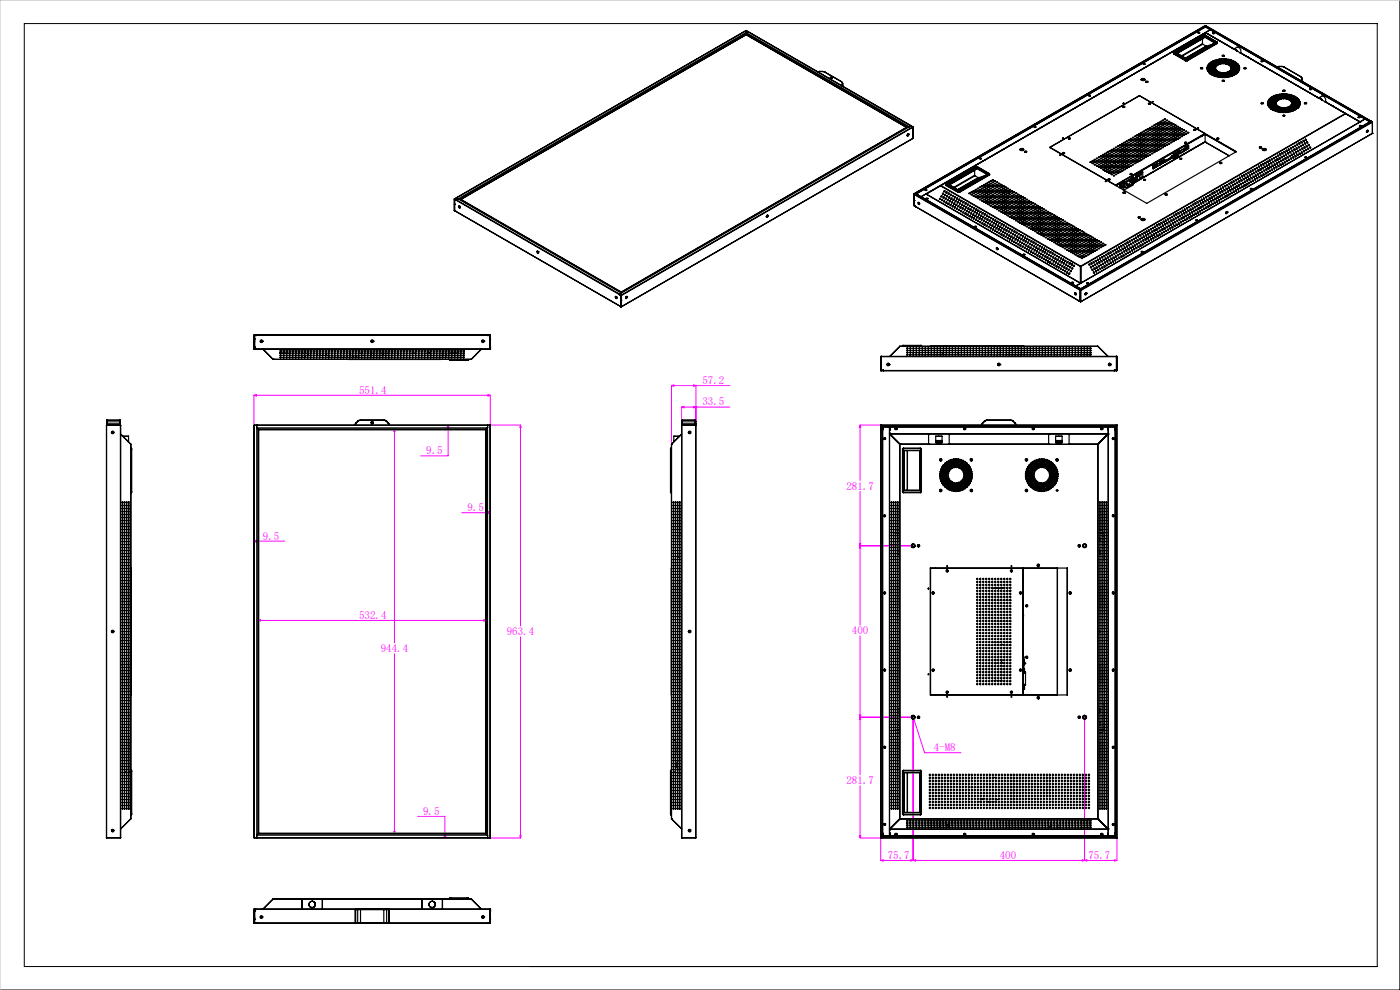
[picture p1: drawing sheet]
<svg xmlns="http://www.w3.org/2000/svg" width="297mm" height="210mm" viewBox="0 0 297 210" stroke-linecap="round" stroke-linejoin="round" font-family="sans-serif">
<defs><g id="words">
<g font-size="2.3" fill="#f0f">
<text x="76.2" y="83.5">551.4</text>
<text x="149" y="81.4">57.2</text>
<text x="149" y="86">33.5</text>
<text x="90.4" y="96.4">9.5</text>
<text x="179.6" y="103.9">281.7</text>
<text x="99.2" y="108.4">9.5</text>
<text x="55.8" y="114.5">9.5</text>
<text x="76.2" y="131.3">532.4</text>
<text x="107.5" y="134.7">963.4</text>
<text x="180.7" y="134.6">400</text>
<text x="80.8" y="138.3">944.4</text>
<text x="198.1" y="159.3">4-M8</text>
<text x="179.6" y="166.3">281.7</text>
<text x="89.7" y="172.8">9.5</text>
<text x="188.3" y="182.2">75.7</text>
<text x="212.1" y="182.2">400</text>
<text x="230.9" y="182.2">75.7</text>
</g>
</g></defs>
<g fill="none" stroke="#f0f" stroke-width=".21">
<path d="M53.9 83.8l.5-.1v.3zM53.9 83.8v6.4M53.9 83.8h50.1M83.7 91l.1 .5h-.3zM83.7 91v45.3M94.9 90.5h.3l-.1 .5zM95.1 90.2l.1 .5h-.3zM95.1 90.2v6.5h-5.8M103.5 83.7l.5 .1-.5 .2zM104 90.2h6.4M104 83.8v6.4M110.4 90.2l.2 .5h-.3z"/>
<path d="M110.4 90.2v42.6M142.5 81.8l.4-.2v.3zM142.5 81.8v12.5M142.5 81.8h12.3M144.6 86.4l.5-.2v.3zM144.6 86.4v3.8M144.6 86.4h10.2M147.1 86.2l.5 .2-.5 .1zM147.1 81.6l.5 .2-.5 .1zM147.6 81.8v8.4M182.5 90.2l.1 .5h-.3zM182.5 90.2h4.5"/>
<path d="M182.5 90.2v11.7M53.9 114.8l.5-.2v.4zM53.9 114.8h6.5M54.3 114.6l.5 .2-.5 .2zM98 108.8h6M103.2 108.8l.4-.2v.3zM103.5 108.6l.5 .2-.5 .1zM182.3 115.3h.3l-.1 .5zM182.5 115.8l.1 .5h-.3zM182.5 115.8h11.2M182.5 104.2v28.4M54.8 131.6l.4-.2v.4z"/>
<path d="M54.8 131.6h48.4M83.7 138.7v38.2M102.7 131.4l.5 .2-.5 .2zM110.4 135.1v42.7M182.5 134.9v29.5M182.3 151.7h.3l-.1 .4zM182.5 152.1l.1 .5h-.3zM182.5 152.1h11.2v30.4M193.5 152h.3l.1 .5zM193.6 151.8l.3 .4-.3 .1zM193.6 151.8l.3 .7M193.9 152.5l2.2 7.2h7.8"/>
<path d="M230.1 152.1v30.4M83.5 176.4h.3l-.1 .5zM88.6 173.2h5.8v4.6M94.2 177.3h.3l-.1 .5zM94.4 176.9l.1 .5h-.3zM104 177.8h6.4M110.3 177.3h.3l-.2 .5zM182.3 177.3h.3l-.1 .5zM182.5 177.8h4.5M182.5 166.7v11.1M186.8 177.7v4.8M237 177.7v4.8"/>
<path d="M186.8 182.5l.6-.1v.3zM186.8 182.5h50.2M193.2 182.4l.5 .1-.5 .2zM193.7 182.5l.5-.1v.3zM229.6 182.4l.5 .1-.5 .2zM230.1 182.5l.5-.1v.3zM236.5 182.4l.5 .1-.5 .2z"/>
</g>
<path d="M5.2 5h287v200h-287zM297 0v210h-297" fill="none" stroke="#000" stroke-width=".21"/>
<path d="M297 0h-297v210" fill="none" stroke="#c0c0c0" stroke-width=".21"/>
<path d="M110.4 90.2l.2 .5h-.3zM110.3 177.3h.3l-.2 .5zM103.5 83.7l.5 .1-.5 .2zM53.9 83.8l.5-.1v.3zM95.1 90.2l.1 .5h-.3zM94.9 90.5h.3l-.1 .5zM103.5 108.6l.5 .2-.5 .1zM103.2 108.8l.4-.2v.3zM53.9 114.8l.5-.2v.4zM54.3 114.6l.5 .2-.5 .2zM94.2 177.3h.3l-.1 .5zM94.4 176.9l.1 .5h-.3zM83.7 91l.1 .5h-.3zM83.5 176.4h.3l-.1 .5zM102.7 131.4l.5 .2-.5 .2zM54.8 131.6l.4-.2v.4zM144.6 86.4l.5-.2v.3zM147.1 86.2l.5 .2-.5 .1zM142.5 81.8l.4-.2v.3zM147.1 81.6l.5 .2-.5 .1zM193.7 182.5l.5-.1v.3zM229.6 182.4l.5 .1-.5 .2zM193.6 151.8v.5l.3-.1zM193.5 152l.4 .5-.1-.5zM182.3 151.7h.3l-.1 .4zM182.5 115.8l.1 .5h-.3zM182.5 152.1l.1 .5h-.3zM182.3 177.3h.3l-.1 .5zM182.3 115.3h.3l-.1 .5zM182.5 90.2l.1 .5h-.3zM186.8 182.5l.6-.1v.3zM193.2 182.4l.5 .1-.5 .2zM236.5 182.4l.5 .1-.5 .2zM230.1 182.5l.5-.1v.3z" fill="#f0f"/>
<g fill="none" stroke="#000" stroke-width=".25">
<path d="M158.3 6.5h.1M158.3 7.4h.1M158.3 6.9v.1M158.3 6.9h.1M158.3 6.5l-61.9 35.7M158.3 6.5l.4 .2M158.3 7v.3M158.3 6.9l34.6 20M158.3 7.3l34.2 19.7M158.3 7.3l-60.7 35M158.3 6.9l-61.2 35.3M158.6 6.7h.1"/>
<path d="M158.6 6.7l-.3 .2M158.6 6.7l34.7 20M158.7 6.7l34.6 20M173.5 15.2h.1M173.6 15.2l-.1 .1M173.8 15.2h-.3M173.8 15.2h-.2M173.8 15.2h.1M173.8 15.2h.6M174.4 15.2l.6 .1M174.4 15.2h.1M175 15.3l3.5 2"/>
<path d="M176.1 16.5v.1M176.2 16.4h.3l.1 .1-.3 .1zM176.3 16.4l-.2 .1 .2 .1h.3l-.1-.2M176.6 16.5v.1M178.5 17.3l.3 .4M178.5 17.3l.2 .3M178.6 18.1v.1M178.6 18.1l-.1 .1M178.7 18l-.1 .1M178.7 18l.1 .1-.2 .1M178.7 17.6l.1 .1M178.7 17.6v.4"/>
<path d="M178.8 17.7v.6M242.1 16.9l.3-.2 .5 .2M242.1 17a.38 .38 0 0 1 .4-.3 .38 .38 0 0 1 .4 .3M242.1 16.7l.3-.1a.31 .31 0 0 1 .3 .1 .31 .31 0 0 1 .1 .3l-.2 .1a.33 .33 0 0 1-.3 0 .33 .33 0 0 1-.2-.4zM242.7 13.6l-.1 .1M242.7 13.6h.1M242.8 13.6v.1M242.8 13.6h.1M242.9 13.6h-.4M242.9 13.6h.1M242.9 13.6h-.2M243.1 17.2a.24 .24 0 0 1 .3 0 .24 .24 0 0 1 .1 .2 .23 .23 0 0 1-.3 .1 .23 .23 0 0 1-.1-.3z"/>
<path d="M243.1 17.4h.4M243.1 17.5l.2-.2 .2 .2M243.2 17.5v-.2h.2v.2M249 11.3v.2M249 11.3v.1M249 11.4l2.5 1.4M249 11.4v.1M249 11.5l2.5 1.4M249.1 11.1l-.1 .2M249.1 11.1h.1M249.1 11.1v.2M249.1 11.3l-.1 .1"/>
<path d="M249.1 11.3l2.5 1.4M249.4 11.1l2.4 1.4M249.4 11.1l2.4 1.5M251.5 12.8h.4M251.5 12.9h.4M251.5 12.8v.1M251.6 12.7h.2M251.6 12.7l-.1 .1M251.8 12.7l.1 .1M251.8 12.5v.1M251.9 12.8v.1M254.3 6.9l-.1 .1"/>
<path d="M254.3 6.9h.1M254.4 6.9v.1M254.4 6.9h.1M254.4 6.9h-.3M254.7 14.5h.4M254.8 14.6v-.2l.3 .1v.1M255.1 8.2h.1M255.1 9.3l.1 .1M255.1 8.2v1.1M255.1 9.3l-4.5 2.5M255.2 9.4l.7 .4M255.2 9.4l-4.4 2.5"/>
<path d="M255.3 7.5h.4M255.3 7.5h.1M255.3 7.5l-6.2 3.6M255.4 7.5h.3M255.4 7.6v.2M255.4 7.6l2.4 1.5M255.4 7.6l-6 3.5M255.4 7.5l-6.3 3.6M255.4 7.8v.2l-5.7 3.3M255.4 7.8l-5.9 3.4M255.4 7.8l2.3 1.3M255.7 7.5l2.5 1.4"/>
<path d="M255.7 5.4h.1M255.7 5.4l-61.8 35.7M255.7 6.9h.1M255.7 5.7l35 20.1M255.7 6.9l-56.1 32.5M255.7 6.9l4.3 2.5M255.7 6.9l-59.3 34.2M255.7 6.9l5.9 3.4M255.7 5.5h.1M255.7 5.7v.1M255.7 5.5l.2 .1-.2 .1M255.7 5.5l.2 .1"/>
<path d="M255.8 5.4v.1M255.8 5.5l35.3 20.3M255.8 5.4l-.1 .1M255.9 9.8h.1M255.9 9.8l-4.4 2.5 4.4-2.5M255.9 5.6l-61.8 35.6M255.9 5.6h.1M256 14.5l.2-.1 .2 .2zM256 14.6h.4M256 14.3h.4M256.1 14.5v.1M256.1 14.8l.3 .1"/>
<path d="M256.2 14.7l.3 .1-.3 .1zM256.2 13.9h.3v.1zM256.2 14h.3M256.2 14.8v.1M256.2 14.2l-.1 .1M256.2 15.1l.3-.1 .1 .1-.3 .1zM256.2 15.1h.4M256.3 14l-.1 .1M256.3 15.1v.1M256.3 15.1h.1M256.3 13.7h.3M256.4 15.4h.4"/>
<path d="M256.4 15.4h.1M256.4 13.7v.1M256.5 14.4h.4M256.5 13.5h.4M256.6 14.6h.3l-.3 .1zM256.6 14.3l.3 .1-.3 .1zM256.6 14.7h.3M256.6 14.1h.4M256.6 14.7h.1M256.6 14.9l.4-.1v.2l-.2 .1zM256.6 15h.4M256.7 15.5h.3v.2h-.3z"/>
<path d="M256.7 15.6h.3M256.7 15.7l.2 .1M256.7 13.4l-.1 .1M256.8 6.3l-1.2-.5-61.1 35.3v.1M256.8 6.3h.1M256.8 6.3l-1.1 .6M256.8 6.3l32.8 19M256.8 13.8h.3M256.8 15.6l-.1 .1M256.8 13.7h.3v.2h-.3zM256.9 15.2h.3M256.9 13.3h.3"/>
<path d="M257 15.6l-.1 .1M257 15.9h.4M257 15.7h.3l.1 .2h-.4zM257 13.5l.4 .1h-.3zM257 14.3h.4v.2h-.3zM257 14.4h.4M257 13.6h.4M257 13.2l-.1 .1M257.1 14.7h.3M257.1 15.4l.3-.1 .1 .2h-.3zM257.1 14.6l.3 .1-.2 .1zM257.1 15.5h.4"/>
<path d="M257.1 14.2h.4M257.2 13l.3-.1v.2h-.3zM257.2 13h.3M257.2 15h.3M257.2 9.4l-1.3 .4M257.3 13.8l.3 .1-.2 .1zM257.3 13.9h.3M257.3 7.1h.3M257.3 15.8l-.1 .1M257.3 15.4l-.2 .1M257.3 7l.1 .1M257.4 13.9h.2"/>
<path d="M257.4 14.4h-.3M257.4 13.4h.3M257.4 7.1v.1M257.4 7.1h.1M257.4 7v.1M257.4 13l-.2 .1M257.4 14.7l-.3 .1M257.4 13.3l.3 .1h-.2zM257.4 16h.3M257.4 7.1l.2 .1M257.4 15.2h.3M257.5 15.7h.3"/>
<path d="M257.6 14.5l.2-.1 .1 .2h-.3zM257.6 13.7h.3M257.6 14.2h.4M257.6 14.1l.4 .1-.3 .1zM257.6 14.7l.4 .1-.3 .1zM257.6 14.8h.4M257.7 15.4l.3-.1 .1 .1-.3 .1zM257.7 15.4h.4M257.7 13.1l.3-.1 .1 .2zM257.7 13.2h.4M257.7 13.6l.2 .1M257.8 14h.3"/>
<path d="M257.8 13.9l.3 .1-.2 .1zM257.8 16.2h.3M257.8 12.8l-.2 .1h.3M257.8 9.1l-6 3.4M257.8 15.9h.3M257.8 9.1l-6 3.5M257.9 14.5h-.4l.3 .1M257.9 15.8l.3 .1h-.2zM257.9 13.4l.2-.1 .1 .2h-.2zM257.9 14.9l.3 .2h-.3zM257.9 13.5h.3M257.9 15.4l-.2 .1"/>
<path d="M258 13.9h.1M258 16.3h.1M258.1 13.7l.3-.1v.2l-.2 .1zM258.1 12.7l.3 .1h-.3zM258.1 13.8h.3M258.1 13.7l.2 .1M258.1 15.5h.2l.1 .1-.2 .1zM258.1 15.6h.3M258.1 9.1l.1 .1M258.1 9.1l-6.3 3.6M258.2 8.9l.1 .2M258.2 8.9l-.1 .2"/>
<path d="M258.2 15.3h.3M258.2 15.1h-.4h.4M258.2 13h.3M258.2 9.2l-6.3 3.6M258.2 9.2h.1M258.2 9.2l-6.3 3.7M258.3 12.7l-.3 .1h.4M258.3 9.1l-.1 .1M258.3 16.3h.3M258.3 16h.4M258.3 13.3h.3M258.4 15.6l-.1 .1"/>
<path d="M258.4 13.5h.3l.1 .1zM258.4 13.6h.4M258.5 12.6l.3 .1h-.2zM258.5 15.7l.3-.1 .1 .2h-.3zM258.5 15.8h.4M258.6 15.4h.3M258.6 16h.1M258.7 12.9h.3M258.7 12.8l.3 .1-.2 .1zM258.7 16.4h.4M258.7 15.4l-.1 .1M258.8 12.6l-.3 .1h.3"/>
<path d="M258.8 15.7l-.1 .1M258.8 16.3h.2l.1 .1h-.3zM258.8 16.1h.3M258.8 15.5h.1M258.9 13.4h.3l.1 .1zM258.9 13.5h.4M259 12.6h.3M259 15.7h.3v.1l-.3 .1zM259 15.8h.3M259 15.4l.4 .1-.2 .1zM259 15.5h.4M259.1 13.2h-.3l.2 .1"/>
<path d="M259.2 12.8h.2l.1 .1zM259.2 12.9h.3M259.2 16.3l.4 .1-.3 .1zM259.2 13.1l.3-.1 .1 .2-.3 .1zM259.2 16.4h.4M259.2 13.2h.4M259.3 15.8v.1M259.3 16.1h.3M259.3 15.5v.1M259.3 11.7h.4a.2 .2 0 0 1-.2 .3 .2 .2 0 0 1-.2-.3zM259.3 17.2h.4M259.3 11.9h.4"/>
<path d="M259.3 16.1l.1 .1M259.4 17.2l.1-.1 .2 .1M259.4 12v-.2l.3 .2M259.4 13.4l.2-.1 .2 .2h-.3zM259.4 13.5h.4M259.5 15.8h.3M259.5 12.6h.3M259.5 12.5l.3 .1-.3 .1zM259.5 15.9h.1M259.5 15.5h.4M259.5 15.5h.1M259.6 15.8v.1"/>
<path d="M259.6 15.8l.1 .1M259.6 12.8h.3l.1 .1-.2 .1zM259.6 12.9h.4M259.7 16.4h.4M259.7 13.2h.3l-.1 .1M259.8 16.3l.3 .1-.3 .1zM259.8 16.1h.3M259.9 16l.1 .2M259.9 13.5h.3M259.9 15.7h.3l.1 .1zM259.9 13.4l.3 .1-.2 .1zM259.9 15.8h.4"/>
<path d="M260 13.5l.1 .1M260 12.6h.3h-.3M260 12.5l.3 .1-.2 .1zM260 15.5h.3M260 15.4l.3 .1h-.2zM260 9.4l1.6 .9M260 9.4l3.1 1.8M260.1 13.4l.1 .2M260.1 15.4l.2 .1M260.1 13h.4M260.2 12.8h.3v.2h-.3zM260.2 13.3h.3"/>
<path d="M260.3 16h.3M260.3 13.6l.3-.1 .1 .1zM260.3 13.6h.4M260.4 15.6l.2-.1 .1 .2-.2 .1zM260.4 15.7h.3M260.4 12.6h.3l.1 .1-.3 .1zM260.4 15.3h.4M260.4 12.7h.4M260.5 15.2l.3 .1-.3 .1zM260.5 12.7h.3M260.5 16.4l-.3-.1 .2 .1M260.5 15.3h.2"/>
<path d="M260.6 13.4h.3M260.6 13.1h.3M260.6 13.3l.3 .1-.2 .1zM260.7 16.3h.3M260.7 13.8h.4M260.7 15.9h.4M260.8 15.5h.3M260.8 15.1h.3M260.8 15l.3 .1-.2 .1zM260.9 12.8h.3M261 12.8h.2M261 14.1h.3"/>
<path d="M261 13.6h.3M261 14.9h.4M261.1 14.1v-.1v.1M261.1 13.2h.3M261.1 13.5l.1 .1M261.1 16h.2l.1 .1-.2 .1zM261.1 14.3h.4zM261.1 14.6h.4M261.1 14.3h.3M261.2 16.1h.2h-.3M261.2 15.6h.2l.1 .2h-.3zM261.2 15.2l.3 .1-.3 .1z"/>
<path d="M261.2 14.5h.2l.1 .1h-.4zM261.2 15.7l.3 .1zM261.3 13.7l.2-.1 .1 .2-.2 .1zM261.3 13.8h.3M261.3 13h.4M261.3 12.9l.4 .1h-.3zM261.4 12.9l.2 .1M261.4 15.3h-.3h.4M261.4 15.1h.3M261.4 13.4h.4M261.4 15l.4 .1-.4 .1zM261.4 13.3l.4 .1-.4 .1z"/>
<path d="M261.5 15.5l.2-.1 .1 .1zM261.5 15.9h.3M261.5 15.5h.3M261.5 14h.3M261.5 13.9l.3 .1-.2 .1zM261.5 14.8h.4l-.2 .1M261.5 14.8l.3-.1 .1 .1-.2 .1zM261.6 10.3l.2 .1a.62 .62 0 0 1 .7 .5M261.6 10.3h.1M261.6 14.2h.4l-.3 .1zM261.6 14.3h.3M261.7 14.6h.3"/>
<path d="M261.7 15.1h-.3M261.7 13.2h.3M261.7 10.4l.6 .4M261.7 13.6h.3M261.8 14l-.1 .1M261.8 15.3h.3M261.8 10.4l.7-.4 .4 .1a.71 .71 0 0 1 .2 1.1M261.8 15.9h-.3M261.8 15.8l.4-.1-.3 .1M261.8 15.7l.3-.1 .1 .2h-.2zM261.8 13.1l.2 .1M261.9 13.9h.4"/>
<path d="M262 13.3h.4zM262 14.9h.3v.2h-.3zM262 13.8l.3 .1-.3 .1zM262 15.1h.3M262 10.4l.4 .4M262 13.9l.2 .1M262 13.4h.3M262 10.5l.4 .3M262.1 14.2h.3M262.1 14.1l.3 .1h-.2zM262.1 14.8h.3M262.1 13.3l.2 .1"/>
<path d="M262.1 15.5h.3M262.1 14.4h.4l-.2 .1zM262.1 14.5l.2-.1 .1 .1M262.3 13.6h.3M262.3 13.5l.3 .1-.2 .1zM262.4 15.3h.3M262.4 14.7l-.2 .1M262.4 15.2l.3 .1h-.2zM262.5 13.9h.3M262.5 13.5l.1 .1M262.5 14.9h.4zM262.6 14.1h.3l-.2 .1z"/>
<path d="M262.6 14.1h.3M262.6 14.6h.3l.1 .1-.3 .1zM262.6 14.7h.3v.1M262.6 14.4h.4M262.7 13.8v.1M262.7 14.3l.3 .1-.3 .1zM262.7 15.3h-.1M262.7 15.1v-.2l-.2 .1 .2-.1 .1 .2M262.8 10v.1M262.8 14.1l.1 .1M262.9 14.4v.1M263.1 11.2h.1"/>
<path d="M263.1 11.2l14.9 8.6M263.1 11.2l16.5 9.5M263.9 14.4a.23 .23 0 0 1 .3-.1 .23 .23 0 0 1 .1 .2l-.2 .1-.3-.1zM263.9 14.5h.4M263.9 14.6l.2-.2 .2 .2M264.7 12.1h.1M267.6 12.9l.3 .1-.2 .1-.2-.1zM267.7 13l-.1 .1M267.7 13h.1M267.7 13l.1 .1M267.9 13h-.4h.2M267.9 13h.1"/>
<path d="M270.9 14.2h.1M271 14.2h.1M271.3 14.1l-.3 .1M271.3 14.1h.1M271.3 14.1h.6M271.4 20l.3 .1-.2 .1zM271.9 14.1l.5 .1M271.9 14.1h.1M272.1 20h-.3h.4M272.2 19.4l.1-.2 .2 .2M272.2 19.3h.4M272.3 20h.3"/>
<path d="M272.4 14.2l3.5 2.1M275.9 16.3l.3 .3M275.9 16.3l.2 .3M276 17.1h.1M276.1 16.9l-.1 .2M276.1 16.9v.3M276.1 16.6h.1M276.1 16.6v.3M276.2 16.6v.6M277.8 19h.4M277.9 18.9v.1M277.9 19h.1"/>
<path d="M277.9 18.9h.1M278 18.9l.1 .1M278 18.9l-.1 .1M278 19.8l1.6 .9M278 19.8l3.1 1.8M192.5 26.9l-34.2-19.7-60.7 35.1M192.5 26.9l-60.7 35.1M192.5 28.5l.3-.1v.2l-.3 .3zM192.5 28.5l.1 .1h-.2M192.6 28.4l.1 .1M192.7 28.4v.1M192.7 28.5l-.3 .2"/>
<path d="M192.7 28.5h.1M192.7 28.5l-.2 .2M192.8 26.9h-.3M192.9 26.9h-.1M192.9 26.9h.1M192.9 26.9l-61.1 35.3M193.3 26.7l-.4 .2M193.3 26.7l.3 .2M193.3 26.7h.1M193.3 26.7l.4 .2M193.6 26.9l.1 .1M193.6 26.9h.1"/>
<path d="M193.6 26.9l-61.8 35.7M193.7 26.9h.1M193.7 29.3h.1M193.7 29.3l-61.9 35.8M193.7 27l-61.9 35.7M193.7 26.9v.1M193.7 26.9v2.4M199.5 39.4h.1M199.5 39.4l-3 1.8M199.5 39.4l29.7 17.1M199.5 39.4l-3 1.7M199.6 39.4h-.1"/>
<path d="M199.6 39.4l29.6 17.1M200.6 39.1l.1 .3M200.7 39.3l2.5 1.4M200.7 39.3v.1M200.7 39.4l2.5 1.4M200.7 39v.3M200.7 39h.1M200.8 39v.1M200.8 39.1l-.1 .2M200.8 39.1l2.4 1.5M201 39l2.5 1.4M201 39l2.5 1.5"/>
<path d="M206.8 36.1v1.1M206.8 37.2v.1M206.8 37.2l-4.5 2.5M206.8 37.3l.7 .4M206.8 37.3l-4.3 2.5M207.1 35.4h.3M207.1 35.4h.2M207.1 35.6v.1M207.1 35.4l-6.4 3.6M207.1 35.6l2.4 1.4M207.1 35.6l-6.1 3.4M207.1 35.7v.2l-5.7 3.3"/>
<path d="M207.1 35.7l-5.9 3.4M207.1 35.7l2.3 1.3M207.3 35.4h.1M207.3 35.4l2.5 1.4M207.4 35.4l2.5 1.4M207.5 37.7h.1M207.5 37.7l-4.3 2.5M207.6 37.7l-4.4 2.5M207.8 39.7h.3zM207.8 39.7h.2M208 33.6l-.1 .1M208 33.6h.1"/>
<path d="M208.1 33.6v.1M208.1 33.6h.1M208.1 33.6h-.1M208.1 33.6h-.3M208.2 39.5h.3M208.3 39.4l.2 .1h-.2zM208.7 39.7h.3zM208.7 39.7h.3M208.7 39.3h.3M208.9 37.3l-1.3 .4M209.2 38.9l.2 .1zM209.2 39.5h.2"/>
<path d="M209.2 39h.2M209.5 37l-6 3.4M209.5 37l-6 3.5M209.6 39.7h.3zM209.6 38.6l.3 .1-.2 .1zM209.6 39.7h.2M209.6 39.3h.2M209.6 38.7h.2M209.8 36.8v.2M209.8 37l.1 .1M209.8 36.8h.1M209.8 37l-6.3 3.6"/>
<path d="M209.9 36.8v.2M209.9 37.1l-6.3 3.6M209.9 37.1h.1M209.9 37.1l-6.3 3.7M209.9 37v.1M210 38.4h.3zM210 38.9h.3zM210 39.4l.3 .1zM210 39.5h.3M210 39h.3M210 38.4h.3M210.5 38.1l.2 .1z"/>
<path d="M210.5 38.7h.2zM210.5 39.7h.2zM210.5 39.7h.2M210.5 39.3h.2M210.5 38.7h.2M210.5 38.2h.2M210.9 38.9h.3zM211 39.5h.2M211 39h.2M211 38.4h.2M211.4 38.7h.3zM211.4 39.7h.3z"/>
<path d="M211.4 39.7h.2M211.4 39.3h.2M211.4 38.7h.2M211.8 38.9h.3zM211.8 39.4l.3 .1zM211.8 39.5h.3M211.8 39h.3M212.3 39.7h.2zM212.3 39.7h.2M212.3 39.3h.2M212.7 39.5h.3zM212.8 39.5h.2"/>
<path d="M213.2 39.7h.3zM213.2 39.7h.2M216.4 31.7l.2-.1 .6 .1M216.4 31.6l.1-.1a.31 .31 0 0 1 .5 0 .31 .31 0 0 1 0 .4l-.1 .1a.37 .37 0 0 1-.5-.4zM216.4 31.8a.36 .36 0 0 1 .4-.2 .36 .36 0 0 1 .3 .2M217.4 32.2h.4M217.4 32.3l.1-.2 .2 .2M217.5 32.3l.1-.1 .1 .1M217.5 32.3h.1M219.6 26.9l-.1 .1M219.6 26.9l.1 .1M219.6 26.9h.1"/>
<path d="M219.7 27h.1M219.7 26.9l-.3 .1M219.7 26.9v.1M222.7 31.3l19-11 20.6 11.9-19 10.9zM222.7 31.2v.1M222.7 31.2l13.9 8.1M224.9 32.9h.1M225.4 29.3l.2 .1zM225.4 32.4l.3-.1 .2 .2-.3 .1zM225.4 29.4h.2M225.5 32.6h.3M225.5 32.5l.2-.1 .1 .2z"/>
<path d="M226.7 29.2l.4 .1-.3 .2-.2-.2zM226.7 29.4l.1-.1 .2 .1M226.7 29.4h.3M231 20.2h.3v.1h-.3zM231.2 20.3h-.2M231.2 20.3h.1M231.2 34.4h.3M231.2 20.2v.1M231.3 20.2l-.3 .1M231.3 20.2v.1M231.3 20.3h-.1M231.7 34.7h.2"/>
<path d="M231.7 34.2h.2M232.2 34.3l.2 .1-.2 .1zM232.2 33.8l.2 .1h-.3zM232.2 35h.2M232.2 34.4h.2M232.2 33.9h.2M232.6 35.1l.3 .1h-.2zM232.6 35.2h.2M232.6 34.7h.2M232.6 34.2h.2M232.6 33.6h.2M233 35.4h.3"/>
<path d="M233 35h.3M233 34.4h.3M233 33.9h.3M233 33.4h.3M233.5 35.7h.2M233.5 35.2h.2M233.5 34.7h.2M233.5 34.2h.2M233.5 33.6h.2M233.5 33.1h.2M233.9 33.3l.3 .1zM233.9 35.9l.3 .1z"/>
<path d="M233.9 35.4h.3zM234 33.8l.2 .1h-.3zM234 34.3l.2 .1-.2 .1zM234 36h.2M234 35.4h.2M234 35h.2M234 34.4h.2M234 33.9h.2M234 33.4h.2M234 32.9h.2M234 36h.1M234 35.9l.1 .1"/>
<path d="M234.1 36h.1M234.1 35.9v.1M234.4 33l.3 .1zM234.4 35.1l.3 .1h-.2zM234.4 36.2h.2M234.4 35.7h.2M234.4 35.2h.2M234.4 34.7h.2M234.4 34.2h.2M234.4 33.6h.2M234.4 33.1h.2M234.4 32.6h.2"/>
<path d="M234.5 36.3h.1M234.5 35.7h.1M234.5 36.2h.1M234.5 38.5h.1M234.5 38.4l.2 .1zM234.5 36.2v.1M234.6 36.3h.1M234.8 36.5h.3M234.8 36h.3M234.8 35.4h.3M234.8 35h.3M234.8 34.4h.3"/>
<path d="M234.8 33.9h.3M234.8 33.4h.3M234.8 32.9h.3M234.8 32.3h.3M234.9 36.5h.1M234.9 35.4v.1M235 36.5h.1M235.1 36.5h.1M235.1 38.2l.1-.2 .2 .1-.2 .1M235.1 38.1h.3M235.3 36.8h.2M235.3 36.2h.2"/>
<path d="M235.3 35.7h.2M235.3 35.2h.2M235.3 34.7h.2M235.3 34.2h.2M235.3 33.6h.2M235.3 33.1h.2M235.3 32.6h.2M235.3 32.1h.2M235.3 36.8h.1M235.3 35.7l.1 .1M235.4 36.7h.1M235.4 35.2h-.1"/>
<path d="M235.4 36.7v.1M235.4 36.8h-.1M235.4 35.2h.1M235.4 36.8h.1M235.5 36.8h.1M235.5 35.2h.1M235.5 35.7v.1M235.7 32.3h.3zM235.7 33.8l.3 .1zM235.7 33.3l.3 .1zM235.7 31.7l.3 .1zM235.7 36.9l.3 .1z"/>
<path d="M235.7 34.4h.3zM235.7 35.9l.3 .1zM235.7 35.4h.3zM235.8 37h.2M235.8 36.5h.2M235.8 36h.2M235.8 35.4h.2M235.8 34.4h.2M235.8 33.9h.2M235.8 33.4h.2M235.8 32.9h.2M235.8 32.3h.2"/>
<path d="M235.8 31.8h.2M235.8 34.9v.1M235.9 37h.1M235.9 35.4l-.1 .1M235.9 36.5h.1M235.9 34.9l-.1 .1M235.9 34.9h.1M236.2 36.7h.3zM236.2 33l.3 .1-.2 .1zM236.2 35.1l.3 .1h-.2zM236.2 37.3h.2M236.2 36.8h.2"/>
<path d="M236.2 35.7h.2M236.2 35.2h.2M236.2 34.7h.2M236.2 34.2h.2M236.2 33.6h.2M236.2 33.1h.2M236.2 32.6h.2M236.2 32.1h.2M236.2 31.6h.2M236.2 35.2h.1M236.3 36.2h.1M236.3 35.2h.1"/>
<path d="M236.3 34.6l-.1 .1M236.3 34.6v.1M236.4 34.7h.1M236.6 37h.3M236.6 36.5h.3M236.6 35.4h.3M236.6 35h.3M236.6 34.4h.3M236.6 33.9h.3M236.6 33.4h.3M236.6 32.9h.3M236.6 32.3h.3"/>
<path d="M236.6 31.8h.3M236.6 31.3h.3M236.6 39.3h.1M236.7 35h.1M236.7 34.4v.1M236.7 35.9h.1M236.7 36h.2M236.8 36.5h-.1M236.8 34.9v.1M236.9 34.4h.1M236.9 34.4v.1M237.1 31.5h.2z"/>
<path d="M237.1 36.8h.2M237.1 36.2h.2M237.1 35.7h.2M237.1 35.2h.2M237.1 34.7h.2M237.1 34.2h.2M237.1 33.6h.2M237.1 33.1h.2M237.1 32.6h.2M237.1 32.1h.2M237.1 31.6h.2M237.1 31h.2"/>
<path d="M237.1 34.7h.1M237.2 36.2v.1M237.3 34.6v.1M237.4 38.9h.1M237.4 38.9l.1 .1M237.4 38.9l-.1 .1M237.5 39l-.8 .4M237.5 39h.1M237.5 31.2l.3 .1zM237.5 32.3h.3zM237.5 31.7l.3 .1zM237.5 35.4h.3z"/>
<path d="M237.5 35.9l.3 .1zM237.5 33.3l.3 .1zM237.6 39.4v.5M237.6 34.3l.2 .1-.2 .1zM237.6 33.8l.2 .1h-.3zM237.6 36.5h.2M237.6 36h.2M237.6 35.4h.2M237.6 35h.2M237.6 34.4h.2M237.6 33.9h.2M237.6 33.4h.2"/>
<path d="M237.6 32.9h.2M237.6 32.3h.2M237.6 31.8h.2M237.6 31.3h.2M237.6 30.8h.2M237.6 34.4v.1M237.6 39.4l.2 .1M237.6 35.4v.1M237.7 35.9l-.1 .1M237.8 39.5v.5M237.9 39.5l.1 .1h-.2M237.9 39.4h.2a.24 .24 0 0 1 .1 .3 .24 .24 0 0 1-.4 0z"/>
<path d="M237.9 38.7l-.4 .3M238 31h.3zM238 33l.3 .1zM238 38.7l-.4 .7M238 38.7l.2 .1M238 35.1l.3 .1h-.2zM238 36.2h.2M238 35.7h.2M238 35.2h.2M238 34.7h.2M238 34.2h.2M238 33.6h.2"/>
<path d="M238 33.1h.2M238 32.6h.2M238 32.1h.2M238 31.6h.2M238 31h.2M238 30.5h.2M238.1 34.7h.1M238.1 35.2h-.1M238.1 38.6l-1.4 .7 .6-.4M238.1 35.7v.1M238.2 38.4l-.2 .3M238.2 22.6l.3-.1 .2 .2-.3 .1z"/>
<path d="M238.2 38.8l-.4 .7M238.2 38.4l.3 .2M238.3 22.7h.3zM238.3 22.7h.2M238.3 21.9h.1M238.3 38.7v1.5M238.3 38.7l.1 .1M238.4 38.6l-.2 .2M238.4 38.6l-.1 .1M238.4 38.6l.1 .1M238.4 38.8v1.4M238.4 36h.3"/>
<path d="M238.4 35.4h.3M238.4 35h.3M238.4 34.4h.3M238.4 33.9h.3M238.4 33.4h.3M238.4 32.9h.3M238.4 32.3h.3M238.4 31.8h.3M238.4 31.3h.3M238.4 30.8h.3M238.4 30.3h.3M238.5 38.7l-.1 .1"/>
<path d="M238.5 38.6v.1M238.5 35.4h.1M238.6 35.4l-.1 .1M238.6 35.4h.1M238.6 38.9l.3 .1M238.9 31.5h.2zM238.9 35.7h.2M238.9 35.2h.2M238.9 34.7h.2M238.9 34.2h.2M238.9 33.6h.2M238.9 33.1h.2"/>
<path d="M238.9 32.6h.2M238.9 32.1h.2M238.9 31.6h.2M238.9 31h.2M238.9 30.5h.2M238.9 30h.2M238.9 38.7h.1M238.9 38.7v.3M238.9 38.6l.1 .1M239 38.7v.6l.4 .2M239 38.7h-.1M239 39h-.1"/>
<path d="M239.1 39.4l-.5 .2M239.3 29.7h.3zM239.3 33.3l.3 .1zM239.4 31.2l.2 .1-.1 .1zM239.4 30.2l.2 .1zM239.4 34.3l.2 .1-.2 .1zM239.4 33.8l.2 .1zM239.4 35.4h.2zM239.4 31.7l.2 .1h-.2zM239.4 35.4h.2M239.4 35h.2M239.4 34.4h.2"/>
<path d="M239.4 33.9h.2M239.4 33.4h.2M239.4 32.9h.2M239.4 32.3h.2M239.4 31.8h.2M239.4 31.3h.2M239.4 30.8h.2M239.4 30.3h.2M239.4 29.7h.2M239.4 39.2v.3M239.4 39.1l-.4-.1 .4 .2M239.4 39.1v.1"/>
<path d="M239.4 39.1v.4M239.5 38.3l.7 .5M239.5 39.1h-.1M239.5 39.1l.4 .2M239.7 38.2h.1M239.8 29.4h.3zM239.8 31h.3zM239.8 35.1l.3 .1zM239.8 33l.3 .1zM239.8 38.1h.1M239.8 35.2h.2M239.8 34.7h.2"/>
<path d="M239.8 34.2h.2M239.8 33.1h.2M239.8 32.6h.2M239.8 32.1h.2M239.8 31.6h.2M239.8 31h.2M239.8 30.5h.2M239.8 30h.2M239.8 29.5h.2M239.8 38.1l.1 .1M239.9 38.2l-.4 .9M239.9 38.2h-.1"/>
<path d="M239.9 38.5l-.1 .1M239.9 33.1v.1M239.9 33.1l.1 .1M239.9 33.6h.1h-.2M239.9 37.5l.3 .1M239.9 37.5l-1.7 .9M240 33.1h.1M240 37.4l15.6-9.1-19 11M240.1 37h-.3l.2-.1 .1 .1M240.1 37.4l-.2 .1M240.1 37.4l.2 .1M240.2 37.5h.1"/>
<path d="M240.2 37.5l.1 .1M240.2 38.8v-.9l-1.6 .9v.9l.3 .2 1-.6M240.2 38.8l-.3 .5M240.2 29.7h.3zM240.2 35h.3M240.2 34.4h.3M240.2 32.9h.3M240.2 32.3h.3M240.2 31.8h.3M240.2 31.3h.3M240.2 30.8h.3M240.2 30.3h.3"/>
<path d="M240.2 29.7h.3M240.2 29.2h.3M240.2 37.6l-1.7 1M240.3 30.2l.2 .1h-.2zM240.3 37.6v1.7l-1.8 1-.1-.1M240.3 37.6h-.1M240.3 29.1l.2 .1h-.2zM240.3 37.5l.5 .4-.4 1 15.3-8.8-14 8M240.3 33.4h.1M240.4 38.1l.2-.2a.26 .26 0 0 1 .1 .3 .26 .26 0 0 1-.3 .2M240.4 33.9h.1h-.3M240.5 38l.1 .2h-.2"/>
<path d="M240.5 33.4h-.3h.2M240.7 29.4l.1-.1 .1 .2zM240.7 28.9l.2 .1zM240.7 30.5l.2-.1zM240.7 31.5h.2zM240.7 34.7h.2M240.7 34.2h.2M240.7 33.6h.2M240.7 33.1h.2M240.7 32.6h.2M240.7 32.1h.2M240.7 31h.2"/>
<path d="M240.7 30.5h.2M240.7 30h.2M240.7 29.5h.2M240.7 29h.2M240.7 33.6l.2 .1M240.8 34.1l.1 .1M240.8 31.5v.1M240.9 31l-.1 .1M240.9 31.6h-.1M240.9 37.2l.2 .1M240.9 37.2v1.1l.2 .1M241.1 37.3v1.1"/>
<path d="M241.1 29.7h.3zM241.1 33.3l.3 .1zM241.2 31.2l.2 .1-.1 .1zM241.2 34.3l.2 .1-.2 .1zM241.2 33.8l.2 .1zM241.2 31.7l.2 .1h-.2zM241.2 33.9h.2M241.2 33.4h.2M241.2 32.9h.2M241.2 32.3h.2M241.2 31.8h.2M241.2 31.3h.2"/>
<path d="M241.2 30.8h.2M241.2 30.3h.2M241.2 29.7h.2M241.2 29.2h.2M241.2 28.7h.2M241.2 33.9h.1M241.3 37.3l.4 .1M241.3 37.3v.8h.4M241.3 34.4h-.1M241.3 30.8h.1M241.5 38.1l-.4 .3M241.6 31h.3z"/>
<path d="M241.6 30.4l.3 .1zM241.6 33l.3 .1zM241.6 28.8l.3 .1-.3 .1zM241.6 29.4h.3l-.2 .1zM241.6 34.2h.2M241.6 33.6h.2M241.6 33.1h.2M241.6 32.6h.2M241.6 32.1h.2M241.6 31.6h.2M241.6 31h.2M241.6 30.5h.2"/>
<path d="M241.6 30h.2M241.6 29.5h.2M241.6 29h.2M241.6 28.5h.2M241.7 34.1v.1M241.7 34.1l.1 .1M241.7 38.1l-1.2 .7M241.7 20.3l-19 10.9M241.7 37.4v.7M241.8 30.5h-.1M242 29.7h.3zM242 28.1l.3 .1z"/>
<path d="M242 33.9h.3M242 33.4h.3M242 32.9h.3M242 32.3h.3M242 31.8h.3M242 31.3h.3M242 30.8h.3M242 30.3h.3M242 29.7h.3M242 29.2h.3M242 28.7h.3M242 28.2h.3"/>
<path d="M242.1 36.9l-.4 .5M242.1 36.9v.7l-.4 .5M242.1 30.2l.2 .1h-.2zM242.1 36.9l-.8 .4M242.3 30.2l-.2 .1M242.4 36.5l-.1-.1-1.4 .8M242.4 36.5l-1.3 .8M242.4 36.5v1.1l-.6 .4M242.5 31.5h.2zM242.5 30.4l.2 .1zM242.5 31h.2zM242.5 33.6h.2"/>
<path d="M242.5 33.1h.2M242.5 32.6h.2M242.5 32.1h.2M242.5 31.6h.2M242.5 31h.2M242.5 30.5h.2M242.5 30h.2M242.5 29.5h.2M242.5 29h.2M242.5 28.5h.2M242.5 27.9h.2M242.5 29.4l.2 .1h-.2z"/>
<path d="M242.5 28.8l.2 .2h-.2zM242.6 38.1l.2-.1 .2 .2-.3 .1zM242.7 38.2h.3zM242.7 30.5h.1M242.9 29.7h.3zM242.9 33.3l.3 .1zM243 27.6h.2zM243 31.7l.2 .1h-.2zM243 31.2l.2 .1-.1 .1zM243 33.4h.2M243 32.9h.2M243 32.3h.2"/>
<path d="M243 31.8h.2M243 31.3h.2M243 30.8h.2M243 30.3h.2M243 29.7h.2M243 29.2h.2M243 28.7h.2M243 28.2h.2M243 27.6h.2M243 31.3h.1M243.4 27.3l.3 .1zM243.4 32h.3z"/>
<path d="M243.4 31h.3zM243.4 30.4l.3 .1zM243.4 33l.3 .1zM243.4 28.8l.3 .1-.3 .1zM243.4 29.4h.3l-.2 .1zM243.4 33.1h.2M243.4 32.6h.2M243.4 32.1h.2M243.4 31.6h.2M243.4 31h.2M243.4 30.5h.2M243.4 30h.2"/>
<path d="M243.4 29.5h.2M243.4 29h.2M243.4 28.5h.2M243.4 27.9h.2M243.4 27.4h.2M243.7 21.9h.3l.1 .1-.4 .1zM243.7 22l.2-.1 .1 .2zM243.7 22h.3M243.8 28.1h.3zM243.8 27.6h.3zM243.8 32.3h.3zM243.8 31.7l.3 .1z"/>
<path d="M243.8 29.7h.3zM243.8 29.2h.3zM243.8 30.2h.3zM243.8 32.9h.3M243.8 32.3h.3M243.8 31.8h.3M243.8 31.3h.3M243.8 30.8h.3M243.8 30.3h.3M243.8 29.7h.3M243.8 29.2h.3M243.8 28.7h.3"/>
<path d="M243.8 28.2h.3M243.8 27.6h.3M243.8 27.2h.3M244.3 32.5l.2 .1zM244.3 27.3l.2 .1zM244.3 26.8l.2 .1zM244.3 31h.2zM244.3 30.4l.2 .1zM244.3 32.6h.2M244.3 32.1h.2M244.3 31.6h.2M244.3 31h.2"/>
<path d="M244.3 30.5h.2M244.3 30h.2M244.3 29.5h.2M244.3 29h.2M244.3 28.5h.2M244.3 27.9h.2M244.3 27.4h.2M244.3 26.9h.2M244.3 29.4l.2 .1h-.2zM244.3 28.8l.2 .2h-.2zM244.4 29.4h.1M244.4 29.4l.1 .1"/>
<path d="M244.4 29h.1M244.4 21.5l.2 .1zM244.6 21.6h.1M244.6 35.2h.1M244.6 35.7l.1 .1M244.6 35.2l1-.6v.6M244.6 35.2v.6l1-.6M244.6 35.7h.1M244.7 35.2v.6M244.7 35.3h.1M244.7 27.6h.3zM244.7 31.2h.3l-.1 .2z"/>
<path d="M244.7 29.7h.3zM244.8 31.7l.2 .1h-.2zM244.8 32.3h.2M244.8 31.8h.2M244.8 31.3h.2M244.8 30.8h.2M244.8 30.3h.2M244.8 29.7h.2M244.8 29.2h.2M244.8 28.7h.2M244.8 28.2h.2M244.8 27.6h.2"/>
<path d="M244.8 27.2h.2M244.8 26.6h.2M244.9 28.7h.1M245 28.7h.1M245.2 27.3l.3 .1zM245.2 26.8h.3zM245.2 31h.3zM245.2 30.4l.3 .1zM245.2 32h.3zM245.2 26.3h.3l-.2 .1zM245.2 28.8l.3 .1-.3 .1zM245.2 29.4h.3l-.2 .1z"/>
<path d="M245.2 32.1h.2M245.2 31.6h.2M245.2 31h.2M245.2 30.5h.2M245.2 30h.2M245.2 29.5h.2M245.2 29h.2M245.2 28.5h.2M245.2 27.9h.2M245.2 27.4h.2M245.2 26.9h.2M245.2 26.4h.2"/>
<path d="M245.3 34.9h.1M245.3 34.9l-.6 .4M245.3 34.9v.2l-.6 .3M245.3 35.1l.2 .1M245.4 28.4l-.1 .1M245.5 34.7l-.8 .5v.5l.8-.5M245.6 34.7h.1M245.6 34.7l-.9 .5M245.6 35.2l-.9 .6M245.6 34.7v.5M245.6 35.2h.1M245.6 27.6h.3z"/>
<path d="M245.6 31.7l.3 .1zM245.6 29.7h.3zM245.6 31.8h.3M245.6 31.3h.3M245.6 30.8h.3M245.6 30.3h.3M245.6 29.7h.3M245.6 29.2h.3M245.6 28.7h.3M245.6 28.2h.3M245.6 27.6h.3M245.6 27.2h.3"/>
<path d="M245.6 26.6h.3M245.6 26.1h.3M245.7 26.5l.2 .1-.2 .1zM245.7 28.1h.2l-.2 .1zM245.7 26l.2 .1h-.2zM245.7 30.2h.2l-.2 .1zM245.7 29.1l.2 .1h-.2zM245.9 28.2h-.2M245.9 28.2h.1M246 34.9h.1M246 34.9l.1 .1M246.1 34.4h.1"/>
<path d="M246.1 26.8l.2 .1zM246.1 27.3l.2 .1zM246.1 30.4l.2 .1zM246.1 31h.2zM246.1 31.6h.2M246.1 31h.2M246.1 30.5h.2M246.1 30h.2M246.1 29.5h.2M246.1 29h.2M246.1 28.5h.2M246.1 27.9h.2"/>
<path d="M246.1 27.4h.2M246.1 26.9h.2M246.1 26.4h.2M246.1 25.9h.2M246.1 34.4v.6M246.1 34.5h.1M246.1 34.6h.1M246.1 29.4l.2 .1h-.2zM246.1 28.8l.2 .2h-.2zM246.1 34.5v.1M246.2 29.4l.1 .1M246.3 28.4v.1"/>
<path d="M246.5 29.7h.3zM246.6 26l.2 .1h-.2zM246.6 27.6h.2zM246.6 25.5l.2 .1h-.1zM246.6 31.2l.2 .1-.1 .1zM246.6 31.3h.2M246.6 30.8h.2M246.6 30.3h.2M246.6 29.2h.2M246.6 28.7h.2M246.6 28.2h.2M246.6 27.6h.2"/>
<path d="M246.6 27.2h.2M246.6 26.6h.2M246.6 26.1h.2M246.6 25.6h.2M246.7 29.7h-.1M246.7 34.1h.1M246.7 34.2l.3 .2M246.8 34.1l-.7 .4M246.8 34.1v.1l-.7 .4M247 33.9h.1M247 27.3l.3 .1zM247 26.8h.3z"/>
<path d="M247 31h.3zM247 30.4l.3 .1zM247 33.9l-.9 .5M247 34.4v-.5l-.9 .5M247 34.4l-.9 .5M247 26.3h.3l-.2 .1zM247 25.2l.3 .1-.2 .1zM247 29.4h.3l-.2 .1zM247 28.8l.3 .1-.3 .1zM247 31h.2M247 30.5h.2M247 29.5h.2"/>
<path d="M247 29h.2M247 28.5h.2M247 27.9h.2M247 27.4h.2M247 26.9h.2M247 26.4h.2M247 25.9h.2M247 25.3h.2M247 34.4h.1M247.1 34.4l-1.1 .6v-.6l1.1-.6-.1 .6-.9 .6M247.1 27.9h.1M247.2 30h-.2"/>
<path d="M247.2 34.3h.1M247.2 34.1v.1M247.2 34.2v.1M247.4 34.1h.1M247.4 34.1l-.2 .1M247.4 34v.1M247.4 34.2h.1M247.4 34.2l-.2 .1M247.4 34h.1M247.4 29.7h.3zM247.4 28.1h.3zM247.4 27.6h.3z"/>
<path d="M247.4 30.8h.3M247.4 29.7h.3M247.4 29.2h.3M247.4 28.7h.3M247.4 27.6h.3M247.4 27.2h.3M247.4 26.6h.3M247.4 26.1h.3M247.4 25.6h.3M247.4 34v.2M247.5 26l.2 .1h-.2zM247.5 26.5l.2 .1-.2 .1z"/>
<path d="M247.5 30.2h.2l-.2 .1zM247.5 29.1l.2 .1h-.2zM247.5 28.1l.2 .1h-.3M247.6 30.2l-.2 .1M247.7 33.9l-.3 .1M247.7 33.9h.1M247.9 26.8l.2 .1zM247.9 29.4l.2 .1zM247.9 28.9l.2 .1zM247.9 30.4l.2 .1zM247.9 27.3l.2 .1zM247.9 30.5h.2"/>
<path d="M247.9 30h.2M247.9 29.5h.2M247.9 29h.2M247.9 28.5h.2M247.9 27.9h.2M247.9 27.4h.2M247.9 26.9h.2M247.9 26.4h.2M247.9 25.9h.2M248 28.4v.1M248 33.8l-.6 .4M248 30.5h.1"/>
<path d="M248.1 33.8h.1M248.1 33.7h-.2M248.1 33.7l.1 .1M248.1 33.8l-.4 .1M248.1 33.7l-.7 .4M248.1 33.7h.1M248.1 33.6h.1M248.1 33.6l.1 .2M248.2 33.8h-.1M248.2 33.6l-.1 .1M248.2 33.8h.1M248.2 33.8v-.3l-1 .6"/>
<path d="M248.2 33.8l-1 .6v-.3M248.3 29.7h.3zM248.4 33.5h.1M248.4 26l.2 .1h-.2zM248.4 27.6h.2zM248.4 30.3h.2M248.4 29.7h.2M248.4 29.2h.2M248.4 28.2h.2M248.4 27.6h.2M248.4 27.2h.2M248.4 26.6h.2"/>
<path d="M248.4 26.1h.2M248.6 33.3l.1 .1-.2 .1zM248.6 28.7h-.2h.1M248.6 33v.1M248.7 33v.2l-.1-.1M248.8 33.3v-.1a.25 .25 0 0 0-.4 .1 .25 .25 0 0 0 .2 .3l.1-.1M248.8 28.9l.3 .1zM248.8 29.4l.3 .1zM248.8 27.3l.3 .1zM248.8 26.8l.3 .1zM248.8 30h.2M248.8 29.5h.2"/>
<path d="M248.8 29h.2M248.8 28.5h.2M248.8 27.9h.2M248.8 27.4h.2M248.8 26.9h.2M248.8 26.4h.2M248.9 32.8h.1M248.9 32.7l1.1-.6v1l-1.1 .6zM249 32.8v.8M249.1 33.3l.1-.1v.2l-.1 .1zM249.1 33.1l.2 .1M249.2 29.7h.3z"/>
<path d="M249.2 28.1h.3zM249.2 27.6h.3zM249.2 33.4h-.1M249.3 26.5l.2 .1-.2 .1zM249.3 29.7h.2M249.3 29.2h.2M249.3 28.7h.2M249.3 28.2h.2M249.3 27.6h.2M249.3 27.2h.2M249.3 33.2h.1M249.3 29.1l.2 .1h-.2z"/>
<path d="M249.3 29.2l.1 .1M249.4 33l.2 .2M249.4 33h.2M249.5 26.6h-.2l.1 .1M249.6 32.8l.1 .1M249.6 33.2h-.3M249.6 33v.2M249.7 33l-.5 .1M249.7 33h-.1M249.7 32.9v.1M249.7 26.8l.2 .1zM249.7 27.3l.2 .1z"/>
<path d="M249.7 29.5h.2M249.7 29h.2M249.7 28.5h.2M249.7 27.9h.2M249.7 27.4h.2M249.7 26.9h.2M249.7 33l.2-.1zM249.7 29.4l.2 .1h-.2zM249.7 28.8l.2 .2h-.2zM249.8 32.7l-.7 .4M249.8 32.7l.1 .1M249.8 29.4l.1 .1"/>
<path d="M249.8 33h.1M249.9 32.8v-.5l-.8 .5v.5l.2-.1M249.9 32.8l-.2 .1M249.9 32.1l-.9 .7M249.9 33.1l-.9 .5M249.9 32.1v1M249.9 33.1h.1M250 33l-1 .6M250.2 27.6h.2zM250.2 29.2h.2M250.2 28.7h.2M250.2 28.2h.2"/>
<path d="M250.2 27.6h.2M250.2 27.2h.2M250.3 32.1h.1M250.3 32.3v.1M250.3 32.4h.1M250.3 32.1l1-.6v.6l-1 .5zM250.4 32.4l-.1 .1M250.6 27.3l.3 .1zM250.6 28.8l.3 .2h-.3zM250.6 29h.2M250.6 28.5h.2M250.6 27.9h.2"/>
<path d="M250.6 27.4h.2M251 28.1h.3zM251 27.6h.3zM251.1 28.7h.2M251.1 28.2h.2M251.1 27.6h.2M251.2 31.5l-.9 .6M251.2 31.8h.1M251.2 32l-.9 .6M251.2 32h-.1M251.2 32l.1 .1M251.2 31.5v.5"/>
<path d="M251.2 31.8l-.1 .3M251.4 30.2l.2-.1 .1 .2-.3 .1zM251.4 30.4l.1-.2 .1 .2M251.4 30.3l.1-.1 .2 .1M251.5 31.8h.1M251.5 31.2v.1M251.5 31.2v.7l.7-.4M251.5 31.2l.7-.3v.6M251.5 28.5h.2M251.5 27.9h.2M251.5 31.3v.5M251.8 31.2h.1"/>
<path d="M251.8 31.2l-.1 .2M251.8 31.3l.2 .1M251.9 31.1h.1a.21 .21 0 0 1 0 .3 .21 .21 0 0 1-.3 0zM252 28.2h.2M252 31.1v.3l-.3 .2 .3-.2M252.1 30.9h.1M252.1 31.5l-.6 .3M252.1 30.9l-.6 .4M252.1 30.9v.6M252.1 31.5h.1M253.3 27.4l.4 .1-.4 .1zM254.1 27.2h.2z"/>
<path d="M254.1 27.2h.1M254.8 29h.1M254.8 28.9v.1M254.8 28.9h.1M254.8 29l-14.7 8.4M254.8 28.8v.1M255.6 28.4l6.6 3.8M255.7 28.5l6.5 3.7M255.7 28.5l-.9 .5M255.7 30.1h.1M255.7 28.5v1.6M255.7 30.1l5 2.9"/>
<path d="M255.7 30.1l5.1 2.9M258.2 29.5l.1-.2 .2 .2M258.2 29.4h.3M258.3 29.5v-.1l.1 .1M258.8 34.6h.4M258.8 34.7l.2-.2 .1 .2M258.9 39.9l.1 .3M258.9 34.7v-.1h.2l-.1 .1M259.4 39.7l.1 .2M259.8 39.4l.2 .2M260.1 40l.2 .2M260.3 39.1l.1 .3"/>
<path d="M260.6 39.7l.1 .2M260.7 38.9l.1 .2M261 39.5l.2 .2M261.2 38.7l.1 .2M261.3 40l.2 .2M261.5 39.2l.1 .2M261.6 38.4l.2 .2M261.8 39.7l.1 .3M261.9 39.8l-.1 .1M261.9 38.9l.2 .2M262.1 38.1l.1 .2M262.3 39.5l.1 .2"/>
<path d="M262.4 39.5l-.2 .1M262.4 38.7l.1 .2M262.4 39.6h-.1M262.5 37.9l.1 .2M262.7 39.2l.1 .3M262.8 38.4l.2 .3M262.8 39.3h-.1M262.9 39.3l-.2 .1M263 37.6l.1 .2M263 39.8l.1 .2M263.1 39l.2 .2M263.1 39.8l-.1 .1"/>
<path d="M263.2 39.9l-.1 .1M263.3 38.2l.1 .2M263.3 39l-.2 .1M263.4 37.4l.2 .2M263.5 39.5l.1 .2M263.6 38.7l.1 .2M263.6 39.6h-.1M263.6 39.7h-.1M263.7 38.7l-.1 .1M263.7 37.9l.2 .2M263.7 38.8l-.1 .1M263.9 37.1l.1 .2-.2-.1"/>
<path d="M263.9 39.3l.2 .2M264 38.6l.2-.1-.1 .1M264.1 38.4l.1 .3M264.1 39.3l-.2 .1M264.1 39.4l-.1 .1M264.2 37.6l.1 .3M264.3 36.8l.1 .3M264.4 39l.1 .2M264.5 38.2l.1 .2M264.5 39l-.1 .1M264.5 39.1l-.1 .1M264.6 37.4l.2 .2"/>
<path d="M264.6 38.2l-.1 .1M264.7 38.3h-.2M264.8 36.6l.1 .2M264.8 38.7l.1 .3M264.9 37.9l.2 .3M264.9 38.1l.2-.1zM264.9 38.8l-.1 .1M265 38.9l-.1 .1M265 37.9v.1M265.1 37.1l.1 .3M265.2 36.3l.2 .2M265.3 38.5l.1 .2"/>
<path d="M265.4 37.7l.1 .2M265.4 38.6h-.1M265.4 38.6l-.1 .1M265.5 36.9l.2 .2M265.7 36l.1 .3M265.7 38.2l.2 .2M265.9 37.4l.1 .2M266 36.6l.1 .2M266.1 35.8l.1 .2M266.2 38l.1 .2M266.3 37.1l.1 .3M266.4 36.3l.2 .3"/>
<path d="M266.6 37.7l.2 .2M266.7 36.9l.2 .2M266.7 35.7l-.1-.2 .1 .3M266.9 36.1l.1 .2M267.1 37.5l.1 .2M267.1 35.3h-.1l.2 .2M267.2 36.6l.1 .3M267.2 31.3h.4M267.3 31.4v-.2l.2 .2M267.3 35.9l.2 .1M267.3 35.8l.2 .2M267.4 36h.1"/>
<path d="M267.5 35l.1 .2M267.5 37.2l.2 .2M267.5 21.8h.1a.24 .24 0 0 1 .3-.1 .24 .24 0 0 1 .1 .3 .26 .26 0 0 1-.3 .1 .26 .26 0 0 1-.2-.3zM267.6 22h.4M267.6 22l.2-.2 .1 .2M267.7 36.4l.1 .2M267.8 35.6l.1 .1M267.8 35.6l.1 .2M267.8 31.7l.3-.1 .5 .1M267.8 31.8l.2-.2a.34 .34 0 0 1 .6 .2M267.9 31.6l.1-.1a.31 .31 0 0 1 .4 0 .31 .31 0 0 1 .1 .4l-.1 .1a.33 .33 0 0 1-.4-.1 .33 .33 0 0 1-.1-.3zM267.9 34.7l.1 .3"/>
<path d="M267.9 34.8l.2 .2M268 36.9l.1 .2M268.1 36.1l.2 .2M268.2 35.3l.2 .2M268.4 34.5l.1 .2M268.4 34.5v.2M268.4 36.6l.2 .3M268.5 36.6v.1M268.5 36.7h.1M268.6 35.8l.1 .3M268.7 35l.1 .3M268.8 34.2l.2 .3"/>
<path d="M268.9 36.4l.1 .2M268.9 22h.3M268.9 21.7h.4M269 22h.1M269 22.3h.3M269 34.3l-.2 .1M269 35.7l.2 .1M269 35.6l.1 .2M269 22.3h.1M269 21.7v.1M269 21.4h.3M269 36.5l-.1 .1"/>
<path d="M269.1 22.5h.4l-.3 .1zM269.1 22.6h.3M269.1 34.8l.2 .1M269.1 34.8h.2l-.1 .2M269.1 21.4v.1M269.2 21.2h.3M269.2 22.5h-.1M269.2 34.1h.2M269.3 34l.1 .2M269.3 22.3h-.1M269.3 36.2l.2 .2M269.3 34.9l-.2 .1"/>
<path d="M269.3 21.1l-.1 .1M269.4 22h.3M269.4 21.7h.4M269.4 20.9h.3M269.5 21.6l.2-.1 .1 .2-.2 .1zM269.5 35.3l.1 .3M269.5 22.3h.3M269.6 20.8l-.1 .1M269.6 35.4h-.2M269.6 34.5l.1 .2zM269.6 22.5h.3M269.6 35.5v.1"/>
<path d="M269.6 22.8l-.3 .1M269.7 23l-.1 .1M269.7 33.7l.1 .2M269.7 20.7h.4M269.8 22.3h-.2M269.8 35.9l.1 .2M269.8 21.1h.3M269.8 21.3l-.2 .1h.3M269.8 22.8h.4M269.8 23l-.1 .1M269.9 23.3h.3M269.9 23.1h-.3l.1 .1"/>
<path d="M269.9 20.6l-.2 .1M269.9 22.1h.4l-.3 .1M269.9 21.8h.3zM269.9 35.1l.2 .2M270 21.6h.3M270 35.1l-.1 .1M270.1 34.2l.1 .3M270.1 22.4h.3M270.1 20.9h.3M270.1 20.5h.3M270.1 35.3h-.1M270.1 22.7l-.2 .1"/>
<path d="M270.1 23h.4M270.2 33.4l.1 .3M270.2 23.2l-.1 .1M270.2 21.3h.3h-.3M270.2 35.6l.2 .2M270.2 23.5h.4M270.3 20.4l-.2 .1M270.3 22.6h.3l-.2 .1zM270.3 22.6h.3M270.3 33.5v.1M270.4 34.8l.1 .2M270.4 21.8h.3z"/>
<path d="M270.4 21.1h.4M270.4 20.7h.4M270.4 22.1h.4M270.4 20.3h.4M270.4 23l-.1 .1M270.5 34l.1 .2M270.5 22.1h.2M270.5 34.8l-.2 .1M270.5 23.2h.3M270.5 21.5h.4M270.5 35l-.1 .1M270.5 22.3h.4z"/>
<path d="M270.5 22.8h.4zM270.6 22.9h.3M270.6 22.4h.3M270.6 21l.1 .1M270.6 33.2l.2 .2M270.7 23.5h.3v.1l-.3 .1zM270.7 23.6h.3M270.7 35.4l.1 .2M270.7 20.2l-.2 .1M270.8 21.3h.3l-.2 .1M270.8 20.9h.3M270.8 33.3h-.2"/>
<path d="M270.8 22.8l-.2 .1M270.8 33.4h-.1M270.8 34.6l.1 .2M270.8 22.6h.4h-.3M270.8 20.5h.3M270.9 20.1l.1-.1 .2 .2zM270.9 20.2h.3M270.9 23.6v.1M270.9 23h.4l-.3 .1zM270.9 33.8l.2 .1h-.2M270.9 23h.4l-.1 .1M270.9 33.8l.2 .1"/>
<path d="M270.9 34.6l-.1 .1M271 34.7l-.1 .1M271 33.8l-.1 .1h.2M271 23.3l.3 .1M271 33h.2M271.1 32.9l.1 .3M271.1 23.3l-.1 .1M271.1 21l.4 .1-.3 .1zM271.1 35.1l.2 .2M271.1 23.7h.4M271.1 21.1h.4M271.1 20.1l-.2 .1"/>
<path d="M271.1 21.1l.3 .1M271.1 20.7h.4M271.2 22.8h.4M271.3 34.3l.1 .2M271.3 20.3l.3 .1-.3 .1zM271.3 20.4h.3M271.4 33.6l.1 .1M271.4 34.3l-.2 .1M271.4 33.5l.1 .2M271.4 23.5h.3M271.4 23.2h.3M271.4 34.5h.1"/>
<path d="M271.5 23.4v.1M271.5 32.7l.2 .1M271.5 20.9h.4l-.3 .1zM271.5 32.7l.1 .2M271.5 20.9h.4M271.6 34.8l.1 .3M271.6 23.8h.3M271.6 32.7h.1M271.6 23.1l-.1 .1M271.6 20l-.2 .1h.3M271.7 34l.2 .2M271.7 20.3h.4"/>
<path d="M271.8 20.2h.3v.1l-.3 .1zM271.8 33.3l.1 .1M271.8 34.1h-.1M271.9 22.9l-.2 .1M271.9 33.2l.1 .2M271.9 23.2h.3M271.9 34.2h-.1M271.9 23.5h.3M272 20.6h-.4l.3 .1M272 32.4l.1 .2M272 20.8h.4zM272 22.9l-.3 .1"/>
<path d="M272 34.6l.2 .2M272 20.9h.3M272.1 23.8h.3M272.1 20.6h.3M272.1 20.8l.2 .1M272.1 23h.4M272.1 23.2v.1M272.2 33.8l.1 .2M272.2 22.9v.1M272.2 24.5l.4 .1zM272.2 24.5h.3M272.3 33l.2 .1h-.2"/>
<path d="M272.3 20.3h.3M272.3 33.8l-.2 .1M272.3 23.2h.4l-.3 .1zM272.3 23.2h.4M272.3 20h.4M272.3 34h-.1M272.4 22.9v.1zM272.4 23.3h.1M272.4 23.5l.3-.1v.2h-.3zM272.4 23.6h.3M272.4 23.2l.1 .1M272.4 32.2l.2 .2"/>
<path d="M272.5 34.3l.1 .3M272.5 23.2l.1 .1M272.6 23.5l.1 .1M272.6 23.7h.3v.1l-.3 .1zM272.6 23.8h.3M272.6 20.6h.3M272.6 33.5l.2 .2M272.6 22.9h.4M272.7 22.9l.1 .1M272.7 32.7l.2 .2M272.7 33.5l-.1 .1M272.8 20.8l-.3 .1"/>
<path d="M272.8 20.3h.3M272.8 23.2h.3M272.8 22.9l.1 .1M272.8 22.9h.1M272.9 20l.3 .1h-.4M272.9 31.9l.1 .2M272.9 23.5h.3M272.9 20.6l-.2 .1M272.9 34.3v-.2l.1 .2M272.9 34.2h.1M273 21h.3M273 20.7h.4"/>
<path d="M273 34.2h.1M273 20.9v.2M273 34.1v.2M273 34.2h-.1M273 33.3l.2 .2M273 23.8h.4M273.1 23.7l.1 .1M273.1 22.8h.3M273.1 34.2h-.1M273.2 32.4l.1 .3M273.2 23.1h.4M273.2 20.4h.4"/>
<path d="M273.3 23l.3 .1-.3 .1zM273.3 20.1h.3M273.3 31.6l.1 .2M273.4 20.1h.2M273.4 23.3h.3l-.3 .2zM273.4 21.1l.3-.1v.2h-.2zM273.4 33.8l.1 .2M273.4 23.4h.3M273.4 21.2h.3M273.4 20.8h.4M273.4 23.3l.3 .1M273.5 22.7h.3"/>
<path d="M273.5 33l.1 .2M273.5 23.7h.4M273.6 32.2l.2 .2M273.6 23h.4M273.7 20.6h.3M273.7 21.4h.3M273.8 21.2l.3 .1-.2 .1-.2-.1zM273.8 31.4l.1 .2M273.8 22.4h.3M273.8 23.2h.3M273.8 22.6l-.3 .1M273.8 20.2h.3h-.3"/>
<path d="M273.8 23.1h.3v.2h-.3zM273.8 33.5l.2 .3M273.8 21h.4M273.9 22.2h.4M274 21.6h.2M274 20.9v.2M274 23.5h.3l-.3 .1zM274 32.7l.1 .3M274 23.5h.3l-.3 .1M274 21.9h.4M274 21.3v.1M274 22.6l.4 .1-.4 .1z"/>
<path d="M274.1 22.5h-.2M274.1 31.9l.1 .3M274.1 20.7h.3M274.1 20.3l.4 .1-.3 .1zM274.1 21.1l.4 .1-.3 .1zM274.1 21.2h.4M274.1 20.4h.4M274.2 23.1h.3M274.2 31.1l.2 .3M274.2 22.5h.4M274.3 20.3l.2 .1M274.3 22.7h-.3h.3"/>
<path d="M274.3 33.3l.1 .2M274.3 21.9l-.2 .1M274.4 21.4h.3l-.2 .1zM274.4 23.4h.3M274.4 21.4h.3M274.4 23.3h.3M274.4 32.5l.1 .2M274.4 22.3h.3h-.1M274.4 20.9h.4M274.5 21.7h.3M274.5 22.9h.3M274.5 22h.3"/>
<path d="M274.5 22.5l-.2 .1M274.5 31.7l.2 .2M274.5 20.6h.4M274.6 21.4l-.1 .1M274.7 30.9l.1 .2M274.7 21.2h.3M274.7 20.5l.1 .1M274.7 23.2h.3h-.3M274.7 33l.1 .3M274.7 22.6h.4M274.8 32.2l.2 .2M274.8 20.8h.4"/>
<path d="M274.9 21.5h.3M274.9 22.3h.3M275 31.4l.1 .2M275 23h.3M275 22h.3M275 21.8h.3M275 20.7l.2 .1M275 22.8h.3v.2h-.3zM275.1 22.6h-.3M275.1 20.9l.4 .1-.3 .1zM275.1 30.6l.1 .2M275.1 21.1h.3"/>
<path d="M275.2 32.8l.1 .2M275.2 22.7h.3M275.2 22l-.1 .1M275.3 22.6h.3l-.3 .1zM275.3 32l.1 .2M275.3 21.3h.4M275.3 21l.1 .1M275.3 22l-.1 .1M275.3 22.9v.1M275.4 31.1l.2 .3M275.4 21.6h.4M275.5 22.1h.3"/>
<path d="M275.5 21.9h.3M275.5 21.2l.1 .1M275.6 30.3l.1 .3M275.6 32.5l.2 .2M275.7 22.4v.1M275.7 21.5v.1M275.7 22.4h-.3l.1-.1 .1 .2M275.8 21.8v.1M275.8 31.7l.1 .2M275.8 22.1v.1M275.9 30.9l.1 .2M276 30.1l.2 .2"/>
<path d="M276.1 32.2l.1 .3M276.2 31.4l.1 .3M276.3 30.6l.2 .3M276.5 29.8l.1 .2M276.5 32l.1 .2M276.6 31.2l.2 .2M276.8 30.4l.1 .2M276.8 22h.3M276.8 33.4h.3M276.8 22l.2-.2 .1 .2M276.9 29.6l.1 .2M277 31.7l.1 .3"/>
<path d="M277 33.4l-.1 .1M277 33.4h.1M277.1 33.4v.1M277.1 30.9l.1 .2M277.1 33.4h-.1M277.2 30.1l.2 .2M277.4 31.5l.2 .2M277.6 30.6l.1 .3M277.9 31.2l.1 .2M279.6 20.7h.1M279.6 20.7l.2 .1a.67 .67 0 0 1 .8 .5M279.7 20.8h.3l.4 .4-.4-.4"/>
<path d="M280 20.8l.4 .4M280.8 20.4h-.4l-.6 .3M280.8 20.4l.2 .2a.7 .7 0 0 1 .1 1M280.8 20.4v.1M281.1 21.6h.1M281.1 21.6l7.4 4.3M281.1 21.5l1.6 1M282.7 22.5h.1M282.7 22.5l5.8 3.4M285.4 24.1l-56.1 32.4M285.4 24.1h.1M285.4 24.1l-56.2 32.4"/>
<path d="M285.5 24.1l3 1.7M288.1 24.9h.4M288.1 24.9h.1M288.2 24.9h.1M288.2 24.9v.1M288.3 24.9l.1 .1M288.5 25.8h.1M288.5 25.9l-59.2 34.1M288.5 25.8v.1M288.5 25.9h.1M288.5 25.9l-59.3 34.2M288.6 26.7l-.1 .1"/>
<path d="M288.6 26.7l.1 .1M288.6 26.7h.1M288.7 26.7h-.1M288.7 26.7h-.3M288.7 26.7h.1M289.6 25.3h.1M289.6 25.3l-1.1 .6M289.9 27.9l.2-.1-.1 .2zM290 27.7l.1 .1-.2 .1M290 27.7l.1-.1a.21 .21 0 0 1 .1 .3 .21 .21 0 0 1-.3 0zM290 27.7l.1 .1M290.1 27.7h.1"/>
<path d="M290.1 27.7v.1M290.1 27.8h.1M290.5 25.8v.1M290.5 25.9l-61.1 35.3M290.5 25.9v.1M290.6 25.9h-.1M290.7 25.8v.1M290.8 25.7l-.1 .1M290.8 25.7h.1M290.8 25.7l.2 .1M290.8 25.7l-61.7 35.7M291 25.8l.1 .1"/>
<path d="M291 25.8v.1M291 25.8h.1M291.1 25.8v.1M291.1 25.8l-61.9 35.7M291.1 28.3h.1M291.1 25.9h.1M291.1 28.3l-61.8 35.7M291.1 25.9v2.4M291.1 25.9l-61.8 35.7M96.4 44.6v.1M96.4 42.2v.1M96.4 42.2v2.4"/>
<path d="M96.4 42.2h.1M96.4 43.3h.1M96.4 44.7h.1M96.4 42.3l.4 .2M96.4 42.3v2.4M96.4 42.3h.1M96.4 44.7l35.3 20.3M96.4 42.2l.4 .2M96.8 42.5l34.6 20M96.8 42.4v.1M96.8 42.4l34.6 20M97.1 42.2l-.3 .2"/>
<path d="M97.2 42.2h-.1M97.2 42.2h.1M97.2 42.2l34.6 20M97.3 42.2h-.2M97.3 42.2l.3 .1M97.3 43.7h.2l.1 .4a.25 .25 0 0 1-.3-.1 .25 .25 0 0 1 0-.3zM97.4 43.8h.1M97.4 43.8l.1 .2h.1M97.4 43.8l.2 .2M97.4 43.7v.1M97.5 43.7l-.1 .1M97.5 43.8l-.1 .1h.2"/>
<path d="M97.6 42.3l34.2 19.7M97.8 42.3l60.5-34.9 34 19.6-60.5 34.9zM113.9 53.3h.3l.1 .3a.25 .25 0 0 1-.4 0 .25 .25 0 0 1 0-.3zM114 53.4h.1M114 53.4l.1 .2h.2M114 53.4l.2 .2M114.1 53.3l-.1 .1M114.2 53.4h.1M114.2 53.4l-.1 .1h.2M162.7 45.7l.1 .2h-.2M162.7 45.7l.2-.1a.23 .23 0 0 1 0 .4 .23 .23 0 0 1-.3-.1zM162.7 45.7h.1"/>
<path d="M162.8 45.7h.1M162.8 45.8l-.2 .2M162.8 45.7l-.1 .3-.1-.1M162.8 45.7v.1M193.8 43.6h.1M193.8 41.2h.1M193.8 41.2v2.4M193.9 41.1l-.1 .1M193.9 43.6l.3 .2M193.9 41.1h.1M193.9 43.6h.1M193.9 41.2v2.4"/>
<path d="M193.9 41.2h.1M193.9 42.5h.1M193.9 41.1v.1M193.9 42.6h.1M193.9 41.2l35.3 20.4M193.9 42.5v.1M193.9 41.2l35.3 20.3M194 41.1h.1M194 41.1l-.1 .1M194 41.1l.1 .1M194.1 41.2h.1M194.1 41.2l.2-.1 34.9 20.2"/>
<path d="M194.2 43.8l34.6 20M194.4 41.2h.1M194.5 41.2h.1M194.5 41.2l.9 .5M194.7 43l.2-.1 .2 .4a.26 .26 0 0 1-.3 0 .26 .26 0 0 1-.1-.3zM194.8 43h.1M194.8 43.1l.1 .1h.2M194.8 43.1h.1M194.8 43v.1M194.9 43h.1M194.9 43.1l.2 .2M194.9 43h-.1"/>
<path d="M195 43l-.1 .2h.2M195.4 41.7v.1M196.4 41.2h.1M196.4 41.1h.1M196.4 41.2l-1 .5M196.4 41.2l32.8 18.9M196.4 41.1l-1 .6M196.4 41.1v.1M196.5 40.3l-.2 .1M196.5 40.3h.1M196.5 42.1l.3-.1v.2h-.3zM196.5 42.2h.3"/>
<path d="M196.5 41.2l32.7 18.8M196.5 41.1v.1M196.5 40.3v.1M196.5 42.1l.1 .1M196.6 40.3h-.3M196.6 40.3h.1M196.6 42.2h.1M196.6 42.1h.1M196.6 40.3h-.1M196.6 42.1l.2 .1M196.6 42.1v.1M199.5 42.1l-.1 .2"/>
<path d="M199.8 41.5l-.1 .3M200 42.4l-.2 .2M200.1 41l-.1 .2M200.3 41.8l-.2 .2M200.4 42.6l-.1 .3M200.4 40.5l-.1 .2M200.6 41.3l-.2 .2M200.7 40.9h.1M200.7 42.1h-.1v.2M200.8 42.9l-.1 .2M200.9 40.7l-.1 .2M201 41.5l-.1 .2"/>
<path d="M201.2 42.3l-.2 .2M201.2 41.2h.1M201.3 43.1l-.1 .2M201.3 40.9l-.1 .3M201.5 41.8l-.2 .2M201.6 42.6l-.1 .2M201.8 43.4l-.2 .2M201.8 41.2l-.2 .2M201.8 41.3h-.2M201.9 42l-.1 .3M202.1 42.9l-.2 .2M202.2 43.7l-.1 .2"/>
<path d="M202.2 41.5l-.1 .2M202.4 42.3l-.2 .2M202.5 43.1l-.1 .1v.1M202.6 43.9l-.1 .3M202.7 41.7l-.1 .3M202.8 42.5l-.1 .3M203 43.3l-.2 .3M203.1 44.2l-.1 .2M203.1 42l-.1 .2M203.2 40.7h.4M203.2 40.8h.4M203.2 40.7v.1"/>
<path d="M203.2 40.6h.3M203.2 40.6v.1M203.3 42.8l-.2 .2M203.4 43.6l-.1 .2M203.5 40.4v.1M203.5 40.6l.1 .1M203.6 44.4l-.2 .3M203.6 42.3l-.2 .2M203.6 40.7v.1M203.7 43.1l-.1 .2M203.9 43.9l-.2 .2M204 44.7l-.1 .2"/>
<path d="M204 42.5l-.1 .2M204.2 43.3l-.2 .3M204.3 44.2h-.1v.2M204.4 45l-.1 .2M204.5 42.8l-.1 .2M204.6 43.6l-.1 .2M204.8 44.4l-.2 .2M204.8 45.2l.1 .1M204.9 45.2l-.1 .2M205 43l-.2 .3M205.1 43.8l-.2 .3M205.2 44.7l-.1 .2"/>
<path d="M205.4 45.5l-.2 .2M205.4 43.3l-.1 .2M205.5 44.1l-.1 .2M205.6 40.9l.2 .2h-.2zM205.6 41.1h.2M205.6 45.9l.2-.2h-.1l-.1 .3 .2-.1M205.7 44.9l-.2 .2M205.8 45.7l-.2 .1M205.8 43.6l-.1 .2M206 40.7l.3 .1zM206 44.4l-.2 .2M206 41.2l.3 .1-.2 .1z"/>
<path d="M206 41.3h.2M206 40.8h.2M206.1 45.2l-.1 .2M206.1 46h.1M206.1 46v.1M206.2 46.1h.1M206.2 46v.1M206.3 43.8l-.1 .3M206.4 44.6l-.1 .3M206.4 41.5h.3zM206.4 41h.3zM206.4 41.6h.3"/>
<path d="M206.4 41.1h.3M206.4 40.5h.3M206.6 45.4l-.2 .3M206.7 46.2l-.1 .3M206.8 44.1l-.2 .2M206.8 48.1h.4M206.8 48.1h.1M206.9 44.9l-.2 .2M206.9 48.1h-.1M206.9 48.1h.1M206.9 41.8h.3zM206.9 40.2l.3 .1z"/>
<path d="M206.9 40.7l.3 .1zM206.9 41.8h.3M206.9 41.3h.3M206.9 40.8h.3M206.9 40.3h.3M206.9 48.1h.2M207 45.7l-.1 .2M207 44.5h.2v-.2l-.1 .3M207.2 46.5l-.2 .2M207.3 40.5h.3zM207.3 45.1l-.1 .3M207.4 40.9l.2 .2h-.2z"/>
<path d="M207.4 42.1h.2M207.4 41.6h.2M207.4 41.1h.2M207.4 40.5h.2M207.4 40h.2M207.5 46l-.2 .2M207.6 46.8l-.1 .2M207.6 44.6l-.1 .2M207.8 42.3l.3 .1zM207.8 40.2l.3 .1zM207.8 40.7l.3 .1zM207.8 41.8h.3z"/>
<path d="M207.8 45.4l-.2 .2M207.8 42.4h.2M207.8 41.8h.2M207.8 41.3h.2M207.8 40.8h.2M207.8 40.3h.2M207.9 46.2l-.1 .3M208 47l-.1 .3M208.1 44.9l-.1 .2M208.2 42.5l.3 .1zM208.2 45.7l-.1 .2M208.2 42.6h.3"/>
<path d="M208.2 42.1h.3M208.2 41.6h.3M208.2 41.1h.3M208.2 40.5h.3M208.2 40h.3M208.3 40.9l.2 .1-.2 .1zM208.3 41.5h.2l-.2 .1zM208.4 46.5l-.2 .2M208.5 47.3l-.1 .2M208.6 45.1l-.2 .3M208.7 45.9l-.1 .3M208.7 41.8h.3z"/>
<path d="M208.7 42.9h.3M208.7 42.4h.3M208.7 41.8h.3M208.7 41.3h.3M208.7 40.8h.3M208.7 40.3h.3M208.7 42.8l.3 .1h-.2zM208.7 40.2l.3 .1h-.3zM208.7 40.7l.3 .1h-.3zM208.7 41.2l.3 .1-.2 .1zM208.7 42.3l.3 .1h-.2zM208.8 46.7l-.1 .3"/>
<path d="M209 47.5l-.2 .3M209 45.4l-.1 .2M209 45.4v.1M209.1 46.2l-.1 .2M209.2 43l.2 .1-.2 .1zM209.2 40.5h.2l-.1 .1zM209.2 40.9l.2 .2h-.2zM209.2 42.5l.2 .1zM209.2 43.1h.2M209.2 42.6h.2M209.2 42.1h.2M209.2 41.6h.2"/>
<path d="M209.2 41.1h.2M209.2 40.5h.2M209.2 40h.2M209.3 47l-.2 .2M209.3 45.7l.1 .2M209.4 47.8h-.1v.2M209.4 45.6l-.1 .3M209.6 41.8h.3zM209.6 46.5l-.2 .2M209.6 40.2l.3 .1h-.3zM209.6 40.7l.3 .1h-.2zM209.6 42.3l.3 .1h-.2z"/>
<path d="M209.6 43.4h.2M209.6 42.9h.2M209.6 42.4h.2M209.6 41.8h.2M209.6 41.3h.2M209.6 40.8h.2M209.6 40.3h.2M209.7 47.3l-.1 .2M209.8 48.1l-.1 .2M209.9 45.9l-.1 .2M210 43.6h.3zM210 41h.3z"/>
<path d="M210 41.5h.3zM210 42.5l.3 .1zM210 43.1h.3zM210 46.7l-.1 .2M210 43.7h.3M210 43.1h.3M210 42.6h.3M210 42.1h.3M210 41.6h.3M210 41.1h.3M210 40.5h.3M210 40h.3"/>
<path d="M210.1 47.5l-.1 .3M210.3 48.3l-.2 .3M210.4 46.2l-.2 .2M210.5 47l-.1 .2M210.5 43.8l.2 .1zM210.5 40.2l.2 .1zM210.5 40.7l.2 .1zM210.5 41.8h.2zM210.5 42.3l.2 .1zM210.5 43.9h.2M210.5 43.4h.2M210.5 42.9h.2"/>
<path d="M210.5 42.4h.2M210.5 41.8h.2M210.5 41.3h.2M210.5 40.8h.2M210.5 40.3h.2M210.6 47.8l-.1 .2M210.6 43.9h-.1M210.6 41.3v.1M210.7 48.6l-.1 .2M210.8 46.4l-.1 .3M210.9 40.5h.3zM210.9 42.6h.3z"/>
<path d="M210.9 47.2l-.1 .3M211 40.9l.2 .2h-.2zM211 43l.2 .1-.2 .1zM211 44.2h.2M211 43.1h.2M211 42.6h.2M211 42.1h.2M211 41.6h.2M211 41.1h.2M211 40.5h.2M211 40h.2M211.1 48l-.2 .3"/>
<path d="M211.1 43.6l-.1 .1h.2M211.2 48.9l-.1 .2M211.2 46.7l-.1 .2M211.4 44.4h.3zM211.4 40.2l.3 .1zM211.4 40.7l.3 .1zM211.4 41.8h.3zM211.4 42.3l.3 .1zM211.4 43.8l.3 .1zM211.4 47.5l-.2 .2M211.4 52.5l.2 .1 .1 .3a.25 .25 0 0 1-.3-.1 .25 .25 0 0 1 0-.3zM211.4 44.4h.2"/>
<path d="M211.4 43.9h.2M211.4 43.4h.2M211.4 42.9h.2M211.4 42.4h.2M211.4 41.8h.2M211.4 41.3h.2M211.4 40.8h.2M211.4 40.3h.2M211.5 52.6h.1M211.5 52.7l.2 .1M211.5 52.7l.2 .2M211.5 52.6v.1"/>
<path d="M211.5 48.3l-.1 .2M211.6 52.6h-.1M211.6 43.3l-.1 .1M211.6 52.6v.2h.1M211.6 49.1l-.1 .2M211.7 46.9l-.1 .3M211.8 44.6l.3 .1zM211.8 41h.3zM211.8 41.5h.3zM211.8 42.5l.3 .1zM211.8 43.1h.3zM211.8 43.6h.3z"/>
<path d="M211.8 47.8l-.1 .2M211.8 44.7h.3M211.8 44.2h.3M211.8 43.7h.3M211.8 43.1h.3M211.8 42.6h.3M211.8 42.1h.3M211.8 41.6h.3M211.8 41.1h.3M211.8 40.5h.3M211.8 40h.3M211.9 44.1h.2l-.1 .1z"/>
<path d="M211.9 48.6l-.1 .2M211.9 44.7h.1M212 43.1l-.1 .1M212.1 49.4l-.2 .2M212.2 47.2l-.2 .2M212.3 48l-.1 .3M212.3 41.8h.2zM212.3 45h.2M212.3 43.9h.2M212.3 43.4h.2M212.3 42.9h.2M212.3 42.4h.2"/>
<path d="M212.3 41.3h.2M212.3 40.8h.2M212.3 40.3h.2M212.3 40.2l.2 .1h-.2zM212.3 40.7l.2 .1h-.2zM212.3 42.3l.2 .1h-.1zM212.3 43.8l.2 .1h-.2zM212.3 44.3l.2 .1-.1 .1zM212.4 48.8l-.1 .3M212.4 44.4h-.1h.2M212.4 41.8h-.1h.2M212.4 42.9h-.1"/>
<path d="M212.5 49.6l-.1 .3M212.6 47.4l-.1 .3M212.7 41l.3 .1zM212.7 41.5h.3zM212.7 42.6h.3zM212.7 43.1h.3zM212.7 43.6h.3zM212.7 44.7h.3zM212.7 48.3l-.1 .2M212.8 45.2h.2M212.8 44.7h.2M212.8 43.7h.2"/>
<path d="M212.8 43.1h.2M212.8 42.6h.2M212.8 42.1h.2M212.8 41.6h.2M212.8 41.1h.2M212.8 40.5h.2M212.8 40h.2M212.8 45.1l.2 .1-.2 .1zM212.9 49.1l-.2 .2M212.9 44.1l-.1 .1h.2M212.9 42.6h-.1M213 49.9l-.1 .2"/>
<path d="M213 47.7l-.1 .2M213.2 45.4l.3 .1zM213.2 41.8h.3zM213.2 48.5l-.2 .2M213.2 40.2l.3 .1h-.3zM213.2 40.7l.3 .1h-.3zM213.2 42.3l.3 .1h-.3zM213.2 43.8l.3 .1h-.3zM213.2 44.3l.3 .1h-.3zM213.2 45.5h.2M213.2 45h.2M213.2 44.4h.2"/>
<path d="M213.2 43.4h.2M213.2 42.9h.2M213.2 42.4h.2M213.2 41.8h.2M213.2 41.3h.2M213.2 40.8h.2M213.2 40.3h.2M213.3 43.9h.1M213.3 49.3l-.1 .3M213.4 42.3l-.1 .1M213.4 50.2l-.1 .2M213.5 48l-.1 .2"/>
<path d="M213.6 42.5l.3 .1zM213.6 44.6l.3 .1zM213.6 48.8l-.1 .2M213.6 45.7h.3M213.6 45.2h.3M213.6 44.7h.3M213.6 44.2h.3M213.6 43.7h.3M213.6 43.1h.3M213.6 42.6h.3M213.6 42.1h.3M213.6 41.6h.3"/>
<path d="M213.6 41.1h.3M213.6 40.5h.3M213.6 40h.3M213.7 40.9l.2 .1-.2 .1zM213.7 41.5h.2l-.2 .1zM213.7 43l.2 .1-.2 .1zM213.7 43.6h.2l-.2 .1zM213.7 44.1h.2l-.1 .1zM213.7 45.1l.2 .1-.2 .1zM213.7 49.6l-.1 .2M213.7 43.6v.1M213.8 42l-.1 .1"/>
<path d="M213.9 41.5l-.1 .1M213.9 41.1h.1M213.9 50.4l-.2 .3M214 48.3l-.2 .2M214.1 49.1l-.1 .2M214.1 45.9l.2 .1zM214.1 40.2l.2 .1zM214.1 41.8h.2zM214.1 42.3l.2 .1zM214.1 43.8l.2 .1zM214.1 44.4h.2zM214.1 45.4l.2 .1z"/>
<path d="M214.1 45.5h.2M214.1 45h.2M214.1 44.4h.2M214.1 43.9h.2h-.1M214.1 43.4h.2M214.1 42.9h.2M214.1 42.4h.2M214.1 41.8h.2M214.1 41.3h.2M214.1 40.8h.2M214.1 40.3h.2M214.2 46h.1"/>
<path d="M214.2 49.9l-.1 .2M214.2 43.3l-.1 .1M214.2 41.8l-.1 .1M214.3 46h.1M214.3 43.9h-.1M214.3 44.4h.1M214.3 50.7l-.1 .2M214.4 48.5l-.1 .2M214.5 49.3l-.1 .2M214.6 41l.2 .1zM214.6 41.5l.2 .1zM214.6 42.5l.2 .1z"/>
<path d="M214.6 43.1h.2zM214.6 43.6l.2 .1zM214.6 44.6l.2 .1zM214.6 45.1l.2 .1zM214.6 45.2h.2M214.6 44.7h.2M214.6 44.2h.2M214.6 43.7h.2h-.1M214.6 42.6h.2M214.6 42.1h.2M214.6 41.6h.2M214.6 41.1h.2"/>
<path d="M214.6 40.5h.2M214.6 44.2h.1M214.6 44.1v.1M214.7 50.1l-.2 .2M214.7 45.7h.1h-.2l.1 .1M214.7 43.1h-.1h.2M214.7 46.2v.1M214.7 44.1v.1M214.7 41.5l-.1 .1M214.7 44.2h.1M214.7 43.6l-.1 .1M214.8 50.9l-.1 .2"/>
<path d="M214.8 46.2l-.2 .1M214.8 48.7l-.1 .3M215 46.5h.3zM215 40.7l.3 .1zM215 41.8h.3zM215 42.3l.3 .1zM215 43.8l.3 .1zM215 44.4h.3zM215 45.4l.3 .1zM215 45.9l.3 .1zM215 49.6l-.2 .2M215 46.5h.1"/>
<path d="M215 46.5h.2M215 46h.2M215 45.5h.2M215 45h.2M215 44.4h.2M215 43.9h.2M215 43.4h.2M215 42.4h.2M215 41.8h.2M215 41.3h.2M215 40.8h.2M215 43.9h.1"/>
<path d="M215 44.9l.1 .1M215.1 46.5v.1M215.1 46.5h.1M215.1 42.8l.1 .1M215.1 46h.1M215.1 40.8h.1M215.1 50.4l-.1 .2M215.2 41.3h-.1M215.2 43.9h.1M215.2 51.2l-.1 .2M215.2 40.8h.1M215.2 46.5h.1"/>
<path d="M215.3 49l-.1 .2M215.4 46.7h.3zM215.4 41h.3zM215.4 41.5h.3zM215.4 42.5l.3 .1zM215.4 43.1h.3zM215.4 43.6h.3zM215.4 44.6l.3 .1zM215.4 45.1l.3 .1zM215.4 49.8l-.1 .3M215.4 46.8h.3M215.4 46.2h.3"/>
<path d="M215.4 45.7h.3M215.4 45.2h.3M215.4 44.2h.3M215.4 43.7h.3M215.4 43.1h.3M215.4 42.6h.3M215.4 41.6h.3M215.4 41.1h.3M215.5 44.2h.1M215.5 46.7l.1 .1h-.1M215.5 45.2v.1M215.5 44.1l.2 .1h-.2z"/>
<path d="M215.5 46.7v.1M215.5 50.7l-.1 .2M215.5 46.3h.1M215.5 46.2l.1 .1M215.6 46.7l.1 .1M215.6 46.2v.1M215.7 44.7h-.3M215.7 41.6h.1M215.7 41.6h-.1M215.7 51.5l-.2 .2M215.7 42.1h-.3M215.7 41.5v.1"/>
<path d="M215.8 49.3l-.2 .2M215.9 50.1l-.1 .2M215.9 47h.2zM215.9 41.8h.2zM215.9 42.3l.2 .1zM215.9 43.8l.2 .1zM215.9 44.4h.2zM215.9 45.4l.2 .1zM215.9 45.9l.2 .1zM215.9 47h.2M215.9 46h.2M215.9 45.5h.2h-.1"/>
<path d="M215.9 45h.2M215.9 44.4h.2M215.9 43.9h.2M215.9 43.4h.2M215.9 42.9h.2M215.9 42.4h.2M215.9 41.8h.2M215.9 41.3h.2M215.9 44.4l.1 .1M215.9 45.5h.1M216 47v.1M216 45.5h.1"/>
<path d="M216 46.5h.1M216 50.9l-.1 .2M216 46.5h.1h-.2M216 46h.1M216 46.5v.1M216 46.5l.1 .1M216.1 43.3v.1M216.1 47v.1M216.1 42.9h-.1M216.1 44.9h.1M216.1 51.7l-.1 .2M216.2 49.5l-.1 .3"/>
<path d="M216.3 41.5h.3zM216.3 42.6h.3zM216.3 43.1h.3zM216.3 43.6h.3zM216.3 44.7h.3zM216.3 50.3l-.1 .3M216.4 47.3h.2M216.4 46.8h.2M216.4 46.2h.2M216.4 45.7h.2M216.4 45.2h.2M216.4 44.2h.2"/>
<path d="M216.4 43.7h.2M216.4 43.1h.2M216.4 42.6h.2M216.4 42.1h.2M216.4 41.6h.2M216.4 45.7l.1 .1M216.4 46.7l.2 .1h-.2zM216.4 47.2l.2 .1h-.2zM216.4 45.1l.2 .1h-.2zM216.4 46.7v.1M216.4 43.2h.1M216.4 42.6h.1"/>
<path d="M216.4 43.1v.1M216.4 47.3h.1M216.4 46.7l.1 .1M216.5 51.1l-.2 .3M216.5 47.3h.1M216.5 43.1v.1M216.5 45.2h.1M216.5 45.2v.1M216.5 45.2l-.1 .1M216.6 52l-.1 .2M216.6 44.7h-.2h.1M216.6 49.8l-.1 .2"/>
<path d="M216.8 46.5h.3zM216.8 47.5h.3zM216.8 41.8h.3zM216.8 42.3l.3 .1zM216.8 43.8l.3 .1zM216.8 44.4h.3zM216.8 45.4l.3 .1zM216.8 45.9l.3 .1zM216.8 50.6l-.2 .2M216.8 47.5h.1M216.8 47.5h.2M216.8 47h.2"/>
<path d="M216.8 46.5h.2M216.8 45h.2M216.8 44.4h.2M216.8 43.9h.2M216.8 43.4h.2M216.8 42.9h.2M216.8 42.4h.2M216.8 41.8h.2M216.8 47v.1M216.9 47l.1 .1M216.9 47.5v.1M216.9 51.4l-.1 .2"/>
<path d="M217 42.9h.1M217 47.1h.1M217 45.4l-.2 .1M217 52.2l-.1 .2M217 46h-.2h.1M217.1 54h.3M217.1 50.1l-.1 .2M217.1 54h.1M217.1 54v.1M217.2 54l.1 .1M217.2 42.5l.3 .1zM217.2 44.6l.3 .1z"/>
<path d="M217.2 50.9l-.1 .2M217.2 47.8h.3M217.2 47.3h.3M217.2 46.8h.3M217.2 46.2h.3M217.2 45.2h.3M217.2 44.7h.3M217.2 44.2h.3M217.2 43.7h.3M217.2 43.1h.3M217.2 42.6h.3M217.2 42.1h.3"/>
<path d="M217.3 43l.2 .1-.2 .1zM217.3 43.6h.2l-.2 .1zM217.3 44.1h.2l-.1 .1zM217.3 45.1l.2 .1-.2 .1zM217.3 46.7h.2l-.2 .1zM217.3 47.2l.2 .1h-.2zM217.3 46.2v.1M217.3 47.3h.1M217.3 46.3h.1M217.3 51.7l-.1 .2M217.3 46.7v.1M217.4 46.2l-.1 .1"/>
<path d="M217.5 45.7h-.3M217.5 52.5l-.2 .2M217.6 50.3l-.2 .2M217.7 51.1l-.1 .3M217.7 45.4l.2 .1zM217.7 47.5h.2zM217.7 48.1h.2M217.7 47.5h.2M217.7 46.5h.2M217.7 46h.2M217.7 45.5h.2M217.7 45h.2"/>
<path d="M217.7 44.4h.2M217.7 43.9h.2M217.7 43.4h.2M217.7 42.9h.2M217.7 42.4h.2M217.7 45.9l.2 .1h-.2zM217.7 48l.2 .1h-.1zM217.7 42.3l.2 .1h-.1zM217.7 43.8l.2 .1h-.2zM217.7 44.3l.2 .1-.1 .1zM217.8 46h.1M217.8 51.9l-.1 .3"/>
<path d="M217.8 47h-.1h.2M217.9 46.5v.1M217.9 52.7l-.1 .3M218 50.6l-.2 .1 .1 .1M218.1 51.4l-.1 .2M218.2 48.3h.2zM218.2 42.5l.2 .1zM218.2 43.1h.2zM218.2 43.6l.2 .1zM218.2 44.6l.2 .1zM218.2 45.1l.2 .1zM218.2 46.7l.2 .1z"/>
<path d="M218.2 47.2l.2 .1zM218.2 48.3h.2M218.2 47.8h.2M218.2 47.3h.2M218.2 46.8h.2M218.2 46.2h.2M218.2 45.7h.2M218.2 45.2h.2M218.2 44.7h.2M218.2 44.2h.2M218.2 43.7h.2M218.2 43.1h.2"/>
<path d="M218.2 42.6h.2M218.2 43.6l.1 .1M218.3 52.2l-.2 .2M218.4 53l-.1 .2M218.4 50.8l-.1 .3M218.6 45.4l.3 .1zM218.6 47.5h.3zM218.6 51.6l-.2 .3M218.6 43.8l.3 .1h-.3zM218.6 44.3l.3 .1h-.3zM218.6 45.9l.3 .1h-.3zM218.6 46.4l.3 .1h-.3z"/>
<path d="M218.6 48l.3 .1h-.3zM218.6 48.6h.2M218.6 47.5h.2M218.6 47h.2M218.6 46.5h.2M218.6 46h.2M218.6 45.5h.2M218.6 45h.2M218.6 44.4h.2M218.6 43.9h.2M218.6 43.4h.2M218.6 42.9h.2"/>
<path d="M218.7 48v.1M218.7 43.9h.1M218.7 52.4l-.1 .3M218.8 43.3v.1M218.8 48h.1M218.8 48l-.2 .1M218.8 48v.1M218.8 53.3l-.1 .2M218.9 51.1l-.1 .2M219 45.1l.3 .1zM219 48.8h.3zM219 43.1h.3z"/>
<path d="M219 43.6h.3zM219 44.1h.3zM219 44.6l.3 .1zM219 46.7h.3zM219 47.2l.3 .1zM219 48.3h.3zM219 51.9l-.1 .2M219 48.9h.3M219 48.3h.3M219 47.8h.3M219 47.3h.3M219 46.8h.3"/>
<path d="M219 46.2h.3M219 45.7h.3M219 45.2h.3M219 44.7h.3M219 44.2h.3M219 43.1h.3M219.1 52.7l-.1 .2M219.2 43.6l-.2 .1M219.3 48.3h.1M219.3 48.3l-.2 .1M219.3 48.3v.1M219.3 47.8l-.2 .1"/>
<path d="M219.3 53.5l-.2 .3M219.4 51.4l-.2 .2M219.5 43.8l.2 .1zM219.5 44.4h.2zM219.5 45.4l.2 .1zM219.5 45.9l.2 .1zM219.5 47.5h.2zM219.5 48l.2 .1zM219.5 48.5l.2 .1zM219.5 52.2h-.2l.1 .2M219.5 49.1h.2M219.5 47.5h.2l-.1 .1"/>
<path d="M219.5 47h.2M219.5 46.5h.2M219.5 46h.2M219.5 45.5h.2M219.5 45h.2M219.5 44.4h.2M219.5 43.9h.2M219.5 43.4h.2M219.5 44.4l.2 .1M219.6 46.9l.1 .1-.2 .1zM219.6 53l-.1 .2M219.6 48.6h-.1h.2"/>
<path d="M219.6 48l-.1 .1h.2h-.1M219.6 48.5v.1M219.7 53.8l-.1 .2M219.8 51.6l-.2 .1 .1 .1M219.9 44.7h.3zM219.9 49.3l.2-.1 .1 .2zM219.9 43.6h.3zM219.9 45.2h.3zM219.9 46.7h.3zM219.9 47.3l.3-.1zM219.9 48.3h.3zM219.9 48.8l.3 .1z"/>
<path d="M219.9 52.4l-.1 .3M220 49.4h.2M220 48.9h.2M220 48.3h.2M220 47.8h.2M220 47.3h.2M220 46.8h.2M220 46.2h.2M220 45.7h.2M220 45.2h.2M220 44.7h.2M220 43.7h.2"/>
<path d="M220 48.8v.1M220.1 53.2l-.2 .3M220.1 44.1l.1 .1h-.2M220.1 48.8h.1M220.1 48.3l-.1 .1M220.1 47.8h-.1M220.1 48.8v.1M220.1 49.3v.1M220.2 47.8l-.1 .1M220.2 47.3h-.2M220.2 44.7h-.1M220.2 54l-.1 .3"/>
<path d="M220.2 51.9l-.1 .2M220.4 45.4h.3zM220.4 47.5h.3zM220.4 49.1l.3-.1-.2 .2zM220.4 52.7l-.2 .2M220.4 49.5l.3 .1-.3 .1zM220.4 43.8l.3 .1h-.3zM220.4 45.9l.3 .1h-.3zM220.4 49.6h.2M220.4 49.1h.2M220.4 48.6h.2M220.4 48.1h.2"/>
<path d="M220.4 47.5h.2l-.1 .1M220.4 47h.2M220.4 46.5h.2M220.4 46h.2M220.4 45.5h.2M220.4 45h.2M220.4 44.4h.2M220.4 43.9h.2M220.5 53.5l-.1 .2M220.5 47.5l-.1 .1M220.6 48.6h-.1M220.6 48l-.1 .1"/>
<path d="M220.6 49.6l-.1 .1M220.6 47l-.1 .1M220.6 54.3l-.1 .2M220.7 52.1l-.1 .3M220.8 49.8h.3zM220.8 44.6l.3 .1zM220.8 45.1l.3 .1zM220.8 46.7h.3zM220.8 47.2l.3 .1zM220.8 48.3h.3zM220.8 48.8h.3zM220.8 49.3h.3z"/>
<path d="M220.8 52.9l-.1 .3M220.8 49.9h.3M220.8 49.4h.3M220.8 48.9h.3M220.8 48.3h.3M220.8 47.8h.3M220.8 47.3h.3M220.8 46.8h.3M220.8 46.2h.3M220.8 45.7h.3M220.8 45.2h.3M220.8 44.7h.3"/>
<path d="M220.8 44.2h.3M220.9 44.1l.2 .1h-.2zM220.9 53.8l-.1 .2M221 47.3h-.1M221 47.8h-.1M221 48.3l-.1 .1M221.1 49.3l-.2 .1M221.1 47.3h-.2M221.1 46.7l-.2 .1M221.1 54.6l-.2 .2M221.1 54.6l-.2 .1M221.1 54.6h.1"/>
<path d="M221.2 52.4l-.2 .2M221.3 53.2l-.1 .2M221.3 45.4l.2 .1zM221.3 47.5h.2zM221.3 50.2h.2M221.3 49.6l.2 .1M221.3 49.1h.2M221.3 48.6h.2M221.3 48.1h.2M221.3 47.5h.2M221.3 46.5h.2l-.1 .1M221.3 46h.2"/>
<path d="M221.3 45.5h.2M221.3 45h.2M221.3 44.4h.2M221.3 50.1l.2 .1h-.2zM221.3 44.3l.2 .1-.1 .1zM221.3 45.9l.2 .1h-.2zM221.3 48l.2 .1h-.1zM221.3 48.5l.2 .1h-.1zM221.3 49.5l.2 .1-.2 .1zM221.4 54l-.1 .2M221.4 47h-.1h.2l-.1 .1M221.4 47.5l-.1 .1"/>
<path d="M221.5 48l-.1 .1M221.5 49.1h-.1M221.5 54.8l-.1 .3M221.6 52.7l-.1 .2M221.7 50.4l.3-.1zM221.7 44.7h.3zM221.7 48.3h.3zM221.7 48.8l.3 .1zM221.7 49.3l.2-.1 .1 .2zM221.7 53.5l-.1 .2M221.8 50.4h.2M221.8 49.9h.2"/>
<path d="M221.8 49.4h.2M221.8 48.9h.2M221.8 48.3h.2M221.8 47.8h.2M221.8 47.3h.2M221.8 46.8h.2M221.8 46.2h.2M221.8 45.7h.2M221.8 45.2h.2M221.8 44.7h.2M221.8 45.1l.2 .1-.2 .1zM221.8 46.7l.2 .1h-.2z"/>
<path d="M221.8 47.2l.2 .1h-.2zM221.9 55.2l.1-.1-.1 .2M221.9 54.3l-.2 .2M221.9 47.3h-.1M221.9 46.7l-.1 .1M221.9 47.8h-.1M222 48.3l-.1 .1M222 46.7l-.1 .1M222 46.2l-.2 .1M222 55.1l-.2 .1M222 55.2l-.1 .1M222 52.9l-.1 .3"/>
<path d="M222.2 53.7l-.2 .3M222.2 45.4l.3 .1zM222.2 45.9l.3 .1h-.3zM222.2 47.5h.3zM222.2 49l.3 .1-.2 .1zM222.2 49.5l.3 .1-.3 .1zM222.2 50.7h.3M222.2 50.2h.3M222.2 49.6h.3M222.2 49.1h.3M222.2 48.6h.3M222.2 48.1h.3"/>
<path d="M222.2 47.5h.3M222.2 47h.3M222.2 46h.3M222.2 45.5h.3M222.2 45h.3M222.3 54.5l-.1 .3M222.3 46.5h-.1h.3M222.4 55.3v.1M222.4 47l-.2 .1M222.4 47.5l-.2 .1M222.4 46h-.1M222.4 55.4l-.1 .1"/>
<path d="M222.4 55.4v.1M222.4 55.3l-.1 .3M222.4 55.5h.1M222.4 48.1h-.1M222.4 46.5l-.1 .1M222.4 55.5v.1M222.5 53.2l-.1 .2M222.6 48.3h.3zM222.6 50.3l.3 .1zM222.6 54l-.1 .2M222.6 50.9h.3M222.6 50.4h.3"/>
<path d="M222.6 49.9h.3M222.6 49.4h.3M222.6 48.9h.3M222.6 48.3h.3M222.6 47.8h.3M222.6 47.3h.3M222.6 46.8h.3M222.6 46.2h.3M222.6 45.7h.3M222.6 45.2h.3M222.7 50.8l.2 .1-.2 .1zM222.7 45.1l.2 .1-.2 .1z"/>
<path d="M222.7 46.7h.2l-.2 .1zM222.7 47.2l.2 .1h-.2zM222.7 48.7l.2 .1-.2 .1zM222.7 49.3h.2l-.2 .1zM222.7 49.8h.2l-.1 .1zM222.7 54.8l-.1 .2M222.8 46.7l-.1 .1M222.8 46.2l-.1 .1M222.8 47.3h-.1M222.8 45.7l-.1 .1M222.9 55.6l-.2 .2M223 53.4l-.2 .2"/>
<path d="M223.1 54.2l-.1 .3M223.1 51.1l.2 .1zM223.1 45.4l.2 .1zM223.1 45.9l.2 .1zM223.1 47.5h.2zM223.1 48l.2 .1zM223.1 48.5l.2 .1zM223.1 49.6h.2zM223.1 50.1l.2 .1zM223.1 51.2h.2M223.1 50.7h.2M223.1 50.2h.2"/>
<path d="M223.1 49.6h.2M223.1 49.1h.2M223.1 48.6h.2M223.1 48.1h.2M223.1 47.5h.2M223.1 47h.2M223.1 46h.2h-.2M223.1 45.5h.2h-.1M223.2 55.1l-.1 .2M223.2 46.5h-.1h.2M223.2 51.1v.1M223.3 47l-.1 .1"/>
<path d="M223.3 55.9l-.1 .2M223.4 53.7l-.1 .2M223.5 54.5l-.1 .2M223.6 46.7l.2 .1zM223.6 47.2l.2 .1zM223.6 48.3h.2zM223.6 48.8l.2 .1zM223.6 49.3l.2 .1zM223.6 50.3l.2 .1zM223.6 50.9h.2zM223.6 51.5h.2M223.6 50.9h.2"/>
<path d="M223.6 50.4h.2M223.6 49.9h.2M223.6 49.4h.2M223.6 48.9h.2M223.6 48.3h.2M223.6 47.8h.2M223.6 47.3h.2M223.6 46.8h.2M223.6 46.2h.2M223.6 45.7h.2M223.6 50.4h.1M223.6 50.9v.1"/>
<path d="M223.7 55.3l-.2 .3M223.7 46.2l-.1 .1M223.7 45.7h-.1M223.7 46.7l-.1 .1M223.7 47.8l-.1 .1M223.8 45.7l-.1 .1M223.8 56.1l-.1 .3M223.8 54l-.1 .2M224 47.5h.3zM224 49.1l.3-.1-.2 .2zM224 51.1h.3zM224 54.8l-.2 .2"/>
<path d="M224 50.1h.2M224 51.6l.3 .1h-.3zM224 45.9l.3 .1h-.3zM224 49.5l.3 .1-.3 .1zM224 51.7h.3M224 51.2h.3M224 50.7h.3M224 50.2h.3M224 49.6h.3M224 49.1h.3M224 48.6h.3M224 48.1h.3"/>
<path d="M224 47.5h.3M224 47h.3M224 46.5h.3M224 46h.3M224 51.1h.1M224.1 55.6l-.1 .2M224.2 46h-.2M224.2 46.5l-.2 .1M224.2 47.5l-.1 .1M224.2 56.4l-.1 .2M224.3 54.2l-.1 .2M224.4 46.7h.3z"/>
<path d="M224.4 47.2l.3 .1zM224.4 48.3h.3zM224.4 48.8h.3zM224.4 49.3h.3zM224.4 49.8h.3zM224.4 50.3l.3 .1zM224.4 50.9h.3zM224.4 55l-.1 .2M224.4 52h.3M224.4 50.9h.3M224.4 49.9h.3M224.4 49.4h.3"/>
<path d="M224.4 48.9h.3M224.4 48.3h.3M224.4 47.8h.3M224.4 47.3h.3M224.4 46.8h.3M224.4 46.2h.3M224.5 50.4h.1M224.5 55.8l-.1 .2M224.6 51.4l.1 .1h-.3M224.6 50.4h-.1M224.6 46.2l-.1 .1M224.6 47.3h-.1"/>
<path d="M224.7 56.6l-.2 .3M224.7 50.4h-.2M224.8 54.5l-.2 .2M224.9 47.5h.2zM224.9 48l.2 .1zM224.9 48.5l.2 .1zM224.9 49.6h.2zM224.9 50.1l.2 .1zM224.9 51.1l.2 .1zM224.9 51.6l.2 .1zM224.9 55.3l-.1 .2M224.9 52.2h.2"/>
<path d="M224.9 51.2h.2M224.9 50.7h.2M224.9 50.2h.2M224.9 49.6h.2M224.9 49.1h.2M224.9 48.6h.2M224.9 48.1h.2M224.9 47.5h.2M224.9 47h.2M224.9 46.5h.2M224.9 50.7h.1M225 46.9l.1 .1-.2 .1z"/>
<path d="M225 56.1l-.1 .2M225 50.6l-.1 .1M225 51.7h.1h-.2M225.1 50.1l-.2 .1M225.1 47l-.1 .1M225.1 56.9l-.1 .2M225.2 54.7l-.1 .3M225.3 55.6l-.1 .2M225.4 48.3h.2zM225.4 50.3l.2 .1zM225.4 52.5h.2M225.4 52h.2"/>
<path d="M225.4 51.5h.2M225.4 50.9h.2M225.4 49.9h.2M225.4 49.4h.2M225.4 48.9h.2M225.4 48.3h.2M225.4 47.8h.2M225.4 47.3h.2M225.4 46.8h.2M225.4 52.4l.2 .1h-.2zM225.4 46.7l.2 .1h-.2zM225.4 47.2l.2 .1h-.2z"/>
<path d="M225.4 48.7l.2 .2h-.2zM225.4 49.3l.2 .1h-.2zM225.4 50.8l.2 .1-.2 .1zM225.4 49.3v.1M225.5 56.4l-.2 .2M225.5 50.4h-.1h.2M225.5 49.3v.1M225.5 55.1h.1M225.5 51.9l.1 .1M225.5 49.8l-.1 .1M225.5 46.7l-.1 .1M225.6 57.2l-.1 .2"/>
<path d="M225.6 55v.2M225.6 55l-.1 .2M225.8 47.5h.3zM225.8 49.1l.3-.1-.2 .2zM225.8 51.1h.3zM225.8 55.8l-.2 .2M225.8 49.5l.3 .1-.3 .1zM225.8 51.6l.3 .1h-.3zM225.8 52.7h.3M225.8 52.2h.3M225.8 51.7h.3M225.8 51.2h.3h-.1"/>
<path d="M225.8 50.7h.3M225.8 49.1h.3M225.8 48.6h.3M225.8 48.1h.3M225.8 47.5h.3M225.8 47h.3M225.9 56.6l-.1 .2M225.9 50.1l-.1 .1h.3M225.9 52.2h.1M226 49.6h-.2h.3M226 51.7h.1M226 52.2h.1"/>
<path d="M226 57.4l-.1 .2M226.1 55.2l-.1 .3M226.2 48.3h.3zM226.2 50.3l.3 .1zM226.2 56l-.1 .3M226.2 53h.3M226.2 52.5h.3M226.2 52h.3h-.1M226.2 51.5h.3M226.2 50.9h.3l-.1 .1M226.2 50.4h.3M226.2 49.9h.3"/>
<path d="M226.2 49.4h.3M226.2 48.9h.3M226.2 48.3h.3M226.2 47.8h.3M226.2 47.3h.3M226.3 52.9l.2 .1h-.2zM226.3 47.2l.2 .1h-.2zM226.3 48.7l.2 .1-.2 .1zM226.3 49.3h.2l-.2 .1zM226.3 49.8h.2l-.1 .1zM226.3 50.8l.2 .1-.2 .1zM226.3 52.4h.2l-.2 .1z"/>
<path d="M226.3 56.9l-.1 .2M226.3 49.8v.1M226.4 49.3l-.1 .1M226.5 57.7l-.2 .2M226.6 55.5l-.2 .2M226.7 56.3l-.1 .2M226.7 53.2h.3zM226.7 47.5h.3zM226.7 51.1h.3zM226.7 53.3h.2M226.7 52.7h.2M226.7 52.2h.2"/>
<path d="M226.7 51.7h.2h-.1M226.7 51.2h.2M226.7 50.7h.2M226.7 50.2h.2M226.7 49.6h.2M226.7 49.1h.2M226.7 48.6h.2M226.7 48.1h.2M226.7 47.5h.2M226.7 48h.3l-.2 .1zM226.7 49.5l.3 .1-.3 .1zM226.7 50.1h.3l-.2 .1z"/>
<path d="M226.7 51.6l.3 .1h-.3zM226.7 52.1l.3 .1-.2 .1zM226.7 52.7h.3l-.2 .1zM226.8 57.1l-.1 .3M226.8 49.6h-.1M226.9 49.1h-.2M226.9 58l-.1 .2M226.9 50.7h-.1M227 55.8l-.1 .2M227.1 56.6l-.1 .2M227.2 48.3h.2zM227.2 48.8l.2 .1z"/>
<path d="M227.2 49.3l.2 .1zM227.2 50.3l.2 .1zM227.2 50.9h.2zM227.2 52.4l.2 .1zM227.2 52.9l.2 .1zM227.2 53.5h.2M227.2 53h.2M227.2 52.5h.2M227.2 52h.2M227.2 51.5h.2M227.2 50.9h.2M227.2 50.4h.2h-.1"/>
<path d="M227.2 49.9h.2M227.2 48.9h.2M227.2 48.3h.2M227.2 47.8h.2M227.3 57.4l-.2 .2M227.3 49.3l-.1 .1h.2M227.3 48.8l-.1 .1M227.4 59.9h.3v.1h-.3zM227.4 51.4l-.1 .1M227.4 59.9l.1 .1M227.4 60h.3M227.4 56l-.1 .3"/>
<path d="M227.4 60h.1M227.4 56v.2M227.5 60h.1M227.5 60h-.1M227.6 56.8l-.2 .3M227.6 49l.3 .1-.2 .1zM227.6 49.5l.3 .1-.3 .1zM227.6 51.1l.3 .1zM227.6 51.6l.3 .1h-.3zM227.6 53.2l.3 .1zM227.6 53.8h.3M227.6 53.3h.3"/>
<path d="M227.6 52.7h.3M227.6 52.2h.3M227.6 51.7h.3M227.6 51.2h.3h-.2M227.6 50.7h.3M227.6 50.2h.3h-.1M227.6 49.6h.3M227.6 48.1h.3M227.7 49.1h-.1h.3M227.7 56.4l.2 .1M227.8 48.6h-.2h.3M227.9 56.3l-.1 .2"/>
<path d="M228 54h.3zM228 48.3h.3zM228 48.8h.3zM228 49.3h.3zM228 49.8h.3zM228 50.3l.3 .1zM228 50.9h.3zM228 52.4h.3zM228 52.9l.3 .1zM228.1 54h.2M228.1 53.5h.2M228.1 53h.2"/>
<path d="M228.1 52.5h.2M228.1 52h.2M228.1 51.5h.2M228.1 50.9h.2l-.1 .1M228.1 50.4h.2M228.1 49.9h.1M228.1 49.4h.2M228.1 48.3h.2M228.1 48.8l.2 .1M228.2 48.3l-.1 .1M228.5 49.6h.3zM228.5 50.1h.3z"/>
<path d="M228.5 51.1h.3zM228.5 51.6l.3 .1zM228.5 52.2h.3zM228.5 52.7h.3zM228.5 53.2h.3zM228.5 53.7l.3 .1zM228.5 54.3h.2M228.5 53.8h.2M228.5 53.3h.2M228.5 52.7h.2M228.5 52.2h.2M228.5 51.7h.2"/>
<path d="M228.5 51.2h.2M228.5 50.7h.2M228.5 50.2h.2M228.5 49.6h.2l-.1 .1M228.5 49.1h.2M228.5 48.6h.2M228.6 48.5l-.1 .1M228.7 50.7h-.1M229 54.5l.2 .1zM229 48.8l.2 .1zM229 49.3l.2 .1zM229 50.3l.2 .1z"/>
<path d="M229 50.9h.2zM229 52.4l.2 .1zM229 52.9l.2 .1zM229 54h.2zM229 54h.2M229 53.5h.2M229 53h.2M229 52.5h.2M229 52h.2M229 51.5h.2M229 50.9h.2M229 50.4h.2"/>
<path d="M229 49.9h.2M229 49.4h.2M229 48.9h.2M229 54.5l.2 .1M229.1 51.9v.1M229.2 50.4h-.1M229.2 49.3l-.1 .1M229.2 56.5v.1M229.2 56.5h.1M229.2 56.5v3.6M229.3 56.5v3.5M229.3 56.5l-.1 .1"/>
<path d="M229.4 54.8l.3-.1-.2 .2zM229.4 49.1l.3-.1-.2 .2zM229.4 51.1h.3zM229.4 53.2l.3 .1zM229.4 49.5l.3 .1-.3 .1zM229.4 51.6l.3 .1h-.3zM229.4 54.8h.3M229.4 53.8h.3M229.4 53.3h.3M229.4 52.7h.3M229.4 52.2h.3M229.4 51.7h.3"/>
<path d="M229.4 51.2h.3h-.2M229.4 50.7h.3M229.4 50.2h.3M229.4 49.6h.3M229.4 49.1h.3M229.5 54.3h.2M229.6 49.1h.1M229.6 49.1v.1M229.6 50.1l-.1 .1M229.8 49.3l.3 .1zM229.8 50.3l.3 .1zM229.8 50.9h.3z"/>
<path d="M229.8 52.4l.3 .1zM229.8 52.9l.3 .1zM229.8 54h.3zM229.8 54.5l.3 .1zM229.9 49.4h.1M229.9 54.6h.2M229.9 53.5h.2M229.9 53h.2M229.9 52.5h.2M229.9 52h.2M229.9 51.5h.2M229.9 50.9h.2"/>
<path d="M229.9 50.4h.2M229.9 49.4h.2M229.9 54h.2M229.9 49.3v.1M230.1 52h-.1M230.1 49.9h-.2M230.3 51.1h.3zM230.3 53.2h.3zM230.3 54.3h.2M230.3 53.3h.2M230.3 52.7h.2M230.3 52.2h.2"/>
<path d="M230.3 51.7h.2M230.3 51.2h.2M230.3 50.7h.2M230.3 50.2h.2M230.3 49.6h.2M230.3 49.5l.3 .1-.3 .1zM230.3 50.1h.3l-.2 .1zM230.3 51.6l.3 .1h-.3zM230.3 52.1l.3 .1-.2 .1zM230.3 52.7h.3l-.2 .1zM230.3 53.7l.3 .1h-.2zM230.4 53.8h.1"/>
<path d="M230.5 52.2l-.1 .1M230.8 50.3l.2 .1zM230.8 54h.2zM230.8 54h.2M230.8 53h.2M230.8 52.5h.2M230.8 52h.2M230.8 51.5h.2M230.8 50.9h.2M230.8 50.4h.2M230.8 49.9h.2M230.8 51h.1"/>
<path d="M230.8 49.8l.2 .1h-.1zM230.8 50.8l.2 .1-.2 .1zM230.8 51.4h.2l-.2 .1zM230.8 52.4l.2 .1h-.2zM230.8 52.9l.2 .1h-.2zM230.8 53.5h.2M231 56l.1 .3M231.2 53.2l.3 .1zM231.2 52.7h.2l-.2 .1M231.2 51.1l.3 .1zM231.2 51.6l.3 .1h-.3zM231.2 53.8h.3"/>
<path d="M231.2 51.7h.3M231.2 51.2h.3M231.2 50.7h.3M231.2 50.2h.3M231.3 53.2l.2 .1M231.4 56.6l.1 .2M231.4 52.2h-.2M231.5 55.8l.1 .2M231.6 50.3l.3 .1zM231.6 50.9h.3zM231.6 52.4l.3 .1zM231.6 52.9l.3 .1z"/>
<path d="M231.7 57.1l.1 .3M231.7 53.5h.2M231.7 52.5h.2M231.7 52h.2M231.7 51.5h.2M231.7 50.9h.2M231.7 50.4h.2M231.7 53h.2M231.8 56.3l.1 .3M231.9 55.5l.2 .3M232 57.7l.1 .2M232.1 51.1h.3z"/>
<path d="M232.1 51.6l.3 .1zM232.1 53.2h.3zM232.1 56.9l.1 .2M232.1 53.3h.2M232.1 52.2h.2M232.1 51.7h.2M232.1 51.2h.2M232.1 50.7h.2M232.1 52.1l.3 .1-.2 .1zM232.1 52.7h.3l-.2 .1zM232.2 52.7h.1M232.2 52.2v.1"/>
<path d="M232.2 56.1l.2 .2M232.3 51.7h.1M232.4 55.3l.1 .2M232.4 57.4l.2 .3M232.6 50.9h.2zM232.6 52.4l.2 .1zM232.6 52.9l.2 .1zM232.6 56.6l.1 .3M232.6 53h.2M232.6 52h.2M232.6 51.5h.2M232.6 50.9h.2"/>
<path d="M232.6 52.4l.2 .1M232.7 55.8l.1 .2M232.8 55l.1 .2M232.9 57.2l.1 .2M233 51.1l.3 .1zM233 51.6l.3 .1h-.3zM233 56.4l.2 .2M233 52.7h.3M233 51.7h.3M233 51.2h.3M233.1 52.2h.2M233.2 55.6l.1 .2"/>
<path d="M233.3 54.7l.1 .3M233.3 56.9l.2 .2M233.4 52.4l.3 .1zM233.5 56.1l.1 .2M233.5 52.5h.2M233.5 51.5h.2M233.5 51.4v.1M233.5 51.9l.2 .1M233.6 55.3l.1 .2M233.6 51.4v.1M233.7 54.5l.2 .2M233.8 56.6l.1 .3"/>
<path d="M233.9 52.2h.3zM233.9 55.8l.1 .3M233.9 52.2h.2M233.9 51.7h.2M233.9 51.6l.3 .1h-.3zM234 55l.2 .3M234.1 52.2l-.1 .1M234.1 52.2h.1M234.1 52.2v.1M234.2 54.2l.1 .3M234.2 56.4l.2 .2M234.4 55.6l.1 .2"/>
<path d="M234.4 52h.2M234.5 54.8l.1 .2M234.6 54l.1 .2M234.7 56.2l.1 .2M234.8 55.3l.1 .3M234.9 54.5l.2 .2M235.1 53.7l.1 .2M235.1 55.9l.2 .2M235.3 55.1l.1 .2M235.4 54.2l.1 .3M235.5 53.4l.2 .3M235.6 55.6l.1 .2"/>
<path d="M235.7 54.8l.1 .2M235.8 54l.2 .2M236 53.2l.1 .2M236 55.4l.1 .2M236.1 54.6l.2 .2M236.3 53.8l.1 .2M236.4 52.9l.1 .3M236.5 55.1l.1 .2M236.6 54.3l.1 .2M236.7 53.5l.2 .2M236.9 52.7l.1 .2M236.9 54.8l.2 .3"/>
<path d="M237.1 54l.1 .2M237.2 53.2l.1 .2M237.3 52.4l.2 .2M237.4 54.6l.1 .2M237.5 53.8l.1 .2M237.6 53l.2 .2M237.8 52.2l.1 .2M237.8 54.3l.1 .3M237.9 53.5l.2 .3M238.1 52.7l.1 .2M238.2 51.9l.1 .2M238.3 40.2h.1"/>
<path d="M238.3 54.1l.1 .2M238.3 41l.1-.2 .2 .2M238.3 40.9h.4M238.3 40.2l.1 .1M238.4 53.3l.1 .2M238.4 41l.1-.2v.2M238.5 52.4l.2 .3M238.7 51.6l.1 .2M238.7 53.8l.2 .2M238.9 53l.1 .2M239 52.2l.1 .2M239.1 51.4l.2 .2"/>
<path d="M239.2 53.5l.1 .3M239.3 52.7l.1 .3M239.4 51.9l.2 .3M239.6 51.1l.1 .3M239.6 53.3l.1 .2M239.7 52.5l.2 .2M239.9 51.7l.1 .2M240 50.9l.1 .2M240.1 53l.1 .3M240.2 52.2l.1 .2M240.3 51.4l.2 .2M240.5 50.6l.1 .2"/>
<path d="M240.5 52.8l.2 .2M240.7 52l.1 .2M240.8 51.1l.1 .3M240.9 50.3l.2 .2-.2-.1M240.9 50.4l.2 .1M241 52.5l.1 .2M241.1 51.7l.1 .2M241.2 50.9l.2 .2M241.3 50.1l.2 .1M241.4 50.1l.1 .2M241.4 50.1l.1 .1M241.4 52.2l.1 .3"/>
<path d="M241.5 46.1l.4 .1zM241.5 51.4l.2 .3M241.6 46.2v-.1h.2v.1M241.7 50.6l.1 .3M241.7 50.8h.1M241.8 49.8l.1 .3M241.9 52l.1 .2M242 51.2l.1 .2M242.1 46.6l.3-.2 .5 .2M242.1 53.4h.4M242.1 46.7l.2-.2a.38 .38 0 0 1 .6 .2M242.1 46.4h.2a.33 .33 0 0 1 .4-.1 .33 .33 0 0 1 .1 .4h-.1a.35 .35 0 0 1-.4 .1 .35 .35 0 0 1-.2-.4z"/>
<path d="M242.1 50.4l.2 .2-.2-.1M242.3 49.6l.1 .2M242.3 51.7l.2 .3M242.3 53.4l-.1 .1M242.3 53.4l.1 .1M242.4 53.5h.1M242.4 53.4h-.1M242.4 53.4v.1M242.5 50.9l.1 .2M242.7 49.3l.2 .2M242.7 50.2l-.1-.1 .1 .2M242.7 51.5h.1"/>
<path d="M242.8 51.5l.1 .2M242.8 51.5l.1 .1M242.8 51.5h.1M242.9 49.4l-.1 .1M242.9 50.7l.1 .2M243 49.8l.2 .3M243.2 49l.1 .3M243.3 49.1l-.1 .1M243.3 51.3l-.1-.1 .1 .2M243.3 50.4l.2 .2M243.3 50.5l.2 .1M243.4 51.4h-.1"/>
<path d="M243.4 50.4h.1M243.5 50.6h.1M243.5 49.7l.1 .1M243.5 50.4h.1M243.5 50.4v.1M243.5 50.5v.1M243.6 49.8l-.1-.2 .1 .2M243.6 49.8h-.1M243.6 48.8l.2 .2h-.2M243.7 50.9l.1 .3M243.8 50.1l.1 .3M243.9 49.4l.1 .2"/>
<path d="M243.9 50.2l-.1 .1M243.9 49.3l.2 .3-.1-.3M243.9 50.3v.1M244.1 48.5l.1 .2M244.1 50.7l.2 .2M244.3 49.9l.1 .2M244.4 49.1l.1 .2M244.4 49.9l-.2 .1M244.4 50.1h-.1M244.5 48.3l.2 .2-.1-.2M244.6 50.4l.1 .3M244.7 49.6l.2 .2"/>
<path d="M244.8 48.8l.2 .2M244.8 49.7h-.1M245 48l.1 .2M245 50.2l.1 .2M245.1 48.1h-.2M245.1 49.3l.2 .3M245.3 48.7h.2M245.3 49.4l-.2 .1M245.3 48.7h.1M245.3 48.5l.1 .1v.2M245.3 49.6h.1M245.4 48.6h-.1"/>
<path d="M245.4 47.8l.2 .1M245.4 47.7l.1 .3M245.5 49.9l.1 .2M245.6 49.1l.1 .2M245.7 49.1l-.1 .1M245.7 48.3l.2 .2M245.7 49.3h.1M245.9 47.5l.1 .2M245.9 47.5l.1 .1M245.9 49.7l.2 .2M246.1 48.9l.1 .2M246.2 48l.1 .3"/>
<path d="M246.2 48.9l-.2 .1M246.2 49l-.1 .1M246.3 47.2l.2 .2M246.4 49.4l.1 .2M246.5 48.6l.2 .2M246.6 47.8l.2 .2M246.6 48.6l-.1 .1M246.8 46.9l.1 .3M246.8 49.1l.1 .2M246.9 48.3l.2 .2M247.1 47.5l.1 .2M247.1 48.4h-.2"/>
<path d="M247.1 48.5h.1M247.2 46.7l.1 .2M247.2 41.3h.4M247.3 48.9l.1 .2M247.3 41.3v-.1l.2 .1M247.3 48.9v.1M247.3 49.1h.1M247.3 48.9v.2M247.3 41.4v-.2l.2 .1v.1M247.4 48.1l.1 .2M247.4 49l-.1 .1M247.5 47.3l.1 .2"/>
<path d="M247.6 46.5l.2 .2M247.7 48.6l.2 .3M247.9 47.8l.1 .2M248 47l.1 .2M248.1 46.2l.1 .2M248.2 48.4l.1 .2M248.3 47.5l.1 .3M248.4 46.7l.2 .2M248.6 45.9l.1 .2M248.6 48.1l.1 .2M248.7 47.3l.2 .2M248.9 46.5l.1 .2"/>
<path d="M249 45.7l.2 .1M249 45.6l.2 .3M249.1 47.8l.1 .3M249.2 47l.1 .3M249.3 46.2l.2 .3M249.4 45.4l.2 .2M249.5 47.6l.2 .2M249.7 46.8l.1 .2M249.8 46l.1 .2M249.8 46.2h.1M249.9 45.1l.1 .3M250 47.3l.1 .2"/>
<path d="M250.1 46.5l.1 .2M250.2 45.7l.2 .2M250.2 45.7l.2 .1M250.4 44.9l.1 .2M250.4 47.1l.1 .2M250.5 46.2l.2 .3M250.7 45.4l.1 .2M250.8 44.6l.2 .3M250.9 46.8l.1 .2M250.9 46.8h.1M251 46.1h.1M251 46.1v.1"/>
<path d="M251.1 46l.1 .1h-.2M251.1 46h.1M251.1 46l-.1 .1M251.1 45.2l.2 .2M251.1 46.1h-.1M251.3 44.4l.1 .2M251.3 46.6l.1 .1M251.4 46.7h.1M251.4 46.7v.1M251.4 46.6l-.1-.1 .2 .2M251.4 46.6l.1 .1M251.4 46.6v.1"/>
<path d="M251.4 46.6h.1M251.5 45.7l.1 .3M251.5 46.7h.1M251.6 45.7l-.1 .2 .1-.1M251.6 44.9l.1 .2M251.7 44.1l.1 .2M251.8 46.3l.1 .2M251.9 45.5l.1 .2M251.9 46.3l-.2 .1M251.9 46.4l-.1 .1M252 44.7l.2 .2M252 45.5l-.1 .1"/>
<path d="M252.1 45.5l-.2 .1M252.2 43.8l.1 .3M252.2 46l.1 .2M252.3 45.2l.2 .2M252.3 46.1h-.1M252.4 46.2h-.1M252.5 44.4l.1 .2M252.5 45.3l-.2 .1M252.6 43.6l.2 .2M252.7 45.7l.1 .3M252.8 44.9l.1 .3M252.8 45.8l-.1 .1"/>
<path d="M252.8 45.9l-.1 .1M252.9 45h-.1M252.9 44.1l.2 .3M252.9 45l-.1 .1M253.1 43.3l.1 .3M253.1 45.5l.2 .2M253.3 44.7l.1 .2M253.3 45.5l-.2 .1M253.3 45.6l-.1 .1M253.4 44.7l-.1 .1h.1M253.4 43.9l.1 .2M253.5 43.1l.1 .2"/>
<path d="M253.6 45.2l.1 .3M253.7 44.4l.1 .3M253.7 45.3l-.2 .1M253.7 45.4l-.1 .1M253.8 43.6l.2 .2M253.8 44.4l-.1 .1M253.9 44.5l-.2 .1M253.9 46.8h-.1M253.9 46.8h.1M254 42.8l.1 .2M254 46.7l-.1 .1M254 46.7l-.3 .1"/>
<path d="M254 46.7v.1M254 45l.1 .2M254.1 44.2l.2 .2M254.1 45l-.1 .1M254.2 45.1l-.1 .1M254.3 43.3l.1 .3M254.3 44.2l-.2 .1M254.4 42.5l.2 .3M254.5 44.7l.1 .2M254.6 43.9l.1 .2M254.6 44.8l-.1 .1M254.6 44.9h-.1"/>
<path d="M254.7 43.1l.2 .2M254.7 44h-.1M254.9 42.3l.1 .2M254.9 44.4l.2 .3M255.1 43.6l.1 .3M255.1 44.5l-.2 .1M255.1 44.6l-.1 .1M255.2 43.7l-.2 .1M255.2 42.8l.1 .3M255.2 43.7l-.1 .1M255.3 42l.1 .3M255.4 44.2l.1 .2"/>
<path d="M255.5 43.5l.1-.1-.1 .2M255.5 43.4l.1 .2M255.5 44.3h-.2M255.5 44.3l-.1 .1M255.6 42.6l.2 .2M255.8 41.8l.1 .2M255.8 43.9l.1 .3M255.9 43.1l.2 .2M255.9 44l-.1 .1M256 44.1l-.1 .1M256.1 42.3l.1 .2M256.1 43.2h-.2"/>
<path d="M256.1 43.2l-.2 .1M256.2 41.5l.2 .2M256.3 43.7l.1 .2M256.4 42.9l.1 .2M256.4 43.7l-.1 .1M256.4 43.8l-.1 .1M256.5 42.9l-.1 .1 .1-.1M256.5 42l.2 .3M256.7 41.2l.1 .3M256.7 43.4l.2 .2M256.8 41.3l-.2 .1M256.8 41.4v.1"/>
<path d="M256.9 42.6l.1 .2M256.9 43.5l-.2 .1M256.9 43.6h-.1M257 41.9h.1h-.1M257 42.6l-.2 .1M257 41.8l.1 .2M257 41.8l.1 .1zM257 42.7h-.1M257.1 41l.1 .2M257.1 41.1h.1M257.2 43.1l.1 .3M257.3 42.4l.1 .2"/>
<path d="M257.3 43.2l-.2 .1M257.3 43.3l-.1 .1M257.4 41.5l.2 .3M257.4 41.6l.2 .1M257.4 42.4l-.1 .1 .2-.1M257.6 40.7l.1 .2M257.6 42.9l.1 .2M257.7 42.1l.2 .2M257.7 43h-.1M257.8 43.1h-.1M257.9 42.1l-.2 .1M257.9 42.1l-.2 .2"/>
<path d="M258 41.5l-.1-.2 .1 .2M258 40.5l.2 .2M258.1 42.6l.1 .3M258.2 41.8l.1 .2M258.2 42.7l-.1 .1M258.2 42.8l-.1 .1M258.3 41.9l-.1 .1 .1-.1M258.3 41l.2 .2M258.5 40.2l.1 .2M258.5 42.4l.2 .2M258.7 41.5l.1 .3M258.7 42.4l-.2 .1"/>
<path d="M258.7 42.5l-.1 .1M258.8 41.6l-.2 .1M258.8 40.7l.1 .3M258.8 41.7h-.1M259 42.1l.1 .3M259.1 41.3l.1 .2M259.1 42.2l-.2 .1M259.1 42.3h-.1M259.2 40.5l.2 .2M259.2 41.3l-.1 .1M259.3 41.4l-.2 .1M259.4 41.9l.1 .2"/>
<path d="M259.5 41.1l.2 .2M259.5 41.9l-.1 .1M259.6 42l-.1 .1M259.7 40.2l.1 .3M259.7 41.1l-.2 .1M259.9 41.6l.1 .2M260 40.8l.1 .2M260 41.7h-.1M260 41.8h-.1M260.1 44.9h.1M260.1 44.9l.1 .2h-.2M260.1 40.8l-.1 .1"/>
<path d="M260.2 44.9l.1 .1M260.2 44.9a.21 .21 0 0 1 .2 .3 .21 .21 0 0 1-.4 0zM260.3 45l-.3 .2M260.3 45h.1M260.3 45l-.2 .2M260.3 41.3l.2 .2M260.5 40.5l.1 .2M260.5 41.4l-.2 .1M260.5 41.5h-.1M260.6 40.6h-.2M260.6 40.6l-.1 .1M260.8 41.1l.1 .2"/>
<path d="M260.9 40.3l.1 .2M260.9 41.1l-.2 .1M260.9 41.2l-.1 .1M261 40.3l-.1 .1M261.1 40.3l-.2 .1M261.2 40.8l.1 .3M261.3 40.9h-.1M261.4 41h-.1M261.5 40.1l-.2 .1M261.7 40.6l.1 .2M261.8 40.6l-.1 .1M261.8 40.7l-.1 .1"/>
<path d="M262.1 40.3l.2 .2M262.3 40.3l-.2 .1M262.3 40.5h-.1M262.6 40l.1 .3M262.7 40.1l-.1 .1M262.7 40.2h-.1M265.5 40.1h-.2M265.5 40.1h.1M265.5 40v.1M265.6 40.1h-.3M265.6 40.1h.1M265.6 40.1h-.1"/>
<path d="M53.9 74v.1M53.9 74h.1M53.9 71.1h.1M53.9 71.1v2.9M53.9 71v.1M53.9 71.1h50.1M53.9 74h50.1M53.9 74.1h50.1M53.9 71h50.1M54 72.4h.1M54 74v.1M54 73.8h.1"/>
<path d="M54 74.1h.1M54 73.6v.1M54 71.9h.1M54 73.6h.1M54 71.1v2.9M54 72.3v.1M54.5 71.1h.1M54.5 71.1l-.5 .1M55.2 72.4h.1M55.3 72.4a.18 .18 0 0 0 .2 .2 .18 .18 0 0 0 .1-.2M55.3 72.4a.18 .18 0 0 1 .2-.2 .18 .18 0 0 1 .1 .2M55.6 72.4h.1"/>
<path d="M55.8 74.1l2.1 2.1M55.8 74.1l2.2 2.1M57.9 76.2h.1M58 76.2h.1M58 76.2h41.9M59.4 74.4h.3M59.4 74.9h.3zM59.4 75.3h.3M59.4 75.8h.3M59.4 74.9h.1M60 75.3l.3 .1zM60 74.4h.3"/>
<path d="M60 74.9h.3zM60 75.3h.3M60 75.8h.3M60.7 74.4h.2M60.7 74.9h.2zM60.7 75.3h.2M60.7 75.8h.2M60.7 75.3l.3 .1-.3 .1zM61.3 74.9h.3zM61.3 75.3l.3 .1zM61.3 74.4h.3M61.3 75.3h.3"/>
<path d="M61.3 75.8h.3M61.5 74.4v.1M61.5 74.9v.1M61.5 75.3v.1M61.9 74.4h.3M61.9 74.9h.3M61.9 75.3h.3M61.9 75.8h.3M62 75.3l.2 .1-.2 .1zM62.6 75.3h.2l.1 .1zM62.6 74.4h.3M62.6 74.9h.3"/>
<path d="M62.6 75.3h.3M62.6 75.8h.3M63.2 75.3h.2l.1 .1zM63.2 74.4h.3M63.2 74.9h.3M63.2 75.3h.3M63.2 75.8h.3M63.9 75.3h.1l.1 .1zM63.9 74.4h.2M63.9 74.9h.2M63.9 75.3h.2M63.9 75.8h.2"/>
<path d="M64 75.7v.1M64.1 75.7v.1M64.5 75.3h.2l.1 .1zM64.5 74.4h.3M64.5 74.9h.3h-.3M64.5 75.3h.3M64.5 75.8h.3M64.7 75.7l-.1 .1M65.1 74.4h.3M65.1 74.9h.3M65.1 75.3h.3M65.1 75.8h.3"/>
<path d="M65.2 74.9h.1M65.2 75.3l.2 .1zM65.3 74.4v.1M65.3 74.8v.2M65.3 75.3h.1M65.8 74.4h.2M65.8 74.9h.2M65.8 75.3h.2M65.8 75.8h.2M65.8 75.3l.2 .1zM66.4 75.3l.3 .1zM66.4 74.4h.3"/>
<path d="M66.4 74.9h.3M66.4 75.3h.3M66.4 75.8h.3M67.1 75.3l.2 .1zM67.1 74.4h.2M67.1 74.9h.2M67.1 75.3h.2M67.1 75.8h.2M67.1 74.4v.1M67.2 75.3v.1M67.2 75.4h.1M67.2 74.8v.2"/>
<path d="M67.7 74.4h.2M67.7 74.9h.2M67.7 75.3h.2M67.7 75.8h.2M67.7 75.4h.1M67.8 75.4h.1M68.3 74.4h.3M68.3 74.9h.3M68.3 75.3h.3M68.3 75.8h.3M68.4 75.4h.1M69 74.4h.2"/>
<path d="M69 74.9h.2M69 75.3h.2M69 75.8h.2M69 75.4h.1M69.1 75.4h.1M69.6 74.4h.2M69.6 74.9h.2M69.6 75.3h.2M69.6 75.7l.2 .1h-.2M69.6 74.9h.1M69.6 75.3v.1M70.2 74.4h.3"/>
<path d="M70.2 74.9h.3M70.2 75.3h.3M70.2 75.8h.3zM70.9 74.4h.2M70.9 74.9h.2M70.9 75.3h.2M70.9 75.8h.2zM71.5 74.4h.3M71.5 74.9h.3M71.5 75.3h.3M71.5 75.8h.3zM72.1 74.4h.3"/>
<path d="M72.1 74.9h.3M72.1 75.3h.3M72.1 75.8h.3zM72.8 74.4h.2M72.8 74.9h.2M72.8 75.3h.2M72.8 75.8h.2zM73.4 74.4h.3M73.4 74.9h.3M73.4 75.3h.3M73.6 75.7l-.2 .1h.3M73.6 74.9h.1"/>
<path d="M73.6 75.3v.1M73.8 76.2h19.7M74 74.4h.3M74 74.9h.3M74 75.3h.3M74.2 74.8l.1 .1M74.3 75.7l-.3 .1M74.3 75.3l-.1 .1M74.3 75.3v.1M74.7 74.4h.2M74.7 74.9h.2M74.7 75.3h.2"/>
<path d="M74.7 75.7l.2 .1M74.9 75.7v.1M74.9 75.8h.1M75.3 74.4h.3M75.3 74.9h.3M75.3 75.3h.3M75.3 75.8h.3M75.5 75.7l.1 .1M75.6 75.8h.1M76 74.4h.2M76 74.9h.2M76 75.3h.2"/>
<path d="M76 75.8h.2M76.1 75.7h.1M76.6 74.4h.2M76.6 74.9h.2zM76.6 75.3h.2M76.6 75.8h.2M76.6 75.3l.3 .1-.2 .1zM77.2 75.3l.3 .1zM77.2 74.4h.3M77.2 74.9h.3M77.2 75.3h.3M77.2 75.8h.3"/>
<path d="M77.3 75.3v.1M77.9 75.3l.2 .1zM77.9 74.4h.2M77.9 74.9h.2M77.9 75.3h.2M77.9 75.8h.2M78.5 74.4h.3M78.5 74.9h.3M78.5 75.3h.3M78.5 75.8h.3M78.6 75.3l.2 .1-.2 .1zM78.6 75.8h.1"/>
<path d="M78.7 74.9h.1M78.7 75.3v.1M78.7 75.7v.1M78.8 72.4h.1M78.8 72.4a.18 .18 0 0 0 .2 .2 .18 .18 0 0 0 .1-.2M78.8 72.4a.18 .18 0 0 1 .2-.2 .18 .18 0 0 1 .1 .2M78.8 72.4h.3M78.8 72.5h.3M79.1 75.8h.3l-.2 .1zM79.1 74.4h.3M79.1 74.9h.3M79.1 75.3h.3"/>
<path d="M79.1 75.8h.3M79.1 72.4h.1M79.2 74.9h.1M79.2 75h.1M79.2 75.8h.1M79.8 74.4h.2M79.8 74.9h.2M79.8 75.3h.2M79.8 75.8h.2M79.8 75.7l.2 .1-.2 .1zM79.9 75.8h.1M80.4 75.8h.3l-.2 .1z"/>
<path d="M80.4 74.4h.3M80.4 74.9h.3M80.4 75.3h.3M80.4 75.8h.3M80.5 75h.1M80.5 75.7v.1M81 75.8h.3l-.2 .1zM81 74.4h.3M81 74.9h.3M81 75.3h.3M81 75.8h.3M81.1 74.9h.1"/>
<path d="M81.1 75.3h.1M81.2 74.8l-.1 .2M81.2 75.3v.1M81.7 74.4h.3M81.7 74.9h.3M81.7 75.3h.3M81.7 75.8h.3M81.7 74.9h.1M82.3 74.4h.3M82.3 74.9h.3M82.3 75.3h.3M82.3 75.8h.3"/>
<path d="M82.3 74.9h.1M82.4 75h.1M83 74.4h.2M83 74.9h.2M83 75.3h.2M83 75.8h.2M83 75h.1M83.1 75h.1M83.1 75.7v.1M83.1 75.3v.1M83.6 74.4h.3M83.6 74.9h.3"/>
<path d="M83.6 75.3h.3M83.6 75.8h.3M83.7 75h.1M84.2 75.8h.3l-.1 .1zM84.2 74.4h.3M84.2 74.9h.3M84.2 75.3h.3M84.2 75.8h.3M84.3 74.9h.1M84.4 74.9h.1M84.4 75.3v.1M84.8 75.8h.3v.1z"/>
<path d="M84.9 74.4h.2M84.9 74.9h.2M84.9 75.3h.2M84.9 75.8h.2M85.5 74.4h.3M85.5 74.9h.3M85.5 75.3h.3M85.5 75.8h.3M85.5 75.7l.3 .1-.2 .1zM86.1 75.8h.3l-.2 .1zM86.1 74.4h.3M86.1 74.9h.3"/>
<path d="M86.1 75.3h.3M86.1 75.8h.3M86.8 75.8h.2l-.1 .1zM86.8 74.4h.2M86.8 74.9h.2M86.8 75.3h.2M86.8 75.8h.2M87.4 74.9h.3zM87.4 74.4h.3M87.4 75.3h.3M87.4 75.8h.3M87.5 75.7l.2 .1-.2 .1z"/>
<path d="M87.5 74.4v.1M87.5 74.9v.1M87.5 75.3v.1M87.7 74.9h.1M88.1 74.4h.2M88.1 74.9h.2M88.1 75.3h.2M88.1 75.8h.2M88.1 75.7l.2 .1-.2 .1zM88.7 74.4h.2M88.7 74.9h.2M88.7 75.3h.2"/>
<path d="M88.7 75.8h.2M89.3 74.4h.3M89.3 74.9h.3M89.3 75.3h.3M89.3 75.8h.3M90 74.4h.2M90 74.9h.2M90 75.3h.2M90 75.8h.2M90.6 74.4h.2M90.6 74.9h.2zM90.6 75.3h.2"/>
<path d="M90.6 75.8h.2M90.8 74.9h.1M91.2 74.4h.3M91.2 75.3h.3M91.2 75.8h.3M91.3 75.7l.2 .1-.2 .1zM91.3 74.9h.2M91.3 74.4v.1M91.3 74.8v.1M91.3 75.3v.1M91.9 74.4h.2M91.9 74.9h.2"/>
<path d="M91.9 75.3h.2M91.9 75.8h.2M91.9 75.7l.2 .1-.2 .1zM92 74.8v.2M92.5 74.4h.2M92.5 74.9h.2M92.5 75.3h.2M92.5 75.8h.2M92.5 75.7l.3 .1-.2 .1zM93.1 74.4h.3M93.1 74.9h.3M93.1 75.3h.3"/>
<path d="M93.1 75.8h.3M93.2 75.7l.2 .1-.2 .1zM93.8 74.4h.2M93.8 74.9h.2M93.8 75.3h.2M93.8 75.8h.2M93.8 75.7l.3 .1-.3 .1zM93.8 74.8v.1M93.8 75.3v.1M93.8 75.7v.1M93.9 74.8v.2M93.9 75.3v.1"/>
<path d="M93.9 75.7v.1M94.4 75.8h.3l-.2 .1zM94.4 74.4h.3M94.4 74.9h.3M94.4 75.3h.3M94.4 75.8h.3M94.6 75.3v.1M94.6 75.7v.1M95 74.4h.3M95 74.9h.3M95 75.3h.3M95 75.8h.3"/>
<path d="M95.1 75.7l.2 .1-.2 .1zM95.4 76.3l.2 .1M95.4 76.3h.2M95.4 76.2v.1M95.6 76.3v.1M95.6 76.4h3.5M95.6 76.3h3.5M95.6 76.2v.1M95.7 74.4h.3M95.7 75.3h.3M95.7 75.8h.3M95.7 75.7l.3 .1-.3 .1z"/>
<path d="M95.8 74.8l-.1 .2 .3-.1h-.3M96.3 74.4h.3M96.3 74.9h.3zM96.3 75.3h.3M96.3 75.8h.3M96.3 75.7l.3 .1-.2 .1zM96.9 74.4h.3M96.9 74.9h.3zM96.9 75.3h.3M96.9 75.8h.3M97 75.7l.2 .1-.2 .1zM97.2 74.9l-.1 .1"/>
<path d="M97.6 75.8h.3l-.2 .1zM97.6 74.4h.3l-.2 .1M97.6 74.9h.3M97.6 75.3h.3M97.6 75.8h.3M98.2 74.4h.3M98.2 74.9h.3M98.2 75.3h.3M98.2 75.8h.3M99.1 76.3v.1M99.1 76.3h.3M99.1 76.2v.1"/>
<path d="M99.4 76.3l-.3 .1M99.4 76.2v.1M99.9 76.2h.1M100 76.2h.1M102.1 74.1l-2.2 2.1M102.1 74.1l-2.1 2.1M102.3 72.4h.1M102.3 72.4a.18 .18 0 0 0 .1 .2 .18 .18 0 0 0 .2-.2M102.3 72.4a.18 .18 0 0 1 .1-.2 .18 .18 0 0 1 .2 .2M102.6 72.4h.1M103.4 71v.2h.5M103.9 71.1v3"/>
<path d="M103.9 73.8h.1M103.9 74.1h.1M103.9 71.9h.1M103.9 73.6v.1M103.9 73.6h.1M103.9 72.3v.1M104 74v.1M104 71.1h.1M104 74h.1M104 71v.1M104 71.1v2.9M130.5 62.9h.3l.1 .3a.25 .25 0 0 1-.4 0 .25 .25 0 0 1 0-.3z"/>
<path d="M130.6 63h.1M130.6 63l.3 .2M130.6 63l.2 .2M130.7 62.9l-.1 .1M130.8 62.9l-.1 .2h.2M130.8 62.9v.1M131.4 62.5h.1M131.4 62.5l.3 .2M131.4 62.5l.4 .2M131.4 62.4v.1M131.4 62.4l.4 .2M131.7 65h.1"/>
<path d="M131.7 62.7v2.3M131.7 63.7h.1M131.7 65v.1M131.7 65.1h.1M131.7 62.7h.1M131.7 62.7l.1 2.3M131.8 65.1h.1M131.8 62.7h.1M131.8 65h.1M131.8 62.2l-.4 .2M131.8 62.2h.1M131.8 62.1v.1"/>
<path d="M131.8 62.6v.1M131.8 62v.1M131.8 62.7v2.4M132.8 63l.1 .1h-.2M132.9 62.9h.1a.21 .21 0 0 1 .1 .3 .21 .21 0 0 1-.4 0zM132.9 62.9l.1 .1M133 63l-.1 .2h-.2M133 63h.1M133 63l-.2 .2M186.8 78.6h.1M186.8 75.7h.1M186.8 78.6l.1 .1"/>
<path d="M186.8 75.7v2.9M186.9 78.6v.1M186.9 75.6v.1M186.9 75.6l-.1 .1M186.9 75.7v2.9M186.9 78.6h50M186.9 75.7h50M186.9 78.7h50M186.9 75.6h50M186.9 75.9h.1M186.9 77.8h.1M186.9 76.1h.1"/>
<path d="M187 75.6l-.1 3 .5-.1v.2M187 76l-.1 .1M188.2 77.3h.1M188.2 77.3a.18 .18 0 0 1 .2-.2 .18 .18 0 0 1 .2 .2M188.2 77.3a.18 .18 0 0 0 .2 .2 .18 .18 0 0 0 .2-.2M188.6 77.3h.1M190.9 73.5h.1M190.9 73.5l-2.2 2.1M190.9 73.4v.1M190.9 73.4h42M190.9 73.5l-2.1 2.1M191.5 73.4h.2"/>
<path d="M191.5 73.4h.1M191.7 73.3v.1M191.7 73.3l-.2 .1M191.7 73.4h.1M191.7 73.3h3.5M191.7 73.4h3.5M192.4 75.3h.2M192.4 74.8h.2M192.4 74.4h.2M192.4 73.9h.2M193 75.3h.3M193 74.8h.3"/>
<path d="M193 74.4h.3M193 73.9h.3M193.2 75.2l-.2 .1M193.6 75.3h.3M193.6 74.4h.3M193.6 73.9h.3M193.7 74.8h.2M193.7 74.7l-.1 .1h.3h-.2M194.3 75.3h.2M194.3 74.4h.2M194.3 73.9h.2M194.3 74.8h.2"/>
<path d="M194.3 74.8h.2zM194.9 75.3h.3M194.9 74.4h.3M194.9 73.9h.3M194.9 74.8h.3M195 74.7l.2 .1zM195.1 74.8v.1M195.2 73.3v.1M195.2 73.3l.3 .1M195.2 73.4h.3M195.2 73.4h.1M195.5 73.4h.1"/>
<path d="M195.5 75.3h.3M195.5 74.8h.3M195.5 74.4h.3M195.5 73.9h.3M196.2 75.3h.2M196.2 74.8h.2M196.2 74.4h.2M196.2 73.9h.2M196.3 73.9v.1M196.3 74.3v.1M196.8 75.3h.3M196.8 74.8h.3"/>
<path d="M196.8 74.4h.3M196.8 73.9h.3M196.9 73.9v.1M196.9 74.3v.1M196.9 74.7v.2M197 73.9v.1M197 74.3v.1M197 74.7v.2M197.4 73.4h.1M197.4 75.3h.3M197.4 74.8h.3M197.4 74.4h.3"/>
<path d="M197.4 73.9h.3M198.1 73.8l.3 .1-.2 .1zM198.1 75.3h.3M198.1 74.8h.3M198.1 74.4h.3M198.1 73.9h.3M198.7 73.8l.3 .1zM198.7 75.3h.3M198.7 74.8h.3M198.7 74.4h.3M198.7 73.9h.3M198.8 74.7l.1 .2"/>
<path d="M199.4 75.3h.2M199.4 74.4h.2M199.4 73.9h.2M199.6 74.7l-.2 .1M199.6 74.3v.1M199.6 75.2v.1M200 75.3h.3M200 74.8h.3zM200 74.4h.3M200 73.9h.3M200 74.8v.1M200.6 75.3h.3"/>
<path d="M200.6 74.8h.3M200.6 74.4h.3M200.6 73.9h.3M201.3 75.3h.2M201.3 74.8h.2M201.3 74.4h.2M201.3 73.9h.2M201.9 75.3h.3M201.9 74.8h.3M201.9 74.4h.3M201.9 73.9h.3M202.6 75.3h.2"/>
<path d="M202.6 74.8h.2M202.6 74.4h.2M202.6 73.9h.2M203.2 74.8h.1M203.2 75.3h.2M203.2 74.4h.2M203.2 73.9h.2M203.3 74.7l.1 .1zM203.4 74.3v.1M203.4 74.7v.1M203.4 75.2v.1M203.8 75.3h.3"/>
<path d="M203.8 74.8h.3M203.8 74.4h.3M203.8 73.9h.3M204.5 75.3h.2M204.5 74.8h.2M204.5 74.4h.2M204.5 73.9h.2M205.1 75.3h.3M205.1 74.8h.3M205.1 74.4h.3M205.1 73.9h.3M205.7 75.3h.3"/>
<path d="M205.7 74.8h.3M205.7 74.4h.3M205.7 73.9h.3M206.4 75.3h.2M206.4 74.8h.2M206.4 74.4h.2M206.4 73.9h.2M206.4 74.3v.1M206.4 74.8v.1M206.6 74.8v.1M207 75.3h.3M207 74.8h.3"/>
<path d="M207 74.4h.3M207 73.9h.3M207.1 74.7h.1M207.6 75.3h.3M207.6 74.8h.3M207.6 74.4h.3M207.6 73.9h.3M207.7 74.7h.1M207.8 73.9v.1M207.8 74.7h.1M207.8 74.3v.1M208.3 75.3h.2"/>
<path d="M208.3 74.4h.2M208.3 73.9h.2M208.4 74.7h.1M208.5 74.8h-.2M208.9 75.3h.3M208.9 74.8h.3M208.9 74.4h.3M208.9 73.9h.3M209.1 74.8v.1M209.5 75.3h.3M209.5 74.4h.3M209.5 73.9h.3"/>
<path d="M209.6 74.3v.1M209.7 74.7h.1M209.7 74.7v.2M209.8 74.8h-.3M209.8 74.3v.1M210.2 75.3h.2M210.2 74.8h.2M210.2 74.4h.2M210.2 73.9h.2M210.3 74.7h.1M210.4 73.9v.1M210.8 75.3h.3"/>
<path d="M210.8 74.8h.3M210.8 74.4h.3M210.8 73.9h.3M210.9 73.9h.1M211.5 75.3h.2M211.5 74.8h.2M211.5 74.4h.2M211.5 73.9h.2M211.6 74.7h.1M211.6 73.9h.1M211.7 74.8v.1M211.7 77.3h.4"/>
<path d="M211.7 77.3a.18 .18 0 0 1 .2-.2 .18 .18 0 0 1 .2 .2M211.7 77.3a.18 .18 0 0 0 .2 .2 .18 .18 0 0 0 .2-.2M211.8 77.2h.2M212.1 75.3h.2M212.1 74.8h.2M212.1 74.4h.2M212.1 73.9h.2M212.1 77.3h.1M212.1 73.9v.1M212.1 74.3v.1M212.1 74.8v.1M212.2 73.9h.1"/>
<path d="M212.7 75.3h.3M212.7 74.8h.3M212.7 74.4h.3M212.7 73.9h.3M213.4 75.3h.2M213.4 74.8h.2M213.4 74.4h.2M213.4 73.9h.2M213.6 74.3v.1M214 75.2l.2-.1 .1 .2zM214 73.8l.3 .1-.2 .1zM214 75.3h.3"/>
<path d="M214 74.8h.3zM214 74.4h.3M214 73.9h.3M214.6 73.8l.3 .1-.2 .1zM214.6 75.2l.2-.1 .1 .2zM214.6 75.3h.3M214.6 74.8h.3M214.6 74.4h.3M214.6 73.9h.3M214.7 74h.1M215.3 73.9h.1M215.3 75.2l.1-.1 .1 .2z"/>
<path d="M215.3 73.8l.2 .1zM215.3 75.3h.2M215.3 74.8h.2M215.3 74.4h.2M215.3 73.9h.2M215.3 73.9l.1 .1M215.9 73.8h.2l.1 .1zM215.9 75.2l.2-.1 .1 .2zM215.9 75.3h.3M215.9 74.8h.3M215.9 74.4h.3M215.9 73.9h.3"/>
<path d="M215.9 73.9h.1M215.9 73.9l.1 .1M216.1 73.9h.1M216.1 73.9v.1M216.5 73.9l.2-.1 .1 .1zM216.5 75.3h.3M216.5 74.8h.3M216.5 74.4h.3M216.6 75.2l.2 .1h-.2zM216.6 74.7v.2M216.6 74.8v.1M216.7 74.3h-.1"/>
<path d="M216.8 73.9h-.2M217 73.4h.1M217.2 73.9l.2-.1 .1 .1zM217.2 75.3h.3M217.2 74.8h.3M217.2 74.4h.3M217.2 73.9h.3M217.2 75.2l.3 .1h-.3zM217.2 73.9h.1M217.2 73.9h.2M217.2 74.3v.1M217.2 74.8v.1"/>
<path d="M217.8 73.8l.3 .1zM217.8 75.2l.3 .1h-.3zM217.8 75.3h.3M217.8 74.8h.3M217.8 74.4h.3M217.8 73.9h.3M218.5 73.8l.2 .1zM218.5 75.2l.2 .1h-.2zM218.5 75.3h.2M218.5 74.8h.2M218.5 74.4h.2M218.5 73.9h.2"/>
<path d="M219.1 75.3h.3M219.1 74.8h.3M219.1 74.4h.3M219.1 73.9h.3M219.2 75.1l.2 .2h-.3zM219.7 75.2h.3zM219.7 75.3h.3M219.7 74.8h.3M219.7 74.4h.3M219.7 73.9h.3M220.4 75.2l.2-.1v.2zM220.4 75.3h.2"/>
<path d="M220.4 74.8h.2M220.4 74.4h.2M220.4 73.9h.2M221 73.9h.2M221 75.2l.2-.1 .1 .2zM221 75.3h.3M221 74.8h.3M221 74.4h.3M221 73.9h.3M221.2 73.9h.1M221.2 74.3v.1M221.2 74.8v.1"/>
<path d="M221.7 75.3h.2M221.7 74.8h.2M221.7 74.4h.2M221.7 73.9h.2M221.7 74.3h.1M221.8 74.3h.1M222.3 75.3h.2M222.3 74.8h.2M222.3 74.4h.2M222.3 73.9h.2M222.4 74.3h.1M222.9 75.3h.3"/>
<path d="M222.9 74.8h.3M222.9 74.4h.3M222.9 73.9h.3M223 74.3h.1M223.6 75.3h.2M223.6 74.8h.2M223.6 74.4h.2M223.6 73.9h.2M223.6 75.2l.2 .1h-.2zM223.6 74.3l.1 .1zM223.6 74.7v.2M223.7 74.3v.1"/>
<path d="M223.7 75.2v.1M224.2 75.2l.2-.1v.2zM224.2 75.3h.2M224.2 74.8h.2M224.2 74.4h.2M224.2 73.9h.2M224.8 75.3h.3M224.8 74.8h.3M224.8 74.4h.3M224.8 73.9h.3M224.9 75.1l.1 .2h-.2zM225.5 74.8h.1"/>
<path d="M225.5 75.3h.2M225.5 74.4h.2M225.5 73.9h.2M225.5 75.1l.2 .2h-.2zM225.6 74.4h.1M225.6 74.7v.2M225.6 75.2v.1M226.1 75.3h.2M226.1 74.4h.2M226.1 73.9h.2M226.1 75.2h.3l-.3 .1zM226.1 74.8h.2z"/>
<path d="M226.2 73.9h-.1M226.7 75.3h.3M226.7 74.8h.3M226.7 74.4h.3M226.7 73.9h.3M226.8 75.2h.2l-.2 .1zM226.8 73.9v.1M226.9 73.9v.1M227.4 75.2h.2zM227.4 75.3h.2M227.4 74.8h.2M227.4 74.4h.2"/>
<path d="M227.4 73.9h.2M228 62.1l.2 .1a.18 .18 0 0 1 .2 .2 .18 .18 0 0 1-.3 .1zM228 75.3h.2M228 74.8h.2M228 74.4h.2M228 73.9h.2M228.1 62.2h.1M228.1 62.2l.2 .2M228.1 62.2l.2 .3M228.2 62.2h-.1M228.2 62.2l-.1 .1 .2 .1M228.2 60.7l.9 .5"/>
<path d="M228.2 60.7h.1M228.6 75.3h.3M228.6 74.8h.3M228.6 74.4h.3M228.6 73.9h.3M228.8 63.8h.1M228.8 63.7h.1M228.8 63.8l.4 .2M228.8 63.7l.4 .2M229.1 61.2h.3M229.1 61.2h.1M229.2 63.9h.1"/>
<path d="M229.2 61.6v2.4l-.4-.3M229.2 61.6h.1M229.2 63h.1M229.2 64h.1M229.2 60v.1M229.2 61.5v.1M229.2 61.6v2.4M229.2 61.5h.1M229.2 60.1h.1M229.2 61.5l.1 .1M229.2 60.1l-1 .6M229.2 61.3h.1"/>
<path d="M229.2 61.3l-.1 .1 .1 .1M229.3 74.8h.2zM229.3 75.3h.3M229.3 74.4h.3M229.3 73.9h.3M229.3 60l-.1 .1M229.3 64h.1M229.3 61.6v2.4M229.4 61.2h.1M229.4 74.3v.1M229.4 74.7v.1M229.4 75.2v.1"/>
<path d="M229.9 75.3h.3M229.9 74.4h.3M229.9 73.9h.3M229.9 74.8h.3M230 74.7l.2 .1zM230.3 62.2v.2l-.1-.1M230.3 62.2h.1M230.4 62.1l.1 .2a.21 .21 0 0 1-.1 .3 .21 .21 0 0 1-.2-.2zM230.4 62.2h.1M230.4 62.2l-.1 .3-.1-.1M230.4 62.2l-.2 .3M230.5 75.2l.2-.1 .1 .2z"/>
<path d="M230.5 73.8l.3 .1-.2 .1zM230.5 75.3h.3M230.5 74.8h.3zM230.5 74.4h.3M230.5 73.9h.3M230.6 74.8h.2M230.8 60.1l-.2 .1M230.8 60.1h.1M230.8 60.1v.1M230.9 60.1h-.4M230.9 60.1h.1M230.9 60.1h-.1"/>
<path d="M231.2 73.8l.3 .1-.3 .1zM231.2 75.3h.3M231.2 74.4h.3M231.2 73.9h.3M231.2 75.2l.3 .1h-.3zM231.2 74.8h.3zM231.2 74.8h.2M231.4 74.8v.1M232.9 73.4v.1M232.9 73.5l2.1 2.1M232.9 73.5h.1M232.9 73.5l2.2 2.1"/>
<path d="M235.2 77.3a.18 .18 0 0 1 .2-.2 .18 .18 0 0 1 .2 .2M235.2 77.3h.1M235.2 77.3a.18 .18 0 0 0 .2 .2 .18 .18 0 0 0 .2-.2M235.6 77.3h.1M236.9 75.7v2.8h-.5v.2M236.9 75.6v.1M236.9 75.9h.1M236.9 75.6h.1M236.9 77.8h.1M236.9 76v.1M236.9 76.1h.1M236.9 77.3v.1"/>
<path d="M236.9 78.6v.1M236.9 78.6h.1M236.9 75.7h.1M236.9 75.6l.1 .1M236.9 75.7v2.9M237 78.6l-.1 .1M237 75.7v2.9M22.6 90.2h.1M22.6 90.2v87.5M22.6 90.2h2.9M22.6 89.4v.5M22.6 89.8v.3"/>
<path d="M22.6 90.1h.1M22.6 89.4v.4M22.6 90.1v.1M22.7 89.8v.3M22.7 89.8h-.1M22.7 89.3l-.1 .1M22.7 89.1v.2M22.7 89.1l-.1 .3M22.7 89.1h2.7M22.7 90.1h2.7M22.7 89.8h2.7M22.7 89.3h2.7"/>
<path d="M22.7 89.3v.5M22.7 90.1v.1M23.9 91.5a.19 .19 0 0 1 .2 .2 .19 .19 0 0 1-.2 .2M23.9 91.5h.1M23.9 91.5a.19 .19 0 0 0-.2 .2 .19 .19 0 0 0 .2 .2M23.9 91.9h.1M25.4 89.8v.3M25.4 89.8h.1M25.4 90.1h.1M25.4 89.3l.1 .1M25.4 89.1v.2M25.4 89.1l.1 .3"/>
<path d="M25.4 89.3v.5M25.4 90.1v.1M25.5 89.8v.3M25.5 90.2h.1M25.5 89.4v.4M25.5 90.1v.1M25.5 90.2v87.5M25.6 92.1l2.1 2.2M25.6 92.1l2.1 2.1M25.6 90.2v87.5M26.1 92.5l1.2 .1zM27 93.4h.3"/>
<path d="M27 93.5h.2M27.1 93.5h.1M27.1 93.6h.2M27.2 93.5h.1M27.2 93.5l.1 .2M27.3 92.6h.1M27.3 92.6v.8M27.3 93.4l-.1 .1M27.7 94.3h.1M27.7 94.2l.1 .1M27.7 94.3v79.4M27.7 94.2h.1"/>
<path d="M27.8 95.3h.1M27.8 95.1h.1M27.9 95.3h.1M27.9 95.1v.2M27.9 95.3v8.9M53.9 90.2h.1M53.9 90.2v87.5M53.9 90.2h50.1M54.5 90.2v87.5M54.5 90.8h.1M54.5 90.8h48.9M54.5 90.8l.3 .2"/>
<path d="M54.8 91h48.4M54.8 91v85.9M54.9 91.2h48.1v85.5h-48.1zM75.3 90.1h.1M75.3 90.1v.1M75.4 90.1v.1M75.5 89.8h.1M75.5 89.8l-.2 .3M75.5 89.8l-.1 .3M75.9 89.3l.1 .1M75.9 89.3l-.4 .5M76 89.4l-.5 .4"/>
<path d="M76.5 89.2l-.5 .2M76.5 89.1v.1M76.5 89.1l-.6 .2M76.5 89.2h4.9M76.5 89.1h4.9M81.4 89.2l.6 .2M81.4 89.1v.1M81.4 89.1l.6 .2M82 89.4l.4 .4M82 89.3v.1M82 89.3l.4 .5M82.4 89.8l.1 .3"/>
<path d="M82.4 89.8h.1M82.4 89.8l.2 .3M82.5 90.1h.1M82.5 90.1v.1M82.6 90.1v.1M103.2 91v85.9M103.4 90.8l-.2 .2M103.4 90.8h.1M103.4 90.2v87.6M104 90.2h.1M104 90.2v87.5M142.2 95.3h.1"/>
<path d="M142.2 95.3v8.9M142.3 95.1v.2M142.3 95.1l-.1 .2M142.3 95.3v8.9M142.3 95.3h.2M142.3 95.1h.2M142.5 94.3h.1M142.5 94.2v.1M142.5 94.3v79.4M142.5 94.2h.1M142.9 92.5v.1M142.9 92.5h1.2z"/>
<path d="M142.9 93.4h.3M142.9 92.6v.8M142.9 93.4l.1 .1M143 93.5h.1M143 93.5v.1M143 93.5h.2zM143.1 93.6l-.2 .1M144.6 90.2h.1M144.6 92.1l-2.1 2.2M144.6 92.1l-2.1 2.1M144.6 90.2v87.5M144.6 90.2h3"/>
<path d="M144.7 90.1h.1M144.7 89.8v.3M144.7 89.4v.4M144.7 90.1v.1M144.7 89.8h.1M144.7 89.3v.1M144.7 89.1v.2M144.7 89.1v.3M144.7 89.1h2.8M144.7 90.1h2.8M144.7 89.8h2.8M144.7 89.3v.5"/>
<path d="M144.7 89.3h2.8M146.3 91.5h.1M146.3 91.5a.19 .19 0 0 0-.2 .2 .19 .19 0 0 0 .2 .2M146.3 91.9h.1M146.3 91.5a.19 .19 0 0 1 .2 .2 .19 .19 0 0 1-.2 .2M147.5 90.1h.1M147.5 89.8v.3M147.5 89.8h.1M147.5 89.3l.1 .1M147.5 89.1v.2M147.5 89.1l.1 .3M147.5 89.3v.5"/>
<path d="M147.5 90.1v.1M147.6 89.9h.1M147.6 89.4h.1M147.6 89.4v.5M147.6 89.8v.3M147.6 90.2h.1M147.6 89.4v.4M147.6 90.1v.1M147.6 90.2v87.5M186.8 90.2h.1M186.8 90.2v87.5M186.9 90.2h.1"/>
<path d="M186.9 90.2h-.1M186.9 90.2h50M186.9 90.2v87.5M187 90.2h.1M187 90.2l.2 .1M187 90.3h.2v87.4M187.2 91h.1M187.2 90.5h.1M187.2 90.4h.1M187.2 90.3h.1M187.2 90.5h49.4M187.2 91.3h.1"/>
<path d="M187.6 92.9h.1M187.6 92.9v.3M187.6 92.8v.1M187.6 93.2h.1M187.7 92.9v.3M187.7 93.2h.1M187.7 92.9h.1M187.7 92.8v.1M188.7 92v.1M188.7 92l.1 .1M188.7 92h.1M188.7 91h.1"/>
<path d="M188.7 91.3h.1M188.7 91.9h.1M188.7 92h46.4M188.7 92.1l2.2 2.2M188.7 92.1h.1M188.7 90.6v86.7M188.8 92.1h.1M188.8 92l2.1 2.2M188.8 92.1l2.1 2.2M188.8 92v.1M189.9 91h.1M190 91h.3"/>
<path d="M190 91h.2M190 91h.1M190.2 91h.1M190.9 94.3h.1M190.9 94.3h42M190.9 94.3v79.4M190.9 94.2v.1M190.9 94.2v79.5M190.9 94.2h6.1M191.5 95.3h.1M191.5 95.3v8.9M191.7 95.1l-.2 .2"/>
<path d="M191.7 95.1h.1M191.7 95.1h3.5M191.7 95.5l.1 .1M191.7 95.5v8.6M191.7 95.5h3.5M191.8 95.6v8.4M191.8 95.6h3.3M192.5 95.6v8.4M195.1 95.6v8.4M195.2 95.5l-.1 .1M195.2 95.5v8.6M195.2 95.1l.2 .2"/>
<path d="M195.2 95.1h.1M195.2 95.1l.3 .2M195.4 95.3h.1M195.4 95.3v8.9M195.5 95.3v8.9M197 94.3h.1M197 92.2h.1M197 94.2v.1M197 92h.1M197 92v2.2M198.5 92.5v.1M198.5 93.9h1.3"/>
<path d="M198.5 93.4h1.3M198.5 92.5h.7M198.5 92.6h.7M198.5 92.6v.8M198.5 93.4l.1 .1M198.6 93.5h1.2M198.6 93.5l-.1 .1M198.8 94.3v-.2h.7v.2M198.9 93.9v.2M199.2 92.5h.6M199.2 94.1v.2M199.5 93.9v.2"/>
<path d="M199.5 99.9v.3M199.7 99.4l-.1 .3M199.7 99.9v.3M199.8 99.4l-.1 .4M199.8 93.5h.1M199.8 93.5v.4M199.8 92.5v.1M199.8 93.6h-1.3v.3M199.8 92.6v.8M199.8 93.4v.1M200 98.9l-.2 .3M200.1 99.1l-.3 .2"/>
<path d="M200.2 98.6l-.1 .2M200.3 99.9l-.2 .1M200.5 98.9l.4 .1M200.6 98.2l-.2 .2M201 97.9l-.2 .2M201.1 99.9h.3M201.1 98l-.2 .2M201.3 94.3h.1M201.4 94.3h.1M201.4 92.2h.1M201.4 94.2v.1M201.4 92h.1"/>
<path d="M201.4 92v2.2M201.4 94.2h21.1M201.5 97.7l-.3 .1M201.5 97.7l-.3 .2M201.7 97.7h.3M201.7 98.7l.3 .1M202 97.5l-.3 .1M202.3 97.9l.2 .3M202.5 97.4h-.3M202.7 98.4l.1 .3M202.7 97.4h.3M202.9 98.8l.1 .4"/>
<path d="M203 97.6h-.1M203.2 97.4h.3M203.3 98.4l.1 .3M203.4 98.9v.4M203.5 97.5l-.4 .1M203.6 97.6l.3 .1M203.7 97.5l.3 .1M204.2 97.7l.2 .1M204.3 98.3v.3M204.3 98.8l-.1 .3M204.4 91h.1M204.5 91h.3"/>
<path d="M204.5 91h.1M204.6 97.9l.3 .2M204.8 91h.1M204.9 98.7v.2M204.9 98.5h.2M205 98.2l.2 .2M205.3 98.6l.2 .3M205.4 98.6l.2 .2M205.5 99.9l-.2 .1M205.6 99l.1 .3M205.7 98.9l.1 .3M205.9 99.4l.2 .3"/>
<path d="M206.1 99.9l.1 .3M208.3 90.1h.1M208.3 90.1v.1M208.4 90.1v.1M208.4 89.8h.1M208.4 89.8l-.1 .3M208.5 89.8l-.1 .3M208.8 89.3l.1 .1M208.8 89.3l-.4 .5M208.9 89.4l-.4 .4M209.4 89.2l-.5 .2M209.4 89.1v.1"/>
<path d="M209.4 89.1l-.6 .2M209.4 89.2h5M209.4 89.1h5M214.4 89.2l.5 .2M214.4 89.1l.5 .2M214.4 89.1v.1M214.9 89.4l.4 .4M214.9 89.3v.1M214.9 89.3l.5 .5M215.3 89.8l.1 .3M215.4 89.8l.1 .3M215.4 89.8h-.1"/>
<path d="M215.4 90.1h.1M215.4 90.1v.1M215.5 90.1v.1M217.7 99.9l-.1 .3M217.9 99.4l-.1 .3M217.9 99.9v.3M218 99.4l-.1 .4M218.1 98.9l-.1 .3M218.3 99.1l-.3 .2M218.4 98.6l-.2 .2M218.4 99.9l-.3 .2M218.8 98.2l-.2 .2"/>
<path d="M219 91h.1M219.1 91h.2M219.1 91h.1M219.2 97.9l-.2 .2M219.3 98.4l.3 .1M219.3 98l-.2 .2M219.3 91h.1M219.6 97.7l-.2 .1M219.7 97.7l-.3 .2M219.8 99.3l.3 .1M219.9 97.7h.3M219.9 98.7l.3 .1"/>
<path d="M220.1 97.5l-.2 .1M220.3 99l.2 .2M220.6 97.4h-.3M220.8 98.4l.2 .3M220.8 97.4h.4M221.2 97.6h-.1M221.3 97.9l.1 .3M221.4 97.4h.3M221.5 98.4l.1 .3M221.7 97.5l-.4 .1M221.8 97.6l.3 .1M221.9 97.5l.2 .1"/>
<path d="M222.3 99.3l-.1 .4M222.4 97.7l.2 .1M222.4 98.2l.1 .3M222.4 98.8v.3M222.5 94.3h.1M222.5 92.2h.1M222.5 94.2v.1M222.5 92h.1M222.5 92v2.2M222.7 99.8l-.2 .2M222.8 97.9l.2 .2M223.1 98.8l-.1 .3"/>
<path d="M223.1 98.5h.2M223.2 98.2l.2 .2M223.4 98.6l.3 .3M223.6 98.6l.2 .2M223.8 99v.3M223.8 99.7l-.2 .3M223.9 98.9l.1 .3M223.9 93.9h1.4M223.9 93.4h1.4M223.9 92.6h.7M223.9 92.6v.8M223.9 93.4l.1 .1"/>
<path d="M224 93.5h1.2M224 93.5h1.3M224 93.5v.1M224.1 99.4l.1 .3M224.3 94.3v-.2h.7v.2M224.3 99.9l.1 .3M224.4 93.9v.2M224.6 92.5l-.7 .1M224.6 92.5h.7M224.6 92.6h.7M224.6 94.1v.2M224.9 93.9v.2"/>
<path d="M225.2 93.5h.1M225.3 93.5v.4M225.3 92.6h.1M225.3 93.6h-1.4v.3M225.3 92.6v.8M225.3 93.4l-.1 .1M226.8 94.3h.1M226.8 92.2h.1M226.8 94.2v.1M226.8 92h.1M226.8 92v2.2M226.8 94.2h6.1"/>
<path d="M232.9 94.2v.1M232.9 94.3h.1M232.9 94.2v79.5M232.9 94.3v79.4M233.5 91h.1M233.6 91h.2M233.6 91h.1M233.8 91h.1M235 92h.1M235 92.1h.1M235 92l-2.1 2.2M235 92v.1"/>
<path d="M235 92.1l-2.1 2.2M235.1 92.1h.1M235.1 92l-.1 .1M235.1 91.9h.1M235.1 90.6v86.7M235.1 92.1l-2.2 2.2M235.1 91h.1M235.1 91.3h.1M235.1 92h.1M235.1 92v.1M236.1 93.2h.1M236.1 92.9v.3"/>
<path d="M236.1 92.8v.1M236.1 92.9h.1M236.2 92.9v.3M236.6 90.8l-.2-.2h-49.1v86.6l.1 .1M236.6 91h.1M236.6 91.3h.1M236.6 90.4h.1M236.9 90.2v.1h-.3M236.9 90.2h.1M236.9 90.3h-.3v87.4M236.9 90.2v87.5M237 90.2v87.5"/>
<path d="M26 119.8v.3M26 119.2v.2M26 118.6v.2M26 117.9v.3M26 117.3v.2M26 116.7v.2M26 116v.3M26 115.4v.2M26 114.8v.2M26 114.1v.3M26 113.5v.2M26 112.2v.3"/>
<path d="M26 112.8l-.1 .3M26 111.5v.3M26 110.9v.3M26 110.3v.3M26 109.6v.3M26 109v.3M26 108.4v.2M26 107.7v.3M26 107.1v.2M26 106.5v.2M26.4 117.3l.1 .1v.1zM26.4 115.4l.1 .1v.1z"/>
<path d="M26.4 116.1h.1v.2zM26.4 118h.1v.2zM26.4 110.9l.1 .1v.2zM26.4 114.2h.1v.2zM26.4 109l.1 .1v.2zM26.4 107.8h.1l-.1 .2zM26.4 108.4h.1l-.1 .2zM26.4 118.1h.1M26.4 116.7h.1v.2zM26.4 110.3l.1 .1v.2zM26.4 107.1l.1 .1-.1 .2zM26.4 106.5h.1l-.1 .2z"/>
<path d="M26.4 109.6l.1 .1v.2zM26.4 119.8v.3M26.4 119.2v.2M26.4 118.6v.2M26.4 117.9v.3zM26.4 117.3v.2zM26.4 116.7v.2M26.4 116v.3M26.4 115.4v.2M26.4 114.1v.3zM26.4 114.8v.2M26.4 113.5v.2z"/>
<path d="M26.4 112.8v.3M26.4 112.2v.3M26.4 111.5v.3M26.4 110.9v.3M26.4 110.3v.3M26.4 109.6v.3M26.4 109v.3M26.4 108.4v.2M26.4 107.7v.3M26.4 107.1v.2M26.4 106.5v.2M26.4 114.7l.1 .3z"/>
<path d="M26.8 119.3h.1M26.8 119.8v.3M26.8 119.2l.1 .1M26.8 118.6v.2M26.8 117.9v.3M26.8 117.3v.2M26.8 116.7v.2M26.8 116v.3M26.8 115.4v.2M26.8 114.8v.2M26.8 114.1v.3M26.8 113.5v.2"/>
<path d="M26.8 112.8v.3M26.8 112.2v.3M26.8 111.5v.3M26.8 110.3v.3M26.8 110.9v.3M26.8 109.6v.3M26.8 109v.3M26.8 108.4v.2M26.8 107.7v.3M26.8 107.1v.2M26.8 106.5v.2M26.9 119.3l-.1 .1"/>
<path d="M27.2 119.3h.2M27.3 116.3h.1M27.3 119.8v.3M27.3 119.2l.1 .1M27.3 117.9v.3M27.3 118.6v.2M27.3 117.3v.2M27.3 116.7v.2M27.3 116v.3M27.3 115.4v.2M27.3 114.8v.2M27.3 114.1v.3"/>
<path d="M27.3 113.5v.2M27.3 112.8v.3M27.3 111.5v.3M27.3 112.2v.3M27.3 110.9v.3M27.3 110.3v.3M27.3 109.6v.3M27.3 109v.3M27.3 107.7v.3M27.3 108.4v.2M27.3 107.1v.2M27.3 106.5v.2"/>
<path d="M27.4 119.3l-.1 .1M27.8 104.2h.1M27.8 104.5h.1M27.9 104.2h.1M27.9 104.2v.3M142.2 104.2h.1M142.2 104.2l.1 .3M142.3 104.2v.3M142.3 104.2h.2M142.3 104.5h.2M142.8 119.4h.1M142.8 119.3h.1"/>
<path d="M142.9 106.5v.2M142.9 107.1v.2M142.9 107.7v.3M142.9 108.4v.2M142.9 109v.3M142.9 109.6v.3M142.9 110.3v.3M142.9 110.9v.3M142.9 111.5v.3M142.9 112.2v.3M142.9 112.8v.3M142.9 113.5v.2"/>
<path d="M142.9 114.1v.3M142.9 114.8v.2M142.9 115.4v.2M142.9 116v.3M142.9 116.7v.2M142.9 117.3v.2M142.9 117.9v.3M142.9 118.6v.2M142.9 119.2v.2M142.9 119.8v.3M143.3 112.2l.1 .1-.1 .2zM143.3 111.6h.1l-.1 .2z"/>
<path d="M143.3 110.9l.1 .1-.1 .2zM143.3 110.3l.1 .1-.1 .2zM143.3 109.6l.1 .1-.1 .2zM143.3 109l.1 .1-.1 .2zM143.3 108.4h.1l-.1 .2zM143.3 107.7l.1 .1-.1 .2zM143.3 107.1l.1 .1-.1 .2zM143.3 106.5h.1l-.1 .2zM143.3 112.8l.1 .1-.1 .2zM143.3 113.5l.1 .1-.1 .1zM143.3 119.4h.1M143.3 119.3h.1"/>
<path d="M143.3 106.5v.2M143.3 107.1v.2M143.3 107.7v.3M143.3 108.4v.2M143.3 109v.3M143.3 109.6v.3M143.3 110.3v.3M143.3 110.9v.3M143.3 111.5v.3M143.3 112.2v.3M143.3 112.8v.3M143.3 113.5v.2"/>
<path d="M143.3 114.1v.3M143.3 114.8v.2M143.3 115.4v.2M143.3 116v.3M143.3 116.7v.2M143.3 117.3v.2M143.3 117.9v.3M143.3 118.6v.2M143.3 119.2v.2M143.3 119.8v.3M143.7 118l.1 .2zM143.8 113.5v.2z"/>
<path d="M143.8 106.5v.2M143.8 107.1v.2M143.8 107.7v.3M143.8 108.4v.2M143.8 109v.3M143.8 109.6v.3M143.8 110.3v.3M143.8 110.9v.3M143.8 111.5v.3M143.8 112.2v.3M143.8 112.8v.3M143.8 114.1v.3z"/>
<path d="M143.8 114.8v.2M143.8 115.4v.2M143.8 116v.3M143.8 116.7v.2M143.8 117.3v.2zM143.8 118.6v.2M143.8 119.2v.2M143.8 119.8v.3M143.8 118.1h.1M144.2 113.1h.1M144.3 106.5v.2M144.3 107.1v.2"/>
<path d="M144.3 107.7v.3M144.3 108.4v.2M144.3 109v.3M144.3 109.6v.3M144.3 110.3v.3M144.3 110.9v.3M144.3 111.5v.3M144.3 112.2v.3M144.3 112.8v.3M144.3 113.5v.2M144.3 114.1v.3M144.3 114.8v.2"/>
<path d="M144.3 115.4v.2M144.3 116v.3M144.3 116.7v.2M144.3 117.3v.2M144.3 117.9v.3M144.3 118.6v.2M144.3 119.2v.2M144.3 119.8v.3M187.6 109.3v.2M187.6 109.2v.1M187.6 109.5v.1M187.6 109.5h.1"/>
<path d="M187.7 109.3v.2M187.7 109.5h.1M187.7 109.3h.1M187.7 109.3h-.1M187.7 109.2v.1M187.7 109.5v.1M189.1 119.8v.3M189.1 119.2v.2M189.1 107.1v.2M189.1 117.9v.3M189.1 116v.3M189.1 112.8v.3"/>
<path d="M189.1 110.3v.3M189.1 108.4v.2M189.1 112.2v.3M189.1 106.5v.2M189.1 113.5v.2M189.1 114.1v.3M189.1 111.5v.3M189.1 109.6v.3M189.1 117.3v.2M189.1 115.4v.2M189.1 107.7v.3M189.1 109v.3"/>
<path d="M189.1 110.9v.3M189.1 114.8v.2M189.1 116.7v.2M189.1 118.6v.2M189.5 116.7h.2l-.1 .2zM189.5 116.1h.2l-.1 .2zM189.5 118h.2l-.1 .2zM189.5 110.3l.2 .1-.1 .2zM189.5 110.9l.2 .1-.1 .2zM189.5 114.8h.2l-.1 .2zM189.5 107.1l.2 .1-.2 .2zM189.5 106.5h.2l-.2 .2z"/>
<path d="M189.5 109.7h.2l-.1 .2zM189.5 107.8h.2l-.2 .2zM189.5 108.4h.2l-.2 .2zM189.5 117.3l.2 .1-.1 .1zM189.5 114.1l.2 .1-.1 .2zM189.5 109l.2 .1-.1 .2zM189.5 115.3l.1 .3zM189.5 114.2l.1 .2zM189.5 113.5l.1 .2zM189.5 116.1l.1 .2zM189.5 114.8l.1 .2zM189.5 112.8l.1 .3z"/>
<path d="M189.5 117.3l.1 .2zM189.5 115.4l.1 .2zM189.5 116.7l.1 .2zM189.6 109v.3M189.6 106.5v.2M189.6 119.8v.3M189.6 110.9v.3M189.6 119.2v.2M189.6 107.1v.2M189.6 109.6v.3M189.6 108.4v.2M189.6 112.2v.3"/>
<path d="M189.6 110.3v.3M189.6 107.7v.3M189.6 111.5v.3M189.6 118.6v.2M189.6 118.1v-.2v.3M189.6 113h.1M190 113h.1M190 106.5v.2M190 112.8l.1 .3M190 114.1v.3M190 109.6v.3M190 113.5v.2"/>
<path d="M190 119.2v.2M190 107.1v.2M190 109v.3M190 117.3v.2M190 115.4v.2M190 114.8v.2M190 118.6v.2M190 119.8v.3M190 107.7v.3M190 116v.3M190 111.5v.3M190 117.9v.3"/>
<path d="M190 112.2l.1 .2M190 108.4v.2M190 110.9v.3M190 116.7v.2M190 110.3v.3M190.4 114.3l.1-.2v.3M190.4 113h.1M190.5 114.8l.1 .1M190.5 117.3v.2M190.5 113.1h.1M190.5 112.4h.1M190.5 113.5v.2"/>
<path d="M190.5 116.7v.2M190.5 112.8v.3M190.5 118.6v.2M190.5 119.2v.2M190.5 116v.3M190.5 117.9v.3M190.5 106.5v.2M190.5 112.2v.3M190.5 107.7v.3M190.5 117.3v.2l-.1-.1M190.5 109v.3M190.5 115.4v.2"/>
<path d="M190.5 109.6v.3M190.5 108.4v.2M190.5 114.8v.2M190.5 111.5v.3M190.5 119.8v.3M190.5 110.3v.3M190.5 107.1v.2M190.5 110.9v.3M190.5 116.7l-.1 .1M190.6 116.8l-.1 .1M191.5 104.2l.2 .3M191.5 104.2h.1"/>
<path d="M191.5 104.2l.2 .2M191.7 104.4v.1M191.7 104.5h3.5M191.7 104.4h3.5M191.7 104.1h3.5M191.8 104l-.1 .1M191.8 104h3.3M195.1 104l.1 .1M195.2 104.4v.1M195.4 104.2h.1M195.4 104.2l-.2 .2M195.5 104.2l-.3 .3"/>
<path d="M199.4 100.4v.3M199.4 100.9v.3M199.5 101.4v.3M199.6 101.9l.1 .3M199.6 101.3v.4M199.7 101.8l.1 .3M199.7 100.2h.1M199.8 102.4l.2 .2M200 102.3h.1M200.1 102.8l.1 .2M200.1 102.3h.1M200.1 100.7l-.3 .2"/>
<path d="M200.3 101.7l-.1 .2M200.4 103.2l.2 .2M200.6 103l.1 .3M200.7 102.5l-.1 .3M200.7 100.4l-.4 .2M200.7 101.3l-.3 .3M200.8 103.5l.2 .2M200.8 103.4l.3 .2M201 101.8l-.2 .3M201.2 103.8l.3 .1M201.2 103.7h.4M201.3 100.4h-.4"/>
<path d="M201.5 103.1l.1 .3M201.5 102.5v.3M201.7 104l.3 .1M201.7 102l-.1 .3M202.1 102.3v.2M202.2 104.1l.3 .1M202.3 103.5l.1 .2M202.7 104l.3 .1M202.7 104.2h.3M202.8 102.5l.1 .3M203.2 102.4l.2 .3M203.3 103.4l.3 .2"/>
<path d="M203.5 104l-.4 .1h.3M203.5 104.1l-.3 .1M203.6 102.8l.2 .2M203.8 103.8h.1M203.8 102.1l.2 .1M203.8 103.8l-.2 .2M204 104l-.3 .1M204.2 101.8h.1M204.4 102.4h.3M204.4 103.8l-.2 .1M204.6 103.4h.2M204.6 101.8l.4 .1"/>
<path d="M204.8 101.1h-.4M204.8 100.5l-.3 .2M204.9 103.5l-.3 .2M204.9 102.5h.3M205.2 100.9l-.3 .1M205.2 103.1l-.3 .2M205.2 103.2l-.2 .2M205.3 101.8h.1M205.5 102.7l-.2 .3M205.5 102.4h.1M205.5 102.4v.1M205.6 102.8l-.2 .2"/>
<path d="M205.8 100.5l-.3 .2M205.8 102.4l-.1 .2M206 100.4l.1 .3M206.1 101.9l-.2 .3M206.1 101.3l-.2 .3M206.1 100.9v.3M206.2 101.4l-.1 .3M206.2 100.4v.3M206.2 100.9v.3M217.6 100.9v.3M217.6 101.4l.1 .3M217.6 100.4v.3"/>
<path d="M217.8 101.9l.1 .3M217.8 101.3v.4M217.8 101.8l.3 .3M218 102.4l.1 .2M218.2 102.3h.1M218.2 102.8l.2 .2M218.5 101.8l-.2 .3M218.6 103.2l.2 .2M218.8 103l.1 .3M218.9 101.3l-.2 .3M218.9 100.4l-.4 .2M218.9 102.3l-.1 .3"/>
<path d="M219 103.5l.2 .2M219 103.4l.3 .2M219.1 101.8l-.1 .3M219.4 103.8l.2 .1M219.4 101l-.3 .2M219.4 103.7h.3M219.5 101.5l-.2 .2M219.7 102.5v.3M219.7 103.3l.1 .2M219.9 104l.2 .1M219.9 102.1l-.1 .2M220.3 102.4v.2"/>
<path d="M220.3 104.1l.3 .1M220.4 103.4l.1 .2M220.8 104l.4 .1M220.8 104.2h.4M220.9 102.4l.1 .3M221.4 102.4l.1 .2M221.7 104l-.4 .1M221.7 104.1l-.3 .1M221.8 102.8l.2 .2M222 103.8l-.2 .2M222 102.1l.3 .2M222.1 104l-.2 .1"/>
<path d="M222.2 103.1l.3 .2M222.4 101.8h.3M222.5 102.4h.3M222.6 103.8l-.2 .1M222.8 101.1h-.2M222.8 101.8l.4 .1M223 103.5l-.2 .2M223.4 103.1l-.3 .2M223.4 103.2l-.2 .2M223.4 100.9l-.3 .1M223.6 102.7l-.1 .3M223.7 102.4v.1"/>
<path d="M223.8 102.8l-.2 .2M223.8 101.7l-.4 .1M223.8 100.6l-.2 .2M224 102.4l-.1 .2M224.2 100.4l.1 .3M224.2 101.9l-.1 .3M224.2 101.3l-.2 .3M224.3 100.9v.3M224.4 100.4v.3M224.4 101.4l-.1 .3M224.4 100.9v.3M233.3 116.7l.1 .1"/>
<path d="M233.3 113h.1M233.3 106.5v.2M233.3 107.7v.3M233.3 116v.3M233.3 112.8l.1 .3M233.3 108.4v.2M233.3 107.1v.2M233.3 113.5v.2M233.3 115.4v.2M233.3 114.8v.2M233.3 116.7l.1 .2-.1-.1M233.3 117.9v.3"/>
<path d="M233.3 119.2v.2M233.3 109v.3M233.3 112.2l.1 .2M233.3 117.3l.1 .1M233.3 110.3v.3M233.3 118.6v.2M233.3 119.8v.3M233.3 109.6v.3M233.3 111.5v.3M233.3 110.9v.3M233.4 114.3l-.1-.2v.3M233.4 114.8l-.1 .1"/>
<path d="M233.4 117.3l-.1 .2M233.4 117.4l-.1 .1zM233.7 113.1h.1M233.7 112.4h.1M233.7 113h.1M233.8 110.3l.1 .3zM233.8 109.6l.1 .3zM233.8 109l.1 .1v.2zM233.8 110.9v.3M233.8 111.5v.3M233.8 107.1v.2M233.8 108.4v.2"/>
<path d="M233.8 112.2v.3M233.8 106.5v.2M233.8 109.6v.3M233.8 109v.3M233.8 116.7v.2M233.8 116v.3M233.8 110.3v.3M233.8 107.7v.3M233.8 117.9v.3M233.8 119.2v.2M233.8 115.4v.2M233.8 118.6v.2"/>
<path d="M233.8 117.3v.2M233.8 114.8v.2M233.8 119.8v.3M233.8 113.5v.2M233.8 112.8v.3M233.8 114.1v.3M234.2 113v.1M234.2 113h.1M234.2 112.9v.1M234.2 113.5v.2M234.2 114.2v.1M234.2 114.8v.2"/>
<path d="M234.2 115.4v.2M234.2 116.1v.1M234.2 116.7v.2M234.2 117.3v.2M234.2 118v.1M234.2 118.6v.2M234.2 107.1v.2M234.2 114.1v.3M234.2 117.9v.3M234.2 108.4v.2M234.2 119.2v.2M234.2 107.7v.3"/>
<path d="M234.2 109v.3M234.2 116v.3M234.2 112.8v.3M234.2 110.3v.3M234.2 112.2v.3M234.2 109.6v.3M234.2 106.5v.2M234.2 111.5v.3M234.2 110.9v.3M234.2 119.8v.3M234.7 119.8v.3M234.7 119.2v.2"/>
<path d="M234.7 112.8v.3M234.7 117.9v.3M234.7 106.5v.2M234.7 114.8v.2M234.7 113.5v.2M234.7 115.4v.2M234.7 116.7v.2M234.7 117.3v.2M234.7 116v.3M234.7 114.1v.3M234.7 118.6v.2M234.7 108.4v.2"/>
<path d="M234.7 110.3v.3M234.7 112.2v.3M234.7 109v.3M234.7 107.7v.3M234.7 111.5v.3M234.7 109.6v.3M234.7 107.1v.2M234.7 110.9v.3M236.1 109.5h.1M236.1 109.3v.2M236.1 109.2v.1M236.1 109.5v.1"/>
<path d="M236.1 109.3h.1M236.1 109.2l.1 .1M236.2 109.3v.2M23.9 133.8a.19 .19 0 0 1 .2 .2 .19 .19 0 0 1-.2 .2M23.9 133.8h.1M23.9 133.8a.19 .19 0 0 0-.2 .2 .19 .19 0 0 0 .2 .2M23.9 134.2h.1M23.9 133.8v.3M24 133.8v.3M25.9 128.8v.1M25.9 129.5h.1M25.9 125.6h.1"/>
<path d="M26 139.6v.2zM26 138.9v.3M26 138.3v.2M26 137.6v.3M26 137v.3M26 136.4v.2M26 135.7l-.1 .3M26 135.1v.3M26 134.5v.2M26 133.8v.3M26 133.2v.2M26 132.6v.2"/>
<path d="M26 131.9v.3M26 131.3v.2M26 130.7v.2M26 130v.3M26 129.4v.2M26 128.7v.3M26 128.1v.3M26 127.5v.2M26 126.8v.3M26 126.2v.3M26 125.5v.3M26 124.9v.3"/>
<path d="M26 124.3v.3M26 123.6v.3M26 122.4v.2M26 123v.3M26 121.7v.3M26 121.1v.2M26 120.5v.2M26 128.8v.1M26 129.5v.1M26.4 133.9h.1v.2zM26.4 126.9h.1v.2zM26.4 127.5l.1 .1v.1z"/>
<path d="M26.4 125.6h.1v.2zM26.4 121.8h.1l-.1 .2zM26.4 122.4h.1l-.1 .3zM26.4 120.5h.1l-.1 .2zM26.4 121.1l.1 .1-.1 .2zM26.4 124.3h.1l-.1 .3zM26.4 124.9l.1 .1-.1 .2zM26.4 123.7h.1l-.1 .2zM26.4 139h.1l-.1 .2zM26.4 139.6h.1l-.1 .2zM26.4 132h.1v.2zM26.4 132.6h.1v.2z"/>
<path d="M26.4 130.7h.1v.2zM26.4 133.2l.1 .1v.1zM26.5 139.7h.1M26.4 126.2l.1 .1v.2zM26.4 123l.1 .1-.1 .2zM26.4 137.6l.1 .1-.1 .2zM26.4 137l.1 .1-.1 .2zM26.4 138.3l.1 .1-.1 .2zM26.4 134.5h.1v.2zM26.4 131.3l.1 .1v.1zM26.4 139.6l.1 .1M26.4 138.9v.3"/>
<path d="M26.4 138.3v.2M26.4 137.6v.3M26.4 137v.3M26.4 136.4v.2zM26.4 135.7v.3zM26.4 135.1v.3zM26.4 134.5v.2zM26.4 133.8v.3zM26.4 133.2v.2zM26.4 132.6v.2zM26.4 131.9v.3zM26.4 131.3v.2z"/>
<path d="M26.4 130.7v.2zM26.4 129.4v.2zM26.4 130v.3zM26.4 128.7v.3v-.2M26.4 128.1v.3v-.3M26.4 127.5v.2v-.2M26.4 126.8v.3v-.2M26.4 126.2v.3v-.3M26.4 125.8v-.3v.3M26.4 124.3v.3M26.4 123.6v.3M26.4 123v.3"/>
<path d="M26.4 122.4v.2M26.4 121.7v.3M26.4 120.5v.2M26.4 121.1v.2M26.4 125.1h.1M26.4 134.6h.1M26.4 134.7h.1M26.4 134h.1M26.5 139.7l-.1 .1M26.5 125.1l-.1-.2v.3M26.5 125.1l-.1 .1M26.8 139.6v.2"/>
<path d="M26.8 138.9v.3M26.8 138.3v.2M26.8 137.6v.3M26.8 137v.3M26.8 136.4v.2M26.8 135.7v.3M26.8 135.1v.3M26.8 134.5v.2M26.8 133.8v.3M26.8 133.2v.2M26.8 132.6v.2M26.8 131.9v.3"/>
<path d="M26.8 131.3v.2M26.8 130.7v.2M26.8 130v.3M26.8 129.4v.2M26.8 128.7v.3M26.8 128.1v.3M26.8 127.5v.2M26.8 126.8v.3M26.8 126.2v.3M26.8 125.5v.3M26.8 124.9v.3M26.8 124.3v.3"/>
<path d="M26.8 123.6v.3M26.8 123v.3M26.8 121.7v.3M26.8 122.4v.2M26.8 120.5v.2M26.8 121.1v.2M27.3 139.6v.2M27.3 138.9v.3M27.3 138.3v.2M27.3 137.6v.3M27.3 137v.3M27.3 136.4v.2"/>
<path d="M27.3 135.7v.3M27.3 135.1v.3M27.3 134.5v.2M27.3 133.8v.3M27.3 133.2v.2M27.3 131.9v.3M27.3 132.6v.2M27.3 131.3v.2M27.3 130.7v.2M27.3 130v.3M27.3 129.4v.2M27.3 128.1v.3"/>
<path d="M27.3 128.7v.3M27.3 127.5v.2M27.3 126.8v.3M27.3 126.2v.3M27.3 125.5v.3M27.3 124.9v.3M27.3 124.3v.3M27.3 123.6v.3M27.3 123v.3M27.3 121.7v.3M27.3 122.4v.2M27.3 121.1v.2"/>
<path d="M27.3 120.5v.2M27.8 120.5v26.9M142.5 120.5v26.9M142.9 120.5v.2M142.9 121.1v.2M142.9 121.7v.3M142.9 122.4v.2M142.9 123v.3M142.9 123.6v.3M142.9 124.3v.3M142.9 124.9v.3M142.9 125.5v.3"/>
<path d="M142.9 126.2v.3M142.9 126.8v.3M142.9 127.5v.2M142.9 128.1v.3M142.9 128.7v.3M142.9 129.4v.2M142.9 130v.3M142.9 130.7v.2M142.9 131.3v.2M142.9 131.9v.3M142.9 132.6v.2M142.9 133.2v.2"/>
<path d="M142.9 133.8v.3M142.9 134.5v.2M142.9 135.1v.3M142.9 135.7v.3M142.9 136.4v.2M142.9 137v.3M142.9 137.6v.3M142.9 138.3v.2M142.9 138.9v.3M142.9 139.6v.2M143.3 139.6h.1l-.1 .2zM143.3 123l.1 .1-.1 .2z"/>
<path d="M143.3 123.6l.1 .1-.1 .2zM143.3 124.3h.1l-.1 .3zM143.3 124.9l.1 .1-.1 .2zM143.3 125.5l.1 .1-.1 .2zM143.3 126.2l.1 .1-.1 .2zM143.3 126.8l.1 .1-.1 .2zM143.3 127.5l.1 .1-.1 .1zM143.3 128.1l.1 .1-.1 .2zM143.3 128.8h.1l-.1 .2zM143.3 129.4l.1 .1-.1 .1zM143.3 130v.3zM143.3 120.5v.2"/>
<path d="M143.3 121.1v.2M143.3 121.7v.3M143.3 122.4v.2M143.3 123v.3M143.3 123.6v.3M143.3 124.3v.3M143.3 124.9v.3M143.3 125.5v.3M143.3 126.2v.3M143.3 126.8v.3M143.3 127.5v.2M143.3 128.1v.3"/>
<path d="M143.3 128.7v.3M143.3 129.4v.2M143.3 130v.3M143.3 130.7v.2M143.3 131.3v.2M143.3 131.9v.3M143.3 132.6v.2M143.3 133.2v.2M143.3 133.8v.3M143.3 134.5v.2M143.3 135.1v.3M143.3 135.7v.3"/>
<path d="M143.3 136.4v.2M143.3 137v.3M143.3 137.6v.3M143.3 138.3v.2M143.3 138.9v.3M143.3 139.6v.2M143.8 120.5v.2M143.8 121.1v.2M143.8 121.7v.3M143.8 122.4v.2M143.8 123v.3M143.8 123.6v.3"/>
<path d="M143.8 124.3v.3M143.8 124.9v.3M143.8 125.5v.3M143.8 126.2v.3M143.8 126.8v.3M143.8 127.5v.2M143.8 128.1v.3M143.8 128.7v.3M143.8 129.4v.2M143.8 130v.3M143.8 130.7v.2M143.8 131.3v.2"/>
<path d="M143.8 131.9v.3M143.8 132.6v.2M143.8 133.2v.2M143.8 133.8v.3M143.8 134.5v.2M143.8 135.1v.3M143.8 135.7v.3M143.8 136.4v.2M143.8 137v.3M143.8 137.6v.3M143.8 138.3v.2M143.8 138.9v.3"/>
<path d="M143.8 139.6v.2M144.3 120.5v.2M144.3 121.1v.2M144.3 121.7v.3M144.3 122.4v.2M144.3 123v.3M144.3 123.6v.3M144.3 124.3v.3M144.3 124.9v.3M144.3 125.5v.3M144.3 126.2v.3M144.3 126.8v.3"/>
<path d="M144.3 127.5v.2M144.3 128.1v.3M144.3 128.7v.3M144.3 129.4v.2M144.3 130v.3M144.3 130.7v.2M144.3 131.3v.2M144.3 131.9v.3M144.3 132.6v.2M144.3 133.2v.2M144.3 133.8v.3M144.3 134.5v.2"/>
<path d="M144.3 135.1v.3M144.3 135.7v.3M144.3 136.4v.2M144.3 137v.3M144.3 137.6v.3M144.3 138.3v.2M144.3 138.9v.3M144.3 139.6v.2M146.2 133.8v.3M146.3 133.8h.1M146.3 133.8a.19 .19 0 0 0-.2 .2 .19 .19 0 0 0 .2 .2M146.3 134.2h.1"/>
<path d="M146.3 133.8a.19 .19 0 0 1 .2 .2 .19 .19 0 0 1-.2 .2M146.3 133.8v.3M187.6 125.7h.1M187.6 125.7v.2M187.6 125.6v.1M187.6 125.9v.1M187.6 125.9h.1M187.7 125.7v.2M187.7 125.7h.1M187.7 125.9h.1M187.7 125.6v.1M187.7 125.9v.1"/>
<path d="M189.1 131.9v.3M189.1 134.5v.2M189.1 138.3v.2M189.1 136.4v.2M189.1 121.7v.3M189.1 125.5v.3M189.1 128.7v.3M189.1 133.2v.2M189.1 124.9v.3M189.1 135.1v.3M189.1 139.6v.2M189.1 128.1v.3"/>
<path d="M189.1 132.6v.2M189.1 135.7v.3M189.1 130v.3M189.1 123v.3M189.1 137v.3M189.1 138.9v.3M189.1 126.8v.3M189.1 123.6v.3M189.1 127.5v.2M189.1 137.6v.3M189.1 126.2v.3M189.1 129.4v.2"/>
<path d="M189.1 122.4v.2M189.1 121.1v.2M189.1 130.7v.2M189.1 124.3v.3M189.1 131.3v.2M189.1 133.8v.3M189.1 120.5v.2M189.5 126.9h.2l-.1 .2zM189.5 127.5l.2 .1-.1 .1zM189.5 126.2l.2 .1-.1 .2zM189.5 120.5h.2l-.2 .2zM189.5 121.1l.2 .1-.2 .2z"/>
<path d="M189.5 124.3h.2l-.2 .3zM189.5 123l.2 .1-.2 .2zM189.5 123.7h.2l-.2 .2zM189.5 133.8l.2 .1-.1 .2zM189.5 125.5l.2 .1-.1 .2zM189.5 121.7l.2 .1-.2 .2zM189.5 122.4h.2l-.2 .3zM189.5 124.9l.2 .1-.2 .2zM189.5 137.6l.2 .1-.2 .2zM189.5 137l.2 .1-.2 .2zM189.5 138.9l.2 .1-.2 .2zM189.5 138.3l.2 .1-.2 .2z"/>
<path d="M189.5 134.5h.2l-.1 .2zM189.5 139.6h.2l-.2 .2zM189.5 132.6h.2l-.1 .2zM189.5 133.2l.2 .1-.1 .1zM189.5 131.9l.1 .3zM189.5 130.6l.1 .3zM189.5 131.3l.1 .2zM189.6 128.7v.3M189.6 132.6v.2M189.6 130v.3M189.6 136.4v.2M189.6 131.9v.3"/>
<path d="M189.6 121.7v.3M189.6 139.6v.2M189.6 124.3v.3M189.6 123.6v.3M189.6 126.8v.3M189.6 130.7v.2M189.6 127.5v.2M189.6 137.6v.3M189.6 120.5v.2M189.6 126.2v.3M189.6 135.7v.3M189.6 123v.3"/>
<path d="M189.6 135.1v.3M189.6 134.5v.2M189.6 137v.3M189.6 125.5v.3M189.6 124.9v.3M189.6 129.4v.2M189.6 121.1v.2M189.6 138.9v.3M189.6 133.8v.3M189.6 133.2v.2M189.6 128.1v.3M189.6 138.3v.2"/>
<path d="M189.6 131.3v.2M189.6 122.4v.2M190 134.5v.2M190 128.1v.3M190 126.8v.3M190 139.6v.2M190 135.7v.3M190 123.6v.3M190 131.9v.3M190 121.1v.2M190 129.4v.2M190 137.6v.3"/>
<path d="M190 130v.3M190 120.5v.2M190 136.4v.2M190 128.7v.3M190 124.3v.3M190 121.7v.3M190 127.5v.2M190 133.8v.3M190 138.3v.2M190 132.6v.2M190 135.1v.3M190 131.3v.2"/>
<path d="M190 124.9v.3M190 137v.3M190 126.2v.3M190 130.7v.2M190 122.4v.2M190 138.9v.3M190 133.2v.2M190 125.5v.3M190 123v.3M190.5 123v.3M190.5 133.8v.3M190.5 136.4v.2"/>
<path d="M190.5 137v.3M190.5 126.2v.3M190.5 135.7v.3M190.5 126.8v.3M190.5 124.3v.3M190.5 128.7v.3M190.5 121.7v.3M190.5 135.1v.3M190.5 134.5v.2M190.5 125.5v.3M190.5 139.6v.2M190.5 131.9v.3"/>
<path d="M190.5 122.4v.2M190.5 129.4v.2M190.5 133.2v.2M190.5 127.5v.2M190.5 137.6v.3M190.5 121.1v.2M190.5 123.6v.3M190.5 128.1v.3M190.5 131.3v.2M190.5 138.9v.3M190.5 130v.3M190.5 120.5v.2"/>
<path d="M190.5 138.3v.2M190.5 124.9v.3M190.5 130.7v.2M190.5 132.6v.2M197 124.8v.1M197.3 120.5h29.1v26.9h-29.1zM198.4 120.5h.1M208 122.7v.3M208 123.3v.3M208 124v.2M208 124.6v.3M208 125.2v.3"/>
<path d="M208 125.9v.2M208 126.5v.3M208 127.1v.3M208 127.8v.2M208 128.4v.3M208 129v.3M208 129.7v.3M208 130.3v.3M208 130.9v.3M208 131.6v.3M208 132.2v.3M208 132.9v.2"/>
<path d="M208 133.5v.3M208 134.2v.2M208 134.8v.2M208 135.4v.3M208 136.1v.2M208 136.7v.2M208 137.3v.3M208 138v.2M208 138.6v.3M208 139.2v.3M208 139.9v.3M209.1 126.6v.1"/>
<path d="M209.1 127.2v.1M209.1 127.8v.2M209.1 131h.2v.2M209.1 128.5h.2M209.1 136.9h.2M209.1 124.6h.2M209.2 126.5v.2M209.2 127.2v.2M209.2 127.8v.2M209.3 131.6v.3M209.3 132.2v.3M209.3 132.9v.2"/>
<path d="M209.3 133.5l-.2 .1M209.8 136.9h.2M209.8 124.6h.2M210.4 124.7h.2M210.4 136.9h.2M210.4 124.6h.2M210.4 127.8v.2M210.4 128.4v.3M210.4 129.1v.2M210.4 129.7v.3M210.4 130.3v.3M210.4 131v.2"/>
<path d="M210.4 131.6v.2h.2M210.6 124.8h.1M210.6 127.3l-.2 .1M210.6 136.2h.1M210.6 136.2v.1M211 136.2h.3M211 124.7h.3M211 127.3h.2M211 131.8h.3M211 139.9h.2M211 136.9h.2M211 124.6h.2"/>
<path d="M211.1 139.9h-.1M211.1 136.7h.1M211.2 124.8h.1M211.6 139.9h.1M211.6 136.2h.3M211.6 124.7h.3M211.6 127.3h.3M211.6 131.8h.3M211.7 139.9v.3M211.7 136.9h.2M211.7 124.6h.2M211.7 136.7h.1"/>
<path d="M211.8 124.8h.1M211.8 124.8v.1M211.9 124.8h-.1M212.3 140h.2M212.3 136.2l.1 .1M212.3 124.7h.2M212.3 127.3h.2M212.3 131.8h.2M212.3 136.9h.2M212.3 124.6h.2M212.3 136.7h.1M212.4 124.8h.1"/>
<path d="M212.4 124.8v.1M212.4 136.3h.1M212.4 136.7h.1M212.5 124.8h-.1M212.9 136.2h.3M212.9 127.3h.3M212.9 131.8h.3M212.9 136.9h.2M212.9 124.6h.2M213 136.7h.1M213.5 136.2h.3M213.5 131.8h.3"/>
<path d="M213.6 127.3h.2M213.6 136.9h.2M213.6 124.6h.2M213.6 136.7h.1M213.7 125.2l.1 .1M213.7 125.3h.1M213.7 125.2v.1M213.7 124.8v.1M214.2 136.2h.3M214.2 131.8h.3M214.2 125.3h.2M214.2 127.3h.3"/>
<path d="M214.2 136.9h.2M214.2 124.6h.2M214.2 136.7h.2M214.3 124.8h.1M217 121.7h.1M217 120.5v26.9M217.1 130.3v.4M217.1 120.5v21.9M217.1 139.4h.1v1.9h-.1M217.2 139.9l.4 .8-.4 .3M224.3 120.5v26.9h-26.9v-26.9h26.9M224.3 120.5v26.9"/>
<path d="M226.4 120.5v26.9M233.3 133.8v.3zM233.3 131.3v.2M233.3 134.5v.2M233.3 120.5v.2M233.3 139.6v.2M233.3 136.4v.2M233.3 133.2v.2M233.3 138.9v.3M233.3 137v.3M233.3 132.6v.2M233.3 121.7v.3"/>
<path d="M233.3 123.6v.3M233.3 124.3v.3M233.3 129.4v.2M233.3 130.7v.2M233.3 131.9v.3M233.3 135.7v.3M233.3 135.1v.3M233.3 137.6v.3M233.3 126.2v.3M233.3 127.5v.2M233.3 122.4v.2M233.3 128.7v.3"/>
<path d="M233.3 125.5v.3M233.3 130v.3M233.3 123v.3M233.3 121.1v.2M233.3 128.1v.3M233.3 138.3v.2M233.3 126.8v.3M233.3 124.9v.3M233.8 125.5l.1 .1v.2zM233.8 126.2l.1 .3zM233.8 138.3v.2M233.8 123v.3"/>
<path d="M233.8 124.9v.3M233.8 125.5v.3M233.8 138.9v.3M233.8 135.1v.3M233.8 137v.3M233.8 122.4v.2M233.8 124.3v.3M233.8 121.7v.3M233.8 121.1v.2M233.8 139.6v.2M233.8 126.8v.3M233.8 136.4v.2"/>
<path d="M233.8 123.6v.3M233.8 128.7v.3M233.8 135.7v.3M233.8 126.2v.3M233.8 128.1v.3M233.8 127.5v.2M233.8 132.6v.2M233.8 129.4v.2M233.8 133.2v.2M233.8 133.8v.3M233.8 131.3v.2M233.8 134.5v.2"/>
<path d="M233.8 120.5v.2M233.8 130v.3M233.8 131.9v.3M233.8 137.6v.3M233.8 130.7v.2M234.2 137v.3M234.2 135.1v.3M234.2 131.9v.3M234.2 136.4v.2M234.2 131.3v.2M234.2 137.6v.3M234.2 123.6v.3"/>
<path d="M234.2 138.9v.3M234.2 133.2v.2M234.2 135.7v.3M234.2 130.7v.2M234.2 120.5v.2M234.2 132.6v.2M234.2 121.7v.3M234.2 124.3v.3M234.2 123v.3M234.2 129.4v.2M234.2 128.7v.3M234.2 128.1v.3"/>
<path d="M234.2 134.5v.2M234.2 139.6v.2M234.2 133.8v.3M234.2 126.8v.3M234.2 121.1v.2M234.2 138.3v.2M234.2 124.9v.3M234.2 130v.3M234.2 125.5v.3M234.2 127.5v.2M234.2 122.4v.2M234.2 126.2v.3"/>
<path d="M234.7 134.5v.2M234.7 133.8v.3M234.7 137v.3M234.7 122.4v.2M234.7 121.7v.3M234.7 136.4v.2M234.7 133.2v.2M234.7 121.1v.2M234.7 132.6v.2M234.7 135.1v.3M234.7 137.6v.3M234.7 131.3v.2"/>
<path d="M234.7 131.9v.3M234.7 120.5v.2M234.7 135.7v.3M234.7 123v.3M234.7 123.6v.3M234.7 138.9v.3M234.7 125.5v.3M234.7 124.9v.3M234.7 128.7v.3M234.7 128.1v.3M234.7 130v.3M234.7 130.7v.2"/>
<path d="M234.7 138.3v.2M234.7 126.2v.3M234.7 127.5v.2M234.7 126.8v.3M234.7 129.4v.2M234.7 139.6v.2M234.7 124.3v.3M236.1 125.9h.1M236.1 125.7v.2M236.1 125.6v.1M236.1 125.9v.1M236.1 125.7h.1"/>
<path d="M236.2 125.7v.2M25.9 141l.1 .1M25.9 154.9h.1M26 159.9v.3M26 159.3v.3M26 158.6v.3M26 158v.3M26 157.4v.2M26 156.7v.3M26 156.1v.2M26 155.5v.2M26 154.8v.3"/>
<path d="M26 154.2v.2M26 153.6v.2M26 152.9v.3M26 152.3v.2M26 151.7v.2M26 151v.3M26 150.4v.2M26 149.7v.3M26 149.1v.3M26 147.8v.3M26 148.5v.2M26 147.2v.3"/>
<path d="M26 146.6v.2M26 145.9v.3M26 145.3v.2M26 144.6v.3l-.1-.1M26 144v.1M26 143.4v.2M26 142.7v.3M26 142.1v.3M26 141.5v.2M26 140.8v.3M26 140.2v.2zM26 144.2h.1"/>
<path d="M26 144v.2M26 144.1v.2M26.4 147.9h.1v.2zM26.4 147.2l.1 .1v.2zM26.4 154.2l.1 .1-.1 .2zM26.4 153.6h.1l-.1 .2zM26.4 150.4l.1 .1v.1zM26.4 151.1h.1v.2zM26.4 142.8h.1v.2zM26.4 142.1l.1 .1v.2zM26.4 157.4h.1l-.1 .2zM26.4 156.8h.1l-.1 .2z"/>
<path d="M26.4 159.9l.1 .1v.2zM26.4 156.9h.1M26.4 149.8h.1M26.4 158.1h.1M26.4 149.1l.1 .1v.2zM26.4 148.5h.1v.2zM26.4 149.7l.1 .1v.2zM26.4 144l.1 .1v.2zM26.4 143.4l.1 .1v.1zM26.4 140.2l.1 .1-.1 .2zM26.4 141.5h.1l-.1 .2zM26.4 140.8l.1 .1-.1 .2z"/>
<path d="M26.4 158l.1 .1-.1 .2zM26.4 159.3l.1 .1v.2zM26.4 158.6l.1 .1v.2zM26.4 155.5h.1l-.1 .2zM26.4 154.8l.1 .1-.1 .2zM26.4 156.1l.1 .1-.1 .2zM26.4 159.9v.3M26.4 159.3v.3M26.4 158.6v.3M26.4 158v.3M26.4 157.4v.2M26.4 156.7v.3"/>
<path d="M26.4 156.1v.2M26.4 155.5v.2M26.4 154.8v.3M26.4 154.2v.2zM26.4 153.6v.2zM26.4 152.9v.3M26.4 152.3v.2M26.4 151.7v.2M26.4 151v.3M26.4 150.4v.2zM26.4 149.7v.3zM26.4 149.1v.3"/>
<path d="M26.4 148.5v.2M26.4 147.8v.3M26.4 147.2v.3M26.4 146.6v.2M26.4 145.9v.3M26.4 145.3v.2M26.4 144.6v.3M26.4 144v.3v-.3M26.4 143.4l.1 .1M26.4 143.4v.2l.1-.1M26.4 142.7l.1 .2M26.4 142.8v.2l.1-.1"/>
<path d="M26.4 142.1v.3v-.3M26.4 141.5v.2zM26.4 141.1v-.3v.3M26.4 140.2v.2zM26.4 142.9h.1M26.4 143.5h.1M26.8 148.6h.1M26.8 156.9h.1M26.8 158.1h.1M26.8 159.9l.1 .1M26.8 159.3v.3M26.8 158.6v.3"/>
<path d="M26.8 158v.3M26.8 157.4v.2M26.8 156.7v.3M26.8 156.1v.2M26.8 155.5v.2M26.8 154.8v.3M26.8 154.2v.2M26.8 153.6v.2M26.8 152.9v.3M26.8 152.3v.2M26.8 151.7v.2M26.8 151v.3"/>
<path d="M26.8 150.4v.2M26.8 149.7v.3M26.8 149.1v.3M26.8 148.5l.1 .1M26.8 147.8v.3M26.8 147.2v.3M26.8 146.6v.2M26.8 145.9v.3M26.8 145.3v.2M26.8 144.6v.3M26.8 144v.3M26.8 143.4v.2"/>
<path d="M26.8 142.7v.3M26.8 142.1v.3M26.8 141.5v.2M26.8 140.8v.3M26.8 140.2v.2M26.9 148.6l-.1 .1M27.2 156.9h.2M27.2 148.6h.2M27.3 151.7h.1M27.3 159.9l.1 .1M27.3 159.3l.1 .1M27.3 158.6l.1 .2"/>
<path d="M27.3 158l.1 .1M27.3 157.4l.1 .1M27.3 156.7v.3M27.3 156.1v.2M27.3 155.5v.2M27.3 154.8v.3M27.3 154.2v.2M27.3 153.6v.2M27.3 152.9v.3M27.3 152.3v.2M27.3 151.7v.2M27.3 151v.3"/>
<path d="M27.3 150.4v.2M27.3 149.7v.3M27.3 149.1v.3M27.3 148.5l.1 .1M27.3 147.8v.3M27.3 147.2v.3M27.3 146.6v.2M27.3 145.9v.3M27.3 145.3v.2M27.3 144.6v.3M27.3 144v.3M27.3 143.4v.2"/>
<path d="M27.3 142.7v.3M27.3 142.1v.3M27.3 141.5v.2M27.3 140.8v.3M27.3 140.2v.2M27.4 159.4l-.1 .2M27.4 158.8l-.1 .1M27.4 158.1l-.1 .2M27.4 157.5l-.1 .1M27.4 148.6l-.1 .1M27.4 157.5h.1M27.4 158.1v.1"/>
<path d="M27.4 158.7v.1M27.4 159.4h.1M142.8 148.5l.1 .2M142.8 157.5h.1M142.8 158.1v.1M142.8 158.7v.1M142.8 159.4h.1M142.8 156.9h.1M142.8 148.6h.1M142.9 151.7v.2M142.9 157.4v.2zM142.9 158v.3z"/>
<path d="M142.9 158.6v.3zM142.9 159.3v.3zM142.9 159.9v.3zM142.9 157h.1M142.9 140.2v.2M142.9 140.8v.3M142.9 141.5v.2M142.9 142.1v.3M142.9 142.7v.3M142.9 143.4v.2M142.9 144v.3M142.9 144.6v.3"/>
<path d="M142.9 145.3v.2M142.9 145.9v.3M142.9 146.6v.2M142.9 147.2v.3M142.9 147.8v.3M142.9 149.1v.3M142.9 149.7v.3M142.9 150.4v.2M142.9 151v.3M142.9 152.3v.2M142.9 152.9v.3M142.9 153.6v.2"/>
<path d="M142.9 154.2v.2M142.9 154.8v.3M142.9 155.5v.2M142.9 156.1v.2M142.9 156.7v.3M143.3 146.6h.1l-.1 .2zM143.3 145.9l.1 .1-.1 .2zM143.3 144l.1 .1-.1 .2zM143.3 143.4l.1 .1-.1 .1zM143.3 142.7l.1 .1-.1 .2zM143.3 142.1l.1 .1-.1 .2zM143.3 141.5h.1l-.1 .2z"/>
<path d="M143.3 140.8l.1 .1-.1 .2zM143.3 140.2l.1 .1-.1 .2zM143.3 156.1l.1 .1-.1 .2zM143.3 156.7l.1 .1-.1 .2zM143.3 157.4h.1l-.1 .2zM143.3 158l.1 .1-.1 .2zM143.3 158.6l.1 .1-.1 .2zM143.3 159.3l.1 .1-.1 .2zM143.3 159.9l.1 .1-.1 .2zM143.3 159.3h.1M143.3 159.4h.1M143.3 158.8h.1"/>
<path d="M143.3 159.5h.1M143.3 158.7h.1M143.3 145.3v.2zM143.3 144.6v.3zM143.3 148.5v.2M143.3 157.4v.2zM143.3 158v.3zM143.3 148.6h.1M143.3 140.2v.2M143.3 140.8v.3M143.3 141.5v.2M143.3 142.1v.3"/>
<path d="M143.3 142.7v.3M143.3 143.4v.2M143.3 144v.3M143.3 144.6v.3M143.3 145.3v.2M143.3 145.9v.3M143.3 146.6v.2M143.3 147.2v.3M143.3 147.8v.3M143.3 149.1v.3M143.3 149.7v.3M143.3 150.4v.2"/>
<path d="M143.3 151v.3M143.3 151.7v.2M143.3 152.3v.2M143.3 152.9v.3M143.3 153.6v.2M143.3 154.2v.2M143.3 154.8v.3M143.3 155.5v.2M143.3 156.1v.2M143.3 156.7v.3M143.3 158.6v.3M143.3 159.3v.3"/>
<path d="M143.3 159.9v.3M143.3 158.9h.1M143.3 159.9h.1M143.7 149.8l.1 .2zM143.7 150.5l.1 .1zM143.7 153.6l.1 .2zM143.8 159.4h-.1M143.8 158.8h.1M143.8 159.4v.1M143.8 158.7l-.1 .1M143.8 154.2v.2zM143.8 140.2v.2"/>
<path d="M143.8 140.8v.3M143.8 141.5v.2M143.8 142.1v.3M143.8 142.7v.3M143.8 143.4v.2M143.8 144v.3M143.8 144.6v.3M143.8 145.3v.2M143.8 145.9v.3M143.8 146.6v.2M143.8 147.2v.3M143.8 147.8v.3"/>
<path d="M143.8 148.5v.2M143.8 149.1v.3M143.8 151v.3M143.8 151.7v.2M143.8 152.3v.2M143.8 152.9v.3M143.8 154.8v.3M143.8 155.5v.2M143.8 156.1v.2M143.8 156.7v.3M143.8 157.4v.2M143.8 158v.3"/>
<path d="M143.8 158.6v.3M143.8 159.3v.3M143.8 159.9v.3M143.8 149.8h.1M144.2 154.9h.1M144.3 140.2v.2M144.3 140.8v.3M144.3 141.5v.2M144.3 142.1v.3M144.3 142.7v.3M144.3 143.4v.2M144.3 144v.3"/>
<path d="M144.3 144.6v.3M144.3 145.3v.2M144.3 145.9v.3M144.3 146.6v.2M144.3 147.2v.3M144.3 147.8v.3M144.3 148.5v.2M144.3 149.1v.3M144.3 149.7v.3M144.3 150.4v.2M144.3 151v.3M144.3 151.7v.2"/>
<path d="M144.3 152.3v.2M144.3 152.9v.3M144.3 153.6v.2M144.3 154.2v.2M144.3 154.8v.3M144.3 155.5v.2M144.3 156.1v.2M144.3 156.7v.3M144.3 157.4v.2M144.3 158v.3M144.3 158.6v.3M144.3 159.3v.3"/>
<path d="M144.3 159.9v.3M187.6 142h.1M187.6 158.4h.1M187.6 142v.3M187.6 158.4v.2M187.6 141.9v.1M187.6 142.3h.1M187.6 158.3v.1M187.6 158.6v.1M187.6 158.6h.1M187.7 158.4v.2M187.7 142v.3"/>
<path d="M187.7 142.3h.1M187.7 158.4h.1M187.7 158.6h.1M187.7 142h.1M187.7 141.9v.1M187.7 158.3v.1M187.7 158.6v.1M189.1 148.5v.2M189.1 149.1v.3M189.1 150.4v.2M189.1 147.2v.3M189.1 152.9v.3"/>
<path d="M189.1 157.4v.2M189.1 159.3v.3M189.1 140.2v.2M189.1 141.5v.2M189.1 152.3v.2M189.1 144.6v.3M189.1 153.6v.2M189.1 147.8v.3M189.1 145.3v.2M189.1 144v.3M189.1 154.8v.3M189.1 149.7v.3"/>
<path d="M189.1 142.1v.3M189.1 154.2v.2M189.1 151v.3M189.1 142.7v.3M189.1 143.4v.2M189.1 140.8v.3M189.1 151.7v.2M189.1 159.9v.3M189.1 158v.3M189.1 158.6v.3M189.1 156.1v.2M189.1 155.5v.2"/>
<path d="M189.1 156.7v.3M189.1 145.9v.3M189.1 146.6v.2M189.5 153.6h.2l-.2 .2zM189.5 149.8h.2l-.1 .2zM189.5 159.3l.2 .1-.1 .2zM189.5 158.7h.2l-.1 .2zM189.5 155.5h.2l-.2 .2zM189.5 156.8h.2l-.2 .2zM189.5 156.1l.2 .1-.2 .2zM189.5 159.9l.2 .1-.1 .2zM189.5 147.8l.2 .1-.1 .2z"/>
<path d="M189.5 149.1l.2 .1-.1 .2zM189.5 154.2l.2 .1-.2 .2zM189.5 150.4l.2 .1-.1 .1zM189.5 151l.2 .1-.1 .2zM189.5 142.7l.2 .1-.1 .2zM189.5 142.1l.2 .1-.1 .2zM189.5 144l.2 .1-.1 .2zM189.5 143.4l.2 .1-.1 .1zM189.5 140.2l.2 .1-.2 .2zM189.5 141.5h.2l-.2 .2zM189.5 140.8l.2 .1-.2 .2zM189.5 158l.2 .1-.2 .2z"/>
<path d="M189.5 157.4h.2l-.2 .2zM189.5 154.8l.2 .1-.2 .2zM189.5 147.2l.1 .3zM189.5 148.4l.1 .3zM189.5 149.1l.1 .3zM189.6 143.4v.2M189.6 141.5v.2M189.6 159.3v.3M189.6 151.7v.2M189.6 145.3v.2M189.6 146.6v.2M189.6 148.5v.2"/>
<path d="M189.6 144v.3M189.6 149.7v.3M189.6 140.2v.2M189.6 144.6v.3M189.6 155.5v.2M189.6 142.7v.3M189.6 158v.3M189.6 157.4v.2M189.6 150.4v.2M189.6 156.7v.3M189.6 147.8v.3M189.6 152.9v.3"/>
<path d="M189.6 140.8v.3M189.6 154.2v.2M189.6 152.3v.2M189.6 147.2v.3M189.6 153.6v.2M189.6 154.8v.3M189.6 156.1v.2M189.6 158.6v.3M189.6 159.9v.3M189.6 151v.3M189.6 142.1v.3M189.6 145.9v.3"/>
<path d="M189.6 154.9h.1M189.6 149.8v.2M189.6 151.1v.1M189.6 153v.1M189.6 154.9v.1M190 154.9h.1M190 155.5h.1M190 140.8v.3M190 149.7v.3M190 151v.3M190 141.5v.2M190 144.6v.3"/>
<path d="M190 157.4v.2M190 155.5v.2M190 150.4v.2M190 159.3v.3M190 158.6v.3M190 158v.3M190 148.5v.2M190 151.7v.2M190 159.9v.3M190 146.6v.2M190 149.1v.3M190 140.2v.2"/>
<path d="M190 152.9v.3M190 145.3v.2M190 143.4v.2M190 152.3v.2M190 147.2v.3M190 142.1v.3M190 145.9v.3M190 147.8v.3M190 156.7v.3M190 156.1v.2M190 142.7v.3M190 144v.3"/>
<path d="M190 153.6v.2M190 154.8v.3M190 154.2v.2M190.4 150.5l.1-.1v.2M190.4 151.1l.1 .1M190.4 154.9h.1M190.5 151l.1 .1M190.5 154.9h.1M190.5 155.5h.1M190.5 154.2v.2M190.5 149.1v.3M190.5 156.7v.3"/>
<path d="M190.5 141.5v.2M190.5 144v.3M190.5 140.2v.2M190.5 151v.3M190.5 148.5v.2M190.5 159.9v.3M190.5 152.3v.2M190.5 158v.3M190.5 156.1v.2M190.5 142.1v.3M190.5 147.8v.3M190.5 153.6v.2l-.1-.2"/>
<path d="M190.5 140.8v.3M190.5 143.4v.2M190.5 142.7v.3M190.5 145.9v.3M190.5 145.3v.2M190.5 159.3v.3M190.5 151.7v.2M190.5 157.4v.2M190.5 158.6v.3M190.5 144.6v.3M190.5 149.7v.3M190.5 152.9v.3"/>
<path d="M190.5 146.6v.2M190.5 147.2v.3M190.5 154.8v.3M190.5 155.5v.2M190.5 150.4v.2M190.6 153.1l-.1 .1M198.4 147.4h.1M208 140.5v.3M208 141.1v.3M208 141.8v.3M208 142.4v.3M208 143v.3"/>
<path d="M208 143.7v.3M208 144.3v.3M208 144.9v.3M210.4 144.4h.2M210.4 144.3v.1M210.4 144h.1M210.5 140.5h-.1M210.5 141.1l-.1 .1M210.5 141.8h-.1M210.5 142.4l-.1 .1M210.5 143v.3M210.5 140.5l-.1 .1"/>
<path d="M210.5 141.8l-.1 .1M211 144.4h.3M211 140.1h.1M211 144.4h.2M211.1 144h.1M211.1 144.3h.1M211.2 140.7l.1-.1-.1 .2M211.2 140.1h.1M211.6 144.4h.3M211.7 144.4h.2M211.7 144.3v.1M211.7 144h.1"/>
<path d="M212.3 141.9h.1M212.3 140l.2 .1M212.3 144.4h.2M212.3 140.6h.1M212.3 140.1l.1 .1M212.3 142.4v.1M212.3 142.7h.1M212.3 143.1h.1M212.3 141.2h.1M212.3 142.5h.1M212.3 140.7h.2M212.4 140.5h.1"/>
<path d="M212.4 142.4v.1M212.4 144h.1M212.4 144.3h.1M212.5 141.2v.1M212.5 141.8v.2M212.5 142.5v.1M212.5 140.6v.1M212.5 143.2v.1M217 146.2h.1M217 145.2h.1M217 142.7h.1M217.1 145.2v.3"/>
<path d="M217.1 142.4v.4M217.1 145.2h.1M217.1 142.7h.1M217.1 141.7l.2 .1M217.1 145.5v1.9M217.1 141.8h.2M217.1 142.4h.2M217.1 145.5h.2M217.1 145.2h.5M217.1 142.8h.5M217.1 142.8v2.4M217.1 146.1h.2"/>
<path d="M217.3 142.4v.3h.3M217.3 142.5h.3v.2M217.3 146.1l-.2 .1M217.3 141.8v.6M217.3 145.5v.6M217.6 145.2h-.3v.3M217.6 145.2h.1M217.6 142.7v.1M217.6 145.2l-.3 .1M217.6 142.8v2.4M233.3 151.1h.1l-.1 .2M233.3 153.1l.1 .1"/>
<path d="M233.3 150.4l.1 .2M233.3 154.9h.1M233.3 155.5h.1M233.3 147.2v.3M233.3 152.3v.2M233.3 151.7v.2M233.3 159.9v.3M233.3 142.1v.3M233.3 142.7v.3M233.3 150.4l.1 .1zM233.3 147.8v.3M233.3 154.8v.3"/>
<path d="M233.3 149.7v.3M233.3 145.3v.2M233.3 156.1v.2M233.3 148.5v.2M233.3 146.6v.2M233.3 145.9v.3M233.3 144v.3M233.3 144.6v.3M233.3 158.6v.3M233.3 158v.3M233.3 140.2v.2M233.3 140.8v.3"/>
<path d="M233.3 153.6v.2l.1-.2M233.3 152.9v.3M233.3 154.2v.2M233.3 155.5v.2M233.3 157.4v.2M233.3 149.1v.3M233.3 156.7v.3M233.3 159.3v.3M233.3 141.5v.2M233.3 143.4v.2M233.4 151.1l-.1 .1M233.4 150.5l-.1 .1"/>
<path d="M233.7 154.9h.1M233.7 155.5h.1M233.8 142.7l.1 .3zM233.8 142.1l.1 .1v.2zM233.8 158.6l.1 .1v.2zM233.8 159.3l.1 .3zM233.8 140.2v.2M233.8 152.3v.2M233.8 141.5v.2M233.8 140.8v.3M233.8 142.1v.3M233.8 142.7v.3"/>
<path d="M233.8 149.1v.3M233.8 148.5v.2M233.8 157.4v.2M233.8 144v.3M233.8 153.6v.2M233.8 159.9v.3M233.8 159.3v.3M233.8 143.4v.2M233.8 156.7v.3M233.8 154.8v.3M233.8 155.5v.2M233.8 151v.3"/>
<path d="M233.8 146.6v.2M233.8 149.7v.3M233.8 154.2v.2M233.8 152.9v.3M233.8 151.7v.2M233.8 145.9v.3M233.8 147.2v.3M233.8 145.3v.2M233.8 158.6v.3M233.8 147.8v.3M233.8 156.1v.2M233.8 158v.3"/>
<path d="M233.8 150.4v.2M233.8 144.6v.3M234.2 154.9h.1M234.2 149.1v.2M234.2 149.8v.2M234.2 150.4v.2M234.2 151.1v.1M234.2 151.7v.2M234.2 152.3v.2M234.2 153v.1M234.2 153.6v.2M234.2 154.2v.2"/>
<path d="M234.2 154.9v.1M234.2 140.2v.2M234.2 151v.3M234.2 147.8v.3M234.2 149.1v.3M234.2 148.5v.2M234.2 149.7v.3M234.2 147.2v.3M234.2 154.8v.3M234.2 152.9v.3M234.2 159.3v.3M234.2 140.8v.3"/>
<path d="M234.2 142.1v.3M234.2 155.5v.2M234.2 145.3v.2M234.2 156.1v.2M234.2 159.9v.3M234.2 141.5v.2M234.2 145.9v.3M234.2 143.4v.2M234.2 142.7v.3M234.2 157.4v.2M234.2 158.6v.3M234.2 146.6v.2"/>
<path d="M234.2 144v.3M234.2 156.7v.3M234.2 144.6v.3M234.2 158v.3M234.7 140.8v.3M234.7 155.5v.2M234.7 156.1v.2M234.7 147.2v.3M234.7 141.5v.2M234.7 154.8v.3M234.7 152.3v.2M234.7 153.6v.2"/>
<path d="M234.7 142.7v.3M234.7 144v.3M234.7 151.7v.2M234.7 154.2v.2M234.7 147.8v.3M234.7 146.6v.2M234.7 159.9v.3M234.7 142.1v.3M234.7 158.6v.3M234.7 157.4v.2M234.7 149.1v.3M234.7 148.5v.2"/>
<path d="M234.7 151v.3M234.7 149.7v.3M234.7 152.9v.3M234.7 143.4v.2M234.7 159.3v.3M234.7 158v.3M234.7 145.3v.2M234.7 156.7v.3M234.7 150.4v.2M234.7 140.2v.2M234.7 144.6v.3M234.7 145.9v.3"/>
<path d="M236.1 142.3h.1M236.1 158.6h.1M236.1 158.4v.2M236.1 142v.3M236.1 141.9v.1M236.1 158.3v.1M236.1 158.6v.1M236.1 142h.1M236.1 158.4h.1M236.2 142v.3M236.2 158.4v.2M22.6 177.7h.1"/>
<path d="M22.6 177.7l2.9 .1M22.6 177.7h2.9M23.9 176a.19 .19 0 0 1 .2 .2 .19 .19 0 0 1-.2 .2M23.9 176h.1M23.9 176a.19 .19 0 0 0-.2 .2 .19 .19 0 0 0 .2 .2M23.9 176.4h.1M25.5 177.7h.1M25.5 177.7v.1M25.6 177.7l-.1 .1M25.9 163.2h.1M25.9 163.8l.1 .2M26 171.4v.2"/>
<path d="M26 170.7v.3M26 170.1v.2M26 169.5v.2M26 168.8v.3M26 168.2v.2M26 167.6v.2M26 166.9v.3M26 166.3v.2M26 165.7v.2M26 165v.3M26 164.4v.2M26 163.1v.3"/>
<path d="M26 162.5v.2M26 161.8v.3M26 161.2v.3M26 160.5v.3M26.4 165.7h.1v.2zM26.4 165.1h.1v.2zM26.4 171.4h.1l-.1 .3zM26.4 163.2h.1M26.4 162h.1M26.4 160.7h.1M26.4 163.1v.3v-.2M26.4 167.6h.1v.2z"/>
<path d="M26.4 166.9l.1 .1v.2zM26.4 166.3l.1 .1v.1zM26.4 170.7l.1 .1-.1 .2zM26.4 170.1l.1 .1-.1 .2zM26.4 163.8h.1v.2zM26.4 171.4v.2M26.4 170.7v.3M26.4 170.1v.2M26.4 169.5v.2M26.4 168.8v.3M26.4 168.2v.2M26.4 167.6v.2"/>
<path d="M26.4 166.9v.3M26.4 166.3v.2M26.4 165.7v.2M26.4 165v.3M26.4 164.4v.2M26.4 163.8v.2M26.4 162.5v.2M26.4 161.8v.3M26.4 161.2v.3M26.4 160.5l.1 .2M26.4 160.2h.1M26.4 163.8h.1"/>
<path d="M26.4 164.4l.1 .2zM26.5 160.7l-.1 .1M26.8 163.2h.1M26.8 160.1h.1M26.8 171.4v.2M26.8 170.7v.3M26.8 170.1v.2M26.8 169.5v.2M26.8 168.8v.3M26.8 168.2v.2M26.8 167.6v.2M26.8 166.9v.3"/>
<path d="M26.8 166.3v.2M26.8 165.7v.2M26.8 165v.3M26.8 164.4v.2M26.8 163.1v.3M26.8 162.5v.2M26.8 161.8v.3M26.8 161.2v.3M26.8 160.5v.3M26.8 161.2h.1M26.9 163.8l-.1 .2M26.9 160l-.1 .2"/>
<path d="M27.3 163.8h.1M27.3 171.4v.2zM27.3 170.7v.3zM27.3 170.1v.2zM27.3 169.5v.2zM27.3 168.8v.3zM27.3 168.2v.2zM27.3 167.6v.2zM27.3 166.9v.3zM27.3 166.3v.2zM27.3 165.7v.2zM27.3 165v.3z"/>
<path d="M27.3 164.4v.2zM27.3 163.8v.2zM27.3 163.1v.3zM27.3 162.5v.2zM27.3 161.8v.3zM27.3 161.2v.3v-.3M27.3 160.5l.1 .2M27.4 160.7l-.1 .1M27.4 160l-.1 .2M27.4 160v.1M27.4 160.6v.1M27.7 173.7h.1"/>
<path d="M27.7 173.7l-2.1 2.1M27.7 173.7l-2.1 2.2M27.8 173.7h-.1M27.8 163.7h.1M27.8 163.4h.1M27.8 172.6h.1M27.8 172.9h.1M27.9 172.6v.3M27.9 172.6h.1M27.9 163.7h.1M27.9 163.4v.3M27.9 163.7v8.9"/>
<path d="M53.9 177.7v.1M53.9 177.7h.1M53.9 177.7h50.1M53.9 177.8h50.1M54.5 177.7h.1M54.5 177.1v.1zM54.5 177.2h48.9M54.5 177.1v.1M54.8 176.9h48.4M54.8 176.9l-.3 .2M103.2 176.9l.2 .2M103.4 177.1v.1"/>
<path d="M104 177.7v.1M104 177.7h.1M142.2 163.7h.1M142.2 172.6h.1M142.2 172.6l.1 .3M142.2 163.7v8.9M142.3 163.4v.3M142.3 172.6v.3M142.3 163.4l-.1 .3M142.3 163.7h.2M142.3 163.4h.2M142.3 172.6h.2"/>
<path d="M142.3 163.7v8.9M142.3 172.9h.2M142.5 173.7h.1M142.5 173.7l2.1 2.1M142.5 173.7l2.1 2.2M142.8 160v.1M142.8 160.6v.1M142.8 160.8h.1M142.9 168.8v.3zM142.9 168.2v.2zM142.9 167.6v.2zM142.9 166.9v.3z"/>
<path d="M142.9 163.8h.1M142.9 160.6v.2zM142.9 170.1v.2M142.9 161.8v.3M142.9 162.5v.2M142.9 163.1v.3M142.9 163.8v.2M142.9 164.4v.2M142.9 165v.3M142.9 165.7v.2M142.9 166.3v.2M142.9 166.9v.3"/>
<path d="M142.9 167.6v.2M142.9 168.2v.2M142.9 168.8v.3M142.9 169.5v.2M142.9 161.2v.3M142.9 170.7v.3M142.9 171.4v.2M142.9 161.2v.2M143.3 160.6h.1l-.1 .2zM143.3 161.2l.1 .1-.1 .2zM143.3 161.9v.1M143.3 162h.1"/>
<path d="M143.3 161.9h.1M143.3 162.5h.1M143.3 162.6h.1M143.3 162.7h.1M143.3 161.8v.3zM143.3 162.4v.3zM143.3 163.1v.3zM143.3 171.5h.1M143.3 163.2h.1M143.3 160.5v.3M143.3 161.2v.2M143.3 161.8v.3"/>
<path d="M143.3 162.5v.2M143.3 163.1v.3M143.3 163.8v.2M143.3 164.4v.2M143.3 165v.3M143.3 165.7v.2M143.3 166.3v.2M143.3 166.9v.3M143.3 167.6v.2M143.3 168.2v.2M143.3 168.8v.3M143.3 169.5v.2"/>
<path d="M143.3 170.1v.2M143.3 170.7v.3M143.3 171.4v.2M143.3 162.1h.1M143.3 161.8h.1M143.7 163.2h.2M143.8 161.9l-.1 .1M143.8 162.6h-.1M143.8 164h.1M143.8 161.8v.3v-.1M143.8 162.5v.2v-.1M143.8 163.1v.3v-.2"/>
<path d="M143.8 160.5v.3M143.8 161.2v.2M143.8 163.8v.2zM143.8 164.4v.2M143.8 165v.3M143.8 165.7v.2M143.8 166.3v.2M143.8 166.9v.3M143.8 167.6v.2M143.8 168.2v.2M143.8 168.8v.3M143.8 169.5v.2"/>
<path d="M143.8 170.1v.2M143.8 170.7v.3M143.8 171.4l-.1 .1M144.2 171.5h.1M144.2 163.2h.1M144.2 164h.1M144.3 160.5v.3M144.3 161.2v.3M144.3 161.8v.3M144.3 162.5v.2M144.3 163.1v.3M144.3 163.8v.2"/>
<path d="M144.3 164.4v.2M144.3 165v.3M144.3 165.7v.2M144.3 166.3v.2M144.3 166.9v.3M144.3 167.6v.2M144.3 168.2v.2M144.3 168.8v.3M144.3 169.5v.2M144.3 170.1v.2M144.3 170.7v.3M144.3 171.4v.2"/>
<path d="M144.6 177.7h.1M144.6 177.7l3 .1M144.6 177.7h3M146.3 176h.1M146.3 176a.19 .19 0 0 0-.2 .2 .19 .19 0 0 0 .2 .2M146.3 176.4h.1M146.3 176a.19 .19 0 0 1 .2 .2 .19 .19 0 0 1-.2 .2M147.6 177.7h.1M147.6 177.7v.1M186.8 177.7h.1M186.8 177.7l.1 .1M186.9 177.7v.1"/>
<path d="M186.9 177.7h50M186.9 177.8h50M187.2 177.6h-.3l.1 .2M187.2 176.9h.1M187.2 177.4h.1M187.2 177.5h.1M187.2 177.6h.1M187.2 177.4h49.4M187.2 176.7h.1M187.2 176.6h.1M187.6 174.8h.1M187.6 174.8v.2"/>
<path d="M187.6 174.7v.1M187.6 175h.1M187.7 174.8v.2M187.7 174.8h.1M187.7 175h.1M187.7 174.7v.1M188.7 175.9h.1M188.7 175.8v.1M188.7 176.9h.1M188.7 176.7h.1M188.7 176h.1M188.7 175.8h.1"/>
<path d="M188.7 175.9h46.4M188.8 175.8l-.1 .1M188.8 175.8h.1M188.8 175.8v.1M189.1 165v.3M189.1 166.3v.2M189.1 168.8v.3M189.1 165.7v.2M189.1 166.9v.3M189.1 161.8v.3M189.1 170.7v.3M189.1 162.5v.2"/>
<path d="M189.1 163.1v.3M189.1 161.2v.3M189.1 163.8v.2M189.1 164.4v.2M189.1 170.1v.2M189.1 168.2v.2M189.1 169.5v.2M189.1 160.5v.3M189.1 167.6v.2M189.1 171.4v.2M189.5 165.7h.2l-.1 .2zM189.5 165.1h.2l-.1 .2z"/>
<path d="M189.5 167h.2l-.1 .2zM189.5 166.3l.2 .1-.1 .1zM189.5 170.1l.2 .1-.2 .2zM189.5 171.4h.2l-.2 .3zM189.5 167.6h.2l-.1 .2zM189.5 170.7l.2 .1-.2 .2zM189.5 164.4l.1 .2zM189.5 163.7l.1 .3zM189.6 160.5v.3M189.6 162.5v.2M189.6 163.8v.2M189.6 163.1v.3"/>
<path d="M189.6 166.3v.2M189.6 171.4v.2M189.6 164.4v.2M189.6 168.2v.2M189.6 169.5v.2M189.6 170.1v.2M189.6 170.7v.3M189.6 166.9v.3M189.6 165.7v.2M189.6 167.6v.2M189.6 161.2v.3M189.6 161.8v.3"/>
<path d="M189.6 165v.3M189.6 168.8v.3M189.9 176.9h.1M190 176.9h.2M190 176.9h.1M190 166.3v.2M190 162.5v.2M190 164.4v.2M190 168.2v.2M190 169.5v.2M190 171.4v.2M190 165.7v.2"/>
<path d="M190 163.8v.2M190 160.5v.3M190 167.6v.2M190 165v.3M190 161.8v.3M190 161.2v.3M190 170.1v.2M190 163.1v.3M190 170.7v.3M190 168.8v.3M190 166.9v.3M190.2 176.9h.1"/>
<path d="M190.5 167.6v.2M190.5 170.1v.2M190.5 165v.3M190.5 168.8v.3M190.5 168.2v.2M190.5 160.5v.3M190.5 170.7v.3M190.5 165.7v.2M190.5 166.9v.3M190.5 166.3v.2M190.5 164.4v.2M190.5 163.1v.3"/>
<path d="M190.5 169.5v.2M190.5 161.8v.3M190.5 163.8v.2M190.5 162.5v.2M190.5 171.4v.2M190.5 161.2v.3M190.9 173.7h.1M190.9 173.7h42M190.9 173.7l-2.2 2.1M190.9 173.7l-2.1 2.1M190.9 173.7l-2.1 2.2M191.5 163.7h.1"/>
<path d="M191.5 172.6l.2 .3M191.5 172.6h.1M191.5 163.7v8.9M191.5 172.6l.2 .1M191.7 163.5l-.2 .2M191.7 163.4v.1M191.7 172.7v.2M191.7 163.4l-.2 .3M191.7 163.4h3.5M191.7 172.9h3.5M191.7 172.7h3.5M191.7 163.5h3.5"/>
<path d="M191.7 163.9h.1M191.7 163.9h3.5M191.7 163.9v8.5M191.7 172.4h3.5M191.8 172.3l-.1 .1M191.8 163.9h3.3M191.8 172.3h3.3M191.8 163.9v8.4M192.4 174.1h.2M192.4 174.5h.2M192.4 175h.2M192.4 175.5h.2"/>
<path d="M192.5 163.9v8.4M193 174.1h.3M193 174.5h.3M193 175h.3M193 175.5h.3M193.6 174.1h.3M193.6 174.5h.3M193.6 175h.3M193.6 175.5h.3M194.3 174.1h.2M194.3 174.5h.2M194.3 175h.2"/>
<path d="M194.3 175.5h.2M194.9 174.1h.3M194.9 174.5h.3M194.9 175h.3M194.9 175.5h.3M195.1 172.3l.1 .1M195.1 163.9v8.4M195.2 163.9h-.1M195.2 163.9v8.5M195.2 172.7v.2M195.2 163.5l.2 .2M195.2 163.4v.1"/>
<path d="M195.2 163.4l.3 .3M195.4 172.6l-.2 .1M195.4 172.6h.1M195.4 163.7h.1M195.4 163.7v8.9M195.5 172.6l-.3 .3M195.5 163.7v8.9M195.5 174.1h.3M195.5 174.5h.3M195.5 175h.3M195.5 175.5h.3M196.2 174.1h.2"/>
<path d="M196.2 174.5h.2M196.2 175h.2M196.2 175.5h.2M196.8 174.1h.3M196.8 174.5h.3M196.8 175h.3M196.8 175.5h.3M197.4 174.1h.3M197.4 174.5h.3M197.4 175h.3M197.4 175.5h.3M198.1 174.1h.3"/>
<path d="M198.1 174.5h.3M198.1 175h.3M198.1 175.5h.3M198.7 175.4l.3 .1zM198.7 174.1h.3M198.7 174.5h.3M198.7 175h.3M198.7 175.5h.3M199.4 175.4h.2v.1zM199.4 174.1h.2M199.4 174.5h.2M199.4 175h.2"/>
<path d="M199.4 175.5h.1M199.4 174.9v.1M199.4 175.4v.1M199.5 175.4v.1M199.5 175.4l.1 .1M199.6 175.5h-.1M200 174.1h.3M200 174.5h.3M200 175h.3M200 175.5h.3M200.4 167.5l.2 .1M200.6 174.1h.3"/>
<path d="M200.6 174.5h.3M200.6 175h.3M200.6 175.5h.3M200.8 175h.1M200.8 175.4v.1M200.9 175h.1M200.9 175.4v.1M201 166.8l.2 .2M201.3 174.1h.2M201.3 174.5h.2M201.3 175l.1 .1M201.3 175.5h.1"/>
<path d="M201.3 175.4v.1M201.4 174.9v.2M201.4 175.4v.1M201.5 175l-.1 .1M201.5 175.5h-.1M201.6 165.7h.3M201.6 171.4h.1M201.6 171.4l.2 .1M201.8 166.1l.1 .2M201.9 174.1h.3M201.9 174.5h.3M201.9 175h.3"/>
<path d="M201.9 175.5h.3M202.3 164.9l.2 .1M202.3 166.1l.1 .3M202.6 174.1h.2M202.6 174.5h.2M202.6 175h.2M202.6 175.5h.2M203 165.5l.1 .2M203.2 174.1h.2M203.2 174.5h.2M203.2 175h.2M203.2 175.5h.2"/>
<path d="M203.7 164.2v.3M203.7 164.9v.3M203.7 165.5v.3M203.7 166.1v.3M203.7 166.8v.3M203.7 167.4v.3M203.7 168.1v.2M203.7 168.7v.3M203.7 169.3v.3M203.7 170v.2M203.7 170.6v.3M203.7 171.3v.2"/>
<path d="M203.8 174.1h.3M203.8 174.5h.3M203.8 175h.3M203.8 175.5h.3M204.5 174.1h.2M204.5 174.5h.2M204.5 175h.2M204.5 175.5h.2M204.5 176.9h.3M204.5 176.9h.1M204.5 176.9h-.1M204.8 176.9h.1"/>
<path d="M205.1 174.1h.3M205.1 174.5h.3M205.1 175h.3M205.1 175.5h.3M205.5 164.2v.3M205.5 164.9v.3M205.5 165.5v.3M205.5 166.1v.3M205.5 166.8v.3M205.5 167.4v.3M205.5 168.1v.2M205.5 168.7v.3"/>
<path d="M205.5 169.3v.3M205.5 170v.2M205.7 174.1h.3M205.7 174.5h.3M205.7 175h.3M205.7 175.5h.3M206.1 164.3h.1M206.1 164.3v.2M206.1 166.9v.1M206.1 170h.1M206.1 165.6h.1M206.1 170v.1"/>
<path d="M206.1 164.9v.3M206.1 165.5v.1M206.1 166.8v.3M206.1 167.5v.2M206.4 174.1h.2M206.4 174.5h.2M206.4 175h.2M206.4 175.5h.2M206.7 167h.2M207 174.1h.3M207 174.5h.3M207 175h.3"/>
<path d="M207 175.5h.3M207.3 167h.3M207.6 174.1h.3M207.6 174.5h.3M207.6 175h.3M207.6 175.5h.3M208 167h.2M208 170.1h.1M208 168.3h.2M208 169.6h.1M208 170v.2M208.1 169.6h.1"/>
<path d="M208.1 170.1h.1M208.2 170.1h.1M208.2 169.5h.1M208.2 169.5h-.2M208.2 169.5l-.2 .1M208.3 174.1h.2M208.3 174.5h.2M208.3 175h.2M208.3 175.5h.2M208.6 168.3h.2M208.6 164.9h.2M208.7 166.4h.1"/>
<path d="M208.9 174.1h.3M208.9 174.5h.3M208.9 175h.3M208.9 175.5h.3M209.2 169.5h.3M209.2 168.3h.3M209.3 170.1h.1M209.3 164.9h.1M209.3 169.6h.1M209.3 166.4h.1M209.4 169.5h.1M209.5 170.1h.1"/>
<path d="M209.5 174.1h.3M209.5 174.5h.3M209.5 175h.3M209.5 175.5h.3M209.9 168.3h.2M209.9 166.4h.1M210 170.1h.1M210 170h.1M210 169.6h.1M210 164.2v.3M210 164.9h.1M210 170v.2"/>
<path d="M210.1 169.5l-.1 .1M210.1 169.5h-.1v.1M210.2 174.1h.2M210.2 174.5h.2M210.2 175h.2M210.2 175.5h.2M210.5 170.1h.1M210.5 169.5h.1M210.5 170v.2M210.5 168.3h.2M210.5 164.9h.2M210.6 166.4h.1"/>
<path d="M210.7 164.9h.1M210.7 164.3v.2M210.8 174.1h.3M210.8 174.5h.3M210.8 175h.3M210.8 175.5h.3M211.1 170.1h.1M211.1 170h.1M211.1 169.5h.3M211.1 168.3h.3M211.2 170v.2M211.2 166.4h.1"/>
<path d="M211.3 170.1h.1M211.3 169.6h.1M211.3 169.5h.1M211.4 169.5l-.2 .1M211.5 174.1h.2M211.5 174.5h.2M211.5 175h.2M211.5 175.5h.2M212.1 175.4l.3 .1-.2 .1zM212.1 174.1h.3l-.2 .1zM212.1 174.1h.2M212.1 174.5h.2"/>
<path d="M212.1 175h.2M212.1 175.5h.2M212.7 174.1h.3l-.2 .1zM212.7 175.4l.3 .1-.2 .1zM212.7 174.1h.3M212.7 174.5h.3M212.7 175h.3M212.7 175.5h.3M213.4 174.1h.2l-.2 .1zM213.4 175.4l.2 .1-.2 .1zM213.4 174.1h.2M213.4 174.5h.2"/>
<path d="M213.4 175h.2M213.4 175.5h.2M214 175.4l.3 .1-.2 .1zM214 174.1l.3 .1h-.2zM214 174.1h.3M214 174.5h.3M214 175h.3M214 175.5h.3M214.5 164.3v.2M214.5 164.9v.2M214.5 165.6v.2M214.5 166.2v.2"/>
<path d="M214.5 166.8v.3M214.5 167.5v.2M214.5 168.1v.2M214.5 168.7v.3M214.5 169.4v.2M214.5 170v.2M214.6 174.1l.3 .1h-.2zM214.6 175.4l.3 .1-.2 .1zM214.6 174.1h.3M214.6 174.5h.3M214.6 175h.3M214.6 175.5h.3"/>
<path d="M215 164.3v.2M215 164.9v.2M215 165.6v.2M215 166.2v.2M215 166.8v.2M215 167.5v.2M215 168.1v.2M215 168.7v.2M215 169.4v.2M215 170v.2M215.1 164.2v.3M215.1 164.9v.3"/>
<path d="M215.1 165.5v.3M215.1 166.1v.3M215.1 166.8v.3M215.1 167.4v.3M215.1 168.1v.2M215.1 168.7v.3M215.1 169.3v.3M215.1 170v.2M215.3 175.4l.2 .1zM215.3 174.1l.2 .1h-.1zM215.3 174.1h.2M215.3 174.5h.2"/>
<path d="M215.3 175h.2M215.3 175.5h.2M215.7 164.3v.2M215.7 164.9v.2M215.7 165.6v.2M215.7 166.2v.2M215.7 166.8v.2M215.7 167.5v.2M215.7 168.1v.2M215.7 168.7v.2M215.7 169.4v.2M215.7 170v.2"/>
<path d="M215.8 164.3v.2M215.8 165v.1M215.8 165.6v.1M215.8 166.2v.2M215.8 166.9v.1M215.8 167.5v.1M215.8 168.1v.2M215.8 168.8v.1M215.8 169.4v.1M215.8 170v.2M215.9 174.1l.3 .1h-.2zM215.9 175.4h.2l.1 .1z"/>
<path d="M215.9 174.1h.3M215.9 174.5h.3M215.9 175h.3M215.9 175.5h.3M216.4 164.2v.3M216.4 164.9v.3M216.4 165.5v.3M216.4 166.1v.3M216.4 166.8v.3M216.4 167.5v.2M216.4 168.1v.2M216.4 168.7v.3"/>
<path d="M216.4 169.4v.2M216.4 170v.2M216.5 174.1h.3M216.5 174.5h.3M216.5 175h.3M216.5 175.5h.3M217.2 174.1h.3M217.2 174.5h.3M217.2 175h.3M217.2 175.5h.3M217.7 166.9l-.1 .1M217.8 174.1h.3"/>
<path d="M217.8 174.5h.3M217.8 175h.3M217.8 175.5h.3M218.2 169.4h.2M218.2 166.3h.2M218.2 166.8h.1M218.5 174.1h.2M218.5 174.5h.2M218.5 175h.2M218.5 175.5h.2M218.8 169.4h.2M218.8 166.3h.2"/>
<path d="M218.8 166.8h.2M219 176.9h.1M219.1 176.9h.2M219.1 176.9h.1M219.1 174.1l.3 .1h-.2zM219.1 174.1h.3M219.1 174.5h.3M219.1 175h.3M219.1 175.5h.3M219.3 176.9h.1M219.4 169.4h.2M219.4 166.3h.3"/>
<path d="M219.5 166.8h.1M219.7 174.1l.3 .1h-.2zM219.7 174.1h.3M219.7 174.5h.3M219.7 175h.3M219.7 175.5h.3M220.1 169.4h.2M220.1 166.3h.2M220.1 166.8h.1M220.4 174.1l.2 .1h-.1zM220.4 174.1h.2M220.4 174.5h.2"/>
<path d="M220.4 175h.2M220.4 175.5h.2M220.7 166.9l.2 .1M221 174.1l.3 .1h-.2zM221 174.1h.3M221 174.5h.3M221 175h.3M221 175.5h.3M221.4 164.3v.2M221.4 164.9v.2M221.4 165.6v.2M221.4 166.2v.2"/>
<path d="M221.4 166.8v.2M221.4 167.5v.2M221.4 168.1v.2M221.4 168.7v.2M221.5 164.2v.3M221.5 164.9v.3M221.5 165.6v.2M221.5 166.2v.2M221.5 166.8v.3M221.5 167.5v.2M221.5 168.1v.2M221.5 168.7v.3"/>
<path d="M221.7 174.1l.2 .1h-.2zM221.7 174.1h.2M221.7 174.5h.2M221.7 175h.2M221.7 175.5h.2M222 164.3v.2M222 164.9v.2M222 165.6v.2M222 166.2v.2M222 166.8v.2M222 167.5v.2M222 168.1v.2"/>
<path d="M222 168.7v.2M222.1 164.2v.3M222.1 164.9v.3M222.1 165.5v.3M222.1 166.1v.3M222.1 166.8v.3M222.1 167.4v.3M222.1 168.1v.2M222.1 168.7v.3M222.3 174.1l.2 .1h-.1zM222.3 174.1h.2M222.3 174.5h.2"/>
<path d="M222.3 175h.2M222.3 175.5h.2M222.4 174.9v.2M222.4 175.4v.1M222.5 175.4v.1M222.6 164.3v.2M222.6 165v.1M222.6 165.6v.1M222.6 166.2v.2M222.6 166.9v.1M222.6 167.5v.1M222.6 168.1v.2"/>
<path d="M222.6 168.8v.1M222.7 164.2v.3M222.7 164.9v.3M222.7 165.5v.3M222.7 166.1v.3M222.7 166.8v.3M222.7 167.4v.3M222.7 168.1v.2M222.7 168.7v.3M222.9 174.1l.3 .1h-.2zM222.9 174.1h.3M222.9 174.5h.3"/>
<path d="M222.9 175h.3M222.9 175.5h.3M222.9 175h.1M222.9 175.4v.1M223 175h.1M223 175.4v.1M223.3 164.2v.3M223.3 164.9v.3M223.3 165.5v.3M223.3 166.2v.2M223.3 166.8v.3M223.3 167.5v.2"/>
<path d="M223.3 168.1v.2M223.3 168.7v.3M223.4 170h-.2M223.4 170l-.2 .1M223.6 174.1h.2M223.6 174.5h.2M223.6 175h.2M223.6 175.5h.2M224.2 174.1h.2M224.2 174.5h.2M224.2 175h.2M224.2 175.5h.1"/>
<path d="M224.3 175.5h.1M224.3 175.4v.1M224.4 174.9v.1M224.4 175.5h-.1M224.8 174.1h.3M224.8 174.5h.3M224.8 175h.3M224.8 175.5h.3M225.5 174.1h.2M225.5 174.5h.2M225.5 175h.2M225.5 175.5h.2"/>
<path d="M226 166.2v.2M226.1 174.1h.3l-.2 .1zM226.1 174.1h.2M226.1 174.5h.2M226.1 175h.2M226.1 175.5h.2M226.4 167.5l.2 .2M226.7 165.1l-.1 .1M226.7 174.1h.3l-.2 .1zM226.7 174.1h.3M226.7 174.5h.3M226.7 175h.3"/>
<path d="M226.7 175.5h.3M227.1 166.9l.2 .1M227.3 165.8h-.1M227.4 174.1h.2l-.2 .1zM227.4 174.1h.2M227.4 174.5h.2M227.4 175h.2M227.4 175.5h.2M227.7 171.4l.2 .1M227.7 165.7h.2M227.8 166.1l.1 .3M228 174.1h.3l-.2 .1z"/>
<path d="M228 175.4l.3 .1-.2 .1zM228 174.1h.2M228 174.5h.2M228 175h.2M228 175.5h.2M228.4 164.9l.2 .2M228.4 166.2v.2M228.6 174.1h.3l-.2 .1zM228.6 175.4l.3 .1-.2 .1zM228.6 174.1h.3M228.6 174.5h.3M228.6 175h.3"/>
<path d="M228.6 175.5h.3M229.1 165.5l.1 .3M229.2 166.9l-.1 .2M229.3 175.4l.3 .1-.3 .1zM229.3 174.1h.3l-.3 .1zM229.3 174.1h.3M229.3 174.5h.3M229.3 175h.3M229.3 175.5h.3M229.7 164.2v.3M229.7 164.9v.3M229.7 165.5v.3"/>
<path d="M229.7 166.1v.3M229.7 166.8v.3M229.7 167.4v.3M229.7 168.1v.2M229.7 168.7v.3M229.7 169.3v.3M229.7 170v.2M229.7 170.6v.3M229.7 171.3v.2M229.9 174.1h.3l-.2 .1zM229.9 175.4l.3 .1-.2 .1zM229.9 174.1h.3"/>
<path d="M229.9 174.5h.3M229.9 175h.3M229.9 175.5h.3M230.5 175.4l.3 .1-.2 .1zM230.5 174.1l.3 .1h-.2zM230.5 174.1h.3M230.5 174.5h.3M230.5 175h.3M230.5 175.5h.3M231.2 174.1l.3 .1h-.3zM231.2 175.4l.3 .1-.3 .1zM231.2 174.1h.3"/>
<path d="M231.2 174.5h.3M231.2 175h.3M231.2 175.5h.3M232.9 173.7h.1M232.9 173.7l2.1 2.2M232.9 173.7l2.1 2.1M232.9 173.7l2.2 2.1M233.3 171.4v.2M233.3 170.1v.2M233.3 170.7v.3M233.3 161.2v.3M233.3 163.8v.2"/>
<path d="M233.3 163.1v.3M233.3 162.5v.2M233.3 169.5v.2M233.3 166.3v.2M233.3 168.8v.3M233.3 168.2v.2M233.3 161.8v.3M233.3 165v.3M233.3 160.5v.3M233.3 166.9v.3M233.3 165.7v.2M233.3 164.4v.2"/>
<path d="M233.3 167.6v.2M233.5 176.9h.1M233.6 176.9h.2M233.6 176.9h.1M233.8 165.7v.2M233.8 166.3v.2M233.8 165v.3M233.8 160.5v.3M233.8 164.4v.2M233.8 163.1v.3M233.8 161.2v.3M233.8 163.8v.2"/>
<path d="M233.8 161.8v.3M233.8 168.8v.3M233.8 162.5v.2M233.8 166.9v.3M233.8 167.6v.2M233.8 170.7v.3M233.8 169.5v.2M233.8 168.2v.2M233.8 170.1v.2M233.8 171.4v.2M233.8 176.9h.1M234.2 168.8v.3"/>
<path d="M234.2 171.4v.2M234.2 164.4v.2M234.2 167.6v.2M234.2 168.2v.2M234.2 160.5v.3M234.2 162.5v.2M234.2 170.1v.2M234.2 161.8v.3M234.2 163.8v.2M234.2 163.1v.3M234.2 166.9v.3M234.2 170.7v.3"/>
<path d="M234.2 165.7v.2M234.2 169.5v.2M234.2 161.2v.3M234.2 166.3v.2M234.2 165v.3M234.7 161.8v.3M234.7 161.2v.3M234.7 160.5v.3M234.7 162.5v.2M234.7 163.1v.3M234.7 170.7v.3M234.7 163.8v.2"/>
<path d="M234.7 171.4v.2M234.7 165.7v.2M234.7 168.2v.2M234.7 165v.3M234.7 170.1v.2M234.7 167.6v.2M234.7 166.9v.3M234.7 166.3v.2M234.7 168.8v.3M234.7 169.5v.2M234.7 164.4v.2M235 175.9h.1"/>
<path d="M235 175.8l.1 .1M235 175.8h.1M235 175.8v.1M235.1 175.9h.1M235.1 175.8h.1M235.1 175.8v.1M235.1 176h.1M235.1 176.9h.1M235.1 176.7h.1M236.1 175h.1M236.1 174.8v.2M236.1 174.7v.1"/>
<path d="M236.1 174.8h.1M236.2 174.8v.2M236.6 177.2l-.2 .1M236.6 176.9h.1M236.6 176.7h.1M236.6 177.6l.3 .1M236.6 176.6h.1M236.6 177.5h.1M236.6 177.4h.1M236.6 177.6h.1M236.9 177.7v.1M236.9 177.8h.1"/>
<path d="M236.9 177.7h.1M237 177.7l-.1 .1M53.9 192.9h.1M53.9 195.8h.1M53.9 195.8v.1M53.9 192.9v2.9M53.9 192.8v.1M53.9 192.9h50.1M53.9 195.8h50.1M53.9 192.8h50.1M53.9 195.9h50.1M54 194.5h.1"/>
<path d="M54 192.8v2.9l.5 .2M54 193.1h.1M54 192.8h.1M54 193.2v.1M54 195h.1M54 193.3h.1M55.2 194.5h.1M55.3 194.5a.18 .18 0 0 1 .2-.2 .18 .18 0 0 1 .1 .2M55.3 194.5a.18 .18 0 0 0 .2 .2 .18 .18 0 0 0 .1-.2M55.6 194.5h.1M57.9 190.7l-2.1 2.1M57.9 190.7h.1"/>
<path d="M58 190.7h-.1M58 190.7h41.9M58 190.7l-2.2 2.1M58 190.7h.1M64 190.7l.1 2.1M64 190.7h.1M64 190.7v2.1M66.2 191.2a.68 .68 0 0 1 .7 .6 .68 .68 0 0 1-.7 .7 .68 .68 0 0 1-.7-.7M68.4 190.7v2.1M68.4 190.7v.1M68.4 190.7h.1M73.8 190.7h19.7"/>
<path d="M75.3 193h.2M75.3 195.7h.2M75.3 193v2.7M75.5 193v2.7M75.5 195.7h.4M75.5 193h.4M75.9 193h.6M75.9 195.7h.6M75.9 193v2.7M76.5 195.7h4.9M76.5 193v2.7M76.5 193h4.9"/>
<path d="M78.7 195.8h.5M78.7 195.8h.1M79.2 195.8h.1M81.4 193h.6M81.4 195.7h.6M81.4 193v2.7M82 193v2.7M82 195.7h.4M82 193h.4M82.4 193h.2M82.4 195.7h.2M82.4 193v2.7"/>
<path d="M82.6 193v2.7M89.5 190.7h.1M89.5 190.7v2.1M91.7 191.2a.68 .68 0 0 1 .6 .7 .68 .68 0 0 1-.7 .6 .68 .68 0 0 1-.6-.7M93.8 190.7l.1 .1M93.8 190.7h.1M93.8 190.7v2.1M93.9 190.7v2.1M95.4 190.6h.2M95.4 190.6v.1M95.6 190.5v.1M95.6 190.5l-.2 .1"/>
<path d="M95.6 190.6v.1M95.6 190.6h3.5M95.6 190.5h3.5M99.1 190.6h.3M99.1 190.5v.1M99.1 190.5l.3 .1M99.1 190.6v.1M99.4 190.6v.1M99.9 190.7h.1M99.9 190.7l2.2 2.1M100 190.7l2.1 2.1M100 190.7h.1"/>
<path d="M102.3 194.5a.18 .18 0 0 1 .1-.2 .18 .18 0 0 1 .2 .2M102.3 194.5h.1M102.3 194.5a.18 .18 0 0 0 .1 .2 .18 .18 0 0 0 .2-.2M102.6 194.5h.1M103.4 195.8h.1M103.9 192.8v.1M103.9 193.1h.1M103.9 192.8h.1M103.9 193.2v.1M103.9 195h.1M103.9 193.3h.1M103.9 192.9v2.8l-.5 .1"/>
<path d="M103.9 194.5h.1M104 192.8v.1M104 192.9h.1M104 195.8h.1M104 195.8v.1M104 192.9v2.9"/>
<circle cx="242.7" cy="13.5" r=".16"/>
<circle cx="254.3" cy="6.9" r=".16"/>
<circle cx="254.9" cy="14.5" r=".22"/>
<circle cx="256.2" cy="14.2" r=".14"/>
<circle cx="256.5" cy="13.7" r=".14"/>
<circle cx="256.6" cy="15.3" r=".15"/>
<circle cx="256.7" cy="13.4" r=".16"/>
<circle cx="256.8" cy="14" r=".14"/>
<circle cx="257" cy="13.2" r=".14"/>
<circle cx="257" cy="15.2" r=".14"/>
<circle cx="257.3" cy="14.1" r=".14"/>
<circle cx="257.4" cy="14.9" r=".14"/>
<circle cx="257.5" cy="7" r=".16"/>
<circle cx="257.5" cy="16" r=".14"/>
<circle cx="257.6" cy="15.2" r=".14"/>
<circle cx="257.6" cy="15.6" r=".14"/>
<circle cx="257.7" cy="13.6" r=".14"/>
<circle cx="257.7" cy="12.8" r=".14"/>
<circle cx="258" cy="16.1" r=".14"/>
<circle cx="258.3" cy="15.2" r=".15"/>
<circle cx="258.3" cy="13" r=".14"/>
<circle cx="258.4" cy="16.2" r=".14"/>
<circle cx="258.4" cy="15.9" r=".14"/>
<circle cx="258.4" cy="13.3" r=".14"/>
<circle cx="258.7" cy="15.4" r=".14"/>
<circle cx="258.9" cy="13.1" r=".14"/>
<circle cx="258.9" cy="16" r=".14"/>
<circle cx="259.1" cy="12.6" r=".14"/>
<circle cx="259.4" cy="16" r=".14"/>
<circle cx="259.5" cy="17.2" r=".22"/>
<circle cx="259.6" cy="15.8" r=".14"/>
<circle cx="259.7" cy="15.5" r=".14"/>
<circle cx="259.9" cy="13.1" r=".14"/>
<circle cx="259.9" cy="16" r=".15"/>
<circle cx="260.3" cy="13.2" r=".14"/>
<circle cx="260.4" cy="16.3" r=".15"/>
<circle cx="260.4" cy="16" r=".14"/>
<circle cx="260.8" cy="13" r=".15"/>
<circle cx="260.8" cy="16.2" r=".14"/>
<circle cx="260.8" cy="13.8" r=".14"/>
<circle cx="260.9" cy="15.8" r=".14"/>
<circle cx="260.9" cy="15.5" r=".14"/>
<circle cx="261" cy="12.7" r=".16"/>
<circle cx="261.1" cy="13.5" r=".14"/>
<circle cx="261.1" cy="14" r=".14"/>
<circle cx="261.2" cy="14.8" r=".14"/>
<circle cx="261.2" cy="13.1" r=".14"/>
<circle cx="261.7" cy="15.9" r=".14"/>
<circle cx="261.8" cy="14.5" r=".14"/>
<circle cx="261.8" cy="13.1" r=".14"/>
<circle cx="261.9" cy="13.6" r=".14"/>
<circle cx="261.9" cy="15.2" r=".14"/>
<circle cx="262.3" cy="14.7" r=".15"/>
<circle cx="262.3" cy="15.4" r=".14"/>
<circle cx="262.6" cy="13.8" r=".15"/>
<circle cx="272.4" cy="19.2" r=".22"/>
<circle cx="278" cy="18.9" r=".16"/>
<circle cx="207.5" cy="40" r=".11"/>
<circle cx="208" cy="33.6" r=".16"/>
<circle cx="208.4" cy="40" r=".11"/>
<circle cx="208.8" cy="39.2" r=".1"/>
<circle cx="209.3" cy="40" r=".11"/>
<circle cx="209.3" cy="39.4" r=".11"/>
<circle cx="209.7" cy="39.2" r=".11"/>
<circle cx="210.2" cy="40" r=".11"/>
<circle cx="210.6" cy="39.2" r=".1"/>
<circle cx="211.1" cy="38.4" r=".11"/>
<circle cx="211.1" cy="40" r=".11"/>
<circle cx="211.1" cy="39.4" r=".11"/>
<circle cx="211.5" cy="39.2" r=".11"/>
<circle cx="212" cy="40" r=".11"/>
<circle cx="212.4" cy="39.2" r=".1"/>
<circle cx="212.9" cy="40" r=".11"/>
<circle cx="213.8" cy="40" r=".11"/>
<circle cx="217.6" cy="32.2" r=".22"/>
<circle cx="219.6" cy="26.9" r=".16"/>
<circle cx="224.9" cy="32.9" r=".07"/>
<circle cx="231.4" cy="34.4" r=".11"/>
<circle cx="231.8" cy="34.7" r=".11"/>
<circle cx="231.8" cy="34.1" r=".11"/>
<circle cx="232.3" cy="34.9" r=".13"/>
<circle cx="232.7" cy="33.6" r=".11"/>
<circle cx="232.7" cy="34.7" r=".13"/>
<circle cx="232.7" cy="34.1" r=".13"/>
<circle cx="233.2" cy="34.9" r=".11"/>
<circle cx="233.2" cy="35.4" r=".11"/>
<circle cx="233.2" cy="33.3" r=".11"/>
<circle cx="233.2" cy="34.4" r=".11"/>
<circle cx="233.2" cy="33.9" r=".11"/>
<circle cx="233.6" cy="33.6" r=".11"/>
<circle cx="233.6" cy="35.7" r=".11"/>
<circle cx="233.6" cy="34.7" r=".11"/>
<circle cx="233.6" cy="34.1" r=".11"/>
<circle cx="233.6" cy="35.2" r=".11"/>
<circle cx="233.6" cy="33.1" r=".11"/>
<circle cx="234.1" cy="32.8" r=".13"/>
<circle cx="234.1" cy="34.9" r=".13"/>
<circle cx="234.5" cy="34.1" r=".11"/>
<circle cx="234.5" cy="32.6" r=".11"/>
<circle cx="234.5" cy="36.2" r=".11"/>
<circle cx="234.5" cy="33.6" r=".11"/>
<circle cx="234.5" cy="35.7" r=".11"/>
<circle cx="234.5" cy="34.7" r=".13"/>
<circle cx="235" cy="34.9" r=".11"/>
<circle cx="235" cy="32.8" r=".11"/>
<circle cx="235" cy="36.5" r=".11"/>
<circle cx="235" cy="35.4" r=".11"/>
<circle cx="235" cy="33.3" r=".11"/>
<circle cx="235" cy="34.4" r=".11"/>
<circle cx="235" cy="33.9" r=".11"/>
<circle cx="235" cy="32.3" r=".11"/>
<circle cx="235" cy="36" r=".11"/>
<circle cx="235.3" cy="38.1" r=".2"/>
<circle cx="235.4" cy="33.6" r=".11"/>
<circle cx="235.4" cy="35.7" r=".11"/>
<circle cx="235.4" cy="32" r=".11"/>
<circle cx="235.4" cy="34.1" r=".11"/>
<circle cx="235.4" cy="34.7" r=".11"/>
<circle cx="235.4" cy="36.2" r=".11"/>
<circle cx="235.4" cy="32.6" r=".11"/>
<circle cx="235.4" cy="36.7" r=".11"/>
<circle cx="235.4" cy="35.2" r=".11"/>
<circle cx="235.4" cy="33.1" r=".11"/>
<circle cx="235.9" cy="32.8" r=".13"/>
<circle cx="235.9" cy="34.9" r=".13"/>
<circle cx="235.9" cy="36.5" r=".13"/>
<circle cx="236.3" cy="34.1" r=".11"/>
<circle cx="236.3" cy="32.6" r=".11"/>
<circle cx="236.3" cy="36.2" r=".11"/>
<circle cx="236.3" cy="37.2" r=".11"/>
<circle cx="236.3" cy="33.6" r=".11"/>
<circle cx="236.3" cy="31.5" r=".11"/>
<circle cx="236.3" cy="32.1" r=".11"/>
<circle cx="236.3" cy="35.7" r=".11"/>
<circle cx="236.3" cy="34.7" r=".13"/>
<circle cx="236.8" cy="34.9" r=".11"/>
<circle cx="236.8" cy="32.8" r=".11"/>
<circle cx="236.8" cy="36.5" r=".11"/>
<circle cx="236.8" cy="35.4" r=".11"/>
<circle cx="236.8" cy="33.3" r=".11"/>
<circle cx="236.8" cy="31.3" r=".11"/>
<circle cx="236.8" cy="31.8" r=".11"/>
<circle cx="236.8" cy="37" r=".11"/>
<circle cx="236.8" cy="34.4" r=".11"/>
<circle cx="236.8" cy="33.9" r=".11"/>
<circle cx="236.8" cy="32.3" r=".11"/>
<circle cx="236.8" cy="36" r=".11"/>
<circle cx="237.2" cy="33.6" r=".11"/>
<circle cx="237.2" cy="32" r=".11"/>
<circle cx="237.2" cy="35.7" r=".11"/>
<circle cx="237.2" cy="34.7" r=".11"/>
<circle cx="237.2" cy="34.1" r=".11"/>
<circle cx="237.2" cy="36.2" r=".11"/>
<circle cx="237.2" cy="32.6" r=".11"/>
<circle cx="237.2" cy="36.7" r=".11"/>
<circle cx="237.2" cy="35.2" r=".11"/>
<circle cx="237.2" cy="31" r=".11"/>
<circle cx="237.2" cy="33.1" r=".11"/>
<circle cx="237.7" cy="32.8" r=".13"/>
<circle cx="237.7" cy="34.9" r=".13"/>
<circle cx="237.7" cy="36.5" r=".13"/>
<circle cx="237.7" cy="30.8" r=".13"/>
<circle cx="238.1" cy="30.5" r=".11"/>
<circle cx="238.1" cy="34.1" r=".11"/>
<circle cx="238.1" cy="36.2" r=".11"/>
<circle cx="238.1" cy="32.6" r=".11"/>
<circle cx="238.1" cy="33.6" r=".11"/>
<circle cx="238.1" cy="32.1" r=".11"/>
<circle cx="238.1" cy="31.5" r=".11"/>
<circle cx="238.1" cy="35.7" r=".11"/>
<circle cx="238.1" cy="34.7" r=".13"/>
<circle cx="238.3" cy="21.9" r=".08"/>
<circle cx="238.6" cy="34.9" r=".11"/>
<circle cx="238.6" cy="32.8" r=".11"/>
<circle cx="238.6" cy="30.7" r=".11"/>
<circle cx="238.6" cy="35.4" r=".11"/>
<circle cx="238.6" cy="33.3" r=".11"/>
<circle cx="238.6" cy="31.3" r=".11"/>
<circle cx="238.6" cy="31.8" r=".11"/>
<circle cx="238.6" cy="34.4" r=".11"/>
<circle cx="238.6" cy="33.9" r=".11"/>
<circle cx="238.6" cy="30.2" r=".11"/>
<circle cx="238.6" cy="36" r=".11"/>
<circle cx="238.6" cy="32.3" r=".11"/>
<circle cx="239" cy="33.6" r=".11"/>
<circle cx="239" cy="30" r=".11"/>
<circle cx="239" cy="35.7" r=".11"/>
<circle cx="239" cy="32" r=".11"/>
<circle cx="239" cy="30.5" r=".11"/>
<circle cx="239" cy="34.7" r=".11"/>
<circle cx="239" cy="34.1" r=".11"/>
<circle cx="239" cy="32.6" r=".11"/>
<circle cx="239" cy="31" r=".11"/>
<circle cx="239" cy="35.2" r=".11"/>
<circle cx="239" cy="33.1" r=".11"/>
<circle cx="239.5" cy="32.8" r=".13"/>
<circle cx="239.5" cy="34.9" r=".13"/>
<circle cx="239.5" cy="30.8" r=".13"/>
<circle cx="239.5" cy="32.3" r=".12"/>
<circle cx="239.9" cy="29.9" r=".13"/>
<circle cx="239.9" cy="30.5" r=".11"/>
<circle cx="239.9" cy="34.1" r=".11"/>
<circle cx="239.9" cy="32.6" r=".11"/>
<circle cx="239.9" cy="33.6" r=".11"/>
<circle cx="239.9" cy="31.5" r=".11"/>
<circle cx="239.9" cy="32.1" r=".11"/>
<circle cx="239.9" cy="34.7" r=".13"/>
<circle cx="240" cy="36.9" r=".2"/>
<circle cx="240.4" cy="34.9" r=".11"/>
<circle cx="240.4" cy="32.8" r=".11"/>
<circle cx="240.4" cy="30.7" r=".11"/>
<circle cx="240.4" cy="33.3" r=".11"/>
<circle cx="240.4" cy="31.8" r=".11"/>
<circle cx="240.4" cy="31.3" r=".11"/>
<circle cx="240.4" cy="34.4" r=".11"/>
<circle cx="240.4" cy="33.9" r=".11"/>
<circle cx="240.4" cy="32.3" r=".11"/>
<circle cx="240.8" cy="29.9" r=".11"/>
<circle cx="240.8" cy="33.6" r=".11"/>
<circle cx="240.8" cy="32" r=".11"/>
<circle cx="240.8" cy="34.7" r=".11"/>
<circle cx="240.8" cy="34.1" r=".11"/>
<circle cx="240.8" cy="32.6" r=".11"/>
<circle cx="240.8" cy="31" r=".11"/>
<circle cx="240.8" cy="33.1" r=".11"/>
<circle cx="241.3" cy="28.6" r=".11"/>
<circle cx="241.3" cy="29.2" r=".11"/>
<circle cx="241.3" cy="30.7" r=".11"/>
<circle cx="241.3" cy="30.2" r=".11"/>
<circle cx="241.3" cy="32.8" r=".13"/>
<circle cx="241.3" cy="32.3" r=".12"/>
<circle cx="241.7" cy="28.4" r=".12"/>
<circle cx="241.7" cy="29.9" r=".13"/>
<circle cx="241.7" cy="34.1" r=".11"/>
<circle cx="241.7" cy="32.6" r=".11"/>
<circle cx="241.7" cy="33.6" r=".11"/>
<circle cx="241.7" cy="32.1" r=".11"/>
<circle cx="241.7" cy="31.5" r=".11"/>
<circle cx="242.1" cy="31.2" r=".11"/>
<circle cx="242.2" cy="28.6" r=".1"/>
<circle cx="242.2" cy="29.2" r=".1"/>
<circle cx="242.2" cy="30.7" r=".1"/>
<circle cx="242.2" cy="32.8" r=".11"/>
<circle cx="242.2" cy="33.3" r=".11"/>
<circle cx="242.2" cy="31.8" r=".11"/>
<circle cx="242.2" cy="33.9" r=".11"/>
<circle cx="242.2" cy="32.3" r=".11"/>
<circle cx="242.6" cy="28.4" r=".11"/>
<circle cx="242.6" cy="27.9" r=".1"/>
<circle cx="242.6" cy="30" r=".1"/>
<circle cx="242.6" cy="33.6" r=".11"/>
<circle cx="242.6" cy="32" r=".11"/>
<circle cx="242.6" cy="32.6" r=".11"/>
<circle cx="242.6" cy="33.1" r=".11"/>
<circle cx="243.1" cy="28.6" r=".11"/>
<circle cx="243.1" cy="29.2" r=".11"/>
<circle cx="243.1" cy="30.7" r=".11"/>
<circle cx="243.1" cy="28.1" r=".11"/>
<circle cx="243.1" cy="30.2" r=".11"/>
<circle cx="243.1" cy="32.8" r=".13"/>
<circle cx="243.1" cy="32.3" r=".12"/>
<circle cx="243.5" cy="28.4" r=".12"/>
<circle cx="243.5" cy="27.9" r=".13"/>
<circle cx="243.5" cy="29.9" r=".13"/>
<circle cx="243.5" cy="31.5" r=".13"/>
<circle cx="243.5" cy="32.6" r=".11"/>
<circle cx="243.9" cy="31.2" r=".11"/>
<circle cx="244" cy="28.7" r=".11"/>
<circle cx="244" cy="27.1" r=".11"/>
<circle cx="244" cy="30.7" r=".11"/>
<circle cx="244" cy="32.8" r=".11"/>
<circle cx="244.4" cy="28.4" r=".11"/>
<circle cx="244.4" cy="27.9" r=".1"/>
<circle cx="244.4" cy="32" r=".1"/>
<circle cx="244.4" cy="30" r=".1"/>
<circle cx="244.4" cy="31.5" r=".1"/>
<circle cx="244.9" cy="29.2" r=".11"/>
<circle cx="244.9" cy="28.6" r=".11"/>
<circle cx="244.9" cy="27.1" r=".11"/>
<circle cx="244.9" cy="30.7" r=".11"/>
<circle cx="244.9" cy="28.1" r=".11"/>
<circle cx="244.9" cy="32.3" r=".11"/>
<circle cx="244.9" cy="26.6" r=".11"/>
<circle cx="244.9" cy="30.2" r=".11"/>
<circle cx="245.3" cy="28.4" r=".12"/>
<circle cx="245.3" cy="27.9" r=".13"/>
<circle cx="245.3" cy="29.9" r=".13"/>
<circle cx="245.3" cy="31.5" r=".13"/>
<circle cx="245.7" cy="31.2" r=".11"/>
<circle cx="245.8" cy="28.7" r=".11"/>
<circle cx="245.8" cy="27.1" r=".11"/>
<circle cx="245.8" cy="30.7" r=".11"/>
<circle cx="246.2" cy="28.4" r=".11"/>
<circle cx="246.2" cy="26.3" r=".1"/>
<circle cx="246.2" cy="25.8" r=".1"/>
<circle cx="246.2" cy="30" r=".1"/>
<circle cx="246.2" cy="31.5" r=".1"/>
<circle cx="246.2" cy="27.9" r=".1"/>
<circle cx="246.7" cy="28.6" r=".11"/>
<circle cx="246.7" cy="29.2" r=".11"/>
<circle cx="246.7" cy="27.1" r=".11"/>
<circle cx="246.7" cy="30.7" r=".11"/>
<circle cx="246.7" cy="28.1" r=".11"/>
<circle cx="246.7" cy="26.6" r=".11"/>
<circle cx="246.7" cy="30.2" r=".11"/>
<circle cx="247.1" cy="28.4" r=".12"/>
<circle cx="247.1" cy="27.9" r=".13"/>
<circle cx="247.1" cy="29.9" r=".13"/>
<circle cx="247.1" cy="25.8" r=".13"/>
<circle cx="247.5" cy="25.5" r=".11"/>
<circle cx="247.5" cy="28.7" r=".11"/>
<circle cx="247.5" cy="27.1" r=".11"/>
<circle cx="247.5" cy="30.7" r=".11"/>
<circle cx="248" cy="28.4" r=".11"/>
<circle cx="248" cy="25.8" r=".1"/>
<circle cx="248" cy="26.3" r=".1"/>
<circle cx="248" cy="30" r=".1"/>
<circle cx="248" cy="27.9" r=".1"/>
<circle cx="248.5" cy="28.6" r=".11"/>
<circle cx="248.5" cy="29.2" r=".11"/>
<circle cx="248.5" cy="27.1" r=".11"/>
<circle cx="248.5" cy="28.1" r=".11"/>
<circle cx="248.5" cy="26.6" r=".11"/>
<circle cx="248.5" cy="30.2" r=".11"/>
<circle cx="248.9" cy="28.4" r=".12"/>
<circle cx="248.9" cy="26.3" r=".11"/>
<circle cx="248.9" cy="29.9" r=".11"/>
<circle cx="248.9" cy="27.9" r=".11"/>
<circle cx="249.3" cy="28.7" r=".11"/>
<circle cx="249.3" cy="27.1" r=".11"/>
<circle cx="249.8" cy="28.4" r=".11"/>
<circle cx="249.8" cy="27.9" r=".1"/>
<circle cx="250.3" cy="29.2" r=".11"/>
<circle cx="250.3" cy="28.6" r=".11"/>
<circle cx="250.3" cy="27.1" r=".11"/>
<circle cx="250.3" cy="28.1" r=".11"/>
<circle cx="250.5" cy="33.7" r=".11"/>
<circle cx="250.6" cy="33.7" r=".2"/>
<circle cx="250.7" cy="28.4" r=".12"/>
<circle cx="250.7" cy="27.9" r=".11"/>
<circle cx="251.1" cy="28.7" r=".11"/>
<circle cx="251.6" cy="28.4" r=".11"/>
<circle cx="251.6" cy="27.9" r=".1"/>
<circle cx="252.1" cy="28.1" r=".11"/>
<circle cx="253.5" cy="27.6" r=".13"/>
<circle cx="258.4" cy="29.4" r=".22"/>
<circle cx="259" cy="34.6" r=".22"/>
<circle cx="259.5" cy="39.8" r=".12"/>
<circle cx="259.9" cy="39.5" r=".14"/>
<circle cx="260.3" cy="39.3" r=".12"/>
<circle cx="260.7" cy="39.8" r=".12"/>
<circle cx="260.8" cy="39" r=".12"/>
<circle cx="261.1" cy="39.5" r=".13"/>
<circle cx="261.3" cy="38.7" r=".13"/>
<circle cx="261.6" cy="39.3" r=".12"/>
<circle cx="261.7" cy="38.5" r=".13"/>
<circle cx="261.9" cy="39.9" r=".13"/>
<circle cx="262" cy="39" r=".13"/>
<circle cx="262.1" cy="38.2" r=".13"/>
<circle cx="262.3" cy="39.6" r=".13"/>
<circle cx="262.5" cy="38.8" r=".13"/>
<circle cx="262.6" cy="38" r=".13"/>
<circle cx="262.8" cy="39.3" r=".12"/>
<circle cx="262.9" cy="38.5" r=".12"/>
<circle cx="263.1" cy="37.7" r=".12"/>
<circle cx="263.1" cy="39.9" r=".13"/>
<circle cx="263.2" cy="39.1" r=".13"/>
<circle cx="263.4" cy="38.2" r=".13"/>
<circle cx="263.5" cy="37.4" r=".13"/>
<circle cx="263.6" cy="39.6" r=".13"/>
<circle cx="263.7" cy="38.8" r=".14"/>
<circle cx="263.8" cy="38" r=".13"/>
<circle cx="263.9" cy="37.2" r=".13"/>
<circle cx="264" cy="39.4" r=".13"/>
<circle cx="264.1" cy="38.6" r=".12"/>
<circle cx="264.3" cy="37.7" r=".13"/>
<circle cx="264.4" cy="36.9" r=".12"/>
<circle cx="264.4" cy="39.1" r=".13"/>
<circle cx="264.6" cy="38.3" r=".13"/>
<circle cx="264.7" cy="37.5" r=".13"/>
<circle cx="264.9" cy="36.6" r=".13"/>
<circle cx="264.9" cy="38.9" r=".13"/>
<circle cx="265.1" cy="38" r=".13"/>
<circle cx="265.2" cy="37.2" r=".12"/>
<circle cx="265.3" cy="36.4" r=".12"/>
<circle cx="265.4" cy="38.6" r=".12"/>
<circle cx="265.5" cy="37.8" r=".13"/>
<circle cx="265.6" cy="37" r=".12"/>
<circle cx="265.8" cy="36.2" r=".13"/>
<circle cx="265.8" cy="38.3" r=".14"/>
<circle cx="265.9" cy="37.5" r=".13"/>
<circle cx="266.1" cy="36.7" r=".14"/>
<circle cx="266.2" cy="35.9" r=".13"/>
<circle cx="266.3" cy="38.1" r=".12"/>
<circle cx="266.4" cy="37.2" r=".12"/>
<circle cx="266.5" cy="36.4" r=".12"/>
<circle cx="266.7" cy="35.6" r=".12"/>
<circle cx="266.7" cy="37.8" r=".13"/>
<circle cx="266.9" cy="37" r=".12"/>
<circle cx="267" cy="36.2" r=".13"/>
<circle cx="267.1" cy="35.4" r=".13"/>
<circle cx="267.2" cy="37.6" r=".13"/>
<circle cx="267.3" cy="36.8" r=".14"/>
<circle cx="267.4" cy="31.3" r=".22"/>
<circle cx="267.4" cy="35.9" r=".13"/>
<circle cx="267.6" cy="35.1" r=".14"/>
<circle cx="267.6" cy="37.3" r=".13"/>
<circle cx="267.7" cy="36.5" r=".12"/>
<circle cx="267.9" cy="35.7" r=".13"/>
<circle cx="268" cy="34.8" r=".12"/>
<circle cx="268" cy="37" r=".13"/>
<circle cx="268.2" cy="36.2" r=".13"/>
<circle cx="268.3" cy="35.4" r=".13"/>
<circle cx="268.5" cy="34.6" r=".13"/>
<circle cx="268.5" cy="36.8" r=".13"/>
<circle cx="268.6" cy="36" r=".13"/>
<circle cx="268.8" cy="35.1" r=".13"/>
<circle cx="268.9" cy="34.3" r=".13"/>
<circle cx="269" cy="36.5" r=".12"/>
<circle cx="269" cy="22" r=".16"/>
<circle cx="269.1" cy="21.7" r=".15"/>
<circle cx="269.1" cy="35.7" r=".13"/>
<circle cx="269.1" cy="22.3" r=".15"/>
<circle cx="269.2" cy="21.4" r=".16"/>
<circle cx="269.2" cy="34.9" r=".12"/>
<circle cx="269.3" cy="21.2" r=".16"/>
<circle cx="269.4" cy="34.1" r=".13"/>
<circle cx="269.4" cy="36.3" r=".13"/>
<circle cx="269.4" cy="22.8" r=".16"/>
<circle cx="269.5" cy="35.4" r=".13"/>
<circle cx="269.5" cy="20.9" r=".16"/>
<circle cx="269.5" cy="22" r=".16"/>
<circle cx="269.6" cy="22.2" r=".16"/>
<circle cx="269.7" cy="23.1" r=".16"/>
<circle cx="269.7" cy="34.6" r=".14"/>
<circle cx="269.7" cy="21.4" r=".15"/>
<circle cx="269.8" cy="22.5" r=".16"/>
<circle cx="269.8" cy="33.8" r=".13"/>
<circle cx="269.8" cy="20.7" r=".15"/>
<circle cx="269.9" cy="36" r=".13"/>
<circle cx="269.9" cy="21.1" r=".15"/>
<circle cx="270" cy="22.8" r=".16"/>
<circle cx="270" cy="35.2" r=".13"/>
<circle cx="270" cy="23.2" r=".16"/>
<circle cx="270" cy="21.8" r=".16"/>
<circle cx="270.1" cy="22.1" r=".16"/>
<circle cx="270.1" cy="34.4" r=".12"/>
<circle cx="270.1" cy="21.6" r=".15"/>
<circle cx="270.2" cy="20.9" r=".15"/>
<circle cx="270.2" cy="20.5" r=".15"/>
<circle cx="270.2" cy="22.4" r=".15"/>
<circle cx="270.3" cy="33.5" r=".12"/>
<circle cx="270.3" cy="23" r=".16"/>
<circle cx="270.3" cy="21.3" r=".16"/>
<circle cx="270.3" cy="35.7" r=".12"/>
<circle cx="270.4" cy="23.4" r=".16"/>
<circle cx="270.5" cy="34.9" r=".12"/>
<circle cx="270.6" cy="20.7" r=".15"/>
<circle cx="270.6" cy="22.1" r=".16"/>
<circle cx="270.6" cy="21.8" r=".16"/>
<circle cx="270.6" cy="21.1" r=".16"/>
<circle cx="270.6" cy="34.1" r=".12"/>
<circle cx="270.6" cy="20.3" r=".16"/>
<circle cx="270.6" cy="23.2" r=".16"/>
<circle cx="270.7" cy="21.5" r=".16"/>
<circle cx="270.7" cy="33.3" r=".12"/>
<circle cx="270.8" cy="35.5" r=".13"/>
<circle cx="270.9" cy="34.7" r=".13"/>
<circle cx="270.9" cy="20.9" r=".15"/>
<circle cx="270.9" cy="21.3" r=".16"/>
<circle cx="271" cy="20.5" r=".16"/>
<circle cx="271" cy="22.6" r=".16"/>
<circle cx="271" cy="33.8" r=".13"/>
<circle cx="271.1" cy="23.4" r=".15"/>
<circle cx="271.2" cy="33" r=".14"/>
<circle cx="271.2" cy="35.2" r=".12"/>
<circle cx="271.3" cy="23.7" r=".15"/>
<circle cx="271.3" cy="20.7" r=".16"/>
<circle cx="271.3" cy="34.4" r=".12"/>
<circle cx="271.4" cy="22.8" r=".15"/>
<circle cx="271.5" cy="33.6" r=".13"/>
<circle cx="271.5" cy="23.2" r=".16"/>
<circle cx="271.6" cy="23.5" r=".16"/>
<circle cx="271.6" cy="32.8" r=".12"/>
<circle cx="271.6" cy="35" r=".14"/>
<circle cx="271.7" cy="23.8" r=".16"/>
<circle cx="271.7" cy="20.6" r=".15"/>
<circle cx="271.8" cy="34.1" r=".12"/>
<circle cx="271.8" cy="22.9" r=".16"/>
<circle cx="271.9" cy="33.3" r=".13"/>
<circle cx="272" cy="20" r=".16"/>
<circle cx="272" cy="23.2" r=".16"/>
<circle cx="272" cy="23.5" r=".15"/>
<circle cx="272" cy="32.5" r=".13"/>
<circle cx="272.1" cy="34.7" r=".13"/>
<circle cx="272.2" cy="23.8" r=".16"/>
<circle cx="272.2" cy="20.6" r=".16"/>
<circle cx="272.2" cy="33.9" r=".13"/>
<circle cx="272.3" cy="23" r=".16"/>
<circle cx="272.4" cy="24.6" r=".15"/>
<circle cx="272.4" cy="33" r=".13"/>
<circle cx="272.4" cy="20.3" r=".16"/>
<circle cx="272.5" cy="20" r=".16"/>
<circle cx="272.5" cy="32.2" r=".13"/>
<circle cx="272.6" cy="34.4" r=".12"/>
<circle cx="272.6" cy="20.9" r=".16"/>
<circle cx="272.7" cy="33.6" r=".12"/>
<circle cx="272.7" cy="20.6" r=".16"/>
<circle cx="272.8" cy="22.9" r=".15"/>
<circle cx="272.8" cy="32.8" r=".12"/>
<circle cx="272.9" cy="20.3" r=".16"/>
<circle cx="272.9" cy="23.2" r=".16"/>
<circle cx="273" cy="20.1" r=".16"/>
<circle cx="273" cy="32" r=".13"/>
<circle cx="273" cy="34.2" r=".13"/>
<circle cx="273" cy="23.5" r=".16"/>
<circle cx="273.1" cy="21" r=".16"/>
<circle cx="273.1" cy="33.4" r=".14"/>
<circle cx="273.2" cy="20.7" r=".16"/>
<circle cx="273.2" cy="23.8" r=".16"/>
<circle cx="273.2" cy="22.8" r=".15"/>
<circle cx="273.3" cy="32.5" r=".14"/>
<circle cx="273.4" cy="20.4" r=".16"/>
<circle cx="273.4" cy="31.7" r=".13"/>
<circle cx="273.4" cy="20.1" r=".16"/>
<circle cx="273.4" cy="33.9" r=".14"/>
<circle cx="273.6" cy="33.1" r=".13"/>
<circle cx="273.6" cy="20.8" r=".16"/>
<circle cx="273.6" cy="22.6" r=".15"/>
<circle cx="273.7" cy="23.7" r=".16"/>
<circle cx="273.7" cy="32.3" r=".13"/>
<circle cx="273.8" cy="22.9" r=".15"/>
<circle cx="273.8" cy="20.6" r=".16"/>
<circle cx="273.9" cy="31.5" r=".13"/>
<circle cx="273.9" cy="20.2" r=".16"/>
<circle cx="273.9" cy="33.6" r=".12"/>
<circle cx="273.9" cy="22.4" r=".16"/>
<circle cx="274" cy="21" r=".15"/>
<circle cx="274" cy="32.8" r=".12"/>
<circle cx="274.1" cy="21.6" r=".16"/>
<circle cx="274.1" cy="22.2" r=".16"/>
<circle cx="274.2" cy="21.9" r=".15"/>
<circle cx="274.2" cy="32" r=".12"/>
<circle cx="274.2" cy="20.7" r=".16"/>
<circle cx="274.3" cy="31.2" r=".12"/>
<circle cx="274.3" cy="23" r=".15"/>
<circle cx="274.4" cy="33.4" r=".13"/>
<circle cx="274.4" cy="22.5" r=".15"/>
<circle cx="274.5" cy="32.6" r=".13"/>
<circle cx="274.5" cy="23.4" r=".15"/>
<circle cx="274.6" cy="22.3" r=".15"/>
<circle cx="274.6" cy="20.9" r=".15"/>
<circle cx="274.6" cy="21.7" r=".16"/>
<circle cx="274.6" cy="31.7" r=".13"/>
<circle cx="274.6" cy="22" r=".15"/>
<circle cx="274.7" cy="22.8" r=".16"/>
<circle cx="274.7" cy="20.6" r=".15"/>
<circle cx="274.8" cy="30.9" r=".14"/>
<circle cx="274.8" cy="33.1" r=".13"/>
<circle cx="274.8" cy="21.2" r=".16"/>
<circle cx="274.8" cy="23.1" r=".16"/>
<circle cx="274.9" cy="22.6" r=".16"/>
<circle cx="274.9" cy="32.3" r=".14"/>
<circle cx="275" cy="20.8" r=".16"/>
<circle cx="275" cy="21.4" r=".15"/>
<circle cx="275.1" cy="22.3" r=".15"/>
<circle cx="275.1" cy="31.5" r=".13"/>
<circle cx="275.1" cy="21.7" r=".16"/>
<circle cx="275.1" cy="22" r=".16"/>
<circle cx="275.2" cy="30.7" r=".12"/>
<circle cx="275.3" cy="32.9" r=".13"/>
<circle cx="275.4" cy="32.1" r=".12"/>
<circle cx="275.5" cy="21.3" r=".16"/>
<circle cx="275.5" cy="31.2" r=".12"/>
<circle cx="275.5" cy="22.4" r=".16"/>
<circle cx="275.6" cy="21.6" r=".16"/>
<circle cx="275.6" cy="22.1" r=".15"/>
<circle cx="275.6" cy="21.9" r=".16"/>
<circle cx="275.6" cy="30.4" r=".12"/>
<circle cx="275.7" cy="32.6" r=".13"/>
<circle cx="275.8" cy="31.8" r=".13"/>
<circle cx="276" cy="31" r=".13"/>
<circle cx="276.1" cy="30.2" r=".13"/>
<circle cx="276.2" cy="32.3" r=".12"/>
<circle cx="276.3" cy="31.5" r=".12"/>
<circle cx="276.4" cy="30.7" r=".12"/>
<circle cx="276.6" cy="29.9" r=".13"/>
<circle cx="276.6" cy="32.1" r=".13"/>
<circle cx="276.7" cy="31.3" r=".13"/>
<circle cx="276.9" cy="30.4" r=".14"/>
<circle cx="277" cy="29.6" r=".13"/>
<circle cx="277" cy="21.9" r=".22"/>
<circle cx="277" cy="33.3" r=".16"/>
<circle cx="277" cy="31.9" r=".14"/>
<circle cx="277.2" cy="31" r=".13"/>
<circle cx="277.3" cy="30.2" r=".13"/>
<circle cx="277.5" cy="31.6" r=".12"/>
<circle cx="277.6" cy="30.8" r=".12"/>
<circle cx="278" cy="31.3" r=".13"/>
<circle cx="288.3" cy="24.9" r=".16"/>
<circle cx="288.6" cy="26.7" r=".16"/>
<circle cx="196.4" cy="40.3" r=".17"/>
<circle cx="199.4" cy="42.2" r=".13"/>
<circle cx="199.7" cy="41.6" r=".13"/>
<circle cx="199.9" cy="42.4" r=".13"/>
<circle cx="200" cy="41.1" r=".14"/>
<circle cx="200.2" cy="41.9" r=".13"/>
<circle cx="200.3" cy="42.7" r=".13"/>
<circle cx="200.3" cy="40.6" r=".14"/>
<circle cx="200.5" cy="41.4" r=".13"/>
<circle cx="200.6" cy="42.2" r=".13"/>
<circle cx="200.8" cy="43" r=".14"/>
<circle cx="200.8" cy="40.8" r=".13"/>
<circle cx="200.9" cy="41.6" r=".13"/>
<circle cx="201.1" cy="42.4" r=".12"/>
<circle cx="201.2" cy="43.2" r=".12"/>
<circle cx="201.2" cy="41.1" r=".13"/>
<circle cx="201.4" cy="41.9" r=".13"/>
<circle cx="201.5" cy="42.7" r=".13"/>
<circle cx="201.7" cy="43.5" r=".13"/>
<circle cx="201.7" cy="41.3" r=".13"/>
<circle cx="201.8" cy="42.1" r=".14"/>
<circle cx="202" cy="42.9" r=".13"/>
<circle cx="202.1" cy="43.7" r=".13"/>
<circle cx="202.2" cy="41.6" r=".12"/>
<circle cx="202.3" cy="42.4" r=".13"/>
<circle cx="202.4" cy="43.2" r=".11"/>
<circle cx="202.5" cy="44" r=".12"/>
<circle cx="202.6" cy="41.9" r=".13"/>
<circle cx="202.7" cy="42.7" r=".13"/>
<circle cx="202.9" cy="43.5" r=".14"/>
<circle cx="203" cy="44.3" r=".13"/>
<circle cx="203" cy="42.1" r=".13"/>
<circle cx="203.2" cy="42.9" r=".13"/>
<circle cx="203.3" cy="43.7" r=".13"/>
<circle cx="203.5" cy="44.5" r=".13"/>
<circle cx="203.5" cy="42.4" r=".12"/>
<circle cx="203.6" cy="43.2" r=".12"/>
<circle cx="203.8" cy="44" r=".13"/>
<circle cx="203.9" cy="44.8" r=".13"/>
<circle cx="204" cy="42.6" r=".13"/>
<circle cx="204.1" cy="43.4" r=".13"/>
<circle cx="204.2" cy="44.2" r=".13"/>
<circle cx="204.4" cy="45" r=".14"/>
<circle cx="204.4" cy="42.9" r=".13"/>
<circle cx="204.5" cy="43.7" r=".13"/>
<circle cx="204.7" cy="44.5" r=".14"/>
<circle cx="204.8" cy="45.3" r=".13"/>
<circle cx="204.8" cy="43.2" r=".13"/>
<circle cx="205" cy="44" r=".13"/>
<circle cx="205.1" cy="44.8" r=".13"/>
<circle cx="205.3" cy="45.6" r=".13"/>
<circle cx="205.3" cy="43.4" r=".13"/>
<circle cx="205.4" cy="44.2" r=".13"/>
<circle cx="205.6" cy="45" r=".13"/>
<circle cx="205.7" cy="45.8" r=".13"/>
<circle cx="205.8" cy="43.7" r=".13"/>
<circle cx="205.9" cy="44.5" r=".13"/>
<circle cx="206" cy="45.3" r=".12"/>
<circle cx="206.1" cy="46.1" r=".12"/>
<circle cx="206.2" cy="43.9" r=".14"/>
<circle cx="206.3" cy="44.7" r=".13"/>
<circle cx="206.5" cy="45.5" r=".14"/>
<circle cx="206.6" cy="40.5" r=".11"/>
<circle cx="206.6" cy="46.4" r=".13"/>
<circle cx="206.6" cy="44.2" r=".13"/>
<circle cx="206.8" cy="45" r=".13"/>
<circle cx="206.9" cy="45.8" r=".13"/>
<circle cx="207" cy="48" r=".16"/>
<circle cx="207" cy="41.3" r=".1"/>
<circle cx="207.1" cy="46.6" r=".13"/>
<circle cx="207.1" cy="44.4" r=".12"/>
<circle cx="207.2" cy="45.2" r=".13"/>
<circle cx="207.4" cy="46.1" r=".12"/>
<circle cx="207.5" cy="42" r=".11"/>
<circle cx="207.5" cy="41.5" r=".11"/>
<circle cx="207.5" cy="46.9" r=".12"/>
<circle cx="207.6" cy="44.7" r=".13"/>
<circle cx="207.7" cy="45.5" r=".14"/>
<circle cx="207.8" cy="46.3" r=".13"/>
<circle cx="207.9" cy="41.3" r=".11"/>
<circle cx="208" cy="47.1" r=".14"/>
<circle cx="208" cy="45" r=".14"/>
<circle cx="208.1" cy="45.8" r=".13"/>
<circle cx="208.3" cy="46.6" r=".14"/>
<circle cx="208.4" cy="40.5" r=".11"/>
<circle cx="208.4" cy="42.1" r=".11"/>
<circle cx="208.4" cy="47.4" r=".13"/>
<circle cx="208.4" cy="45.2" r=".12"/>
<circle cx="208.6" cy="46" r=".12"/>
<circle cx="208.7" cy="46.9" r=".13"/>
<circle cx="208.9" cy="47.7" r=".13"/>
<circle cx="208.9" cy="45.5" r=".13"/>
<circle cx="209" cy="46.3" r=".13"/>
<circle cx="209.2" cy="47.1" r=".13"/>
<circle cx="209.3" cy="42" r=".11"/>
<circle cx="209.3" cy="41.5" r=".11"/>
<circle cx="209.3" cy="47.9" r=".13"/>
<circle cx="209.4" cy="45.7" r=".13"/>
<circle cx="209.5" cy="46.6" r=".14"/>
<circle cx="209.6" cy="47.3" r=".13"/>
<circle cx="209.7" cy="43.3" r=".12"/>
<circle cx="209.7" cy="41.3" r=".11"/>
<circle cx="209.7" cy="42.8" r=".11"/>
<circle cx="209.8" cy="48.2" r=".14"/>
<circle cx="209.8" cy="46" r=".14"/>
<circle cx="209.9" cy="46.8" r=".12"/>
<circle cx="210.1" cy="47.6" r=".14"/>
<circle cx="210.1" cy="40.5" r=".11"/>
<circle cx="210.2" cy="42.1" r=".11"/>
<circle cx="210.2" cy="48.4" r=".13"/>
<circle cx="210.2" cy="46.3" r=".13"/>
<circle cx="210.4" cy="47.1" r=".13"/>
<circle cx="210.5" cy="47.9" r=".13"/>
<circle cx="210.6" cy="43.3" r=".11"/>
<circle cx="210.6" cy="41.3" r=".1"/>
<circle cx="210.6" cy="42.8" r=".1"/>
<circle cx="210.7" cy="48.7" r=".13"/>
<circle cx="210.7" cy="46.5" r=".13"/>
<circle cx="210.8" cy="47.3" r=".13"/>
<circle cx="211" cy="48.1" r=".12"/>
<circle cx="211.1" cy="44.1" r=".11"/>
<circle cx="211.1" cy="42" r=".11"/>
<circle cx="211.1" cy="43.6" r=".11"/>
<circle cx="211.1" cy="41.5" r=".11"/>
<circle cx="211.1" cy="48.9" r=".12"/>
<circle cx="211.2" cy="46.8" r=".13"/>
<circle cx="211.3" cy="47.6" r=".14"/>
<circle cx="211.4" cy="48.4" r=".13"/>
<circle cx="211.5" cy="43.3" r=".12"/>
<circle cx="211.5" cy="41.3" r=".11"/>
<circle cx="211.5" cy="42.8" r=".11"/>
<circle cx="211.6" cy="49.2" r=".14"/>
<circle cx="211.6" cy="47" r=".14"/>
<circle cx="211.7" cy="47.9" r=".13"/>
<circle cx="211.9" cy="48.7" r=".13"/>
<circle cx="211.9" cy="40.5" r=".11"/>
<circle cx="212" cy="42.1" r=".11"/>
<circle cx="212" cy="49.5" r=".13"/>
<circle cx="212" cy="47.3" r=".12"/>
<circle cx="212.2" cy="48.1" r=".13"/>
<circle cx="212.3" cy="48.9" r=".12"/>
<circle cx="212.4" cy="43.3" r=".11"/>
<circle cx="212.4" cy="41.3" r=".1"/>
<circle cx="212.4" cy="44.9" r=".1"/>
<circle cx="212.4" cy="42.8" r=".1"/>
<circle cx="212.5" cy="49.7" r=".12"/>
<circle cx="212.5" cy="47.6" r=".13"/>
<circle cx="212.6" cy="48.4" r=".13"/>
<circle cx="212.8" cy="49.2" r=".13"/>
<circle cx="212.9" cy="40.5" r=".11"/>
<circle cx="212.9" cy="44.1" r=".11"/>
<circle cx="212.9" cy="42" r=".11"/>
<circle cx="212.9" cy="50" r=".13"/>
<circle cx="212.9" cy="47.8" r=".13"/>
<circle cx="213.1" cy="48.6" r=".14"/>
<circle cx="213.2" cy="49.4" r=".13"/>
<circle cx="213.3" cy="43.3" r=".12"/>
<circle cx="213.3" cy="41.3" r=".11"/>
<circle cx="213.3" cy="42.8" r=".11"/>
<circle cx="213.3" cy="44.9" r=".11"/>
<circle cx="213.3" cy="50.2" r=".13"/>
<circle cx="213.4" cy="48.1" r=".12"/>
<circle cx="213.5" cy="48.9" r=".11"/>
<circle cx="213.7" cy="49.7" r=".12"/>
<circle cx="213.7" cy="40.5" r=".11"/>
<circle cx="213.8" cy="42.1" r=".11"/>
<circle cx="213.8" cy="45.7" r=".11"/>
<circle cx="213.8" cy="50.5" r=".12"/>
<circle cx="213.8" cy="48.3" r=".13"/>
<circle cx="214" cy="49.1" r=".13"/>
<circle cx="214.1" cy="50" r=".13"/>
<circle cx="214.2" cy="43.3" r=".11"/>
<circle cx="214.2" cy="40.7" r=".11"/>
<circle cx="214.2" cy="41.3" r=".1"/>
<circle cx="214.2" cy="42.8" r=".1"/>
<circle cx="214.2" cy="44.9" r=".1"/>
<circle cx="214.2" cy="50.8" r=".14"/>
<circle cx="214.3" cy="48.6" r=".13"/>
<circle cx="214.4" cy="49.4" r=".14"/>
<circle cx="214.6" cy="50.2" r=".14"/>
<circle cx="214.7" cy="40.5" r=".11"/>
<circle cx="214.7" cy="46.2" r=".11"/>
<circle cx="214.7" cy="44.1" r=".11"/>
<circle cx="214.7" cy="45.7" r=".11"/>
<circle cx="214.7" cy="42" r=".11"/>
<circle cx="214.7" cy="51" r=".13"/>
<circle cx="214.8" cy="48.9" r=".14"/>
<circle cx="214.9" cy="49.7" r=".12"/>
<circle cx="215" cy="50.5" r=".11"/>
<circle cx="215.1" cy="43.3" r=".12"/>
<circle cx="215.1" cy="41.3" r=".11"/>
<circle cx="215.1" cy="42.8" r=".11"/>
<circle cx="215.1" cy="44.9" r=".11"/>
<circle cx="215.1" cy="51.3" r=".12"/>
<circle cx="215.2" cy="49.1" r=".13"/>
<circle cx="215.4" cy="49.9" r=".13"/>
<circle cx="215.5" cy="50.7" r=".13"/>
<circle cx="215.6" cy="46.2" r=".12"/>
<circle cx="215.6" cy="45.7" r=".13"/>
<circle cx="215.6" cy="42" r=".13"/>
<circle cx="215.6" cy="51.6" r=".13"/>
<circle cx="215.7" cy="49.4" r=".12"/>
<circle cx="215.8" cy="50.2" r=".11"/>
<circle cx="215.9" cy="51" r=".12"/>
<circle cx="216" cy="43.3" r=".11"/>
<circle cx="216" cy="46.5" r=".11"/>
<circle cx="216" cy="42.8" r=".1"/>
<circle cx="216" cy="44.9" r=".1"/>
<circle cx="216" cy="41.3" r=".1"/>
<circle cx="216" cy="51.8" r=".14"/>
<circle cx="216.1" cy="49.6" r=".13"/>
<circle cx="216.2" cy="50.4" r=".14"/>
<circle cx="216.4" cy="51.3" r=".14"/>
<circle cx="216.5" cy="46.2" r=".11"/>
<circle cx="216.5" cy="44.1" r=".11"/>
<circle cx="216.5" cy="45.7" r=".11"/>
<circle cx="216.5" cy="42" r=".11"/>
<circle cx="216.5" cy="52.1" r=".13"/>
<circle cx="216.6" cy="49.9" r=".14"/>
<circle cx="216.7" cy="50.7" r=".13"/>
<circle cx="216.8" cy="51.5" r=".13"/>
<circle cx="216.9" cy="43.3" r=".12"/>
<circle cx="216.9" cy="47" r=".11"/>
<circle cx="216.9" cy="42.8" r=".11"/>
<circle cx="216.9" cy="44.9" r=".11"/>
<circle cx="216.9" cy="52.3" r=".13"/>
<circle cx="217" cy="50.1" r=".12"/>
<circle cx="217.1" cy="51" r=".12"/>
<circle cx="217.3" cy="51.8" r=".13"/>
<circle cx="217.3" cy="54" r=".18"/>
<circle cx="217.4" cy="46.2" r=".12"/>
<circle cx="217.4" cy="45.7" r=".13"/>
<circle cx="217.4" cy="47.7" r=".13"/>
<circle cx="217.4" cy="42" r=".13"/>
<circle cx="217.4" cy="52.6" r=".12"/>
<circle cx="217.5" cy="50.4" r=".13"/>
<circle cx="217.6" cy="51.2" r=".13"/>
<circle cx="217.7" cy="52" r=".13"/>
<circle cx="217.8" cy="43.3" r=".11"/>
<circle cx="217.8" cy="46.5" r=".11"/>
<circle cx="217.8" cy="47" r=".1"/>
<circle cx="217.8" cy="42.8" r=".1"/>
<circle cx="217.8" cy="44.9" r=".1"/>
<circle cx="217.8" cy="52.9" r=".14"/>
<circle cx="217.9" cy="50.7" r=".13"/>
<circle cx="218" cy="51.5" r=".14"/>
<circle cx="218.2" cy="52.3" r=".14"/>
<circle cx="218.3" cy="46.2" r=".11"/>
<circle cx="218.3" cy="44.1" r=".11"/>
<circle cx="218.3" cy="45.7" r=".11"/>
<circle cx="218.3" cy="47.8" r=".11"/>
<circle cx="218.3" cy="53.1" r=".13"/>
<circle cx="218.4" cy="50.9" r=".14"/>
<circle cx="218.5" cy="51.7" r=".12"/>
<circle cx="218.6" cy="52.6" r=".11"/>
<circle cx="218.7" cy="43.3" r=".12"/>
<circle cx="218.7" cy="48.5" r=".11"/>
<circle cx="218.7" cy="47" r=".11"/>
<circle cx="218.7" cy="42.8" r=".11"/>
<circle cx="218.7" cy="44.9" r=".11"/>
<circle cx="218.7" cy="53.4" r=".12"/>
<circle cx="218.8" cy="51.2" r=".13"/>
<circle cx="219" cy="52" r=".13"/>
<circle cx="219.1" cy="52.8" r=".13"/>
<circle cx="219.2" cy="46.2" r=".12"/>
<circle cx="219.2" cy="45.7" r=".13"/>
<circle cx="219.2" cy="47.7" r=".13"/>
<circle cx="219.2" cy="53.6" r=".13"/>
<circle cx="219.3" cy="51.4" r=".13"/>
<circle cx="219.4" cy="52.3" r=".13"/>
<circle cx="219.5" cy="53.1" r=".13"/>
<circle cx="219.6" cy="49.1" r=".11"/>
<circle cx="219.6" cy="43.3" r=".11"/>
<circle cx="219.6" cy="46.5" r=".11"/>
<circle cx="219.6" cy="44.9" r=".1"/>
<circle cx="219.6" cy="53.9" r=".14"/>
<circle cx="219.7" cy="51.7" r=".13"/>
<circle cx="219.8" cy="52.5" r=".14"/>
<circle cx="220" cy="53.3" r=".12"/>
<circle cx="220.1" cy="46.2" r=".11"/>
<circle cx="220.1" cy="44.1" r=".11"/>
<circle cx="220.1" cy="45.7" r=".11"/>
<circle cx="220.1" cy="47.8" r=".11"/>
<circle cx="220.1" cy="54.2" r=".11"/>
<circle cx="220.2" cy="52" r=".14"/>
<circle cx="220.3" cy="52.8" r=".13"/>
<circle cx="220.4" cy="53.6" r=".13"/>
<circle cx="220.5" cy="48.5" r=".11"/>
<circle cx="220.5" cy="44.9" r=".11"/>
<circle cx="220.5" cy="47" r=".11"/>
<circle cx="220.5" cy="48" r=".11"/>
<circle cx="220.5" cy="46.5" r=".11"/>
<circle cx="220.5" cy="44.4" r=".11"/>
<circle cx="220.5" cy="54.4" r=".13"/>
<circle cx="220.6" cy="52.2" r=".12"/>
<circle cx="220.7" cy="53" r=".12"/>
<circle cx="220.9" cy="53.8" r=".13"/>
<circle cx="221" cy="46.2" r=".12"/>
<circle cx="221" cy="45.7" r=".13"/>
<circle cx="221" cy="47.7" r=".13"/>
<circle cx="221" cy="54.7" r=".13"/>
<circle cx="221.1" cy="52.5" r=".13"/>
<circle cx="221.2" cy="53.3" r=".13"/>
<circle cx="221.3" cy="54.1" r=".13"/>
<circle cx="221.4" cy="49.1" r=".11"/>
<circle cx="221.4" cy="46.5" r=".11"/>
<circle cx="221.4" cy="47" r=".1"/>
<circle cx="221.4" cy="44.9" r=".1"/>
<circle cx="221.4" cy="54.9" r=".14"/>
<circle cx="221.5" cy="52.7" r=".13"/>
<circle cx="221.6" cy="53.5" r=".14"/>
<circle cx="221.8" cy="54.4" r=".14"/>
<circle cx="221.9" cy="46.2" r=".11"/>
<circle cx="221.9" cy="45.7" r=".11"/>
<circle cx="221.9" cy="47.8" r=".11"/>
<circle cx="221.9" cy="49.8" r=".11"/>
<circle cx="221.9" cy="55.2" r=".13"/>
<circle cx="222" cy="53" r=".12"/>
<circle cx="222.1" cy="53.8" r=".12"/>
<circle cx="222.2" cy="54.6" r=".13"/>
<circle cx="222.3" cy="48.5" r=".11"/>
<circle cx="222.3" cy="50.6" r=".11"/>
<circle cx="222.3" cy="44.9" r=".11"/>
<circle cx="222.3" cy="47" r=".11"/>
<circle cx="222.3" cy="48" r=".11"/>
<circle cx="222.3" cy="46.5" r=".11"/>
<circle cx="222.3" cy="50.1" r=".11"/>
<circle cx="222.3" cy="55.4" r=".13"/>
<circle cx="222.4" cy="53.3" r=".13"/>
<circle cx="222.6" cy="54.1" r=".13"/>
<circle cx="222.7" cy="54.9" r=".13"/>
<circle cx="222.8" cy="46.2" r=".12"/>
<circle cx="222.8" cy="45.7" r=".13"/>
<circle cx="222.8" cy="47.7" r=".13"/>
<circle cx="222.8" cy="55.7" r=".13"/>
<circle cx="222.9" cy="53.5" r=".13"/>
<circle cx="223" cy="54.3" r=".13"/>
<circle cx="223.1" cy="55.2" r=".13"/>
<circle cx="223.2" cy="49.1" r=".11"/>
<circle cx="223.2" cy="46.5" r=".11"/>
<circle cx="223.2" cy="47" r=".1"/>
<circle cx="223.2" cy="50.6" r=".1"/>
<circle cx="223.2" cy="56" r=".14"/>
<circle cx="223.3" cy="53.8" r=".13"/>
<circle cx="223.4" cy="54.6" r=".14"/>
<circle cx="223.6" cy="55.4" r=".12"/>
<circle cx="223.7" cy="46.2" r=".11"/>
<circle cx="223.7" cy="51.4" r=".1"/>
<circle cx="223.7" cy="45.7" r=".1"/>
<circle cx="223.7" cy="47.8" r=".1"/>
<circle cx="223.7" cy="49.8" r=".1"/>
<circle cx="223.7" cy="56.2" r=".11"/>
<circle cx="223.8" cy="54" r=".14"/>
<circle cx="223.9" cy="54.9" r=".13"/>
<circle cx="224" cy="55.7" r=".13"/>
<circle cx="224.1" cy="48.5" r=".11"/>
<circle cx="224.1" cy="50.6" r=".11"/>
<circle cx="224.1" cy="47" r=".11"/>
<circle cx="224.1" cy="48" r=".11"/>
<circle cx="224.1" cy="46.5" r=".11"/>
<circle cx="224.1" cy="50.1" r=".11"/>
<circle cx="224.1" cy="56.5" r=".13"/>
<circle cx="224.2" cy="54.3" r=".13"/>
<circle cx="224.4" cy="55.1" r=".13"/>
<circle cx="224.5" cy="55.9" r=".13"/>
<circle cx="224.6" cy="51.9" r=".12"/>
<circle cx="224.6" cy="46.2" r=".12"/>
<circle cx="224.6" cy="51.4" r=".13"/>
<circle cx="224.6" cy="47.7" r=".13"/>
<circle cx="224.6" cy="56.7" r=".13"/>
<circle cx="224.7" cy="54.6" r=".13"/>
<circle cx="224.8" cy="55.4" r=".13"/>
<circle cx="224.9" cy="56.2" r=".12"/>
<circle cx="225" cy="49.1" r=".11"/>
<circle cx="225" cy="46.5" r=".11"/>
<circle cx="225" cy="52.2" r=".11"/>
<circle cx="225" cy="50.6" r=".1"/>
<circle cx="225.1" cy="57" r=".12"/>
<circle cx="225.1" cy="54.8" r=".13"/>
<circle cx="225.2" cy="55.6" r=".14"/>
<circle cx="225.4" cy="56.5" r=".13"/>
<circle cx="225.5" cy="51.9" r=".11"/>
<circle cx="225.5" cy="57.3" r=".13"/>
<circle cx="225.5" cy="47.8" r=".1"/>
<circle cx="225.5" cy="51.4" r=".1"/>
<circle cx="225.5" cy="49.8" r=".1"/>
<circle cx="225.5" cy="55.1" r=".12"/>
<circle cx="225.7" cy="55.9" r=".12"/>
<circle cx="225.8" cy="56.7" r=".13"/>
<circle cx="225.9" cy="48.5" r=".11"/>
<circle cx="225.9" cy="50.6" r=".11"/>
<circle cx="225.9" cy="52.7" r=".11"/>
<circle cx="225.9" cy="47" r=".11"/>
<circle cx="225.9" cy="48" r=".11"/>
<circle cx="225.9" cy="52.2" r=".11"/>
<circle cx="225.9" cy="50.1" r=".11"/>
<circle cx="225.9" cy="57.5" r=".13"/>
<circle cx="226" cy="55.4" r=".13"/>
<circle cx="226.2" cy="56.2" r=".13"/>
<circle cx="226.3" cy="57" r=".13"/>
<circle cx="226.4" cy="51.9" r=".12"/>
<circle cx="226.4" cy="51.4" r=".13"/>
<circle cx="226.4" cy="47.7" r=".13"/>
<circle cx="226.4" cy="57.8" r=".13"/>
<circle cx="226.5" cy="55.6" r=".13"/>
<circle cx="226.6" cy="56.4" r=".13"/>
<circle cx="226.7" cy="57.2" r=".13"/>
<circle cx="226.8" cy="49.1" r=".11"/>
<circle cx="226.8" cy="48.5" r=".11"/>
<circle cx="226.8" cy="50.6" r=".11"/>
<circle cx="226.8" cy="58" r=".13"/>
<circle cx="226.9" cy="55.9" r=".12"/>
<circle cx="227" cy="56.7" r=".12"/>
<circle cx="227.2" cy="57.5" r=".13"/>
<circle cx="227.3" cy="51.9" r=".11"/>
<circle cx="227.3" cy="47.8" r=".1"/>
<circle cx="227.3" cy="49.8" r=".1"/>
<circle cx="227.3" cy="51.4" r=".1"/>
<circle cx="227.3" cy="53.5" r=".1"/>
<circle cx="227.4" cy="56.1" r=".14"/>
<circle cx="227.5" cy="56.9" r=".13"/>
<circle cx="227.7" cy="48.5" r=".11"/>
<circle cx="227.7" cy="50.6" r=".11"/>
<circle cx="227.7" cy="52.7" r=".11"/>
<circle cx="227.7" cy="48" r=".11"/>
<circle cx="227.7" cy="52.2" r=".11"/>
<circle cx="227.7" cy="53.7" r=".11"/>
<circle cx="227.7" cy="50.1" r=".11"/>
<circle cx="227.8" cy="56.4" r=".13"/>
<circle cx="228.2" cy="51.9" r=".12"/>
<circle cx="228.2" cy="53.5" r=".13"/>
<circle cx="228.2" cy="51.4" r=".13"/>
<circle cx="228.6" cy="49.1" r=".11"/>
<circle cx="228.6" cy="48.5" r=".11"/>
<circle cx="228.6" cy="54.3" r=".11"/>
<circle cx="228.6" cy="50.6" r=".11"/>
<circle cx="229.1" cy="51.9" r=".11"/>
<circle cx="229.1" cy="53.5" r=".1"/>
<circle cx="229.1" cy="49.8" r=".1"/>
<circle cx="229.1" cy="51.4" r=".1"/>
<circle cx="229.5" cy="50.6" r=".11"/>
<circle cx="229.5" cy="52.7" r=".11"/>
<circle cx="229.5" cy="54.2" r=".11"/>
<circle cx="229.5" cy="52.2" r=".11"/>
<circle cx="229.5" cy="53.7" r=".11"/>
<circle cx="229.5" cy="50.1" r=".11"/>
<circle cx="230" cy="51.9" r=".12"/>
<circle cx="230" cy="53.5" r=".11"/>
<circle cx="230" cy="49.8" r=".11"/>
<circle cx="230" cy="51.4" r=".11"/>
<circle cx="230.4" cy="54.3" r=".11"/>
<circle cx="230.4" cy="50.6" r=".11"/>
<circle cx="230.9" cy="51.9" r=".11"/>
<circle cx="230.9" cy="53.5" r=".1"/>
<circle cx="231.1" cy="56.2" r=".12"/>
<circle cx="231.3" cy="50.6" r=".11"/>
<circle cx="231.3" cy="52.7" r=".11"/>
<circle cx="231.3" cy="52.2" r=".11"/>
<circle cx="231.3" cy="53.7" r=".11"/>
<circle cx="231.3" cy="50.1" r=".11"/>
<circle cx="231.4" cy="56.7" r=".13"/>
<circle cx="231.6" cy="55.9" r=".13"/>
<circle cx="231.8" cy="57.2" r=".12"/>
<circle cx="231.8" cy="51.9" r=".12"/>
<circle cx="231.8" cy="51.4" r=".11"/>
<circle cx="231.8" cy="53.5" r=".11"/>
<circle cx="231.9" cy="56.4" r=".12"/>
<circle cx="232" cy="55.6" r=".12"/>
<circle cx="232.1" cy="57.8" r=".13"/>
<circle cx="232.2" cy="57" r=".13"/>
<circle cx="232.2" cy="50.6" r=".11"/>
<circle cx="232.3" cy="56.2" r=".13"/>
<circle cx="232.5" cy="55.4" r=".14"/>
<circle cx="232.5" cy="57.6" r=".13"/>
<circle cx="232.6" cy="56.8" r=".14"/>
<circle cx="232.7" cy="51.9" r=".11"/>
<circle cx="232.7" cy="51.4" r=".1"/>
<circle cx="232.8" cy="55.9" r=".14"/>
<circle cx="232.9" cy="55.1" r=".13"/>
<circle cx="233" cy="57.3" r=".13"/>
<circle cx="233.1" cy="56.5" r=".12"/>
<circle cx="233.1" cy="52.7" r=".11"/>
<circle cx="233.1" cy="52.2" r=".11"/>
<circle cx="233.2" cy="55.7" r=".12"/>
<circle cx="233.4" cy="54.8" r=".12"/>
<circle cx="233.4" cy="57" r=".13"/>
<circle cx="233.5" cy="56.2" r=".13"/>
<circle cx="233.6" cy="51.9" r=".12"/>
<circle cx="233.6" cy="51.4" r=".11"/>
<circle cx="233.7" cy="55.4" r=".13"/>
<circle cx="233.8" cy="54.6" r=".13"/>
<circle cx="233.9" cy="56.8" r=".13"/>
<circle cx="234" cy="56" r=".13"/>
<circle cx="234.1" cy="55.1" r=".13"/>
<circle cx="234.3" cy="54.3" r=".14"/>
<circle cx="234.3" cy="56.5" r=".12"/>
<circle cx="234.4" cy="55.7" r=".13"/>
<circle cx="234.5" cy="51.9" r=".11"/>
<circle cx="234.6" cy="54.9" r=".12"/>
<circle cx="234.7" cy="54.1" r=".12"/>
<circle cx="234.7" cy="56.3" r=".14"/>
<circle cx="234.9" cy="55.4" r=".13"/>
<circle cx="235" cy="54.6" r=".13"/>
<circle cx="235.2" cy="53.8" r=".13"/>
<circle cx="235.2" cy="56" r=".13"/>
<circle cx="235.4" cy="55.2" r=".13"/>
<circle cx="235.5" cy="54.4" r=".12"/>
<circle cx="235.6" cy="53.5" r=".12"/>
<circle cx="235.7" cy="55.7" r=".12"/>
<circle cx="235.8" cy="54.9" r=".12"/>
<circle cx="235.9" cy="54.1" r=".12"/>
<circle cx="236.1" cy="53.3" r=".12"/>
<circle cx="236.1" cy="55.5" r=".13"/>
<circle cx="236.2" cy="54.7" r=".14"/>
<circle cx="236.4" cy="53.8" r=".14"/>
<circle cx="236.5" cy="53" r=".13"/>
<circle cx="236.6" cy="55.2" r=".12"/>
<circle cx="236.7" cy="54.4" r=".12"/>
<circle cx="236.8" cy="53.6" r=".12"/>
<circle cx="237" cy="52.8" r=".12"/>
<circle cx="237" cy="55" r=".13"/>
<circle cx="237.1" cy="54.1" r=".13"/>
<circle cx="237.3" cy="53.3" r=".13"/>
<circle cx="237.4" cy="52.5" r=".13"/>
<circle cx="237.5" cy="54.7" r=".13"/>
<circle cx="237.6" cy="53.9" r=".13"/>
<circle cx="237.7" cy="53" r=".13"/>
<circle cx="237.9" cy="52.2" r=".14"/>
<circle cx="237.9" cy="54.4" r=".12"/>
<circle cx="238" cy="53.6" r=".13"/>
<circle cx="238.2" cy="52.8" r=".13"/>
<circle cx="238.3" cy="52" r=".12"/>
<circle cx="238.3" cy="54.2" r=".14"/>
<circle cx="238.5" cy="53.4" r=".13"/>
<circle cx="238.5" cy="40.9" r=".22"/>
<circle cx="238.6" cy="52.5" r=".13"/>
<circle cx="238.8" cy="51.7" r=".13"/>
<circle cx="238.8" cy="53.9" r=".13"/>
<circle cx="238.9" cy="53.1" r=".13"/>
<circle cx="239.1" cy="52.3" r=".13"/>
<circle cx="239.2" cy="51.5" r=".13"/>
<circle cx="239.3" cy="53.6" r=".12"/>
<circle cx="239.4" cy="52.8" r=".12"/>
<circle cx="239.5" cy="52" r=".12"/>
<circle cx="239.7" cy="51.2" r=".12"/>
<circle cx="239.7" cy="53.4" r=".13"/>
<circle cx="239.8" cy="52.6" r=".14"/>
<circle cx="240" cy="51.7" r=".14"/>
<circle cx="240.1" cy="50.9" r=".13"/>
<circle cx="240.2" cy="53.1" r=".14"/>
<circle cx="240.3" cy="52.3" r=".13"/>
<circle cx="240.4" cy="51.5" r=".12"/>
<circle cx="240.5" cy="50.7" r=".12"/>
<circle cx="240.6" cy="52.9" r=".12"/>
<circle cx="240.7" cy="52.1" r=".12"/>
<circle cx="240.9" cy="51.3" r=".12"/>
<circle cx="241" cy="50.4" r=".12"/>
<circle cx="241.1" cy="52.6" r=".13"/>
<circle cx="241.2" cy="51.8" r=".13"/>
<circle cx="241.3" cy="51" r=".13"/>
<circle cx="241.5" cy="50.1" r=".14"/>
<circle cx="241.5" cy="52.3" r=".12"/>
<circle cx="241.6" cy="51.5" r=".13"/>
<circle cx="241.7" cy="46.1" r=".22"/>
<circle cx="241.8" cy="50.7" r=".12"/>
<circle cx="241.9" cy="49.9" r=".12"/>
<circle cx="241.9" cy="52.1" r=".14"/>
<circle cx="242.1" cy="51.3" r=".12"/>
<circle cx="242.2" cy="50.5" r=".15"/>
<circle cx="242.3" cy="53.4" r=".16"/>
<circle cx="242.3" cy="49.6" r=".13"/>
<circle cx="242.4" cy="51.8" r=".13"/>
<circle cx="242.5" cy="51" r=".13"/>
<circle cx="242.7" cy="50.2" r=".13"/>
<circle cx="242.8" cy="49.4" r=".13"/>
<circle cx="242.9" cy="51.6" r=".12"/>
<circle cx="243" cy="50.8" r=".12"/>
<circle cx="243.1" cy="49.9" r=".12"/>
<circle cx="243.3" cy="49.1" r=".12"/>
<circle cx="243.3" cy="51.3" r=".13"/>
<circle cx="243.4" cy="50.5" r=".14"/>
<circle cx="243.6" cy="49.7" r=".13"/>
<circle cx="243.7" cy="48.9" r=".14"/>
<circle cx="243.7" cy="51.1" r=".14"/>
<circle cx="243.9" cy="50.3" r=".13"/>
<circle cx="244" cy="49.4" r=".14"/>
<circle cx="244.2" cy="48.6" r=".13"/>
<circle cx="244.2" cy="50.8" r=".12"/>
<circle cx="244.3" cy="50" r=".12"/>
<circle cx="244.5" cy="49.2" r=".12"/>
<circle cx="244.6" cy="48.4" r=".12"/>
<circle cx="244.7" cy="50.5" r=".13"/>
<circle cx="244.8" cy="49.7" r=".13"/>
<circle cx="244.9" cy="48.9" r=".13"/>
<circle cx="245.1" cy="48.1" r=".13"/>
<circle cx="245.1" cy="50.3" r=".13"/>
<circle cx="245.2" cy="49.5" r=".15"/>
<circle cx="245.4" cy="48.6" r=".12"/>
<circle cx="245.5" cy="47.8" r=".13"/>
<circle cx="245.6" cy="50" r=".13"/>
<circle cx="245.7" cy="49.2" r=".12"/>
<circle cx="245.8" cy="48.4" r=".13"/>
<circle cx="245.9" cy="47.6" r=".12"/>
<circle cx="246" cy="49.8" r=".13"/>
<circle cx="246.1" cy="49" r=".13"/>
<circle cx="246.3" cy="48.1" r=".13"/>
<circle cx="246.4" cy="47.3" r=".13"/>
<circle cx="246.5" cy="49.5" r=".12"/>
<circle cx="246.6" cy="48.7" r=".12"/>
<circle cx="246.7" cy="47.9" r=".12"/>
<circle cx="246.9" cy="47.1" r=".12"/>
<circle cx="246.9" cy="49.2" r=".13"/>
<circle cx="247" cy="48.4" r=".13"/>
<circle cx="247.2" cy="47.6" r=".13"/>
<circle cx="247.3" cy="46.8" r=".15"/>
<circle cx="247.3" cy="49" r=".14"/>
<circle cx="247.4" cy="41.2" r=".22"/>
<circle cx="247.5" cy="48.2" r=".13"/>
<circle cx="247.6" cy="47.3" r=".14"/>
<circle cx="247.8" cy="46.5" r=".13"/>
<circle cx="247.8" cy="48.7" r=".12"/>
<circle cx="247.9" cy="47.9" r=".12"/>
<circle cx="248.1" cy="47.1" r=".12"/>
<circle cx="248.2" cy="46.3" r=".12"/>
<circle cx="248.2" cy="48.5" r=".13"/>
<circle cx="248.4" cy="47.7" r=".13"/>
<circle cx="248.5" cy="46.8" r=".13"/>
<circle cx="248.7" cy="46" r=".13"/>
<circle cx="248.7" cy="48.2" r=".13"/>
<circle cx="248.8" cy="47.4" r=".14"/>
<circle cx="249" cy="46.6" r=".13"/>
<circle cx="249.1" cy="45.7" r=".14"/>
<circle cx="249.2" cy="47.9" r=".12"/>
<circle cx="249.3" cy="47.1" r=".12"/>
<circle cx="249.4" cy="46.3" r=".13"/>
<circle cx="249.5" cy="45.5" r=".12"/>
<circle cx="249.6" cy="47.7" r=".14"/>
<circle cx="249.7" cy="46.9" r=".13"/>
<circle cx="249.9" cy="46" r=".13"/>
<circle cx="250" cy="45.2" r=".13"/>
<circle cx="250.1" cy="47.4" r=".13"/>
<circle cx="250.2" cy="46.6" r=".13"/>
<circle cx="250.3" cy="45.8" r=".12"/>
<circle cx="250.5" cy="45" r=".12"/>
<circle cx="250.5" cy="47.2" r=".12"/>
<circle cx="250.7" cy="46.3" r=".12"/>
<circle cx="250.8" cy="45.5" r=".12"/>
<circle cx="250.9" cy="44.7" r=".13"/>
<circle cx="251" cy="46.9" r=".13"/>
<circle cx="251.1" cy="46.1" r=".14"/>
<circle cx="251.2" cy="45.2" r=".14"/>
<circle cx="251.4" cy="44.4" r=".13"/>
<circle cx="251.4" cy="46.6" r=".12"/>
<circle cx="251.5" cy="45.8" r=".12"/>
<circle cx="251.7" cy="45" r=".12"/>
<circle cx="251.8" cy="44.2" r=".12"/>
<circle cx="251.8" cy="46.4" r=".13"/>
<circle cx="252" cy="45.6" r=".12"/>
<circle cx="252.1" cy="44.7" r=".13"/>
<circle cx="252.3" cy="43.9" r=".13"/>
<circle cx="252.3" cy="46.1" r=".13"/>
<circle cx="252.4" cy="45.3" r=".13"/>
<circle cx="252.6" cy="44.5" r=".13"/>
<circle cx="252.7" cy="43.7" r=".14"/>
<circle cx="252.8" cy="45.9" r=".12"/>
<circle cx="252.9" cy="45.1" r=".12"/>
<circle cx="253" cy="44.2" r=".13"/>
<circle cx="253.1" cy="43.4" r=".12"/>
<circle cx="253.2" cy="45.6" r=".14"/>
<circle cx="253.3" cy="44.8" r=".13"/>
<circle cx="253.5" cy="43.9" r=".13"/>
<circle cx="253.6" cy="43.1" r=".13"/>
<circle cx="253.6" cy="45.4" r=".13"/>
<circle cx="253.8" cy="44.5" r=".13"/>
<circle cx="253.9" cy="46.7" r=".16"/>
<circle cx="253.9" cy="43.7" r=".13"/>
<circle cx="254.1" cy="42.9" r=".13"/>
<circle cx="254.1" cy="45.1" r=".12"/>
<circle cx="254.3" cy="44.3" r=".12"/>
<circle cx="254.4" cy="43.5" r=".12"/>
<circle cx="254.5" cy="42.6" r=".13"/>
<circle cx="254.6" cy="44.8" r=".13"/>
<circle cx="254.7" cy="44" r=".14"/>
<circle cx="254.8" cy="43.2" r=".14"/>
<circle cx="255" cy="42.4" r=".13"/>
<circle cx="255" cy="44.6" r=".14"/>
<circle cx="255.1" cy="43.8" r=".13"/>
<circle cx="255.3" cy="42.9" r=".12"/>
<circle cx="255.4" cy="42.1" r=".12"/>
<circle cx="255.5" cy="44.3" r=".12"/>
<circle cx="255.6" cy="43.5" r=".12"/>
<circle cx="255.7" cy="42.7" r=".12"/>
<circle cx="255.9" cy="41.9" r=".12"/>
<circle cx="255.9" cy="44.1" r=".13"/>
<circle cx="256" cy="43.2" r=".13"/>
<circle cx="256.2" cy="42.4" r=".13"/>
<circle cx="256.3" cy="41.6" r=".14"/>
<circle cx="256.4" cy="43.8" r=".12"/>
<circle cx="256.5" cy="43" r=".12"/>
<circle cx="256.6" cy="42.1" r=".13"/>
<circle cx="256.7" cy="41.3" r=".12"/>
<circle cx="256.8" cy="43.5" r=".14"/>
<circle cx="256.9" cy="42.7" r=".12"/>
<circle cx="257.1" cy="41.9" r=".13"/>
<circle cx="257.2" cy="41.1" r=".13"/>
<circle cx="257.2" cy="43.3" r=".13"/>
<circle cx="257.4" cy="42.5" r=".13"/>
<circle cx="257.5" cy="41.6" r=".13"/>
<circle cx="257.7" cy="40.8" r=".13"/>
<circle cx="257.7" cy="43" r=".12"/>
<circle cx="257.9" cy="42.2" r=".12"/>
<circle cx="258" cy="41.4" r=".12"/>
<circle cx="258.1" cy="40.5" r=".13"/>
<circle cx="258.2" cy="42.7" r=".13"/>
<circle cx="258.3" cy="42" r=".14"/>
<circle cx="258.4" cy="41.1" r=".14"/>
<circle cx="258.6" cy="40.3" r=".13"/>
<circle cx="258.6" cy="42.5" r=".14"/>
<circle cx="258.7" cy="41.7" r=".13"/>
<circle cx="258.9" cy="40.8" r=".13"/>
<circle cx="259" cy="40" r=".13"/>
<circle cx="259.1" cy="42.2" r=".12"/>
<circle cx="259.2" cy="41.4" r=".12"/>
<circle cx="259.3" cy="40.6" r=".12"/>
<circle cx="259.5" cy="42" r=".13"/>
<circle cx="259.6" cy="41.2" r=".13"/>
<circle cx="259.8" cy="40.3" r=".13"/>
<circle cx="260" cy="41.7" r=".13"/>
<circle cx="260.1" cy="40.9" r=".14"/>
<circle cx="260.2" cy="40.1" r=".13"/>
<circle cx="260.4" cy="41.5" r=".13"/>
<circle cx="260.5" cy="40.6" r=".12"/>
<circle cx="260.8" cy="41.2" r=".13"/>
<circle cx="261" cy="40.4" r=".13"/>
<circle cx="261.3" cy="40.9" r=".12"/>
<circle cx="261.5" cy="40.1" r=".12"/>
<circle cx="261.8" cy="40.7" r=".13"/>
<circle cx="262.2" cy="40.4" r=".14"/>
<circle cx="262.7" cy="40.1" r=".12"/>
<circle cx="265.4" cy="40" r=".17"/>
<circle cx="55.4" cy="72.4" r=".27"/>
<circle cx="55.5" cy="72.4" r=".15"/>
<circle cx="59.5" cy="74.9" r=".12"/>
<circle cx="59.5" cy="74.5" r=".12"/>
<circle cx="59.5" cy="75.8" r=".12"/>
<circle cx="59.5" cy="75.3" r=".11"/>
<circle cx="60.2" cy="74.9" r=".13"/>
<circle cx="60.2" cy="74.5" r=".13"/>
<circle cx="60.2" cy="75.8" r=".12"/>
<circle cx="60.8" cy="74.9" r=".13"/>
<circle cx="60.8" cy="74.5" r=".13"/>
<circle cx="60.8" cy="75.8" r=".12"/>
<circle cx="61.4" cy="74.9" r=".13"/>
<circle cx="61.4" cy="74.5" r=".13"/>
<circle cx="61.4" cy="75.8" r=".12"/>
<circle cx="62.1" cy="74.9" r=".13"/>
<circle cx="62.1" cy="74.5" r=".13"/>
<circle cx="62.1" cy="75.8" r=".12"/>
<circle cx="62.7" cy="74.9" r=".13"/>
<circle cx="62.7" cy="74.5" r=".13"/>
<circle cx="62.7" cy="75.8" r=".13"/>
<circle cx="63.3" cy="74.9" r=".13"/>
<circle cx="63.3" cy="74.5" r=".13"/>
<circle cx="63.4" cy="75.8" r=".13"/>
<circle cx="64" cy="74.9" r=".13"/>
<circle cx="64" cy="74.5" r=".13"/>
<circle cx="64" cy="75.8" r=".13"/>
<circle cx="64.6" cy="74.9" r=".13"/>
<circle cx="64.6" cy="74.5" r=".13"/>
<circle cx="64.6" cy="75.8" r=".13"/>
<circle cx="65.3" cy="74.9" r=".12"/>
<circle cx="65.3" cy="74.5" r=".12"/>
<circle cx="65.3" cy="75.8" r=".13"/>
<circle cx="65.9" cy="74.9" r=".12"/>
<circle cx="65.9" cy="74.5" r=".12"/>
<circle cx="65.9" cy="75.8" r=".13"/>
<circle cx="66.5" cy="74.9" r=".12"/>
<circle cx="66.5" cy="74.5" r=".12"/>
<circle cx="66.5" cy="75.8" r=".13"/>
<circle cx="67.2" cy="74.9" r=".12"/>
<circle cx="67.2" cy="74.5" r=".12"/>
<circle cx="67.2" cy="75.8" r=".13"/>
<circle cx="67.8" cy="74.9" r=".12"/>
<circle cx="67.8" cy="74.5" r=".12"/>
<circle cx="67.8" cy="75.8" r=".12"/>
<circle cx="67.8" cy="75.3" r=".11"/>
<circle cx="68.4" cy="74.9" r=".12"/>
<circle cx="68.4" cy="74.5" r=".12"/>
<circle cx="68.5" cy="75.8" r=".12"/>
<circle cx="68.5" cy="75.3" r=".11"/>
<circle cx="69.1" cy="74.9" r=".12"/>
<circle cx="69.1" cy="74.5" r=".12"/>
<circle cx="69.1" cy="75.8" r=".12"/>
<circle cx="69.1" cy="75.3" r=".11"/>
<circle cx="69.7" cy="74.9" r=".12"/>
<circle cx="69.7" cy="74.5" r=".12"/>
<circle cx="69.7" cy="75.8" r=".12"/>
<circle cx="69.7" cy="75.3" r=".11"/>
<circle cx="70.4" cy="74.9" r=".12"/>
<circle cx="70.4" cy="74.5" r=".12"/>
<circle cx="70.4" cy="75.8" r=".12"/>
<circle cx="70.4" cy="75.3" r=".11"/>
<circle cx="71" cy="74.9" r=".12"/>
<circle cx="71" cy="74.5" r=".12"/>
<circle cx="71" cy="75.8" r=".12"/>
<circle cx="71" cy="75.3" r=".11"/>
<circle cx="71.6" cy="74.9" r=".12"/>
<circle cx="71.6" cy="74.5" r=".12"/>
<circle cx="71.6" cy="75.8" r=".12"/>
<circle cx="71.6" cy="75.3" r=".11"/>
<circle cx="72.3" cy="74.9" r=".12"/>
<circle cx="72.3" cy="74.5" r=".12"/>
<circle cx="72.3" cy="75.8" r=".12"/>
<circle cx="72.3" cy="75.3" r=".11"/>
<circle cx="72.9" cy="74.9" r=".12"/>
<circle cx="72.9" cy="74.5" r=".12"/>
<circle cx="72.9" cy="75.8" r=".12"/>
<circle cx="72.9" cy="75.3" r=".11"/>
<circle cx="73.5" cy="74.9" r=".12"/>
<circle cx="73.5" cy="74.5" r=".12"/>
<circle cx="73.5" cy="75.8" r=".12"/>
<circle cx="73.6" cy="75.3" r=".11"/>
<circle cx="74.2" cy="74.9" r=".12"/>
<circle cx="74.2" cy="74.5" r=".12"/>
<circle cx="74.2" cy="75.8" r=".12"/>
<circle cx="74.2" cy="75.3" r=".11"/>
<circle cx="74.8" cy="74.9" r=".12"/>
<circle cx="74.8" cy="74.5" r=".12"/>
<circle cx="74.8" cy="75.8" r=".12"/>
<circle cx="74.8" cy="75.3" r=".11"/>
<circle cx="75.4" cy="74.9" r=".12"/>
<circle cx="75.4" cy="74.5" r=".12"/>
<circle cx="75.5" cy="75.8" r=".12"/>
<circle cx="75.5" cy="75.3" r=".11"/>
<circle cx="76.1" cy="74.9" r=".12"/>
<circle cx="76.1" cy="74.5" r=".12"/>
<circle cx="76.1" cy="75.8" r=".12"/>
<circle cx="76.1" cy="75.3" r=".11"/>
<circle cx="76.7" cy="74.9" r=".13"/>
<circle cx="76.7" cy="74.5" r=".13"/>
<circle cx="76.7" cy="75.8" r=".12"/>
<circle cx="77.4" cy="74.9" r=".13"/>
<circle cx="77.4" cy="74.5" r=".13"/>
<circle cx="77.4" cy="75.8" r=".12"/>
<circle cx="78" cy="74.9" r=".13"/>
<circle cx="78" cy="74.5" r=".13"/>
<circle cx="78" cy="75.8" r=".12"/>
<circle cx="78.6" cy="74.9" r=".13"/>
<circle cx="78.6" cy="74.5" r=".13"/>
<circle cx="78.6" cy="75.8" r=".12"/>
<circle cx="78.9" cy="72.4" r=".14"/>
<circle cx="79" cy="72.4" r=".28"/>
<circle cx="79.3" cy="75.4" r=".12"/>
<circle cx="79.3" cy="74.9" r=".13"/>
<circle cx="79.3" cy="74.4" r=".13"/>
<circle cx="79.9" cy="75.4" r=".12"/>
<circle cx="79.9" cy="74.9" r=".13"/>
<circle cx="79.9" cy="74.4" r=".13"/>
<circle cx="80.5" cy="75.4" r=".12"/>
<circle cx="80.6" cy="74.9" r=".13"/>
<circle cx="80.6" cy="74.4" r=".13"/>
<circle cx="81.2" cy="75.4" r=".12"/>
<circle cx="81.2" cy="74.9" r=".13"/>
<circle cx="81.2" cy="74.4" r=".13"/>
<circle cx="81.8" cy="75.8" r=".11"/>
<circle cx="81.8" cy="74.9" r=".13"/>
<circle cx="81.8" cy="74.4" r=".13"/>
<circle cx="81.8" cy="75.4" r=".12"/>
<circle cx="82.4" cy="75.8" r=".11"/>
<circle cx="82.5" cy="74.9" r=".13"/>
<circle cx="82.5" cy="74.4" r=".13"/>
<circle cx="82.5" cy="75.4" r=".12"/>
<circle cx="83.1" cy="75.8" r=".11"/>
<circle cx="83.1" cy="74.9" r=".13"/>
<circle cx="83.1" cy="74.4" r=".13"/>
<circle cx="83.1" cy="75.4" r=".12"/>
<circle cx="83.7" cy="75.8" r=".11"/>
<circle cx="83.7" cy="74.9" r=".13"/>
<circle cx="83.7" cy="74.4" r=".13"/>
<circle cx="83.7" cy="75.4" r=".12"/>
<circle cx="84.3" cy="75.4" r=".11"/>
<circle cx="84.4" cy="74.9" r=".12"/>
<circle cx="84.4" cy="74.5" r=".12"/>
<circle cx="85" cy="75.4" r=".11"/>
<circle cx="85" cy="74.9" r=".12"/>
<circle cx="85" cy="74.5" r=".12"/>
<circle cx="85.6" cy="75.4" r=".11"/>
<circle cx="85.6" cy="74.9" r=".12"/>
<circle cx="85.6" cy="74.5" r=".12"/>
<circle cx="86.3" cy="75.4" r=".11"/>
<circle cx="86.3" cy="74.9" r=".12"/>
<circle cx="86.3" cy="74.5" r=".12"/>
<circle cx="86.9" cy="75.4" r=".11"/>
<circle cx="86.9" cy="74.9" r=".12"/>
<circle cx="86.9" cy="74.5" r=".12"/>
<circle cx="87.5" cy="75.4" r=".11"/>
<circle cx="87.6" cy="74.9" r=".12"/>
<circle cx="87.6" cy="74.5" r=".12"/>
<circle cx="88.2" cy="75.4" r=".11"/>
<circle cx="88.2" cy="74.9" r=".12"/>
<circle cx="88.2" cy="74.5" r=".12"/>
<circle cx="88.8" cy="75.4" r=".11"/>
<circle cx="88.8" cy="75.8" r=".11"/>
<circle cx="88.8" cy="74.9" r=".12"/>
<circle cx="88.8" cy="74.5" r=".12"/>
<circle cx="89.4" cy="75.4" r=".11"/>
<circle cx="89.4" cy="75.8" r=".11"/>
<circle cx="89.5" cy="74.9" r=".12"/>
<circle cx="89.5" cy="74.5" r=".12"/>
<circle cx="90.1" cy="75.4" r=".11"/>
<circle cx="90.1" cy="75.8" r=".11"/>
<circle cx="90.1" cy="74.9" r=".12"/>
<circle cx="90.1" cy="74.5" r=".12"/>
<circle cx="90.7" cy="75.4" r=".11"/>
<circle cx="90.7" cy="75.8" r=".11"/>
<circle cx="90.7" cy="74.9" r=".12"/>
<circle cx="90.7" cy="74.5" r=".12"/>
<circle cx="91.3" cy="75.4" r=".11"/>
<circle cx="91.4" cy="74.9" r=".12"/>
<circle cx="91.4" cy="74.5" r=".12"/>
<circle cx="92" cy="75.4" r=".11"/>
<circle cx="92" cy="74.9" r=".12"/>
<circle cx="92" cy="74.5" r=".12"/>
<circle cx="92.6" cy="75.4" r=".11"/>
<circle cx="92.6" cy="74.9" r=".12"/>
<circle cx="92.6" cy="74.5" r=".12"/>
<circle cx="93.3" cy="75.4" r=".12"/>
<circle cx="93.3" cy="74.9" r=".12"/>
<circle cx="93.3" cy="74.5" r=".12"/>
<circle cx="93.9" cy="75.4" r=".12"/>
<circle cx="93.9" cy="74.9" r=".12"/>
<circle cx="93.9" cy="74.5" r=".12"/>
<circle cx="94.5" cy="75.4" r=".12"/>
<circle cx="94.5" cy="74.9" r=".12"/>
<circle cx="94.5" cy="74.5" r=".12"/>
<circle cx="95.2" cy="75.4" r=".12"/>
<circle cx="95.2" cy="74.9" r=".12"/>
<circle cx="95.2" cy="74.5" r=".12"/>
<circle cx="95.8" cy="75.4" r=".12"/>
<circle cx="95.8" cy="74.9" r=".13"/>
<circle cx="95.8" cy="74.4" r=".13"/>
<circle cx="96.4" cy="75.4" r=".12"/>
<circle cx="96.5" cy="74.9" r=".13"/>
<circle cx="96.5" cy="74.4" r=".13"/>
<circle cx="97.1" cy="75.4" r=".12"/>
<circle cx="97.1" cy="74.9" r=".13"/>
<circle cx="97.1" cy="74.4" r=".13"/>
<circle cx="97.7" cy="75.4" r=".12"/>
<circle cx="97.7" cy="74.9" r=".13"/>
<circle cx="97.7" cy="74.4" r=".13"/>
<circle cx="98.4" cy="75.8" r=".11"/>
<circle cx="98.4" cy="74.9" r=".13"/>
<circle cx="98.4" cy="74.4" r=".13"/>
<circle cx="98.4" cy="75.4" r=".12"/>
<circle cx="102.4" cy="72.4" r=".15"/>
<circle cx="102.4" cy="72.4" r=".28"/>
<circle cx="188.4" cy="77.3" r=".14"/>
<circle cx="188.4" cy="77.3" r=".27"/>
<circle cx="192.5" cy="75.2" r=".12"/>
<circle cx="192.5" cy="74.8" r=".12"/>
<circle cx="192.5" cy="74.3" r=".12"/>
<circle cx="192.5" cy="73.9" r=".11"/>
<circle cx="193.1" cy="75.2" r=".12"/>
<circle cx="193.1" cy="74.8" r=".12"/>
<circle cx="193.1" cy="74.3" r=".12"/>
<circle cx="193.1" cy="73.9" r=".11"/>
<circle cx="193.8" cy="75.2" r=".12"/>
<circle cx="193.8" cy="74.8" r=".12"/>
<circle cx="193.8" cy="74.3" r=".12"/>
<circle cx="193.8" cy="73.9" r=".11"/>
<circle cx="194.4" cy="75.2" r=".12"/>
<circle cx="194.4" cy="74.8" r=".12"/>
<circle cx="194.4" cy="74.3" r=".12"/>
<circle cx="194.4" cy="73.9" r=".11"/>
<circle cx="195" cy="73.8" r=".12"/>
<circle cx="195" cy="75.3" r=".13"/>
<circle cx="195" cy="74.8" r=".13"/>
<circle cx="195" cy="74.3" r=".12"/>
<circle cx="195.7" cy="73.8" r=".12"/>
<circle cx="195.7" cy="75.3" r=".13"/>
<circle cx="195.7" cy="74.8" r=".13"/>
<circle cx="195.7" cy="74.3" r=".12"/>
<circle cx="196.3" cy="73.8" r=".12"/>
<circle cx="196.3" cy="75.3" r=".13"/>
<circle cx="196.3" cy="74.8" r=".13"/>
<circle cx="196.3" cy="74.3" r=".12"/>
<circle cx="196.9" cy="73.8" r=".12"/>
<circle cx="196.9" cy="75.3" r=".13"/>
<circle cx="196.9" cy="74.8" r=".13"/>
<circle cx="196.9" cy="74.3" r=".12"/>
<circle cx="197.6" cy="73.8" r=".12"/>
<circle cx="197.6" cy="75.3" r=".13"/>
<circle cx="197.6" cy="74.8" r=".13"/>
<circle cx="197.6" cy="74.3" r=".12"/>
<circle cx="198.2" cy="75.3" r=".13"/>
<circle cx="198.2" cy="74.8" r=".13"/>
<circle cx="198.2" cy="74.3" r=".13"/>
<circle cx="198.8" cy="75.3" r=".13"/>
<circle cx="198.8" cy="74.8" r=".13"/>
<circle cx="198.9" cy="74.3" r=".13"/>
<circle cx="199.5" cy="75.3" r=".13"/>
<circle cx="199.5" cy="74.8" r=".13"/>
<circle cx="199.5" cy="74.3" r=".13"/>
<circle cx="199.5" cy="73.8" r=".12"/>
<circle cx="200.1" cy="75.2" r=".12"/>
<circle cx="200.1" cy="74.8" r=".12"/>
<circle cx="200.1" cy="74.3" r=".13"/>
<circle cx="200.2" cy="73.9" r=".11"/>
<circle cx="200.8" cy="75.2" r=".12"/>
<circle cx="200.8" cy="74.8" r=".12"/>
<circle cx="200.8" cy="74.3" r=".13"/>
<circle cx="200.8" cy="73.9" r=".11"/>
<circle cx="201.4" cy="75.2" r=".12"/>
<circle cx="201.4" cy="74.8" r=".12"/>
<circle cx="201.4" cy="74.3" r=".13"/>
<circle cx="201.4" cy="73.9" r=".11"/>
<circle cx="202" cy="75.2" r=".12"/>
<circle cx="202" cy="74.8" r=".12"/>
<circle cx="202" cy="74.3" r=".13"/>
<circle cx="202.1" cy="73.9" r=".11"/>
<circle cx="202.7" cy="75.2" r=".12"/>
<circle cx="202.7" cy="74.8" r=".12"/>
<circle cx="202.7" cy="74.3" r=".12"/>
<circle cx="202.7" cy="73.9" r=".11"/>
<circle cx="203.3" cy="75.2" r=".12"/>
<circle cx="203.3" cy="74.8" r=".12"/>
<circle cx="203.3" cy="74.3" r=".12"/>
<circle cx="203.3" cy="73.9" r=".11"/>
<circle cx="203.9" cy="75.2" r=".12"/>
<circle cx="203.9" cy="74.8" r=".12"/>
<circle cx="204" cy="74.3" r=".12"/>
<circle cx="204" cy="73.9" r=".11"/>
<circle cx="204.6" cy="75.2" r=".12"/>
<circle cx="204.6" cy="74.8" r=".12"/>
<circle cx="204.6" cy="74.3" r=".12"/>
<circle cx="204.6" cy="73.9" r=".11"/>
<circle cx="205.2" cy="75.2" r=".12"/>
<circle cx="205.2" cy="74.8" r=".12"/>
<circle cx="205.2" cy="74.3" r=".12"/>
<circle cx="205.2" cy="73.9" r=".11"/>
<circle cx="205.9" cy="75.2" r=".12"/>
<circle cx="205.9" cy="74.8" r=".12"/>
<circle cx="205.9" cy="74.3" r=".12"/>
<circle cx="205.9" cy="73.9" r=".11"/>
<circle cx="206.5" cy="75.2" r=".12"/>
<circle cx="206.5" cy="74.8" r=".12"/>
<circle cx="206.5" cy="74.3" r=".12"/>
<circle cx="206.5" cy="73.9" r=".11"/>
<circle cx="207.1" cy="75.2" r=".12"/>
<circle cx="207.1" cy="74.8" r=".12"/>
<circle cx="207.1" cy="74.3" r=".12"/>
<circle cx="207.2" cy="73.9" r=".11"/>
<circle cx="207.8" cy="75.2" r=".12"/>
<circle cx="207.8" cy="74.8" r=".12"/>
<circle cx="207.8" cy="74.3" r=".12"/>
<circle cx="207.8" cy="73.9" r=".11"/>
<circle cx="208.4" cy="75.2" r=".12"/>
<circle cx="208.4" cy="74.8" r=".12"/>
<circle cx="208.4" cy="74.3" r=".12"/>
<circle cx="208.4" cy="73.9" r=".11"/>
<circle cx="209" cy="75.2" r=".12"/>
<circle cx="209" cy="74.8" r=".12"/>
<circle cx="209" cy="74.3" r=".12"/>
<circle cx="209.1" cy="73.9" r=".11"/>
<circle cx="209.7" cy="75.2" r=".12"/>
<circle cx="209.7" cy="74.8" r=".12"/>
<circle cx="209.7" cy="74.3" r=".12"/>
<circle cx="209.7" cy="73.9" r=".11"/>
<circle cx="210.3" cy="75.2" r=".12"/>
<circle cx="210.3" cy="74.8" r=".12"/>
<circle cx="210.3" cy="74.3" r=".12"/>
<circle cx="210.3" cy="73.9" r=".11"/>
<circle cx="210.9" cy="75.2" r=".12"/>
<circle cx="210.9" cy="74.8" r=".12"/>
<circle cx="211" cy="74.3" r=".12"/>
<circle cx="211" cy="73.9" r=".11"/>
<circle cx="211.6" cy="73.8" r=".12"/>
<circle cx="211.6" cy="75.3" r=".13"/>
<circle cx="211.6" cy="74.8" r=".13"/>
<circle cx="211.6" cy="74.3" r=".12"/>
<circle cx="211.9" cy="77.3" r=".27"/>
<circle cx="211.9" cy="77.3" r=".15"/>
<circle cx="212.2" cy="73.9" r=".11"/>
<circle cx="212.2" cy="74.3" r=".13"/>
<circle cx="212.2" cy="74.8" r=".12"/>
<circle cx="212.2" cy="75.2" r=".11"/>
<circle cx="212.8" cy="73.9" r=".11"/>
<circle cx="212.9" cy="74.3" r=".13"/>
<circle cx="212.9" cy="74.8" r=".12"/>
<circle cx="212.9" cy="75.2" r=".11"/>
<circle cx="213.5" cy="73.9" r=".11"/>
<circle cx="213.5" cy="74.3" r=".13"/>
<circle cx="213.5" cy="74.8" r=".12"/>
<circle cx="213.5" cy="75.2" r=".11"/>
<circle cx="214.1" cy="74.3" r=".13"/>
<circle cx="214.1" cy="74.8" r=".13"/>
<circle cx="214.8" cy="74.3" r=".13"/>
<circle cx="214.8" cy="74.8" r=".13"/>
<circle cx="215.4" cy="74.3" r=".13"/>
<circle cx="215.4" cy="74.8" r=".13"/>
<circle cx="216" cy="74.3" r=".13"/>
<circle cx="216.1" cy="74.8" r=".13"/>
<circle cx="216.7" cy="74.3" r=".12"/>
<circle cx="216.7" cy="74.8" r=".13"/>
<circle cx="217.3" cy="74.3" r=".12"/>
<circle cx="217.3" cy="74.8" r=".13"/>
<circle cx="218" cy="74.3" r=".12"/>
<circle cx="218" cy="74.8" r=".13"/>
<circle cx="218.6" cy="74.3" r=".12"/>
<circle cx="218.6" cy="74.8" r=".13"/>
<circle cx="219.2" cy="73.9" r=".11"/>
<circle cx="219.2" cy="74.3" r=".12"/>
<circle cx="219.2" cy="74.8" r=".12"/>
<circle cx="219.9" cy="73.9" r=".11"/>
<circle cx="219.9" cy="74.3" r=".12"/>
<circle cx="219.9" cy="74.8" r=".12"/>
<circle cx="220.5" cy="73.9" r=".11"/>
<circle cx="220.5" cy="74.3" r=".12"/>
<circle cx="220.5" cy="74.8" r=".12"/>
<circle cx="221.1" cy="73.9" r=".11"/>
<circle cx="221.1" cy="74.3" r=".12"/>
<circle cx="221.1" cy="74.8" r=".12"/>
<circle cx="221.8" cy="73.9" r=".11"/>
<circle cx="221.8" cy="74.3" r=".12"/>
<circle cx="221.8" cy="74.8" r=".12"/>
<circle cx="221.8" cy="75.2" r=".11"/>
<circle cx="222.4" cy="73.9" r=".11"/>
<circle cx="222.4" cy="74.3" r=".12"/>
<circle cx="222.4" cy="74.8" r=".12"/>
<circle cx="222.4" cy="75.2" r=".11"/>
<circle cx="223" cy="73.9" r=".11"/>
<circle cx="223" cy="74.3" r=".12"/>
<circle cx="223.1" cy="74.8" r=".12"/>
<circle cx="223.1" cy="75.2" r=".11"/>
<circle cx="223.7" cy="73.9" r=".11"/>
<circle cx="223.7" cy="74.3" r=".12"/>
<circle cx="223.7" cy="74.8" r=".12"/>
<circle cx="224.3" cy="73.9" r=".11"/>
<circle cx="224.3" cy="74.3" r=".12"/>
<circle cx="224.3" cy="74.8" r=".12"/>
<circle cx="224.9" cy="73.9" r=".11"/>
<circle cx="224.9" cy="74.3" r=".12"/>
<circle cx="225" cy="74.8" r=".12"/>
<circle cx="225.6" cy="73.9" r=".11"/>
<circle cx="225.6" cy="74.3" r=".12"/>
<circle cx="225.6" cy="74.8" r=".12"/>
<circle cx="226.2" cy="73.9" r=".11"/>
<circle cx="226.2" cy="74.3" r=".12"/>
<circle cx="226.2" cy="74.8" r=".12"/>
<circle cx="226.8" cy="73.9" r=".11"/>
<circle cx="226.8" cy="74.3" r=".12"/>
<circle cx="226.9" cy="74.8" r=".12"/>
<circle cx="227.5" cy="73.9" r=".11"/>
<circle cx="227.5" cy="74.3" r=".12"/>
<circle cx="227.5" cy="74.8" r=".12"/>
<circle cx="228.1" cy="73.9" r=".11"/>
<circle cx="228.1" cy="74.3" r=".13"/>
<circle cx="228.1" cy="74.8" r=".12"/>
<circle cx="228.1" cy="75.2" r=".11"/>
<circle cx="228.7" cy="73.9" r=".11"/>
<circle cx="228.8" cy="74.3" r=".13"/>
<circle cx="228.8" cy="74.8" r=".12"/>
<circle cx="228.8" cy="75.2" r=".11"/>
<circle cx="229.4" cy="73.9" r=".11"/>
<circle cx="229.4" cy="74.3" r=".13"/>
<circle cx="229.4" cy="74.8" r=".12"/>
<circle cx="229.4" cy="75.2" r=".11"/>
<circle cx="230" cy="73.9" r=".11"/>
<circle cx="230" cy="74.3" r=".13"/>
<circle cx="230" cy="74.8" r=".12"/>
<circle cx="230" cy="75.2" r=".11"/>
<circle cx="230.7" cy="74.3" r=".13"/>
<circle cx="230.7" cy="74.8" r=".13"/>
<circle cx="230.7" cy="60.1" r=".16"/>
<circle cx="231.3" cy="74.3" r=".13"/>
<circle cx="231.3" cy="74.8" r=".13"/>
<circle cx="235.4" cy="77.3" r=".15"/>
<circle cx="235.4" cy="77.3" r=".28"/>
<circle cx="23.9" cy="91.7" r=".13"/>
<circle cx="23.9" cy="91.7" r=".26"/>
<circle cx="79" cy="89.6" r=".21"/>
<circle cx="79" cy="89.7" r=".24"/>
<circle cx="146.3" cy="91.7" r=".27"/>
<circle cx="146.3" cy="91.7" r=".14"/>
<circle cx="187.7" cy="93.1" r=".19"/>
<circle cx="190.1" cy="91" r=".19"/>
<circle cx="199.6" cy="97.5" r=".25"/>
<circle cx="199.6" cy="97.5" r=".18"/>
<circle cx="199.7" cy="99.6" r=".19"/>
<circle cx="199.9" cy="99.1" r=".19"/>
<circle cx="200.2" cy="99.8" r=".18"/>
<circle cx="200.2" cy="98.7" r=".19"/>
<circle cx="200.4" cy="99.4" r=".19"/>
<circle cx="200.6" cy="98.4" r=".17"/>
<circle cx="200.7" cy="98.9" r=".18"/>
<circle cx="200.8" cy="99.6" r=".17"/>
<circle cx="201" cy="98.1" r=".18"/>
<circle cx="201.1" cy="98.6" r=".18"/>
<circle cx="201.1" cy="99.3" r=".17"/>
<circle cx="201.3" cy="99.9" r=".17"/>
<circle cx="201.4" cy="97.8" r=".18"/>
<circle cx="201.5" cy="98.9" r=".18"/>
<circle cx="201.5" cy="98.3" r=".18"/>
<circle cx="201.6" cy="99.5" r=".18"/>
<circle cx="201.8" cy="97.6" r=".18"/>
<circle cx="201.9" cy="98.7" r=".17"/>
<circle cx="201.9" cy="98.1" r=".17"/>
<circle cx="202" cy="99.2" r=".18"/>
<circle cx="202.3" cy="97.5" r=".18"/>
<circle cx="202.3" cy="98.5" r=".18"/>
<circle cx="202.4" cy="98" r=".17"/>
<circle cx="202.4" cy="99" r=".18"/>
<circle cx="202.8" cy="97.5" r=".18"/>
<circle cx="202.8" cy="98.5" r=".19"/>
<circle cx="202.9" cy="99" r=".18"/>
<circle cx="202.9" cy="98" r=".18"/>
<circle cx="203.3" cy="98.5" r=".18"/>
<circle cx="203.3" cy="97.5" r=".18"/>
<circle cx="203.4" cy="99.1" r=".19"/>
<circle cx="203.4" cy="98.1" r=".18"/>
<circle cx="203.7" cy="98.7" r=".17"/>
<circle cx="203.8" cy="97.6" r=".18"/>
<circle cx="203.8" cy="99.3" r=".17"/>
<circle cx="203.9" cy="98.2" r=".18"/>
<circle cx="204.2" cy="98.9" r=".18"/>
<circle cx="204.2" cy="99.7" r=".18"/>
<circle cx="204.2" cy="97.8" r=".18"/>
<circle cx="204.4" cy="98.5" r=".18"/>
<circle cx="204.5" cy="99.3" r=".17"/>
<circle cx="204.6" cy="91" r=".19"/>
<circle cx="204.7" cy="98.1" r=".18"/>
<circle cx="204.8" cy="98.8" r=".19"/>
<circle cx="204.8" cy="99.6" r=".17"/>
<circle cx="205" cy="98.4" r=".17"/>
<circle cx="205.1" cy="99.2" r=".17"/>
<circle cx="205.3" cy="99.6" r=".18"/>
<circle cx="205.4" cy="98.7" r=".19"/>
<circle cx="205.7" cy="99.1" r=".19"/>
<circle cx="205.9" cy="99.6" r=".19"/>
<circle cx="206.1" cy="97.5" r=".25"/>
<circle cx="206.1" cy="97.5" r=".17"/>
<circle cx="217.7" cy="97.5" r=".25"/>
<circle cx="217.8" cy="97.5" r=".17"/>
<circle cx="217.9" cy="99.6" r=".19"/>
<circle cx="218.2" cy="99.1" r=".18"/>
<circle cx="218.4" cy="98.7" r=".19"/>
<circle cx="218.5" cy="99.6" r=".19"/>
<circle cx="218.7" cy="99.1" r=".17"/>
<circle cx="218.8" cy="98.4" r=".18"/>
<circle cx="219" cy="99.6" r=".18"/>
<circle cx="219.1" cy="98.8" r=".19"/>
<circle cx="219.1" cy="98.1" r=".19"/>
<circle cx="219.2" cy="91" r=".19"/>
<circle cx="219.3" cy="99.3" r=".18"/>
<circle cx="219.5" cy="98.5" r=".19"/>
<circle cx="219.6" cy="97.8" r=".19"/>
<circle cx="219.6" cy="99.7" r=".19"/>
<circle cx="219.6" cy="98.9" r=".17"/>
<circle cx="219.9" cy="98.2" r=".17"/>
<circle cx="220" cy="99.3" r=".18"/>
<circle cx="220" cy="97.6" r=".19"/>
<circle cx="220.1" cy="98.7" r=".18"/>
<circle cx="220.4" cy="98.1" r=".19"/>
<circle cx="220.4" cy="99.1" r=".18"/>
<circle cx="220.5" cy="98.5" r=".18"/>
<circle cx="220.5" cy="97.5" r=".18"/>
<circle cx="220.9" cy="98" r=".19"/>
<circle cx="220.9" cy="99" r=".18"/>
<circle cx="221" cy="98.5" r=".19"/>
<circle cx="221" cy="97.5" r=".18"/>
<circle cx="221.4" cy="99" r=".18"/>
<circle cx="221.4" cy="98" r=".17"/>
<circle cx="221.5" cy="98.5" r=".18"/>
<circle cx="221.5" cy="97.5" r=".18"/>
<circle cx="221.8" cy="99.2" r=".19"/>
<circle cx="221.9" cy="98.1" r=".18"/>
<circle cx="221.9" cy="98.7" r=".18"/>
<circle cx="222" cy="97.6" r=".19"/>
<circle cx="222.2" cy="99.5" r=".18"/>
<circle cx="222.3" cy="98.3" r=".18"/>
<circle cx="222.4" cy="98.9" r=".18"/>
<circle cx="222.4" cy="97.8" r=".19"/>
<circle cx="222.5" cy="99.9" r=".18"/>
<circle cx="222.7" cy="99.3" r=".18"/>
<circle cx="222.7" cy="98.6" r=".18"/>
<circle cx="222.8" cy="98.1" r=".18"/>
<circle cx="223" cy="99.6" r=".18"/>
<circle cx="223.1" cy="98.9" r=".18"/>
<circle cx="223.2" cy="98.4" r=".18"/>
<circle cx="223.4" cy="99.4" r=".18"/>
<circle cx="223.6" cy="98.7" r=".19"/>
<circle cx="223.6" cy="99.8" r=".18"/>
<circle cx="223.9" cy="99.1" r=".18"/>
<circle cx="224.1" cy="99.6" r=".19"/>
<circle cx="224.2" cy="97.5" r=".24"/>
<circle cx="224.2" cy="97.5" r=".17"/>
<circle cx="233.7" cy="91" r=".19"/>
<circle cx="236.2" cy="93.1" r=".19"/>
<circle cx="26" cy="119.3" r=".12"/>
<circle cx="26" cy="118.7" r=".12"/>
<circle cx="26" cy="119.9" r=".12"/>
<circle cx="26" cy="113" r=".12"/>
<circle cx="26" cy="114.9" r=".12"/>
<circle cx="26" cy="116.1" r=".12"/>
<circle cx="26" cy="118" r=".12"/>
<circle cx="26" cy="115.5" r=".12"/>
<circle cx="26" cy="114.2" r=".12"/>
<circle cx="26" cy="112.3" r=".12"/>
<circle cx="26" cy="117.4" r=".12"/>
<circle cx="26" cy="111.7" r=".12"/>
<circle cx="26" cy="113.6" r=".12"/>
<circle cx="26" cy="116.8" r=".12"/>
<circle cx="26" cy="111" r=".13"/>
<circle cx="26" cy="107.9" r=".13"/>
<circle cx="26" cy="110.4" r=".13"/>
<circle cx="26" cy="109.1" r=".13"/>
<circle cx="26" cy="106.6" r=".13"/>
<circle cx="26" cy="107.2" r=".13"/>
<circle cx="26" cy="109.8" r=".13"/>
<circle cx="26" cy="108.5" r=".13"/>
<circle cx="26.5" cy="118.7" r=".11"/>
<circle cx="26.5" cy="119.3" r=".11"/>
<circle cx="26.5" cy="119.9" r=".11"/>
<circle cx="26.5" cy="113" r=".11"/>
<circle cx="26.5" cy="112.3" r=".11"/>
<circle cx="26.5" cy="111.7" r=".11"/>
<circle cx="26.5" cy="113.6" r=".11"/>
<circle cx="26.9" cy="113.6" r=".13"/>
<circle cx="26.9" cy="112.3" r=".13"/>
<circle cx="26.9" cy="109.2" r=".13"/>
<circle cx="26.9" cy="111.7" r=".13"/>
<circle cx="26.9" cy="110.4" r=".13"/>
<circle cx="26.9" cy="111.1" r=".13"/>
<circle cx="26.9" cy="109.8" r=".13"/>
<circle cx="26.9" cy="113" r=".13"/>
<circle cx="26.9" cy="118.7" r=".12"/>
<circle cx="26.9" cy="108.5" r=".12"/>
<circle cx="26.9" cy="120" r=".12"/>
<circle cx="26.9" cy="106.6" r=".12"/>
<circle cx="26.9" cy="107.2" r=".12"/>
<circle cx="26.9" cy="107.9" r=".12"/>
<circle cx="26.9" cy="119.3" r=".12"/>
<circle cx="26.9" cy="115.5" r=".12"/>
<circle cx="26.9" cy="117.4" r=".12"/>
<circle cx="26.9" cy="114.2" r=".12"/>
<circle cx="26.9" cy="116.8" r=".12"/>
<circle cx="26.9" cy="116.2" r=".12"/>
<circle cx="26.9" cy="114.9" r=".12"/>
<circle cx="26.9" cy="118.1" r=".12"/>
<circle cx="27.3" cy="113.6" r=".13"/>
<circle cx="27.3" cy="112.3" r=".13"/>
<circle cx="27.3" cy="109.2" r=".13"/>
<circle cx="27.3" cy="111.7" r=".13"/>
<circle cx="27.3" cy="111.1" r=".13"/>
<circle cx="27.3" cy="110.4" r=".13"/>
<circle cx="27.3" cy="109.8" r=".13"/>
<circle cx="27.3" cy="113" r=".13"/>
<circle cx="27.3" cy="118.7" r=".12"/>
<circle cx="27.3" cy="108.5" r=".12"/>
<circle cx="27.3" cy="120" r=".12"/>
<circle cx="27.3" cy="106.6" r=".12"/>
<circle cx="27.3" cy="107.2" r=".12"/>
<circle cx="27.3" cy="107.9" r=".12"/>
<circle cx="27.3" cy="119.3" r=".12"/>
<circle cx="27.3" cy="115.5" r=".12"/>
<circle cx="27.3" cy="114.2" r=".12"/>
<circle cx="27.3" cy="117.4" r=".12"/>
<circle cx="27.3" cy="116.8" r=".12"/>
<circle cx="27.3" cy="118.1" r=".12"/>
<circle cx="27.3" cy="116.2" r=".12"/>
<circle cx="27.3" cy="114.9" r=".12"/>
<circle cx="142.9" cy="115.5" r=".12"/>
<circle cx="142.9" cy="114.2" r=".12"/>
<circle cx="142.9" cy="116.8" r=".12"/>
<circle cx="142.9" cy="117.4" r=".12"/>
<circle cx="142.9" cy="118.1" r=".12"/>
<circle cx="142.9" cy="114.9" r=".12"/>
<circle cx="142.9" cy="116.2" r=".12"/>
<circle cx="142.9" cy="120" r=".12"/>
<circle cx="142.9" cy="107.2" r=".12"/>
<circle cx="142.9" cy="108.5" r=".12"/>
<circle cx="142.9" cy="107.9" r=".12"/>
<circle cx="142.9" cy="118.7" r=".12"/>
<circle cx="142.9" cy="106.6" r=".12"/>
<circle cx="142.9" cy="119.3" r=".12"/>
<circle cx="142.9" cy="113.6" r=".13"/>
<circle cx="142.9" cy="110.4" r=".13"/>
<circle cx="142.9" cy="111.7" r=".13"/>
<circle cx="142.9" cy="112.3" r=".13"/>
<circle cx="142.9" cy="109.2" r=".13"/>
<circle cx="142.9" cy="111.1" r=".13"/>
<circle cx="142.9" cy="109.8" r=".13"/>
<circle cx="142.9" cy="113" r=".13"/>
<circle cx="143.3" cy="114.3" r=".11"/>
<circle cx="143.3" cy="115.5" r=".11"/>
<circle cx="143.3" cy="116.8" r=".11"/>
<circle cx="143.3" cy="117.4" r=".11"/>
<circle cx="143.3" cy="114.9" r=".11"/>
<circle cx="143.3" cy="118.1" r=".11"/>
<circle cx="143.3" cy="116.2" r=".11"/>
<circle cx="143.3" cy="120" r=".11"/>
<circle cx="143.3" cy="118.7" r=".11"/>
<circle cx="143.3" cy="119.3" r=".11"/>
<circle cx="143.7" cy="109.1" r=".13"/>
<circle cx="143.7" cy="110.4" r=".13"/>
<circle cx="143.7" cy="109.8" r=".13"/>
<circle cx="143.7" cy="111" r=".13"/>
<circle cx="143.7" cy="107.9" r=".13"/>
<circle cx="143.7" cy="107.2" r=".13"/>
<circle cx="143.7" cy="106.6" r=".13"/>
<circle cx="143.7" cy="108.5" r=".13"/>
<circle cx="143.7" cy="114.2" r=".12"/>
<circle cx="143.7" cy="117.4" r=".12"/>
<circle cx="143.7" cy="112.3" r=".12"/>
<circle cx="143.7" cy="114.9" r=".12"/>
<circle cx="143.7" cy="113" r=".12"/>
<circle cx="143.7" cy="118" r=".12"/>
<circle cx="143.7" cy="116.1" r=".12"/>
<circle cx="143.7" cy="111.7" r=".12"/>
<circle cx="143.7" cy="113.6" r=".12"/>
<circle cx="143.7" cy="116.8" r=".12"/>
<circle cx="143.7" cy="115.5" r=".12"/>
<circle cx="143.7" cy="118.7" r=".12"/>
<circle cx="143.7" cy="119.3" r=".12"/>
<circle cx="143.7" cy="119.9" r=".12"/>
<circle cx="144.2" cy="109.1" r=".13"/>
<circle cx="144.2" cy="107.2" r=".13"/>
<circle cx="144.2" cy="110.4" r=".13"/>
<circle cx="144.2" cy="109.8" r=".13"/>
<circle cx="144.2" cy="107.9" r=".13"/>
<circle cx="144.2" cy="106.6" r=".13"/>
<circle cx="144.2" cy="111" r=".13"/>
<circle cx="144.2" cy="108.5" r=".13"/>
<circle cx="144.2" cy="114.2" r=".12"/>
<circle cx="144.2" cy="117.4" r=".12"/>
<circle cx="144.2" cy="112.3" r=".12"/>
<circle cx="144.2" cy="118" r=".12"/>
<circle cx="144.2" cy="114.9" r=".12"/>
<circle cx="144.2" cy="116.1" r=".12"/>
<circle cx="144.2" cy="113" r=".12"/>
<circle cx="144.2" cy="111.7" r=".12"/>
<circle cx="144.2" cy="115.5" r=".12"/>
<circle cx="144.2" cy="116.8" r=".12"/>
<circle cx="144.2" cy="113.6" r=".12"/>
<circle cx="144.2" cy="118.7" r=".12"/>
<circle cx="144.2" cy="119.9" r=".12"/>
<circle cx="144.2" cy="119.3" r=".12"/>
<circle cx="187.7" cy="109.4" r=".19"/>
<circle cx="189.1" cy="119.9" r=".12"/>
<circle cx="189.1" cy="118.7" r=".12"/>
<circle cx="189.1" cy="119.3" r=".12"/>
<circle cx="189.1" cy="112.3" r=".12"/>
<circle cx="189.1" cy="115.5" r=".12"/>
<circle cx="189.1" cy="113.6" r=".12"/>
<circle cx="189.1" cy="116.8" r=".12"/>
<circle cx="189.1" cy="118" r=".12"/>
<circle cx="189.1" cy="111.7" r=".12"/>
<circle cx="189.1" cy="114.9" r=".12"/>
<circle cx="189.1" cy="116.1" r=".12"/>
<circle cx="189.1" cy="113" r=".12"/>
<circle cx="189.1" cy="114.2" r=".12"/>
<circle cx="189.1" cy="117.4" r=".12"/>
<circle cx="189.1" cy="108.5" r=".13"/>
<circle cx="189.1" cy="109.8" r=".13"/>
<circle cx="189.1" cy="106.6" r=".13"/>
<circle cx="189.1" cy="107.2" r=".13"/>
<circle cx="189.1" cy="110.4" r=".13"/>
<circle cx="189.1" cy="111" r=".13"/>
<circle cx="189.1" cy="109.1" r=".13"/>
<circle cx="189.1" cy="107.9" r=".13"/>
<circle cx="189.6" cy="119.9" r=".11"/>
<circle cx="189.6" cy="118.7" r=".11"/>
<circle cx="189.6" cy="119.3" r=".11"/>
<circle cx="189.6" cy="112.3" r=".11"/>
<circle cx="189.6" cy="113.6" r=".11"/>
<circle cx="189.6" cy="111.7" r=".11"/>
<circle cx="189.6" cy="113" r=".11"/>
<circle cx="190" cy="109.8" r=".13"/>
<circle cx="190" cy="111.1" r=".13"/>
<circle cx="190" cy="113" r=".13"/>
<circle cx="190" cy="111.7" r=".13"/>
<circle cx="190" cy="109.2" r=".13"/>
<circle cx="190" cy="112.3" r=".13"/>
<circle cx="190" cy="110.4" r=".13"/>
<circle cx="190" cy="113.6" r=".13"/>
<circle cx="190" cy="107.9" r=".12"/>
<circle cx="190" cy="118.7" r=".12"/>
<circle cx="190" cy="107.2" r=".12"/>
<circle cx="190" cy="119.3" r=".12"/>
<circle cx="190" cy="120" r=".12"/>
<circle cx="190" cy="106.6" r=".12"/>
<circle cx="190" cy="108.5" r=".12"/>
<circle cx="190" cy="116.2" r=".12"/>
<circle cx="190" cy="114.9" r=".12"/>
<circle cx="190" cy="118.1" r=".12"/>
<circle cx="190" cy="114.2" r=".12"/>
<circle cx="190" cy="117.4" r=".12"/>
<circle cx="190" cy="116.8" r=".12"/>
<circle cx="190" cy="115.5" r=".12"/>
<circle cx="190.4" cy="109.8" r=".13"/>
<circle cx="190.4" cy="113" r=".13"/>
<circle cx="190.4" cy="111.1" r=".13"/>
<circle cx="190.4" cy="111.7" r=".13"/>
<circle cx="190.4" cy="112.3" r=".13"/>
<circle cx="190.4" cy="113.6" r=".13"/>
<circle cx="190.4" cy="109.2" r=".13"/>
<circle cx="190.4" cy="110.4" r=".13"/>
<circle cx="190.5" cy="107.9" r=".12"/>
<circle cx="190.5" cy="118.7" r=".12"/>
<circle cx="190.5" cy="107.2" r=".12"/>
<circle cx="190.5" cy="119.3" r=".12"/>
<circle cx="190.5" cy="120" r=".12"/>
<circle cx="190.5" cy="106.6" r=".12"/>
<circle cx="190.5" cy="108.5" r=".12"/>
<circle cx="190.5" cy="116.2" r=".12"/>
<circle cx="190.5" cy="114.9" r=".12"/>
<circle cx="190.5" cy="118.1" r=".12"/>
<circle cx="190.5" cy="117.4" r=".12"/>
<circle cx="190.5" cy="116.8" r=".12"/>
<circle cx="190.5" cy="114.2" r=".12"/>
<circle cx="190.5" cy="115.5" r=".12"/>
<circle cx="193.7" cy="115.8" r=".36"/>
<circle cx="193.7" cy="115.8" r=".42"/>
<circle cx="193.7" cy="115.8" r=".27"/>
<circle cx="194.8" cy="115.8" r=".14"/>
<circle cx="194.9" cy="115.8" r=".24"/>
<circle cx="199.5" cy="100.5" r=".18"/>
<circle cx="199.5" cy="101" r=".18"/>
<circle cx="199.6" cy="104" r=".26"/>
<circle cx="199.6" cy="104" r=".19"/>
<circle cx="199.6" cy="100.1" r=".19"/>
<circle cx="199.6" cy="101.5" r=".19"/>
<circle cx="199.7" cy="102" r=".19"/>
<circle cx="200" cy="102.5" r=".19"/>
<circle cx="200" cy="100.8" r=".18"/>
<circle cx="200.1" cy="101.3" r=".19"/>
<circle cx="200.1" cy="100.3" r=".19"/>
<circle cx="200.2" cy="101.8" r=".18"/>
<circle cx="200.2" cy="102.9" r=".18"/>
<circle cx="200.4" cy="102.2" r=".19"/>
<circle cx="200.5" cy="100.5" r=".19"/>
<circle cx="200.5" cy="101" r=".19"/>
<circle cx="200.6" cy="103.2" r=".18"/>
<circle cx="200.6" cy="101.5" r=".19"/>
<circle cx="200.6" cy="100.1" r=".19"/>
<circle cx="200.7" cy="102.6" r=".18"/>
<circle cx="200.8" cy="101.9" r=".18"/>
<circle cx="201" cy="103.5" r=".18"/>
<circle cx="201" cy="100.8" r=".19"/>
<circle cx="201.1" cy="103" r=".18"/>
<circle cx="201.1" cy="100.3" r=".19"/>
<circle cx="201.1" cy="101.3" r=".19"/>
<circle cx="201.1" cy="102.3" r=".18"/>
<circle cx="201.3" cy="101.7" r=".17"/>
<circle cx="201.4" cy="103.8" r=".18"/>
<circle cx="201.5" cy="102.7" r=".18"/>
<circle cx="201.5" cy="103.3" r=".18"/>
<circle cx="201.6" cy="102.1" r=".18"/>
<circle cx="201.8" cy="103.9" r=".17"/>
<circle cx="201.9" cy="102.9" r=".18"/>
<circle cx="201.9" cy="103.5" r=".17"/>
<circle cx="202" cy="102.4" r=".18"/>
<circle cx="202.3" cy="104.1" r=".18"/>
<circle cx="202.3" cy="103" r=".18"/>
<circle cx="202.4" cy="102.5" r=".18"/>
<circle cx="202.4" cy="103.6" r=".18"/>
<circle cx="202.8" cy="103.1" r=".19"/>
<circle cx="202.8" cy="104.1" r=".19"/>
<circle cx="202.9" cy="103.6" r=".18"/>
<circle cx="202.9" cy="102.6" r=".18"/>
<circle cx="203.3" cy="103" r=".18"/>
<circle cx="203.3" cy="104.1" r=".18"/>
<circle cx="203.4" cy="102.5" r=".19"/>
<circle cx="203.4" cy="103.5" r=".17"/>
<circle cx="203.8" cy="102.9" r=".18"/>
<circle cx="203.8" cy="103.9" r=".17"/>
<circle cx="203.9" cy="102.3" r=".18"/>
<circle cx="203.9" cy="103.4" r=".18"/>
<circle cx="204.2" cy="102.7" r=".18"/>
<circle cx="204.2" cy="101.9" r=".18"/>
<circle cx="204.2" cy="103.8" r=".18"/>
<circle cx="204.3" cy="103.1" r=".18"/>
<circle cx="204.5" cy="101.5" r=".18"/>
<circle cx="204.5" cy="100.1" r=".19"/>
<circle cx="204.5" cy="102.3" r=".18"/>
<circle cx="204.6" cy="100.5" r=".18"/>
<circle cx="204.6" cy="101" r=".18"/>
<circle cx="204.7" cy="103.5" r=".18"/>
<circle cx="204.7" cy="102.8" r=".18"/>
<circle cx="204.8" cy="101.9" r=".18"/>
<circle cx="205" cy="100.1" r=".19"/>
<circle cx="205" cy="101.5" r=".19"/>
<circle cx="205.1" cy="103.2" r=".18"/>
<circle cx="205.1" cy="102.4" r=".18"/>
<circle cx="205.1" cy="100.5" r=".19"/>
<circle cx="205.1" cy="101" r=".19"/>
<circle cx="205.3" cy="102" r=".17"/>
<circle cx="205.4" cy="102.9" r=".18"/>
<circle cx="205.5" cy="100" r=".18"/>
<circle cx="205.5" cy="101.5" r=".18"/>
<circle cx="205.6" cy="100.5" r=".19"/>
<circle cx="205.6" cy="101" r=".19"/>
<circle cx="205.7" cy="102.5" r=".19"/>
<circle cx="205.9" cy="102" r=".19"/>
<circle cx="206" cy="100" r=".18"/>
<circle cx="206" cy="101.5" r=".18"/>
<circle cx="206.1" cy="104" r=".26"/>
<circle cx="206.1" cy="104.1" r=".18"/>
<circle cx="206.1" cy="100.5" r=".18"/>
<circle cx="206.1" cy="101" r=".18"/>
<circle cx="217.7" cy="101" r=".17"/>
<circle cx="217.7" cy="100.5" r=".17"/>
<circle cx="217.7" cy="104" r=".26"/>
<circle cx="217.8" cy="104.1" r=".18"/>
<circle cx="217.8" cy="101.5" r=".18"/>
<circle cx="217.8" cy="100.1" r=".17"/>
<circle cx="217.9" cy="102" r=".18"/>
<circle cx="218.1" cy="102.4" r=".19"/>
<circle cx="218.2" cy="100.5" r=".19"/>
<circle cx="218.2" cy="101" r=".18"/>
<circle cx="218.3" cy="100" r=".19"/>
<circle cx="218.3" cy="101.5" r=".18"/>
<circle cx="218.4" cy="102.8" r=".18"/>
<circle cx="218.5" cy="102" r=".18"/>
<circle cx="218.7" cy="101" r=".19"/>
<circle cx="218.7" cy="102.4" r=".18"/>
<circle cx="218.7" cy="100.6" r=".18"/>
<circle cx="218.7" cy="103.2" r=".19"/>
<circle cx="218.8" cy="100.1" r=".19"/>
<circle cx="218.8" cy="101.5" r=".18"/>
<circle cx="219" cy="101.9" r=".19"/>
<circle cx="219.1" cy="102.8" r=".18"/>
<circle cx="219.1" cy="103.5" r=".18"/>
<circle cx="219.2" cy="101.1" r=".18"/>
<circle cx="219.2" cy="100.6" r=".18"/>
<circle cx="219.3" cy="102.3" r=".19"/>
<circle cx="219.3" cy="100.1" r=".19"/>
<circle cx="219.4" cy="101.5" r=".18"/>
<circle cx="219.5" cy="103.1" r=".18"/>
<circle cx="219.6" cy="103.8" r=".18"/>
<circle cx="219.6" cy="101.9" r=".18"/>
<circle cx="219.6" cy="102.6" r=".18"/>
<circle cx="219.9" cy="103.4" r=".17"/>
<circle cx="219.9" cy="102.3" r=".19"/>
<circle cx="220" cy="103.9" r=".18"/>
<circle cx="220.1" cy="102.9" r=".19"/>
<circle cx="220.3" cy="119.9" r=".25"/>
<circle cx="220.3" cy="119.9" r=".17"/>
<circle cx="220.3" cy="119.9" r=".13"/>
<circle cx="220.4" cy="103.5" r=".18"/>
<circle cx="220.4" cy="102.5" r=".18"/>
<circle cx="220.5" cy="103" r=".19"/>
<circle cx="220.5" cy="104.1" r=".18"/>
<circle cx="220.9" cy="102.6" r=".19"/>
<circle cx="220.9" cy="103.6" r=".18"/>
<circle cx="221" cy="104.1" r=".19"/>
<circle cx="221" cy="103.1" r=".18"/>
<circle cx="221.4" cy="103.6" r=".18"/>
<circle cx="221.4" cy="102.6" r=".18"/>
<circle cx="221.5" cy="103" r=".19"/>
<circle cx="221.5" cy="104" r=".18"/>
<circle cx="221.8" cy="102.4" r=".18"/>
<circle cx="221.9" cy="103.5" r=".18"/>
<circle cx="221.9" cy="102.9" r=".19"/>
<circle cx="222" cy="103.9" r=".18"/>
<circle cx="222.2" cy="102.1" r=".17"/>
<circle cx="222.3" cy="103.3" r=".19"/>
<circle cx="222.3" cy="102.7" r=".19"/>
<circle cx="222.4" cy="103.8" r=".18"/>
<circle cx="222.5" cy="101.7" r=".18"/>
<circle cx="222.7" cy="102.3" r=".19"/>
<circle cx="222.7" cy="101.3" r=".19"/>
<circle cx="222.7" cy="100.3" r=".18"/>
<circle cx="222.7" cy="103" r=".18"/>
<circle cx="222.8" cy="100.8" r=".18"/>
<circle cx="222.9" cy="103.5" r=".17"/>
<circle cx="223" cy="101.9" r=".19"/>
<circle cx="223.1" cy="102.6" r=".17"/>
<circle cx="223.2" cy="100.1" r=".19"/>
<circle cx="223.2" cy="101.5" r=".18"/>
<circle cx="223.2" cy="103.2" r=".19"/>
<circle cx="223.3" cy="101" r=".18"/>
<circle cx="223.3" cy="100.5" r=".17"/>
<circle cx="223.4" cy="102.2" r=".19"/>
<circle cx="223.6" cy="102.9" r=".18"/>
<circle cx="223.6" cy="101.8" r=".19"/>
<circle cx="223.8" cy="100.3" r=".19"/>
<circle cx="223.8" cy="101.3" r=".18"/>
<circle cx="223.8" cy="100.8" r=".18"/>
<circle cx="223.9" cy="102.4" r=".19"/>
<circle cx="224.1" cy="102" r=".18"/>
<circle cx="224.2" cy="101.5" r=".19"/>
<circle cx="224.2" cy="100.1" r=".18"/>
<circle cx="224.3" cy="104.1" r=".18"/>
<circle cx="224.3" cy="101.1" r=".18"/>
<circle cx="224.3" cy="100.6" r=".18"/>
<circle cx="228.9" cy="115.8" r=".15"/>
<circle cx="228.9" cy="115.8" r=".19"/>
<circle cx="229" cy="115.8" r=".25"/>
<circle cx="230.1" cy="115.8" r=".36"/>
<circle cx="230.1" cy="115.8" r=".28"/>
<circle cx="230.1" cy="115.8" r=".42"/>
<circle cx="233.4" cy="114.2" r=".12"/>
<circle cx="233.4" cy="115.5" r=".12"/>
<circle cx="233.4" cy="116.8" r=".12"/>
<circle cx="233.4" cy="117.4" r=".12"/>
<circle cx="233.4" cy="114.9" r=".12"/>
<circle cx="233.4" cy="118.1" r=".12"/>
<circle cx="233.4" cy="116.2" r=".12"/>
<circle cx="233.4" cy="108.5" r=".12"/>
<circle cx="233.4" cy="106.6" r=".12"/>
<circle cx="233.4" cy="119.3" r=".12"/>
<circle cx="233.4" cy="120" r=".12"/>
<circle cx="233.4" cy="118.7" r=".12"/>
<circle cx="233.4" cy="107.2" r=".12"/>
<circle cx="233.4" cy="107.9" r=".12"/>
<circle cx="233.4" cy="109.2" r=".13"/>
<circle cx="233.4" cy="113.6" r=".13"/>
<circle cx="233.4" cy="112.3" r=".13"/>
<circle cx="233.4" cy="110.4" r=".13"/>
<circle cx="233.4" cy="111.7" r=".13"/>
<circle cx="233.4" cy="111.1" r=".13"/>
<circle cx="233.4" cy="113" r=".13"/>
<circle cx="233.4" cy="109.8" r=".13"/>
<circle cx="233.8" cy="113.6" r=".11"/>
<circle cx="233.8" cy="112.4" r=".11"/>
<circle cx="233.8" cy="113" r=".11"/>
<circle cx="233.8" cy="111.7" r=".11"/>
<circle cx="233.8" cy="115.5" r=".11"/>
<circle cx="233.8" cy="114.3" r=".11"/>
<circle cx="233.8" cy="117.4" r=".11"/>
<circle cx="233.8" cy="116.8" r=".11"/>
<circle cx="233.8" cy="114.9" r=".11"/>
<circle cx="233.8" cy="118.1" r=".11"/>
<circle cx="233.8" cy="116.2" r=".11"/>
<circle cx="233.8" cy="119.3" r=".11"/>
<circle cx="233.8" cy="118.7" r=".11"/>
<circle cx="233.8" cy="120" r=".11"/>
<circle cx="233.8" cy="108.5" r=".12"/>
<circle cx="233.8" cy="106.6" r=".12"/>
<circle cx="233.8" cy="107.2" r=".12"/>
<circle cx="233.8" cy="107.9" r=".12"/>
<circle cx="233.8" cy="111.1" r=".12"/>
<circle cx="234.2" cy="111" r=".13"/>
<circle cx="234.2" cy="109.1" r=".13"/>
<circle cx="234.2" cy="107.9" r=".13"/>
<circle cx="234.2" cy="107.2" r=".13"/>
<circle cx="234.2" cy="110.4" r=".13"/>
<circle cx="234.2" cy="108.5" r=".13"/>
<circle cx="234.2" cy="109.8" r=".13"/>
<circle cx="234.2" cy="106.6" r=".13"/>
<circle cx="234.2" cy="117.4" r=".12"/>
<circle cx="234.2" cy="114.2" r=".12"/>
<circle cx="234.2" cy="113" r=".12"/>
<circle cx="234.2" cy="111.7" r=".12"/>
<circle cx="234.2" cy="116.1" r=".12"/>
<circle cx="234.2" cy="118" r=".12"/>
<circle cx="234.2" cy="114.9" r=".12"/>
<circle cx="234.2" cy="115.5" r=".12"/>
<circle cx="234.2" cy="112.3" r=".12"/>
<circle cx="234.2" cy="113.6" r=".12"/>
<circle cx="234.2" cy="116.8" r=".12"/>
<circle cx="234.2" cy="119.3" r=".12"/>
<circle cx="234.2" cy="118.7" r=".12"/>
<circle cx="234.2" cy="119.9" r=".12"/>
<circle cx="234.7" cy="109.1" r=".13"/>
<circle cx="234.7" cy="107.9" r=".13"/>
<circle cx="234.7" cy="111" r=".13"/>
<circle cx="234.7" cy="107.2" r=".13"/>
<circle cx="234.7" cy="110.4" r=".13"/>
<circle cx="234.7" cy="109.8" r=".13"/>
<circle cx="234.7" cy="108.5" r=".13"/>
<circle cx="234.7" cy="106.6" r=".13"/>
<circle cx="234.7" cy="114.2" r=".12"/>
<circle cx="234.7" cy="117.4" r=".12"/>
<circle cx="234.7" cy="111.7" r=".12"/>
<circle cx="234.7" cy="114.9" r=".12"/>
<circle cx="234.7" cy="113" r=".12"/>
<circle cx="234.7" cy="116.1" r=".12"/>
<circle cx="234.7" cy="118" r=".12"/>
<circle cx="234.7" cy="115.5" r=".12"/>
<circle cx="234.7" cy="116.8" r=".12"/>
<circle cx="234.7" cy="112.3" r=".12"/>
<circle cx="234.7" cy="113.6" r=".12"/>
<circle cx="234.7" cy="119.3" r=".12"/>
<circle cx="234.7" cy="118.7" r=".12"/>
<circle cx="234.7" cy="119.9" r=".12"/>
<circle cx="236.2" cy="109.4" r=".19"/>
<circle cx="23.9" cy="134" r=".13"/>
<circle cx="23.9" cy="134" r=".26"/>
<circle cx="26" cy="139" r=".12"/>
<circle cx="26" cy="136.5" r=".12"/>
<circle cx="26" cy="135.9" r=".12"/>
<circle cx="26" cy="122.5" r=".12"/>
<circle cx="26" cy="120.6" r=".12"/>
<circle cx="26" cy="121.8" r=".12"/>
<circle cx="26" cy="121.2" r=".12"/>
<circle cx="26" cy="137.1" r=".12"/>
<circle cx="26" cy="137.8" r=".12"/>
<circle cx="26" cy="135.2" r=".12"/>
<circle cx="26" cy="138.4" r=".12"/>
<circle cx="26" cy="133.9" r=".12"/>
<circle cx="26" cy="132.7" r=".12"/>
<circle cx="26" cy="130.8" r=".12"/>
<circle cx="26" cy="129.5" r=".12"/>
<circle cx="26" cy="133.3" r=".12"/>
<circle cx="26" cy="128.9" r=".12"/>
<circle cx="26" cy="132" r=".12"/>
<circle cx="26" cy="130.1" r=".12"/>
<circle cx="26" cy="131.4" r=".12"/>
<circle cx="26" cy="128.2" r=".12"/>
<circle cx="26" cy="134.6" r=".12"/>
<circle cx="26" cy="123.8" r=".13"/>
<circle cx="26" cy="126.9" r=".13"/>
<circle cx="26" cy="125.7" r=".13"/>
<circle cx="26" cy="139.7" r=".13"/>
<circle cx="26" cy="124.4" r=".13"/>
<circle cx="26" cy="127.6" r=".13"/>
<circle cx="26" cy="126.3" r=".13"/>
<circle cx="26" cy="123.1" r=".13"/>
<circle cx="26" cy="125" r=".13"/>
<circle cx="26.5" cy="135.8" r=".11"/>
<circle cx="26.5" cy="136.5" r=".11"/>
<circle cx="26.5" cy="135.2" r=".11"/>
<circle cx="26.5" cy="129.5" r=".11"/>
<circle cx="26.5" cy="130.1" r=".11"/>
<circle cx="26.5" cy="128.9" r=".11"/>
<circle cx="26.5" cy="128.2" r=".11"/>
<circle cx="26.9" cy="130.1" r=".13"/>
<circle cx="26.9" cy="127" r=".13"/>
<circle cx="26.9" cy="128.2" r=".13"/>
<circle cx="26.9" cy="128.9" r=".13"/>
<circle cx="26.9" cy="125.7" r=".13"/>
<circle cx="26.9" cy="129.5" r=".13"/>
<circle cx="26.9" cy="127.6" r=".13"/>
<circle cx="26.9" cy="126.3" r=".13"/>
<circle cx="26.9" cy="139" r=".12"/>
<circle cx="26.9" cy="136.5" r=".12"/>
<circle cx="26.9" cy="135.9" r=".12"/>
<circle cx="26.9" cy="121.9" r=".12"/>
<circle cx="26.9" cy="125" r=".12"/>
<circle cx="26.9" cy="137.1" r=".12"/>
<circle cx="26.9" cy="139.7" r=".12"/>
<circle cx="26.9" cy="124.4" r=".12"/>
<circle cx="26.9" cy="123.1" r=".12"/>
<circle cx="26.9" cy="121.2" r=".12"/>
<circle cx="26.9" cy="122.5" r=".12"/>
<circle cx="26.9" cy="120.6" r=".12"/>
<circle cx="26.9" cy="123.8" r=".12"/>
<circle cx="26.9" cy="135.2" r=".12"/>
<circle cx="26.9" cy="138.4" r=".12"/>
<circle cx="26.9" cy="137.8" r=".12"/>
<circle cx="26.9" cy="133.3" r=".12"/>
<circle cx="26.9" cy="132.1" r=".12"/>
<circle cx="26.9" cy="134" r=".12"/>
<circle cx="26.9" cy="130.8" r=".12"/>
<circle cx="26.9" cy="131.4" r=".12"/>
<circle cx="26.9" cy="132.7" r=".12"/>
<circle cx="26.9" cy="134.6" r=".12"/>
<circle cx="27.3" cy="128.2" r=".13"/>
<circle cx="27.3" cy="130.1" r=".13"/>
<circle cx="27.3" cy="127" r=".13"/>
<circle cx="27.3" cy="128.9" r=".13"/>
<circle cx="27.3" cy="125.7" r=".13"/>
<circle cx="27.3" cy="126.3" r=".13"/>
<circle cx="27.3" cy="129.5" r=".13"/>
<circle cx="27.3" cy="127.6" r=".13"/>
<circle cx="27.3" cy="136.5" r=".12"/>
<circle cx="27.3" cy="135.9" r=".12"/>
<circle cx="27.3" cy="125" r=".12"/>
<circle cx="27.3" cy="121.9" r=".12"/>
<circle cx="27.3" cy="139" r=".12"/>
<circle cx="27.3" cy="139.7" r=".12"/>
<circle cx="27.3" cy="137.1" r=".12"/>
<circle cx="27.3" cy="124.4" r=".12"/>
<circle cx="27.3" cy="121.2" r=".12"/>
<circle cx="27.3" cy="123.1" r=".12"/>
<circle cx="27.3" cy="120.6" r=".12"/>
<circle cx="27.3" cy="122.5" r=".12"/>
<circle cx="27.3" cy="123.8" r=".12"/>
<circle cx="27.3" cy="135.2" r=".12"/>
<circle cx="27.3" cy="138.4" r=".12"/>
<circle cx="27.3" cy="137.8" r=".12"/>
<circle cx="27.3" cy="133.3" r=".12"/>
<circle cx="27.3" cy="132.1" r=".12"/>
<circle cx="27.3" cy="130.8" r=".12"/>
<circle cx="27.3" cy="132.7" r=".12"/>
<circle cx="27.3" cy="134" r=".12"/>
<circle cx="27.3" cy="131.4" r=".12"/>
<circle cx="27.3" cy="134.6" r=".12"/>
<circle cx="142.9" cy="132.1" r=".12"/>
<circle cx="142.9" cy="133.3" r=".12"/>
<circle cx="142.9" cy="131.4" r=".12"/>
<circle cx="142.9" cy="134.6" r=".12"/>
<circle cx="142.9" cy="132.7" r=".12"/>
<circle cx="142.9" cy="130.8" r=".12"/>
<circle cx="142.9" cy="134" r=".12"/>
<circle cx="142.9" cy="138.4" r=".12"/>
<circle cx="142.9" cy="135.2" r=".12"/>
<circle cx="142.9" cy="135.9" r=".12"/>
<circle cx="142.9" cy="139" r=".12"/>
<circle cx="142.9" cy="123.1" r=".12"/>
<circle cx="142.9" cy="124.4" r=".12"/>
<circle cx="142.9" cy="121.2" r=".12"/>
<circle cx="142.9" cy="125" r=".12"/>
<circle cx="142.9" cy="121.9" r=".12"/>
<circle cx="142.9" cy="123.8" r=".12"/>
<circle cx="142.9" cy="120.6" r=".12"/>
<circle cx="142.9" cy="137.8" r=".12"/>
<circle cx="142.9" cy="139.7" r=".12"/>
<circle cx="142.9" cy="137.1" r=".12"/>
<circle cx="142.9" cy="136.5" r=".12"/>
<circle cx="142.9" cy="122.5" r=".12"/>
<circle cx="142.9" cy="130.1" r=".13"/>
<circle cx="142.9" cy="128.2" r=".13"/>
<circle cx="142.9" cy="127" r=".13"/>
<circle cx="142.9" cy="129.5" r=".13"/>
<circle cx="142.9" cy="126.3" r=".13"/>
<circle cx="142.9" cy="125.7" r=".13"/>
<circle cx="142.9" cy="127.6" r=".13"/>
<circle cx="142.9" cy="128.9" r=".13"/>
<circle cx="143.3" cy="131.4" r=".11"/>
<circle cx="143.3" cy="134.6" r=".11"/>
<circle cx="143.3" cy="132.1" r=".11"/>
<circle cx="143.3" cy="133.3" r=".11"/>
<circle cx="143.3" cy="132.7" r=".11"/>
<circle cx="143.3" cy="134" r=".11"/>
<circle cx="143.3" cy="130.8" r=".11"/>
<circle cx="143.3" cy="135.2" r=".11"/>
<circle cx="143.3" cy="138.4" r=".11"/>
<circle cx="143.3" cy="135.9" r=".11"/>
<circle cx="143.3" cy="139.1" r=".11"/>
<circle cx="143.3" cy="121.2" r=".11"/>
<circle cx="143.3" cy="120.6" r=".11"/>
<circle cx="143.3" cy="121.9" r=".11"/>
<circle cx="143.3" cy="122.5" r=".11"/>
<circle cx="143.3" cy="137.1" r=".11"/>
<circle cx="143.3" cy="136.5" r=".11"/>
<circle cx="143.3" cy="137.8" r=".11"/>
<circle cx="143.7" cy="125.7" r=".13"/>
<circle cx="143.7" cy="123.8" r=".13"/>
<circle cx="143.7" cy="126.9" r=".13"/>
<circle cx="143.7" cy="139.7" r=".13"/>
<circle cx="143.7" cy="125" r=".13"/>
<circle cx="143.7" cy="124.4" r=".13"/>
<circle cx="143.7" cy="123.1" r=".13"/>
<circle cx="143.7" cy="127.6" r=".13"/>
<circle cx="143.7" cy="126.3" r=".13"/>
<circle cx="143.7" cy="128.9" r=".12"/>
<circle cx="143.7" cy="132" r=".12"/>
<circle cx="143.7" cy="130.8" r=".12"/>
<circle cx="143.7" cy="133.9" r=".12"/>
<circle cx="143.7" cy="132.7" r=".12"/>
<circle cx="143.7" cy="129.5" r=".12"/>
<circle cx="143.7" cy="134.6" r=".12"/>
<circle cx="143.7" cy="133.3" r=".12"/>
<circle cx="143.7" cy="128.2" r=".12"/>
<circle cx="143.7" cy="130.1" r=".12"/>
<circle cx="143.7" cy="131.4" r=".12"/>
<circle cx="143.7" cy="139" r=".12"/>
<circle cx="143.7" cy="135.9" r=".12"/>
<circle cx="143.7" cy="120.6" r=".12"/>
<circle cx="143.7" cy="137.8" r=".12"/>
<circle cx="143.7" cy="138.4" r=".12"/>
<circle cx="143.7" cy="135.2" r=".12"/>
<circle cx="143.7" cy="121.8" r=".12"/>
<circle cx="143.7" cy="121.2" r=".12"/>
<circle cx="143.7" cy="122.5" r=".12"/>
<circle cx="143.7" cy="137.1" r=".12"/>
<circle cx="143.7" cy="136.5" r=".12"/>
<circle cx="144.2" cy="125.7" r=".13"/>
<circle cx="144.2" cy="123.8" r=".13"/>
<circle cx="144.2" cy="126.9" r=".13"/>
<circle cx="144.2" cy="139.7" r=".13"/>
<circle cx="144.2" cy="125" r=".13"/>
<circle cx="144.2" cy="124.4" r=".13"/>
<circle cx="144.2" cy="126.3" r=".13"/>
<circle cx="144.2" cy="127.6" r=".13"/>
<circle cx="144.2" cy="123.1" r=".13"/>
<circle cx="144.2" cy="128.9" r=".12"/>
<circle cx="144.2" cy="132" r=".12"/>
<circle cx="144.2" cy="132.7" r=".12"/>
<circle cx="144.2" cy="133.9" r=".12"/>
<circle cx="144.2" cy="130.8" r=".12"/>
<circle cx="144.2" cy="129.5" r=".12"/>
<circle cx="144.2" cy="130.1" r=".12"/>
<circle cx="144.2" cy="131.4" r=".12"/>
<circle cx="144.2" cy="134.6" r=".12"/>
<circle cx="144.2" cy="133.3" r=".12"/>
<circle cx="144.2" cy="128.2" r=".12"/>
<circle cx="144.2" cy="135.9" r=".12"/>
<circle cx="144.2" cy="139" r=".12"/>
<circle cx="144.2" cy="120.6" r=".12"/>
<circle cx="144.2" cy="135.2" r=".12"/>
<circle cx="144.2" cy="138.4" r=".12"/>
<circle cx="144.2" cy="137.8" r=".12"/>
<circle cx="144.2" cy="121.8" r=".12"/>
<circle cx="144.2" cy="122.5" r=".12"/>
<circle cx="144.2" cy="121.2" r=".12"/>
<circle cx="144.2" cy="136.5" r=".12"/>
<circle cx="144.2" cy="137.1" r=".12"/>
<circle cx="146.3" cy="134" r=".27"/>
<circle cx="146.3" cy="134" r=".14"/>
<circle cx="187.7" cy="125.8" r=".19"/>
<circle cx="189.1" cy="121.2" r=".12"/>
<circle cx="189.1" cy="135.2" r=".12"/>
<circle cx="189.1" cy="120.6" r=".12"/>
<circle cx="189.1" cy="137.1" r=".12"/>
<circle cx="189.1" cy="136.5" r=".12"/>
<circle cx="189.1" cy="139" r=".12"/>
<circle cx="189.1" cy="137.8" r=".12"/>
<circle cx="189.1" cy="138.4" r=".12"/>
<circle cx="189.1" cy="135.9" r=".12"/>
<circle cx="189.1" cy="122.5" r=".12"/>
<circle cx="189.1" cy="121.8" r=".12"/>
<circle cx="189.1" cy="129.5" r=".12"/>
<circle cx="189.1" cy="132" r=".12"/>
<circle cx="189.1" cy="128.2" r=".12"/>
<circle cx="189.1" cy="128.9" r=".12"/>
<circle cx="189.1" cy="133.9" r=".12"/>
<circle cx="189.1" cy="132.7" r=".12"/>
<circle cx="189.1" cy="130.8" r=".12"/>
<circle cx="189.1" cy="134.6" r=".12"/>
<circle cx="189.1" cy="131.4" r=".12"/>
<circle cx="189.1" cy="133.3" r=".12"/>
<circle cx="189.1" cy="130.1" r=".12"/>
<circle cx="189.1" cy="126.3" r=".13"/>
<circle cx="189.1" cy="123.1" r=".13"/>
<circle cx="189.1" cy="139.7" r=".13"/>
<circle cx="189.1" cy="124.4" r=".13"/>
<circle cx="189.1" cy="125.7" r=".13"/>
<circle cx="189.1" cy="125" r=".13"/>
<circle cx="189.1" cy="127.6" r=".13"/>
<circle cx="189.1" cy="123.8" r=".13"/>
<circle cx="189.1" cy="126.9" r=".13"/>
<circle cx="189.6" cy="135.2" r=".11"/>
<circle cx="189.6" cy="136.5" r=".11"/>
<circle cx="189.6" cy="135.8" r=".11"/>
<circle cx="189.6" cy="129.5" r=".11"/>
<circle cx="189.6" cy="128.2" r=".11"/>
<circle cx="189.6" cy="128.9" r=".11"/>
<circle cx="189.6" cy="130.1" r=".11"/>
<circle cx="190" cy="127.6" r=".13"/>
<circle cx="190" cy="127" r=".13"/>
<circle cx="190" cy="130.1" r=".13"/>
<circle cx="190" cy="126.3" r=".13"/>
<circle cx="190" cy="128.9" r=".13"/>
<circle cx="190" cy="125.7" r=".13"/>
<circle cx="190" cy="129.5" r=".13"/>
<circle cx="190" cy="128.2" r=".13"/>
<circle cx="190" cy="123.8" r=".12"/>
<circle cx="190" cy="120.6" r=".12"/>
<circle cx="190" cy="121.2" r=".12"/>
<circle cx="190" cy="124.4" r=".12"/>
<circle cx="190" cy="135.9" r=".12"/>
<circle cx="190" cy="137.8" r=".12"/>
<circle cx="190" cy="137.1" r=".12"/>
<circle cx="190" cy="136.5" r=".12"/>
<circle cx="190" cy="135.2" r=".12"/>
<circle cx="190" cy="139.7" r=".12"/>
<circle cx="190" cy="139" r=".12"/>
<circle cx="190" cy="138.4" r=".12"/>
<circle cx="190" cy="121.9" r=".12"/>
<circle cx="190" cy="122.5" r=".12"/>
<circle cx="190" cy="125" r=".12"/>
<circle cx="190" cy="123.1" r=".12"/>
<circle cx="190" cy="133.3" r=".12"/>
<circle cx="190" cy="134.6" r=".12"/>
<circle cx="190" cy="132.1" r=".12"/>
<circle cx="190" cy="131.4" r=".12"/>
<circle cx="190" cy="132.7" r=".12"/>
<circle cx="190" cy="130.8" r=".12"/>
<circle cx="190" cy="134" r=".12"/>
<circle cx="190.4" cy="127.6" r=".13"/>
<circle cx="190.4" cy="126.3" r=".13"/>
<circle cx="190.4" cy="125.7" r=".13"/>
<circle cx="190.4" cy="127" r=".13"/>
<circle cx="190.4" cy="128.9" r=".13"/>
<circle cx="190.4" cy="129.5" r=".13"/>
<circle cx="190.4" cy="130.1" r=".13"/>
<circle cx="190.4" cy="128.2" r=".13"/>
<circle cx="190.5" cy="120.6" r=".12"/>
<circle cx="190.5" cy="123.8" r=".12"/>
<circle cx="190.5" cy="121.2" r=".12"/>
<circle cx="190.5" cy="124.4" r=".12"/>
<circle cx="190.5" cy="135.9" r=".12"/>
<circle cx="190.5" cy="137.1" r=".12"/>
<circle cx="190.5" cy="136.5" r=".12"/>
<circle cx="190.5" cy="137.8" r=".12"/>
<circle cx="190.5" cy="135.2" r=".12"/>
<circle cx="190.5" cy="139.7" r=".12"/>
<circle cx="190.5" cy="139" r=".12"/>
<circle cx="190.5" cy="138.4" r=".12"/>
<circle cx="190.5" cy="125" r=".12"/>
<circle cx="190.5" cy="121.9" r=".12"/>
<circle cx="190.5" cy="122.5" r=".12"/>
<circle cx="190.5" cy="123.1" r=".12"/>
<circle cx="190.5" cy="131.4" r=".12"/>
<circle cx="190.5" cy="134.6" r=".12"/>
<circle cx="190.5" cy="132.1" r=".12"/>
<circle cx="190.5" cy="133.3" r=".12"/>
<circle cx="190.5" cy="132.7" r=".12"/>
<circle cx="190.5" cy="134" r=".12"/>
<circle cx="190.5" cy="130.8" r=".12"/>
<circle cx="197" cy="124.9" r=".1"/>
<circle cx="197.9" cy="125.8" r=".16"/>
<circle cx="197.9" cy="125.8" r=".23"/>
<circle cx="198" cy="125.8" r=".13"/>
<circle cx="200.9" cy="120.1" r=".09"/>
<circle cx="200.9" cy="121.1" r=".22"/>
<circle cx="200.9" cy="121.1" r=".15"/>
<circle cx="207.3" cy="133.6" r=".13"/>
<circle cx="207.3" cy="135.5" r=".13"/>
<circle cx="207.3" cy="136.8" r=".13"/>
<circle cx="207.3" cy="133" r=".13"/>
<circle cx="207.3" cy="134.9" r=".13"/>
<circle cx="207.3" cy="136.2" r=".13"/>
<circle cx="207.3" cy="134.3" r=".13"/>
<circle cx="207.3" cy="127.9" r=".14"/>
<circle cx="207.3" cy="130.4" r=".14"/>
<circle cx="207.3" cy="129.8" r=".14"/>
<circle cx="207.3" cy="127.3" r=".14"/>
<circle cx="207.3" cy="137.5" r=".14"/>
<circle cx="207.3" cy="139.4" r=".14"/>
<circle cx="207.3" cy="131.7" r=".14"/>
<circle cx="207.3" cy="138.7" r=".14"/>
<circle cx="207.3" cy="132.4" r=".14"/>
<circle cx="207.3" cy="138.1" r=".14"/>
<circle cx="207.3" cy="131.1" r=".14"/>
<circle cx="207.3" cy="129.2" r=".14"/>
<circle cx="207.3" cy="128.5" r=".14"/>
<circle cx="207.3" cy="124.7" r=".14"/>
<circle cx="207.3" cy="125.4" r=".14"/>
<circle cx="207.3" cy="124.1" r=".14"/>
<circle cx="207.3" cy="126" r=".14"/>
<circle cx="207.3" cy="123.5" r=".14"/>
<circle cx="207.3" cy="122.8" r=".14"/>
<circle cx="207.3" cy="126.6" r=".14"/>
<circle cx="207.9" cy="133.6" r=".13"/>
<circle cx="207.9" cy="135.5" r=".13"/>
<circle cx="207.9" cy="136.8" r=".13"/>
<circle cx="207.9" cy="134.3" r=".13"/>
<circle cx="207.9" cy="133" r=".13"/>
<circle cx="207.9" cy="134.9" r=".13"/>
<circle cx="207.9" cy="136.2" r=".13"/>
<circle cx="207.9" cy="127.9" r=".14"/>
<circle cx="207.9" cy="130.4" r=".14"/>
<circle cx="207.9" cy="129.8" r=".14"/>
<circle cx="207.9" cy="127.3" r=".14"/>
<circle cx="207.9" cy="137.5" r=".14"/>
<circle cx="207.9" cy="139.4" r=".14"/>
<circle cx="207.9" cy="131.7" r=".14"/>
<circle cx="207.9" cy="138.7" r=".14"/>
<circle cx="207.9" cy="138.1" r=".14"/>
<circle cx="207.9" cy="132.4" r=".14"/>
<circle cx="207.9" cy="131.1" r=".14"/>
<circle cx="207.9" cy="128.5" r=".14"/>
<circle cx="207.9" cy="129.2" r=".14"/>
<circle cx="208" cy="124.7" r=".14"/>
<circle cx="208" cy="125.4" r=".14"/>
<circle cx="208" cy="124.1" r=".14"/>
<circle cx="208" cy="126" r=".14"/>
<circle cx="208" cy="123.5" r=".14"/>
<circle cx="208" cy="122.8" r=".14"/>
<circle cx="208" cy="126.6" r=".14"/>
<circle cx="208.6" cy="133.6" r=".13"/>
<circle cx="208.6" cy="135.5" r=".13"/>
<circle cx="208.6" cy="136.8" r=".13"/>
<circle cx="208.6" cy="136.2" r=".13"/>
<circle cx="208.6" cy="134.9" r=".13"/>
<circle cx="208.6" cy="133" r=".13"/>
<circle cx="208.6" cy="134.3" r=".13"/>
<circle cx="208.6" cy="127.9" r=".14"/>
<circle cx="208.6" cy="130.4" r=".14"/>
<circle cx="208.6" cy="129.8" r=".14"/>
<circle cx="208.6" cy="127.3" r=".14"/>
<circle cx="208.6" cy="137.5" r=".14"/>
<circle cx="208.6" cy="139.4" r=".14"/>
<circle cx="208.6" cy="131.7" r=".14"/>
<circle cx="208.6" cy="138.7" r=".14"/>
<circle cx="208.6" cy="131.1" r=".14"/>
<circle cx="208.6" cy="132.4" r=".14"/>
<circle cx="208.6" cy="138.1" r=".14"/>
<circle cx="208.6" cy="129.2" r=".14"/>
<circle cx="208.6" cy="128.5" r=".14"/>
<circle cx="208.6" cy="124.7" r=".14"/>
<circle cx="208.6" cy="123.5" r=".14"/>
<circle cx="208.6" cy="126.6" r=".14"/>
<circle cx="208.6" cy="126" r=".14"/>
<circle cx="208.6" cy="122.8" r=".14"/>
<circle cx="208.6" cy="125.4" r=".14"/>
<circle cx="208.6" cy="124.1" r=".14"/>
<circle cx="209.2" cy="133.7" r=".14"/>
<circle cx="209.2" cy="135.5" r=".14"/>
<circle cx="209.2" cy="136.8" r=".14"/>
<circle cx="209.2" cy="136.2" r=".14"/>
<circle cx="209.2" cy="133" r=".14"/>
<circle cx="209.2" cy="134.9" r=".14"/>
<circle cx="209.2" cy="134.3" r=".14"/>
<circle cx="209.2" cy="127.9" r=".15"/>
<circle cx="209.2" cy="129.8" r=".15"/>
<circle cx="209.2" cy="130.5" r=".15"/>
<circle cx="209.2" cy="127.3" r=".15"/>
<circle cx="209.2" cy="137.5" r=".15"/>
<circle cx="209.2" cy="139.4" r=".15"/>
<circle cx="209.2" cy="131.7" r=".15"/>
<circle cx="209.2" cy="138.7" r=".15"/>
<circle cx="209.2" cy="131.1" r=".15"/>
<circle cx="209.2" cy="132.4" r=".15"/>
<circle cx="209.2" cy="138.1" r=".15"/>
<circle cx="209.2" cy="129.2" r=".15"/>
<circle cx="209.2" cy="128.6" r=".15"/>
<circle cx="209.2" cy="124.7" r=".15"/>
<circle cx="209.2" cy="122.8" r=".15"/>
<circle cx="209.2" cy="125.4" r=".15"/>
<circle cx="209.2" cy="123.5" r=".15"/>
<circle cx="209.2" cy="126" r=".15"/>
<circle cx="209.2" cy="126.6" r=".15"/>
<circle cx="209.2" cy="124.1" r=".15"/>
<circle cx="209.9" cy="133.7" r=".14"/>
<circle cx="209.9" cy="135.5" r=".14"/>
<circle cx="209.9" cy="136.8" r=".14"/>
<circle cx="209.9" cy="133" r=".14"/>
<circle cx="209.9" cy="134.3" r=".14"/>
<circle cx="209.9" cy="136.2" r=".14"/>
<circle cx="209.9" cy="134.9" r=".14"/>
<circle cx="209.9" cy="127.9" r=".15"/>
<circle cx="209.9" cy="127.3" r=".15"/>
<circle cx="209.9" cy="130.5" r=".15"/>
<circle cx="209.9" cy="129.8" r=".15"/>
<circle cx="209.9" cy="137.5" r=".15"/>
<circle cx="209.9" cy="139.4" r=".15"/>
<circle cx="209.9" cy="131.7" r=".15"/>
<circle cx="209.9" cy="138.7" r=".15"/>
<circle cx="209.9" cy="132.4" r=".15"/>
<circle cx="209.9" cy="138.1" r=".15"/>
<circle cx="209.9" cy="131.1" r=".15"/>
<circle cx="209.9" cy="128.6" r=".15"/>
<circle cx="209.9" cy="129.2" r=".15"/>
<circle cx="209.9" cy="124.7" r=".15"/>
<circle cx="209.9" cy="126" r=".15"/>
<circle cx="209.9" cy="125.4" r=".15"/>
<circle cx="209.9" cy="126.6" r=".15"/>
<circle cx="209.9" cy="124.1" r=".15"/>
<circle cx="209.9" cy="123.5" r=".15"/>
<circle cx="209.9" cy="122.8" r=".15"/>
<circle cx="210.5" cy="133.7" r=".14"/>
<circle cx="210.5" cy="135.5" r=".14"/>
<circle cx="210.5" cy="136.8" r=".14"/>
<circle cx="210.5" cy="133" r=".14"/>
<circle cx="210.5" cy="134.3" r=".14"/>
<circle cx="210.5" cy="136.2" r=".14"/>
<circle cx="210.5" cy="134.9" r=".14"/>
<circle cx="210.5" cy="127.9" r=".15"/>
<circle cx="210.5" cy="127.3" r=".15"/>
<circle cx="210.5" cy="130.5" r=".15"/>
<circle cx="210.5" cy="129.8" r=".15"/>
<circle cx="210.5" cy="137.5" r=".15"/>
<circle cx="210.5" cy="139.4" r=".15"/>
<circle cx="210.5" cy="131.7" r=".15"/>
<circle cx="210.5" cy="138.7" r=".15"/>
<circle cx="210.5" cy="138.1" r=".15"/>
<circle cx="210.5" cy="131.1" r=".15"/>
<circle cx="210.5" cy="132.4" r=".15"/>
<circle cx="210.5" cy="128.6" r=".15"/>
<circle cx="210.5" cy="129.2" r=".15"/>
<circle cx="210.5" cy="124.7" r=".15"/>
<circle cx="210.5" cy="125.4" r=".15"/>
<circle cx="210.5" cy="122.8" r=".15"/>
<circle cx="210.5" cy="124.1" r=".15"/>
<circle cx="210.5" cy="126.6" r=".15"/>
<circle cx="210.5" cy="126" r=".15"/>
<circle cx="210.5" cy="123.5" r=".15"/>
<circle cx="211.1" cy="133.7" r=".14"/>
<circle cx="211.1" cy="135.5" r=".14"/>
<circle cx="211.1" cy="136.8" r=".14"/>
<circle cx="211.1" cy="134.9" r=".14"/>
<circle cx="211.1" cy="133" r=".14"/>
<circle cx="211.1" cy="134.3" r=".14"/>
<circle cx="211.1" cy="136.2" r=".14"/>
<circle cx="211.1" cy="127.9" r=".15"/>
<circle cx="211.1" cy="129.8" r=".15"/>
<circle cx="211.1" cy="130.5" r=".15"/>
<circle cx="211.1" cy="127.3" r=".15"/>
<circle cx="211.1" cy="137.5" r=".15"/>
<circle cx="211.1" cy="139.4" r=".15"/>
<circle cx="211.1" cy="131.7" r=".15"/>
<circle cx="211.1" cy="138.7" r=".15"/>
<circle cx="211.1" cy="138.1" r=".15"/>
<circle cx="211.1" cy="132.4" r=".15"/>
<circle cx="211.1" cy="131.1" r=".15"/>
<circle cx="211.1" cy="128.6" r=".15"/>
<circle cx="211.1" cy="129.2" r=".15"/>
<circle cx="211.1" cy="124.7" r=".15"/>
<circle cx="211.1" cy="126" r=".15"/>
<circle cx="211.1" cy="125.4" r=".15"/>
<circle cx="211.1" cy="123.5" r=".15"/>
<circle cx="211.1" cy="126.6" r=".15"/>
<circle cx="211.1" cy="122.8" r=".15"/>
<circle cx="211.1" cy="124.1" r=".15"/>
<circle cx="211.8" cy="133.7" r=".14"/>
<circle cx="211.8" cy="135.5" r=".14"/>
<circle cx="211.8" cy="136.8" r=".14"/>
<circle cx="211.8" cy="133" r=".14"/>
<circle cx="211.8" cy="134.3" r=".14"/>
<circle cx="211.8" cy="136.2" r=".14"/>
<circle cx="211.8" cy="134.9" r=".14"/>
<circle cx="211.8" cy="127.9" r=".15"/>
<circle cx="211.8" cy="127.3" r=".15"/>
<circle cx="211.8" cy="129.8" r=".15"/>
<circle cx="211.8" cy="130.5" r=".15"/>
<circle cx="211.8" cy="137.5" r=".15"/>
<circle cx="211.8" cy="139.4" r=".15"/>
<circle cx="211.8" cy="131.7" r=".15"/>
<circle cx="211.8" cy="138.7" r=".15"/>
<circle cx="211.8" cy="138.1" r=".15"/>
<circle cx="211.8" cy="131.1" r=".15"/>
<circle cx="211.8" cy="132.4" r=".15"/>
<circle cx="211.8" cy="128.6" r=".15"/>
<circle cx="211.8" cy="129.2" r=".15"/>
<circle cx="211.8" cy="124.7" r=".15"/>
<circle cx="211.8" cy="126.6" r=".15"/>
<circle cx="211.8" cy="123.5" r=".15"/>
<circle cx="211.8" cy="122.8" r=".15"/>
<circle cx="211.8" cy="126" r=".15"/>
<circle cx="211.8" cy="124.1" r=".15"/>
<circle cx="211.8" cy="125.4" r=".15"/>
<circle cx="212.4" cy="133.7" r=".14"/>
<circle cx="212.4" cy="135.5" r=".14"/>
<circle cx="212.4" cy="136.8" r=".14"/>
<circle cx="212.4" cy="133" r=".14"/>
<circle cx="212.4" cy="136.2" r=".14"/>
<circle cx="212.4" cy="134.3" r=".14"/>
<circle cx="212.4" cy="134.9" r=".14"/>
<circle cx="212.4" cy="127.9" r=".15"/>
<circle cx="212.4" cy="129.8" r=".15"/>
<circle cx="212.4" cy="127.3" r=".15"/>
<circle cx="212.4" cy="130.5" r=".15"/>
<circle cx="212.4" cy="137.5" r=".15"/>
<circle cx="212.4" cy="139.4" r=".15"/>
<circle cx="212.4" cy="131.7" r=".15"/>
<circle cx="212.4" cy="138.7" r=".15"/>
<circle cx="212.4" cy="132.4" r=".15"/>
<circle cx="212.4" cy="131.1" r=".15"/>
<circle cx="212.4" cy="138.1" r=".15"/>
<circle cx="212.4" cy="129.2" r=".15"/>
<circle cx="212.4" cy="128.6" r=".15"/>
<circle cx="212.4" cy="124.7" r=".15"/>
<circle cx="212.4" cy="125.4" r=".15"/>
<circle cx="212.4" cy="124.1" r=".15"/>
<circle cx="212.4" cy="126.6" r=".15"/>
<circle cx="212.4" cy="122.8" r=".15"/>
<circle cx="212.4" cy="123.5" r=".15"/>
<circle cx="212.4" cy="126" r=".15"/>
<circle cx="213" cy="133.7" r=".14"/>
<circle cx="213" cy="135.5" r=".14"/>
<circle cx="213" cy="136.8" r=".14"/>
<circle cx="213" cy="134.9" r=".14"/>
<circle cx="213" cy="134.3" r=".14"/>
<circle cx="213" cy="136.2" r=".14"/>
<circle cx="213" cy="133" r=".14"/>
<circle cx="213" cy="127.9" r=".15"/>
<circle cx="213" cy="127.3" r=".15"/>
<circle cx="213" cy="130.5" r=".15"/>
<circle cx="213" cy="129.8" r=".15"/>
<circle cx="213" cy="137.5" r=".15"/>
<circle cx="213" cy="139.4" r=".15"/>
<circle cx="213" cy="131.7" r=".15"/>
<circle cx="213" cy="138.7" r=".15"/>
<circle cx="213" cy="138.1" r=".15"/>
<circle cx="213" cy="132.4" r=".15"/>
<circle cx="213" cy="131.1" r=".15"/>
<circle cx="213" cy="128.6" r=".15"/>
<circle cx="213" cy="129.2" r=".15"/>
<circle cx="213" cy="124.7" r=".15"/>
<circle cx="213" cy="125.4" r=".15"/>
<circle cx="213" cy="126" r=".15"/>
<circle cx="213" cy="122.8" r=".15"/>
<circle cx="213" cy="124.1" r=".15"/>
<circle cx="213" cy="126.6" r=".15"/>
<circle cx="213" cy="123.5" r=".15"/>
<circle cx="213.7" cy="133.7" r=".14"/>
<circle cx="213.7" cy="135.5" r=".14"/>
<circle cx="213.7" cy="136.8" r=".14"/>
<circle cx="213.7" cy="134.9" r=".14"/>
<circle cx="213.7" cy="133" r=".14"/>
<circle cx="213.7" cy="136.2" r=".14"/>
<circle cx="213.7" cy="134.3" r=".14"/>
<circle cx="213.7" cy="127.9" r=".15"/>
<circle cx="213.7" cy="127.3" r=".15"/>
<circle cx="213.7" cy="130.5" r=".15"/>
<circle cx="213.7" cy="129.8" r=".15"/>
<circle cx="213.7" cy="137.5" r=".15"/>
<circle cx="213.7" cy="139.4" r=".15"/>
<circle cx="213.7" cy="131.7" r=".15"/>
<circle cx="213.7" cy="138.7" r=".15"/>
<circle cx="213.7" cy="132.4" r=".15"/>
<circle cx="213.7" cy="138.1" r=".15"/>
<circle cx="213.7" cy="131.1" r=".15"/>
<circle cx="213.7" cy="128.6" r=".15"/>
<circle cx="213.7" cy="129.2" r=".15"/>
<circle cx="213.7" cy="124.7" r=".15"/>
<circle cx="213.7" cy="126" r=".15"/>
<circle cx="213.7" cy="123.5" r=".15"/>
<circle cx="213.7" cy="122.8" r=".15"/>
<circle cx="213.7" cy="124.1" r=".15"/>
<circle cx="213.7" cy="125.4" r=".15"/>
<circle cx="213.7" cy="126.6" r=".15"/>
<circle cx="214.3" cy="135.5" r=".13"/>
<circle cx="214.3" cy="133.6" r=".13"/>
<circle cx="214.3" cy="136.8" r=".13"/>
<circle cx="214.3" cy="134.9" r=".13"/>
<circle cx="214.3" cy="133" r=".13"/>
<circle cx="214.3" cy="134.3" r=".13"/>
<circle cx="214.3" cy="136.2" r=".13"/>
<circle cx="214.3" cy="127.9" r=".14"/>
<circle cx="214.3" cy="130.4" r=".14"/>
<circle cx="214.3" cy="127.3" r=".14"/>
<circle cx="214.3" cy="129.8" r=".14"/>
<circle cx="214.3" cy="137.5" r=".14"/>
<circle cx="214.3" cy="139.4" r=".14"/>
<circle cx="214.3" cy="131.7" r=".14"/>
<circle cx="214.3" cy="138.7" r=".14"/>
<circle cx="214.3" cy="132.4" r=".14"/>
<circle cx="214.3" cy="138.1" r=".14"/>
<circle cx="214.3" cy="131.1" r=".14"/>
<circle cx="214.3" cy="128.5" r=".14"/>
<circle cx="214.3" cy="129.2" r=".14"/>
<circle cx="214.3" cy="124.7" r=".14"/>
<circle cx="214.3" cy="126.6" r=".14"/>
<circle cx="214.3" cy="126" r=".14"/>
<circle cx="214.3" cy="125.4" r=".14"/>
<circle cx="214.3" cy="124.1" r=".14"/>
<circle cx="214.3" cy="123.5" r=".14"/>
<circle cx="214.3" cy="122.8" r=".14"/>
<circle cx="214.6" cy="121.1" r=".14"/>
<circle cx="214.6" cy="121.1" r=".23"/>
<circle cx="214.6" cy="121.1" r=".15"/>
<circle cx="214.6" cy="120.1" r=".09"/>
<circle cx="216.5" cy="125.8" r=".14"/>
<circle cx="216.5" cy="125.8" r=".16"/>
<circle cx="216.5" cy="125.8" r=".23"/>
<circle cx="217.8" cy="128.5" r=".23"/>
<circle cx="217.8" cy="128.5" r=".14"/>
<circle cx="217.8" cy="139.4" r=".24"/>
<circle cx="217.8" cy="139.4" r=".14"/>
<circle cx="227" cy="125.8" r=".18"/>
<circle cx="227" cy="125.8" r=".13"/>
<circle cx="227" cy="125.8" r=".25"/>
<circle cx="233.4" cy="134" r=".12"/>
<circle cx="233.4" cy="130.8" r=".12"/>
<circle cx="233.4" cy="132.7" r=".12"/>
<circle cx="233.4" cy="131.4" r=".12"/>
<circle cx="233.4" cy="134.6" r=".12"/>
<circle cx="233.4" cy="132.1" r=".12"/>
<circle cx="233.4" cy="133.3" r=".12"/>
<circle cx="233.4" cy="122.5" r=".12"/>
<circle cx="233.4" cy="125" r=".12"/>
<circle cx="233.4" cy="121.9" r=".12"/>
<circle cx="233.4" cy="123.1" r=".12"/>
<circle cx="233.4" cy="138.4" r=".12"/>
<circle cx="233.4" cy="139" r=".12"/>
<circle cx="233.4" cy="139.7" r=".12"/>
<circle cx="233.4" cy="135.2" r=".12"/>
<circle cx="233.4" cy="136.5" r=".12"/>
<circle cx="233.4" cy="137.1" r=".12"/>
<circle cx="233.4" cy="137.8" r=".12"/>
<circle cx="233.4" cy="135.9" r=".12"/>
<circle cx="233.4" cy="121.2" r=".12"/>
<circle cx="233.4" cy="124.4" r=".12"/>
<circle cx="233.4" cy="120.6" r=".12"/>
<circle cx="233.4" cy="123.8" r=".12"/>
<circle cx="233.4" cy="128.2" r=".13"/>
<circle cx="233.4" cy="128.9" r=".13"/>
<circle cx="233.4" cy="125.7" r=".13"/>
<circle cx="233.4" cy="129.5" r=".13"/>
<circle cx="233.4" cy="126.3" r=".13"/>
<circle cx="233.4" cy="127" r=".13"/>
<circle cx="233.4" cy="130.1" r=".13"/>
<circle cx="233.4" cy="127.6" r=".13"/>
<circle cx="233.8" cy="128.9" r=".11"/>
<circle cx="233.8" cy="130.2" r=".11"/>
<circle cx="233.8" cy="129.5" r=".11"/>
<circle cx="233.8" cy="128.3" r=".11"/>
<circle cx="233.8" cy="134" r=".11"/>
<circle cx="233.8" cy="130.8" r=".11"/>
<circle cx="233.8" cy="132.7" r=".11"/>
<circle cx="233.8" cy="134.6" r=".11"/>
<circle cx="233.8" cy="131.4" r=".11"/>
<circle cx="233.8" cy="133.3" r=".11"/>
<circle cx="233.8" cy="132.1" r=".11"/>
<circle cx="233.8" cy="122.5" r=".11"/>
<circle cx="233.8" cy="121.9" r=".11"/>
<circle cx="233.8" cy="138.4" r=".11"/>
<circle cx="233.8" cy="139.1" r=".11"/>
<circle cx="233.8" cy="135.9" r=".11"/>
<circle cx="233.8" cy="136.5" r=".11"/>
<circle cx="233.8" cy="137.8" r=".11"/>
<circle cx="233.8" cy="135.2" r=".11"/>
<circle cx="233.8" cy="137.2" r=".11"/>
<circle cx="233.8" cy="120.6" r=".11"/>
<circle cx="233.8" cy="121.2" r=".11"/>
<circle cx="233.8" cy="123.1" r=".12"/>
<circle cx="233.8" cy="139.7" r=".12"/>
<circle cx="233.8" cy="124.4" r=".12"/>
<circle cx="233.8" cy="125" r=".12"/>
<circle cx="233.8" cy="127" r=".12"/>
<circle cx="233.8" cy="127.6" r=".12"/>
<circle cx="233.8" cy="123.8" r=".12"/>
<circle cx="234.2" cy="123.8" r=".13"/>
<circle cx="234.2" cy="126.9" r=".13"/>
<circle cx="234.2" cy="127.6" r=".13"/>
<circle cx="234.2" cy="125" r=".13"/>
<circle cx="234.2" cy="125.7" r=".13"/>
<circle cx="234.2" cy="124.4" r=".13"/>
<circle cx="234.2" cy="139.7" r=".13"/>
<circle cx="234.2" cy="123.1" r=".13"/>
<circle cx="234.2" cy="126.3" r=".13"/>
<circle cx="234.2" cy="130.1" r=".12"/>
<circle cx="234.2" cy="134.6" r=".12"/>
<circle cx="234.2" cy="131.4" r=".12"/>
<circle cx="234.2" cy="133.3" r=".12"/>
<circle cx="234.2" cy="132.7" r=".12"/>
<circle cx="234.2" cy="133.9" r=".12"/>
<circle cx="234.2" cy="130.8" r=".12"/>
<circle cx="234.2" cy="128.9" r=".12"/>
<circle cx="234.2" cy="129.5" r=".12"/>
<circle cx="234.2" cy="132" r=".12"/>
<circle cx="234.2" cy="128.2" r=".12"/>
<circle cx="234.2" cy="121.8" r=".12"/>
<circle cx="234.2" cy="122.5" r=".12"/>
<circle cx="234.2" cy="135.9" r=".12"/>
<circle cx="234.2" cy="138.4" r=".12"/>
<circle cx="234.2" cy="137.8" r=".12"/>
<circle cx="234.2" cy="139" r=".12"/>
<circle cx="234.2" cy="137.1" r=".12"/>
<circle cx="234.2" cy="136.5" r=".12"/>
<circle cx="234.2" cy="120.6" r=".12"/>
<circle cx="234.2" cy="135.2" r=".12"/>
<circle cx="234.2" cy="121.2" r=".12"/>
<circle cx="234.7" cy="126.9" r=".13"/>
<circle cx="234.7" cy="123.8" r=".13"/>
<circle cx="234.7" cy="127.6" r=".13"/>
<circle cx="234.7" cy="124.4" r=".13"/>
<circle cx="234.7" cy="125" r=".13"/>
<circle cx="234.7" cy="125.7" r=".13"/>
<circle cx="234.7" cy="139.7" r=".13"/>
<circle cx="234.7" cy="123.1" r=".13"/>
<circle cx="234.7" cy="126.3" r=".13"/>
<circle cx="234.7" cy="130.1" r=".12"/>
<circle cx="234.7" cy="131.4" r=".12"/>
<circle cx="234.7" cy="134.6" r=".12"/>
<circle cx="234.7" cy="133.3" r=".12"/>
<circle cx="234.7" cy="130.8" r=".12"/>
<circle cx="234.7" cy="133.9" r=".12"/>
<circle cx="234.7" cy="132.7" r=".12"/>
<circle cx="234.7" cy="128.9" r=".12"/>
<circle cx="234.7" cy="129.5" r=".12"/>
<circle cx="234.7" cy="128.2" r=".12"/>
<circle cx="234.7" cy="132" r=".12"/>
<circle cx="234.7" cy="121.8" r=".12"/>
<circle cx="234.7" cy="122.5" r=".12"/>
<circle cx="234.7" cy="135.9" r=".12"/>
<circle cx="234.7" cy="138.4" r=".12"/>
<circle cx="234.7" cy="137.8" r=".12"/>
<circle cx="234.7" cy="139" r=".12"/>
<circle cx="234.7" cy="136.5" r=".12"/>
<circle cx="234.7" cy="137.1" r=".12"/>
<circle cx="234.7" cy="120.6" r=".12"/>
<circle cx="234.7" cy="135.2" r=".12"/>
<circle cx="234.7" cy="121.2" r=".12"/>
<circle cx="236.2" cy="125.8" r=".19"/>
<circle cx="26" cy="153.7" r=".12"/>
<circle cx="26" cy="154.3" r=".12"/>
<circle cx="26" cy="154.9" r=".12"/>
<circle cx="26" cy="152.4" r=".12"/>
<circle cx="26" cy="151.8" r=".12"/>
<circle cx="26" cy="155.6" r=".12"/>
<circle cx="26" cy="153" r=".12"/>
<circle cx="26" cy="144.8" r=".12"/>
<circle cx="26" cy="151.1" r=".12"/>
<circle cx="26" cy="148" r=".12"/>
<circle cx="26" cy="147.3" r=".12"/>
<circle cx="26" cy="150.5" r=".12"/>
<circle cx="26" cy="149.2" r=".12"/>
<circle cx="26" cy="146" r=".12"/>
<circle cx="26" cy="149.9" r=".12"/>
<circle cx="26" cy="148.6" r=".12"/>
<circle cx="26" cy="146.7" r=".12"/>
<circle cx="26" cy="145.4" r=".12"/>
<circle cx="26" cy="158.8" r=".13"/>
<circle cx="26" cy="144.1" r=".13"/>
<circle cx="26" cy="140.9" r=".13"/>
<circle cx="26" cy="156.9" r=".13"/>
<circle cx="26" cy="142.2" r=".13"/>
<circle cx="26" cy="157.5" r=".13"/>
<circle cx="26" cy="141.6" r=".13"/>
<circle cx="26" cy="142.9" r=".13"/>
<circle cx="26" cy="159.4" r=".13"/>
<circle cx="26" cy="156.2" r=".13"/>
<circle cx="26" cy="143.5" r=".13"/>
<circle cx="26" cy="140.3" r=".13"/>
<circle cx="26" cy="158.1" r=".13"/>
<circle cx="26.5" cy="151.8" r=".11"/>
<circle cx="26.5" cy="152.4" r=".11"/>
<circle cx="26.5" cy="153" r=".11"/>
<circle cx="26.5" cy="144.8" r=".11"/>
<circle cx="26.5" cy="145.4" r=".11"/>
<circle cx="26.5" cy="146" r=".11"/>
<circle cx="26.5" cy="146.7" r=".11"/>
<circle cx="26.9" cy="145.4" r=".13"/>
<circle cx="26.9" cy="142.2" r=".13"/>
<circle cx="26.9" cy="146.7" r=".13"/>
<circle cx="26.9" cy="158.8" r=".13"/>
<circle cx="26.9" cy="142.9" r=".13"/>
<circle cx="26.9" cy="146.1" r=".13"/>
<circle cx="26.9" cy="144.1" r=".13"/>
<circle cx="26.9" cy="143.5" r=".13"/>
<circle cx="26.9" cy="159.4" r=".13"/>
<circle cx="26.9" cy="144.8" r=".13"/>
<circle cx="26.9" cy="151.8" r=".12"/>
<circle cx="26.9" cy="153.7" r=".12"/>
<circle cx="26.9" cy="140.3" r=".12"/>
<circle cx="26.9" cy="158.1" r=".12"/>
<circle cx="26.9" cy="156.9" r=".12"/>
<circle cx="26.9" cy="157.5" r=".12"/>
<circle cx="26.9" cy="155" r=".12"/>
<circle cx="26.9" cy="154.3" r=".12"/>
<circle cx="26.9" cy="153.1" r=".12"/>
<circle cx="26.9" cy="156.2" r=".12"/>
<circle cx="26.9" cy="141.6" r=".12"/>
<circle cx="26.9" cy="141" r=".12"/>
<circle cx="26.9" cy="152.4" r=".12"/>
<circle cx="26.9" cy="155.6" r=".12"/>
<circle cx="26.9" cy="150.5" r=".12"/>
<circle cx="26.9" cy="147.3" r=".12"/>
<circle cx="26.9" cy="148.6" r=".12"/>
<circle cx="26.9" cy="148" r=".12"/>
<circle cx="26.9" cy="151.1" r=".12"/>
<circle cx="26.9" cy="149.2" r=".12"/>
<circle cx="26.9" cy="149.9" r=".12"/>
<circle cx="27.3" cy="145.4" r=".13"/>
<circle cx="27.3" cy="142.2" r=".13"/>
<circle cx="27.3" cy="146.7" r=".13"/>
<circle cx="27.3" cy="142.9" r=".13"/>
<circle cx="27.3" cy="143.5" r=".13"/>
<circle cx="27.3" cy="158.8" r=".13"/>
<circle cx="27.3" cy="146.1" r=".13"/>
<circle cx="27.3" cy="144.1" r=".13"/>
<circle cx="27.3" cy="144.8" r=".13"/>
<circle cx="27.3" cy="159.4" r=".13"/>
<circle cx="27.3" cy="151.8" r=".12"/>
<circle cx="27.3" cy="153.7" r=".12"/>
<circle cx="27.3" cy="140.3" r=".12"/>
<circle cx="27.3" cy="158.1" r=".12"/>
<circle cx="27.3" cy="155" r=".12"/>
<circle cx="27.3" cy="157.5" r=".12"/>
<circle cx="27.3" cy="154.3" r=".12"/>
<circle cx="27.3" cy="156.9" r=".12"/>
<circle cx="27.3" cy="156.2" r=".12"/>
<circle cx="27.3" cy="141.6" r=".12"/>
<circle cx="27.3" cy="153.1" r=".12"/>
<circle cx="27.3" cy="152.4" r=".12"/>
<circle cx="27.3" cy="141" r=".12"/>
<circle cx="27.3" cy="155.6" r=".12"/>
<circle cx="27.3" cy="150.5" r=".12"/>
<circle cx="27.3" cy="147.3" r=".12"/>
<circle cx="27.3" cy="148" r=".12"/>
<circle cx="27.3" cy="151.1" r=".12"/>
<circle cx="27.3" cy="148.6" r=".12"/>
<circle cx="27.3" cy="149.2" r=".12"/>
<circle cx="27.3" cy="149.9" r=".12"/>
<circle cx="142.9" cy="149.9" r=".12"/>
<circle cx="142.9" cy="150.5" r=".12"/>
<circle cx="142.9" cy="147.3" r=".12"/>
<circle cx="142.9" cy="149.2" r=".12"/>
<circle cx="142.9" cy="148.6" r=".12"/>
<circle cx="142.9" cy="148" r=".12"/>
<circle cx="142.9" cy="151.1" r=".12"/>
<circle cx="142.9" cy="141.6" r=".12"/>
<circle cx="142.9" cy="156.2" r=".12"/>
<circle cx="142.9" cy="153.1" r=".12"/>
<circle cx="142.9" cy="156.9" r=".12"/>
<circle cx="142.9" cy="153.7" r=".12"/>
<circle cx="142.9" cy="155" r=".12"/>
<circle cx="142.9" cy="140.3" r=".12"/>
<circle cx="142.9" cy="157.5" r=".12"/>
<circle cx="142.9" cy="158.1" r=".12"/>
<circle cx="142.9" cy="151.8" r=".12"/>
<circle cx="142.9" cy="152.4" r=".12"/>
<circle cx="142.9" cy="155.6" r=".12"/>
<circle cx="142.9" cy="141" r=".12"/>
<circle cx="142.9" cy="154.3" r=".12"/>
<circle cx="142.9" cy="145.4" r=".13"/>
<circle cx="142.9" cy="142.2" r=".13"/>
<circle cx="142.9" cy="146.7" r=".13"/>
<circle cx="142.9" cy="159.4" r=".13"/>
<circle cx="142.9" cy="143.5" r=".13"/>
<circle cx="142.9" cy="144.1" r=".13"/>
<circle cx="142.9" cy="158.8" r=".13"/>
<circle cx="142.9" cy="144.8" r=".13"/>
<circle cx="142.9" cy="146.1" r=".13"/>
<circle cx="142.9" cy="142.9" r=".13"/>
<circle cx="143.3" cy="147.3" r=".11"/>
<circle cx="143.3" cy="150.5" r=".11"/>
<circle cx="143.3" cy="149.9" r=".11"/>
<circle cx="143.3" cy="149.2" r=".11"/>
<circle cx="143.3" cy="148.6" r=".11"/>
<circle cx="143.3" cy="151.2" r=".11"/>
<circle cx="143.3" cy="148" r=".11"/>
<circle cx="143.3" cy="153.1" r=".11"/>
<circle cx="143.3" cy="153.7" r=".11"/>
<circle cx="143.3" cy="151.8" r=".11"/>
<circle cx="143.3" cy="155.6" r=".11"/>
<circle cx="143.3" cy="155" r=".11"/>
<circle cx="143.3" cy="152.4" r=".11"/>
<circle cx="143.3" cy="154.3" r=".11"/>
<circle cx="143.7" cy="140.9" r=".13"/>
<circle cx="143.7" cy="144.1" r=".13"/>
<circle cx="143.7" cy="158.8" r=".13"/>
<circle cx="143.7" cy="157.5" r=".13"/>
<circle cx="143.7" cy="140.3" r=".13"/>
<circle cx="143.7" cy="158.1" r=".13"/>
<circle cx="143.7" cy="143.5" r=".13"/>
<circle cx="143.7" cy="142.9" r=".13"/>
<circle cx="143.7" cy="156.9" r=".13"/>
<circle cx="143.7" cy="142.2" r=".13"/>
<circle cx="143.7" cy="156.2" r=".13"/>
<circle cx="143.7" cy="141.6" r=".13"/>
<circle cx="143.7" cy="159.4" r=".13"/>
<circle cx="143.7" cy="149.2" r=".12"/>
<circle cx="143.7" cy="149.9" r=".12"/>
<circle cx="143.7" cy="150.5" r=".12"/>
<circle cx="143.7" cy="146" r=".12"/>
<circle cx="143.7" cy="147.3" r=".12"/>
<circle cx="143.7" cy="146.7" r=".12"/>
<circle cx="143.7" cy="148" r=".12"/>
<circle cx="143.7" cy="151.1" r=".12"/>
<circle cx="143.7" cy="144.8" r=".12"/>
<circle cx="143.7" cy="148.6" r=".12"/>
<circle cx="143.7" cy="145.4" r=".12"/>
<circle cx="143.7" cy="153.7" r=".12"/>
<circle cx="143.7" cy="153" r=".12"/>
<circle cx="143.7" cy="155.6" r=".12"/>
<circle cx="143.7" cy="152.4" r=".12"/>
<circle cx="143.7" cy="154.3" r=".12"/>
<circle cx="143.7" cy="154.9" r=".12"/>
<circle cx="143.7" cy="151.8" r=".12"/>
<circle cx="144.2" cy="158.8" r=".13"/>
<circle cx="144.2" cy="140.9" r=".13"/>
<circle cx="144.2" cy="144.1" r=".13"/>
<circle cx="144.2" cy="140.3" r=".13"/>
<circle cx="144.2" cy="157.5" r=".13"/>
<circle cx="144.2" cy="142.9" r=".13"/>
<circle cx="144.2" cy="142.2" r=".13"/>
<circle cx="144.2" cy="143.5" r=".13"/>
<circle cx="144.2" cy="156.9" r=".13"/>
<circle cx="144.2" cy="158.1" r=".13"/>
<circle cx="144.2" cy="156.2" r=".13"/>
<circle cx="144.2" cy="159.4" r=".13"/>
<circle cx="144.2" cy="141.6" r=".13"/>
<circle cx="144.2" cy="147.3" r=".12"/>
<circle cx="144.2" cy="146" r=".12"/>
<circle cx="144.2" cy="146.7" r=".12"/>
<circle cx="144.2" cy="149.2" r=".12"/>
<circle cx="144.2" cy="149.9" r=".12"/>
<circle cx="144.2" cy="150.5" r=".12"/>
<circle cx="144.2" cy="144.8" r=".12"/>
<circle cx="144.2" cy="148" r=".12"/>
<circle cx="144.2" cy="151.1" r=".12"/>
<circle cx="144.2" cy="148.6" r=".12"/>
<circle cx="144.2" cy="145.4" r=".12"/>
<circle cx="144.2" cy="153.7" r=".12"/>
<circle cx="144.2" cy="155.6" r=".12"/>
<circle cx="144.2" cy="152.4" r=".12"/>
<circle cx="144.2" cy="153" r=".12"/>
<circle cx="144.2" cy="154.3" r=".12"/>
<circle cx="144.2" cy="154.9" r=".12"/>
<circle cx="144.2" cy="151.8" r=".12"/>
<circle cx="187.6" cy="142.1" r=".18"/>
<circle cx="187.7" cy="158.5" r=".19"/>
<circle cx="189.1" cy="153.7" r=".12"/>
<circle cx="189.1" cy="155.6" r=".12"/>
<circle cx="189.1" cy="153" r=".12"/>
<circle cx="189.1" cy="152.4" r=".12"/>
<circle cx="189.1" cy="151.8" r=".12"/>
<circle cx="189.1" cy="154.9" r=".12"/>
<circle cx="189.1" cy="154.3" r=".12"/>
<circle cx="189.1" cy="149.9" r=".12"/>
<circle cx="189.1" cy="145.4" r=".12"/>
<circle cx="189.1" cy="144.8" r=".12"/>
<circle cx="189.1" cy="148.6" r=".12"/>
<circle cx="189.1" cy="150.5" r=".12"/>
<circle cx="189.1" cy="147.3" r=".12"/>
<circle cx="189.1" cy="146.7" r=".12"/>
<circle cx="189.1" cy="146" r=".12"/>
<circle cx="189.1" cy="149.2" r=".12"/>
<circle cx="189.1" cy="151.1" r=".12"/>
<circle cx="189.1" cy="148" r=".12"/>
<circle cx="189.1" cy="158.8" r=".13"/>
<circle cx="189.1" cy="144.1" r=".13"/>
<circle cx="189.1" cy="140.9" r=".13"/>
<circle cx="189.1" cy="141.6" r=".13"/>
<circle cx="189.1" cy="140.3" r=".13"/>
<circle cx="189.1" cy="142.9" r=".13"/>
<circle cx="189.1" cy="142.2" r=".13"/>
<circle cx="189.1" cy="143.5" r=".13"/>
<circle cx="189.1" cy="157.5" r=".13"/>
<circle cx="189.1" cy="158.1" r=".13"/>
<circle cx="189.1" cy="156.9" r=".13"/>
<circle cx="189.1" cy="159.4" r=".13"/>
<circle cx="189.1" cy="156.2" r=".13"/>
<circle cx="189.6" cy="153" r=".11"/>
<circle cx="189.6" cy="152.4" r=".11"/>
<circle cx="189.6" cy="151.8" r=".11"/>
<circle cx="189.6" cy="145.4" r=".11"/>
<circle cx="189.6" cy="144.8" r=".11"/>
<circle cx="189.6" cy="146" r=".11"/>
<circle cx="189.6" cy="146.7" r=".11"/>
<circle cx="190" cy="146.1" r=".13"/>
<circle cx="190" cy="159.4" r=".13"/>
<circle cx="190" cy="158.8" r=".13"/>
<circle cx="190" cy="143.5" r=".13"/>
<circle cx="190" cy="142.2" r=".13"/>
<circle cx="190" cy="144.8" r=".13"/>
<circle cx="190" cy="144.1" r=".13"/>
<circle cx="190" cy="146.7" r=".13"/>
<circle cx="190" cy="142.9" r=".13"/>
<circle cx="190" cy="145.4" r=".13"/>
<circle cx="190" cy="153.1" r=".12"/>
<circle cx="190" cy="156.2" r=".12"/>
<circle cx="190" cy="153.7" r=".12"/>
<circle cx="190" cy="156.9" r=".12"/>
<circle cx="190" cy="152.4" r=".12"/>
<circle cx="190" cy="140.3" r=".12"/>
<circle cx="190" cy="141" r=".12"/>
<circle cx="190" cy="141.6" r=".12"/>
<circle cx="190" cy="154.3" r=".12"/>
<circle cx="190" cy="158.1" r=".12"/>
<circle cx="190" cy="155.6" r=".12"/>
<circle cx="190" cy="155" r=".12"/>
<circle cx="190" cy="151.8" r=".12"/>
<circle cx="190" cy="157.5" r=".12"/>
<circle cx="190" cy="148" r=".12"/>
<circle cx="190" cy="151.1" r=".12"/>
<circle cx="190" cy="149.2" r=".12"/>
<circle cx="190" cy="149.9" r=".12"/>
<circle cx="190" cy="147.3" r=".12"/>
<circle cx="190" cy="150.5" r=".12"/>
<circle cx="190" cy="148.6" r=".12"/>
<circle cx="190.4" cy="146.1" r=".13"/>
<circle cx="190.4" cy="158.8" r=".13"/>
<circle cx="190.4" cy="159.4" r=".13"/>
<circle cx="190.4" cy="143.5" r=".13"/>
<circle cx="190.4" cy="142.2" r=".13"/>
<circle cx="190.4" cy="144.1" r=".13"/>
<circle cx="190.4" cy="146.7" r=".13"/>
<circle cx="190.4" cy="144.8" r=".13"/>
<circle cx="190.4" cy="142.9" r=".13"/>
<circle cx="190.4" cy="145.4" r=".13"/>
<circle cx="190.5" cy="153.1" r=".12"/>
<circle cx="190.5" cy="156.2" r=".12"/>
<circle cx="190.5" cy="153.7" r=".12"/>
<circle cx="190.5" cy="156.9" r=".12"/>
<circle cx="190.5" cy="152.4" r=".12"/>
<circle cx="190.5" cy="140.3" r=".12"/>
<circle cx="190.5" cy="141" r=".12"/>
<circle cx="190.5" cy="141.6" r=".12"/>
<circle cx="190.5" cy="151.8" r=".12"/>
<circle cx="190.5" cy="158.1" r=".12"/>
<circle cx="190.5" cy="155.6" r=".12"/>
<circle cx="190.5" cy="157.5" r=".12"/>
<circle cx="190.5" cy="154.3" r=".12"/>
<circle cx="190.5" cy="155" r=".12"/>
<circle cx="190.5" cy="148" r=".12"/>
<circle cx="190.5" cy="149.9" r=".12"/>
<circle cx="190.5" cy="149.2" r=".12"/>
<circle cx="190.5" cy="151.1" r=".12"/>
<circle cx="190.5" cy="147.3" r=".12"/>
<circle cx="190.5" cy="150.5" r=".12"/>
<circle cx="190.5" cy="148.6" r=".12"/>
<circle cx="193.7" cy="152.1" r=".36"/>
<circle cx="193.7" cy="152.1" r=".41"/>
<circle cx="193.7" cy="152.1" r=".27"/>
<circle cx="194.8" cy="152.1" r=".18"/>
<circle cx="194.9" cy="152.1" r=".14"/>
<circle cx="194.9" cy="152.1" r=".25"/>
<circle cx="197" cy="143.1" r=".08"/>
<circle cx="197.9" cy="142.1" r=".16"/>
<circle cx="197.9" cy="142.1" r=".23"/>
<circle cx="198" cy="142.1" r=".13"/>
<circle cx="200.9" cy="147.8" r=".09"/>
<circle cx="200.9" cy="146.8" r=".14"/>
<circle cx="200.9" cy="146.8" r=".16"/>
<circle cx="200.9" cy="146.8" r=".23"/>
<circle cx="207.3" cy="140" r=".14"/>
<circle cx="207.3" cy="142.6" r=".14"/>
<circle cx="207.3" cy="141.9" r=".14"/>
<circle cx="207.3" cy="141.3" r=".14"/>
<circle cx="207.3" cy="140.6" r=".14"/>
<circle cx="207.3" cy="145.1" r=".14"/>
<circle cx="207.3" cy="144.5" r=".14"/>
<circle cx="207.3" cy="143.2" r=".14"/>
<circle cx="207.3" cy="143.8" r=".14"/>
<circle cx="207.9" cy="140" r=".14"/>
<circle cx="207.9" cy="142.6" r=".14"/>
<circle cx="207.9" cy="141.9" r=".14"/>
<circle cx="207.9" cy="141.3" r=".14"/>
<circle cx="207.9" cy="140.6" r=".14"/>
<circle cx="208" cy="145.1" r=".14"/>
<circle cx="208" cy="144.5" r=".14"/>
<circle cx="208" cy="143.2" r=".14"/>
<circle cx="208" cy="143.8" r=".14"/>
<circle cx="208.6" cy="140" r=".14"/>
<circle cx="208.6" cy="142.6" r=".14"/>
<circle cx="208.6" cy="141.9" r=".14"/>
<circle cx="208.6" cy="141.3" r=".14"/>
<circle cx="208.6" cy="140.6" r=".14"/>
<circle cx="208.6" cy="145.1" r=".14"/>
<circle cx="208.6" cy="144.5" r=".14"/>
<circle cx="208.6" cy="143.2" r=".14"/>
<circle cx="208.6" cy="143.8" r=".14"/>
<circle cx="209.2" cy="140" r=".15"/>
<circle cx="209.2" cy="142.5" r=".15"/>
<circle cx="209.2" cy="141.9" r=".15"/>
<circle cx="209.2" cy="141.3" r=".15"/>
<circle cx="209.2" cy="140.6" r=".15"/>
<circle cx="209.2" cy="145.1" r=".15"/>
<circle cx="209.2" cy="143.2" r=".15"/>
<circle cx="209.2" cy="144.4" r=".15"/>
<circle cx="209.2" cy="143.8" r=".15"/>
<circle cx="209.9" cy="140" r=".15"/>
<circle cx="209.9" cy="142.5" r=".15"/>
<circle cx="209.9" cy="141.9" r=".15"/>
<circle cx="209.9" cy="141.3" r=".15"/>
<circle cx="209.9" cy="140.6" r=".15"/>
<circle cx="209.9" cy="145.1" r=".15"/>
<circle cx="209.9" cy="143.2" r=".15"/>
<circle cx="209.9" cy="144.4" r=".15"/>
<circle cx="209.9" cy="143.8" r=".15"/>
<circle cx="210.5" cy="140" r=".15"/>
<circle cx="210.5" cy="142.5" r=".15"/>
<circle cx="210.5" cy="141.9" r=".15"/>
<circle cx="210.5" cy="141.3" r=".15"/>
<circle cx="210.5" cy="140.6" r=".15"/>
<circle cx="210.5" cy="145.1" r=".15"/>
<circle cx="210.5" cy="143.2" r=".15"/>
<circle cx="210.5" cy="144.4" r=".15"/>
<circle cx="210.5" cy="143.8" r=".15"/>
<circle cx="211.1" cy="140" r=".15"/>
<circle cx="211.1" cy="142.5" r=".15"/>
<circle cx="211.1" cy="141.9" r=".15"/>
<circle cx="211.1" cy="141.3" r=".15"/>
<circle cx="211.1" cy="140.6" r=".15"/>
<circle cx="211.1" cy="145.1" r=".15"/>
<circle cx="211.1" cy="143.2" r=".15"/>
<circle cx="211.1" cy="144.4" r=".15"/>
<circle cx="211.1" cy="143.8" r=".15"/>
<circle cx="211.8" cy="140" r=".15"/>
<circle cx="211.8" cy="142.5" r=".15"/>
<circle cx="211.8" cy="141.9" r=".15"/>
<circle cx="211.8" cy="141.3" r=".15"/>
<circle cx="211.8" cy="140.6" r=".15"/>
<circle cx="211.8" cy="145.1" r=".15"/>
<circle cx="211.8" cy="143.2" r=".15"/>
<circle cx="211.8" cy="144.4" r=".15"/>
<circle cx="211.8" cy="143.8" r=".15"/>
<circle cx="212.4" cy="140" r=".15"/>
<circle cx="212.4" cy="142.5" r=".15"/>
<circle cx="212.4" cy="141.9" r=".15"/>
<circle cx="212.4" cy="141.3" r=".15"/>
<circle cx="212.4" cy="140.6" r=".15"/>
<circle cx="212.4" cy="145.1" r=".15"/>
<circle cx="212.4" cy="143.2" r=".15"/>
<circle cx="212.4" cy="144.4" r=".15"/>
<circle cx="212.4" cy="143.8" r=".15"/>
<circle cx="213" cy="140" r=".15"/>
<circle cx="213" cy="142.5" r=".15"/>
<circle cx="213" cy="141.9" r=".15"/>
<circle cx="213" cy="141.3" r=".15"/>
<circle cx="213" cy="140.6" r=".15"/>
<circle cx="213" cy="145.1" r=".15"/>
<circle cx="213" cy="143.2" r=".15"/>
<circle cx="213" cy="144.4" r=".15"/>
<circle cx="213" cy="143.8" r=".15"/>
<circle cx="213.7" cy="140" r=".15"/>
<circle cx="213.7" cy="142.5" r=".15"/>
<circle cx="213.7" cy="141.9" r=".15"/>
<circle cx="213.7" cy="141.3" r=".15"/>
<circle cx="213.7" cy="140.6" r=".15"/>
<circle cx="213.7" cy="145.1" r=".15"/>
<circle cx="213.7" cy="143.2" r=".15"/>
<circle cx="213.7" cy="144.4" r=".15"/>
<circle cx="213.7" cy="143.8" r=".15"/>
<circle cx="214.3" cy="140" r=".14"/>
<circle cx="214.3" cy="142.6" r=".14"/>
<circle cx="214.3" cy="141.9" r=".14"/>
<circle cx="214.3" cy="141.3" r=".14"/>
<circle cx="214.3" cy="140.6" r=".14"/>
<circle cx="214.3" cy="145.1" r=".14"/>
<circle cx="214.3" cy="144.5" r=".14"/>
<circle cx="214.3" cy="143.2" r=".14"/>
<circle cx="214.3" cy="143.8" r=".14"/>
<circle cx="214.6" cy="146.8" r=".16"/>
<circle cx="214.6" cy="146.8" r=".15"/>
<circle cx="214.6" cy="147.8" r=".09"/>
<circle cx="214.6" cy="146.8" r=".24"/>
<circle cx="216.5" cy="142.2" r=".14"/>
<circle cx="216.5" cy="142.1" r=".16"/>
<circle cx="216.5" cy="142.1" r=".23"/>
<circle cx="220.2" cy="148" r=".18"/>
<circle cx="220.3" cy="148" r=".13"/>
<circle cx="220.3" cy="148" r=".25"/>
<circle cx="227" cy="142.1" r=".13"/>
<circle cx="227" cy="142.2" r=".18"/>
<circle cx="227" cy="142.2" r=".25"/>
<circle cx="228.9" cy="152.1" r=".19"/>
<circle cx="229" cy="152.1" r=".15"/>
<circle cx="229" cy="152.1" r=".26"/>
<circle cx="230.1" cy="152.2" r=".36"/>
<circle cx="230.1" cy="152.1" r=".28"/>
<circle cx="230.1" cy="152.1" r=".41"/>
<circle cx="233.4" cy="148.6" r=".12"/>
<circle cx="233.4" cy="150.5" r=".12"/>
<circle cx="233.4" cy="147.3" r=".12"/>
<circle cx="233.4" cy="149.2" r=".12"/>
<circle cx="233.4" cy="149.9" r=".12"/>
<circle cx="233.4" cy="148" r=".12"/>
<circle cx="233.4" cy="151.1" r=".12"/>
<circle cx="233.4" cy="151.8" r=".12"/>
<circle cx="233.4" cy="155" r=".12"/>
<circle cx="233.4" cy="155.6" r=".12"/>
<circle cx="233.4" cy="157.5" r=".12"/>
<circle cx="233.4" cy="154.3" r=".12"/>
<circle cx="233.4" cy="158.1" r=".12"/>
<circle cx="233.4" cy="141.6" r=".12"/>
<circle cx="233.4" cy="141" r=".12"/>
<circle cx="233.4" cy="140.3" r=".12"/>
<circle cx="233.4" cy="152.4" r=".12"/>
<circle cx="233.4" cy="153.7" r=".12"/>
<circle cx="233.4" cy="156.9" r=".12"/>
<circle cx="233.4" cy="156.2" r=".12"/>
<circle cx="233.4" cy="153.1" r=".12"/>
<circle cx="233.4" cy="145.4" r=".13"/>
<circle cx="233.4" cy="142.9" r=".13"/>
<circle cx="233.4" cy="144.1" r=".13"/>
<circle cx="233.4" cy="146.7" r=".13"/>
<circle cx="233.4" cy="144.8" r=".13"/>
<circle cx="233.4" cy="142.2" r=".13"/>
<circle cx="233.4" cy="143.5" r=".13"/>
<circle cx="233.4" cy="158.8" r=".13"/>
<circle cx="233.4" cy="159.4" r=".13"/>
<circle cx="233.4" cy="146.1" r=".13"/>
<circle cx="233.8" cy="146.1" r=".11"/>
<circle cx="233.8" cy="145.4" r=".11"/>
<circle cx="233.8" cy="144.8" r=".11"/>
<circle cx="233.8" cy="146.7" r=".11"/>
<circle cx="233.8" cy="148.6" r=".11"/>
<circle cx="233.8" cy="150.5" r=".11"/>
<circle cx="233.8" cy="147.3" r=".11"/>
<circle cx="233.8" cy="149.3" r=".11"/>
<circle cx="233.8" cy="149.9" r=".11"/>
<circle cx="233.8" cy="151.2" r=".11"/>
<circle cx="233.8" cy="148" r=".11"/>
<circle cx="233.8" cy="155" r=".11"/>
<circle cx="233.8" cy="151.8" r=".11"/>
<circle cx="233.8" cy="154.3" r=".11"/>
<circle cx="233.8" cy="155.6" r=".11"/>
<circle cx="233.8" cy="152.4" r=".11"/>
<circle cx="233.8" cy="153.1" r=".11"/>
<circle cx="233.8" cy="153.7" r=".11"/>
<circle cx="233.8" cy="144.2" r=".12"/>
<circle cx="233.8" cy="140.9" r=".12"/>
<circle cx="233.8" cy="141.6" r=".12"/>
<circle cx="233.8" cy="140.3" r=".12"/>
<circle cx="233.8" cy="143.5" r=".12"/>
<circle cx="233.8" cy="156.9" r=".12"/>
<circle cx="233.8" cy="157.5" r=".12"/>
<circle cx="233.8" cy="158.1" r=".12"/>
<circle cx="233.8" cy="156.2" r=".12"/>
<circle cx="234.2" cy="156.2" r=".13"/>
<circle cx="234.2" cy="159.4" r=".13"/>
<circle cx="234.2" cy="158.1" r=".13"/>
<circle cx="234.2" cy="157.5" r=".13"/>
<circle cx="234.2" cy="156.9" r=".13"/>
<circle cx="234.2" cy="143.5" r=".13"/>
<circle cx="234.2" cy="142.2" r=".13"/>
<circle cx="234.2" cy="140.3" r=".13"/>
<circle cx="234.2" cy="142.9" r=".13"/>
<circle cx="234.2" cy="141.6" r=".13"/>
<circle cx="234.2" cy="140.9" r=".13"/>
<circle cx="234.2" cy="144.1" r=".13"/>
<circle cx="234.2" cy="158.8" r=".13"/>
<circle cx="234.2" cy="149.2" r=".12"/>
<circle cx="234.2" cy="148" r=".12"/>
<circle cx="234.2" cy="151.1" r=".12"/>
<circle cx="234.2" cy="147.3" r=".12"/>
<circle cx="234.2" cy="146.7" r=".12"/>
<circle cx="234.2" cy="146" r=".12"/>
<circle cx="234.2" cy="148.6" r=".12"/>
<circle cx="234.2" cy="150.5" r=".12"/>
<circle cx="234.2" cy="144.8" r=".12"/>
<circle cx="234.2" cy="145.4" r=".12"/>
<circle cx="234.2" cy="149.9" r=".12"/>
<circle cx="234.2" cy="154.3" r=".12"/>
<circle cx="234.2" cy="154.9" r=".12"/>
<circle cx="234.2" cy="152.4" r=".12"/>
<circle cx="234.2" cy="151.8" r=".12"/>
<circle cx="234.2" cy="153" r=".12"/>
<circle cx="234.2" cy="155.6" r=".12"/>
<circle cx="234.2" cy="153.7" r=".12"/>
<circle cx="234.7" cy="156.2" r=".13"/>
<circle cx="234.7" cy="159.4" r=".13"/>
<circle cx="234.7" cy="156.9" r=".13"/>
<circle cx="234.7" cy="157.5" r=".13"/>
<circle cx="234.7" cy="158.1" r=".13"/>
<circle cx="234.7" cy="143.5" r=".13"/>
<circle cx="234.7" cy="142.2" r=".13"/>
<circle cx="234.7" cy="142.9" r=".13"/>
<circle cx="234.7" cy="140.3" r=".13"/>
<circle cx="234.7" cy="141.6" r=".13"/>
<circle cx="234.7" cy="140.9" r=".13"/>
<circle cx="234.7" cy="144.1" r=".13"/>
<circle cx="234.7" cy="158.8" r=".13"/>
<circle cx="234.7" cy="149.2" r=".12"/>
<circle cx="234.7" cy="151.1" r=".12"/>
<circle cx="234.7" cy="148" r=".12"/>
<circle cx="234.7" cy="146.7" r=".12"/>
<circle cx="234.7" cy="147.3" r=".12"/>
<circle cx="234.7" cy="146" r=".12"/>
<circle cx="234.7" cy="150.5" r=".12"/>
<circle cx="234.7" cy="148.6" r=".12"/>
<circle cx="234.7" cy="144.8" r=".12"/>
<circle cx="234.7" cy="145.4" r=".12"/>
<circle cx="234.7" cy="149.9" r=".12"/>
<circle cx="234.7" cy="154.9" r=".12"/>
<circle cx="234.7" cy="154.3" r=".12"/>
<circle cx="234.7" cy="151.8" r=".12"/>
<circle cx="234.7" cy="152.4" r=".12"/>
<circle cx="234.7" cy="153" r=".12"/>
<circle cx="234.7" cy="155.6" r=".12"/>
<circle cx="234.7" cy="153.7" r=".12"/>
<circle cx="236.2" cy="142.1" r=".18"/>
<circle cx="236.2" cy="158.5" r=".19"/>
<circle cx="23.9" cy="176.2" r=".13"/>
<circle cx="23.9" cy="176.2" r=".26"/>
<circle cx="26" cy="171.5" r=".12"/>
<circle cx="26" cy="168.3" r=".12"/>
<circle cx="26" cy="168.9" r=".12"/>
<circle cx="26" cy="169.6" r=".12"/>
<circle cx="26" cy="170.2" r=".12"/>
<circle cx="26" cy="170.8" r=".12"/>
<circle cx="26" cy="165.8" r=".12"/>
<circle cx="26" cy="162.6" r=".12"/>
<circle cx="26" cy="165.1" r=".12"/>
<circle cx="26" cy="162" r=".12"/>
<circle cx="26" cy="166.4" r=".12"/>
<circle cx="26" cy="164.5" r=".12"/>
<circle cx="26" cy="163.9" r=".12"/>
<circle cx="26" cy="161.3" r=".12"/>
<circle cx="26" cy="167" r=".12"/>
<circle cx="26" cy="167.7" r=".12"/>
<circle cx="26" cy="163.2" r=".12"/>
<circle cx="26" cy="160.7" r=".12"/>
<circle cx="26" cy="160" r=".13"/>
<circle cx="26.5" cy="168.3" r=".11"/>
<circle cx="26.5" cy="168.9" r=".11"/>
<circle cx="26.5" cy="169.6" r=".11"/>
<circle cx="26.5" cy="162.6" r=".11"/>
<circle cx="26.5" cy="162" r=".11"/>
<circle cx="26.5" cy="161.3" r=".11"/>
<circle cx="26.5" cy="160.7" r=".11"/>
<circle cx="26.5" cy="163.2" r=".11"/>
<circle cx="26.9" cy="163.2" r=".13"/>
<circle cx="26.9" cy="160.1" r=".13"/>
<circle cx="26.9" cy="162" r=".13"/>
<circle cx="26.9" cy="160.7" r=".13"/>
<circle cx="26.9" cy="161.3" r=".13"/>
<circle cx="26.9" cy="162.6" r=".13"/>
<circle cx="26.9" cy="171.5" r=".12"/>
<circle cx="26.9" cy="169" r=".12"/>
<circle cx="26.9" cy="168.3" r=".12"/>
<circle cx="26.9" cy="169.6" r=".12"/>
<circle cx="26.9" cy="170.9" r=".12"/>
<circle cx="26.9" cy="170.2" r=".12"/>
<circle cx="26.9" cy="165.2" r=".12"/>
<circle cx="26.9" cy="165.8" r=".12"/>
<circle cx="26.9" cy="166.4" r=".12"/>
<circle cx="26.9" cy="167.7" r=".12"/>
<circle cx="26.9" cy="164.5" r=".12"/>
<circle cx="26.9" cy="163.9" r=".12"/>
<circle cx="26.9" cy="167.1" r=".12"/>
<circle cx="27.3" cy="163.2" r=".13"/>
<circle cx="27.3" cy="160.1" r=".13"/>
<circle cx="27.3" cy="162" r=".13"/>
<circle cx="27.3" cy="160.7" r=".13"/>
<circle cx="27.3" cy="161.3" r=".13"/>
<circle cx="27.3" cy="162.6" r=".13"/>
<circle cx="27.3" cy="171.5" r=".12"/>
<circle cx="27.3" cy="169" r=".12"/>
<circle cx="27.3" cy="169.6" r=".12"/>
<circle cx="27.3" cy="168.3" r=".12"/>
<circle cx="27.3" cy="170.9" r=".12"/>
<circle cx="27.3" cy="170.2" r=".12"/>
<circle cx="27.3" cy="165.2" r=".12"/>
<circle cx="27.3" cy="166.4" r=".12"/>
<circle cx="27.3" cy="165.8" r=".12"/>
<circle cx="27.3" cy="164.5" r=".12"/>
<circle cx="27.3" cy="167.7" r=".12"/>
<circle cx="27.3" cy="163.9" r=".12"/>
<circle cx="27.3" cy="167.1" r=".12"/>
<circle cx="142.9" cy="165.2" r=".12"/>
<circle cx="142.9" cy="164.5" r=".12"/>
<circle cx="142.9" cy="167.7" r=".12"/>
<circle cx="142.9" cy="163.9" r=".12"/>
<circle cx="142.9" cy="166.4" r=".12"/>
<circle cx="142.9" cy="167.1" r=".12"/>
<circle cx="142.9" cy="165.8" r=".12"/>
<circle cx="142.9" cy="170.9" r=".12"/>
<circle cx="142.9" cy="171.5" r=".12"/>
<circle cx="142.9" cy="168.3" r=".12"/>
<circle cx="142.9" cy="170.2" r=".12"/>
<circle cx="142.9" cy="169" r=".12"/>
<circle cx="142.9" cy="169.6" r=".12"/>
<circle cx="142.9" cy="163.2" r=".13"/>
<circle cx="142.9" cy="160.1" r=".13"/>
<circle cx="142.9" cy="162.6" r=".13"/>
<circle cx="142.9" cy="162" r=".13"/>
<circle cx="142.9" cy="161.3" r=".13"/>
<circle cx="142.9" cy="160.7" r=".13"/>
<circle cx="143.3" cy="164.5" r=".11"/>
<circle cx="143.3" cy="167.7" r=".11"/>
<circle cx="143.3" cy="165.2" r=".11"/>
<circle cx="143.3" cy="163.9" r=".11"/>
<circle cx="143.3" cy="166.4" r=".11"/>
<circle cx="143.3" cy="167.1" r=".11"/>
<circle cx="143.3" cy="165.8" r=".11"/>
<circle cx="143.3" cy="170.9" r=".11"/>
<circle cx="143.3" cy="168.3" r=".11"/>
<circle cx="143.3" cy="171.5" r=".11"/>
<circle cx="143.3" cy="169" r=".11"/>
<circle cx="143.3" cy="169.6" r=".11"/>
<circle cx="143.3" cy="170.2" r=".11"/>
<circle cx="143.7" cy="160" r=".13"/>
<circle cx="143.7" cy="161.3" r=".12"/>
<circle cx="143.7" cy="163.9" r=".12"/>
<circle cx="143.7" cy="167" r=".12"/>
<circle cx="143.7" cy="165.1" r=".12"/>
<circle cx="143.7" cy="164.5" r=".12"/>
<circle cx="143.7" cy="160.7" r=".12"/>
<circle cx="143.7" cy="162" r=".12"/>
<circle cx="143.7" cy="167.7" r=".12"/>
<circle cx="143.7" cy="162.6" r=".12"/>
<circle cx="143.7" cy="165.8" r=".12"/>
<circle cx="143.7" cy="163.2" r=".12"/>
<circle cx="143.7" cy="166.4" r=".12"/>
<circle cx="143.7" cy="168.3" r=".12"/>
<circle cx="143.7" cy="171.5" r=".12"/>
<circle cx="143.7" cy="170.8" r=".12"/>
<circle cx="143.7" cy="170.2" r=".12"/>
<circle cx="143.7" cy="169.6" r=".12"/>
<circle cx="143.7" cy="168.9" r=".12"/>
<circle cx="144.2" cy="160" r=".13"/>
<circle cx="144.2" cy="167.7" r=".12"/>
<circle cx="144.2" cy="162" r=".12"/>
<circle cx="144.2" cy="160.7" r=".12"/>
<circle cx="144.2" cy="167" r=".12"/>
<circle cx="144.2" cy="161.3" r=".12"/>
<circle cx="144.2" cy="165.1" r=".12"/>
<circle cx="144.2" cy="164.5" r=".12"/>
<circle cx="144.2" cy="163.9" r=".12"/>
<circle cx="144.2" cy="165.8" r=".12"/>
<circle cx="144.2" cy="162.6" r=".12"/>
<circle cx="144.2" cy="163.2" r=".12"/>
<circle cx="144.2" cy="166.4" r=".12"/>
<circle cx="144.2" cy="171.5" r=".12"/>
<circle cx="144.2" cy="168.3" r=".12"/>
<circle cx="144.2" cy="170.2" r=".12"/>
<circle cx="144.2" cy="170.8" r=".12"/>
<circle cx="144.2" cy="168.9" r=".12"/>
<circle cx="144.2" cy="169.6" r=".12"/>
<circle cx="146.3" cy="176.2" r=".27"/>
<circle cx="146.3" cy="176.2" r=".14"/>
<circle cx="187.7" cy="174.9" r=".19"/>
<circle cx="189.1" cy="170.2" r=".12"/>
<circle cx="189.1" cy="171.5" r=".12"/>
<circle cx="189.1" cy="168.3" r=".12"/>
<circle cx="189.1" cy="169.6" r=".12"/>
<circle cx="189.1" cy="168.9" r=".12"/>
<circle cx="189.1" cy="170.8" r=".12"/>
<circle cx="189.1" cy="167" r=".12"/>
<circle cx="189.1" cy="165.8" r=".12"/>
<circle cx="189.1" cy="161.3" r=".12"/>
<circle cx="189.1" cy="160.7" r=".12"/>
<circle cx="189.1" cy="163.9" r=".12"/>
<circle cx="189.1" cy="162" r=".12"/>
<circle cx="189.1" cy="166.4" r=".12"/>
<circle cx="189.1" cy="165.1" r=".12"/>
<circle cx="189.1" cy="162.6" r=".12"/>
<circle cx="189.1" cy="163.2" r=".12"/>
<circle cx="189.1" cy="167.7" r=".12"/>
<circle cx="189.1" cy="164.5" r=".12"/>
<circle cx="189.1" cy="160" r=".13"/>
<circle cx="189.6" cy="169.6" r=".11"/>
<circle cx="189.6" cy="168.3" r=".11"/>
<circle cx="189.6" cy="168.9" r=".11"/>
<circle cx="189.6" cy="160.7" r=".11"/>
<circle cx="189.6" cy="162" r=".11"/>
<circle cx="189.6" cy="161.3" r=".11"/>
<circle cx="189.6" cy="162.6" r=".11"/>
<circle cx="189.6" cy="163.2" r=".11"/>
<circle cx="190" cy="163.2" r=".13"/>
<circle cx="190" cy="160.1" r=".13"/>
<circle cx="190" cy="162.6" r=".13"/>
<circle cx="190" cy="161.3" r=".13"/>
<circle cx="190" cy="162" r=".13"/>
<circle cx="190" cy="160.7" r=".13"/>
<circle cx="190" cy="169.6" r=".12"/>
<circle cx="190" cy="170.9" r=".12"/>
<circle cx="190" cy="169" r=".12"/>
<circle cx="190" cy="168.3" r=".12"/>
<circle cx="190" cy="170.2" r=".12"/>
<circle cx="190" cy="171.5" r=".12"/>
<circle cx="190" cy="166.4" r=".12"/>
<circle cx="190" cy="165.2" r=".12"/>
<circle cx="190" cy="163.9" r=".12"/>
<circle cx="190" cy="167.1" r=".12"/>
<circle cx="190" cy="167.7" r=".12"/>
<circle cx="190" cy="165.8" r=".12"/>
<circle cx="190" cy="164.5" r=".12"/>
<circle cx="190.1" cy="176.9" r=".19"/>
<circle cx="190.4" cy="160.1" r=".13"/>
<circle cx="190.4" cy="163.2" r=".13"/>
<circle cx="190.4" cy="162.6" r=".13"/>
<circle cx="190.4" cy="162" r=".13"/>
<circle cx="190.4" cy="161.3" r=".13"/>
<circle cx="190.4" cy="160.7" r=".13"/>
<circle cx="190.5" cy="169.6" r=".12"/>
<circle cx="190.5" cy="169" r=".12"/>
<circle cx="190.5" cy="170.9" r=".12"/>
<circle cx="190.5" cy="171.5" r=".12"/>
<circle cx="190.5" cy="168.3" r=".12"/>
<circle cx="190.5" cy="170.2" r=".12"/>
<circle cx="190.5" cy="166.4" r=".12"/>
<circle cx="190.5" cy="165.2" r=".12"/>
<circle cx="190.5" cy="163.9" r=".12"/>
<circle cx="190.5" cy="167.1" r=".12"/>
<circle cx="190.5" cy="165.8" r=".12"/>
<circle cx="190.5" cy="167.7" r=".12"/>
<circle cx="190.5" cy="164.5" r=".12"/>
<circle cx="192.5" cy="175.5" r=".11"/>
<circle cx="192.5" cy="175" r=".12"/>
<circle cx="192.5" cy="174.1" r=".12"/>
<circle cx="192.5" cy="174.6" r=".12"/>
<circle cx="193.1" cy="175.5" r=".11"/>
<circle cx="193.1" cy="175" r=".12"/>
<circle cx="193.1" cy="174.6" r=".12"/>
<circle cx="193.1" cy="174.1" r=".12"/>
<circle cx="193.7" cy="175.5" r=".11"/>
<circle cx="193.8" cy="175" r=".12"/>
<circle cx="193.8" cy="174.6" r=".12"/>
<circle cx="193.8" cy="174.1" r=".12"/>
<circle cx="194.4" cy="175.5" r=".11"/>
<circle cx="194.4" cy="175" r=".12"/>
<circle cx="194.4" cy="174.1" r=".12"/>
<circle cx="194.4" cy="174.6" r=".12"/>
<circle cx="195" cy="175.5" r=".11"/>
<circle cx="195" cy="175.1" r=".13"/>
<circle cx="195" cy="174.6" r=".12"/>
<circle cx="195" cy="174.1" r=".12"/>
<circle cx="195.6" cy="175.5" r=".11"/>
<circle cx="195.7" cy="175.1" r=".13"/>
<circle cx="195.7" cy="174.6" r=".12"/>
<circle cx="195.7" cy="174.1" r=".12"/>
<circle cx="196.3" cy="175.5" r=".11"/>
<circle cx="196.3" cy="175.1" r=".13"/>
<circle cx="196.3" cy="174.1" r=".12"/>
<circle cx="196.3" cy="174.6" r=".12"/>
<circle cx="196.9" cy="175.5" r=".11"/>
<circle cx="196.9" cy="175.1" r=".13"/>
<circle cx="196.9" cy="174.6" r=".12"/>
<circle cx="196.9" cy="174.1" r=".12"/>
<circle cx="197.3" cy="171.4" r=".14"/>
<circle cx="197.3" cy="170.7" r=".15"/>
<circle cx="197.3" cy="167.6" r=".15"/>
<circle cx="197.3" cy="170.1" r=".15"/>
<circle cx="197.3" cy="165.7" r=".15"/>
<circle cx="197.3" cy="166.9" r=".15"/>
<circle cx="197.3" cy="168.8" r=".15"/>
<circle cx="197.3" cy="166.3" r=".15"/>
<circle cx="197.3" cy="169.5" r=".15"/>
<circle cx="197.3" cy="168.2" r=".15"/>
<circle cx="197.3" cy="164.4" r=".15"/>
<circle cx="197.3" cy="165" r=".15"/>
<circle cx="197.6" cy="175.5" r=".11"/>
<circle cx="197.6" cy="175.1" r=".13"/>
<circle cx="197.6" cy="174.1" r=".12"/>
<circle cx="197.6" cy="174.6" r=".12"/>
<circle cx="197.9" cy="171.4" r=".14"/>
<circle cx="197.9" cy="170.1" r=".15"/>
<circle cx="197.9" cy="166.9" r=".15"/>
<circle cx="197.9" cy="168.8" r=".15"/>
<circle cx="197.9" cy="165.7" r=".15"/>
<circle cx="197.9" cy="167.6" r=".15"/>
<circle cx="197.9" cy="170.7" r=".15"/>
<circle cx="197.9" cy="169.5" r=".15"/>
<circle cx="197.9" cy="166.3" r=".15"/>
<circle cx="197.9" cy="168.2" r=".15"/>
<circle cx="197.9" cy="164.4" r=".15"/>
<circle cx="197.9" cy="165" r=".15"/>
<circle cx="198.2" cy="175.5" r=".12"/>
<circle cx="198.2" cy="175.1" r=".13"/>
<circle cx="198.2" cy="174.6" r=".13"/>
<circle cx="198.2" cy="174.1" r=".13"/>
<circle cx="198.5" cy="171.4" r=".14"/>
<circle cx="198.5" cy="170.7" r=".15"/>
<circle cx="198.5" cy="166.9" r=".15"/>
<circle cx="198.5" cy="170.1" r=".15"/>
<circle cx="198.5" cy="165.7" r=".15"/>
<circle cx="198.5" cy="167.6" r=".15"/>
<circle cx="198.5" cy="168.8" r=".15"/>
<circle cx="198.5" cy="166.3" r=".15"/>
<circle cx="198.5" cy="169.5" r=".15"/>
<circle cx="198.5" cy="168.2" r=".15"/>
<circle cx="198.5" cy="164.4" r=".15"/>
<circle cx="198.5" cy="165" r=".15"/>
<circle cx="198.8" cy="175.1" r=".13"/>
<circle cx="198.9" cy="174.1" r=".13"/>
<circle cx="198.9" cy="174.6" r=".13"/>
<circle cx="199.2" cy="171.4" r=".14"/>
<circle cx="199.2" cy="170.7" r=".15"/>
<circle cx="199.2" cy="167.6" r=".15"/>
<circle cx="199.2" cy="168.8" r=".15"/>
<circle cx="199.2" cy="165.7" r=".15"/>
<circle cx="199.2" cy="166.9" r=".15"/>
<circle cx="199.2" cy="170.1" r=".15"/>
<circle cx="199.2" cy="169.5" r=".15"/>
<circle cx="199.2" cy="166.3" r=".15"/>
<circle cx="199.2" cy="168.2" r=".15"/>
<circle cx="199.2" cy="164.4" r=".15"/>
<circle cx="199.2" cy="165" r=".15"/>
<circle cx="199.5" cy="175.1" r=".13"/>
<circle cx="199.5" cy="174.1" r=".13"/>
<circle cx="199.5" cy="174.6" r=".13"/>
<circle cx="199.8" cy="171.4" r=".14"/>
<circle cx="199.8" cy="165.7" r=".15"/>
<circle cx="199.8" cy="167.6" r=".15"/>
<circle cx="199.8" cy="170.7" r=".15"/>
<circle cx="199.8" cy="168.8" r=".15"/>
<circle cx="199.8" cy="166.9" r=".15"/>
<circle cx="199.8" cy="170.1" r=".15"/>
<circle cx="199.8" cy="166.3" r=".15"/>
<circle cx="199.8" cy="169.5" r=".15"/>
<circle cx="199.8" cy="168.2" r=".15"/>
<circle cx="199.8" cy="164.4" r=".15"/>
<circle cx="199.8" cy="165" r=".15"/>
<circle cx="200.1" cy="175" r=".12"/>
<circle cx="200.1" cy="174.1" r=".13"/>
<circle cx="200.1" cy="174.6" r=".13"/>
<circle cx="200.1" cy="175.5" r=".12"/>
<circle cx="200.5" cy="171.4" r=".13"/>
<circle cx="200.5" cy="166.9" r=".14"/>
<circle cx="200.5" cy="170.7" r=".14"/>
<circle cx="200.5" cy="170.1" r=".14"/>
<circle cx="200.5" cy="165.7" r=".14"/>
<circle cx="200.5" cy="167.6" r=".14"/>
<circle cx="200.5" cy="168.8" r=".14"/>
<circle cx="200.5" cy="166.3" r=".14"/>
<circle cx="200.5" cy="169.5" r=".14"/>
<circle cx="200.5" cy="168.2" r=".14"/>
<circle cx="200.5" cy="164.4" r=".14"/>
<circle cx="200.5" cy="165" r=".14"/>
<circle cx="200.8" cy="175" r=".12"/>
<circle cx="200.8" cy="174.6" r=".13"/>
<circle cx="200.8" cy="174.1" r=".13"/>
<circle cx="200.8" cy="175.5" r=".12"/>
<circle cx="201.1" cy="171.4" r=".13"/>
<circle cx="201.1" cy="166.9" r=".14"/>
<circle cx="201.1" cy="167.6" r=".14"/>
<circle cx="201.1" cy="168.8" r=".14"/>
<circle cx="201.1" cy="170.1" r=".14"/>
<circle cx="201.1" cy="170.7" r=".14"/>
<circle cx="201.1" cy="165.7" r=".14"/>
<circle cx="201.1" cy="169.5" r=".14"/>
<circle cx="201.1" cy="166.3" r=".14"/>
<circle cx="201.1" cy="168.2" r=".14"/>
<circle cx="201.1" cy="164.4" r=".14"/>
<circle cx="201.1" cy="165" r=".14"/>
<circle cx="201.4" cy="175" r=".12"/>
<circle cx="201.4" cy="174.6" r=".13"/>
<circle cx="201.4" cy="174.1" r=".13"/>
<circle cx="201.4" cy="175.5" r=".12"/>
<circle cx="201.7" cy="171.4" r=".13"/>
<circle cx="201.7" cy="166.9" r=".14"/>
<circle cx="201.7" cy="167.6" r=".14"/>
<circle cx="201.7" cy="170.1" r=".14"/>
<circle cx="201.7" cy="165.7" r=".14"/>
<circle cx="201.7" cy="170.7" r=".14"/>
<circle cx="201.7" cy="168.8" r=".14"/>
<circle cx="201.7" cy="169.5" r=".14"/>
<circle cx="201.7" cy="166.3" r=".14"/>
<circle cx="201.7" cy="168.2" r=".14"/>
<circle cx="201.7" cy="164.4" r=".14"/>
<circle cx="201.7" cy="165" r=".14"/>
<circle cx="202" cy="175" r=".12"/>
<circle cx="202" cy="174.6" r=".13"/>
<circle cx="202" cy="174.1" r=".13"/>
<circle cx="202.1" cy="175.5" r=".12"/>
<circle cx="202.4" cy="171.4" r=".13"/>
<circle cx="202.4" cy="170.1" r=".14"/>
<circle cx="202.4" cy="170.7" r=".14"/>
<circle cx="202.4" cy="166.9" r=".14"/>
<circle cx="202.4" cy="168.8" r=".14"/>
<circle cx="202.4" cy="165.7" r=".14"/>
<circle cx="202.4" cy="167.6" r=".14"/>
<circle cx="202.4" cy="169.5" r=".14"/>
<circle cx="202.4" cy="166.3" r=".14"/>
<circle cx="202.4" cy="168.2" r=".14"/>
<circle cx="202.4" cy="164.4" r=".14"/>
<circle cx="202.4" cy="165" r=".14"/>
<circle cx="202.7" cy="175.5" r=".11"/>
<circle cx="202.7" cy="175" r=".12"/>
<circle cx="202.7" cy="174.6" r=".12"/>
<circle cx="202.7" cy="174.1" r=".12"/>
<circle cx="203" cy="171.4" r=".13"/>
<circle cx="203" cy="166.9" r=".14"/>
<circle cx="203" cy="167.6" r=".14"/>
<circle cx="203" cy="168.8" r=".14"/>
<circle cx="203" cy="170.1" r=".14"/>
<circle cx="203" cy="170.7" r=".14"/>
<circle cx="203" cy="165.7" r=".14"/>
<circle cx="203" cy="166.3" r=".14"/>
<circle cx="203" cy="169.5" r=".14"/>
<circle cx="203" cy="168.2" r=".14"/>
<circle cx="203" cy="164.4" r=".14"/>
<circle cx="203" cy="165" r=".14"/>
<circle cx="203.3" cy="175.5" r=".11"/>
<circle cx="203.3" cy="175" r=".12"/>
<circle cx="203.3" cy="174.6" r=".12"/>
<circle cx="203.3" cy="174.1" r=".12"/>
<circle cx="203.6" cy="171.4" r=".13"/>
<circle cx="203.6" cy="166.9" r=".14"/>
<circle cx="203.6" cy="167.6" r=".14"/>
<circle cx="203.6" cy="170.1" r=".14"/>
<circle cx="203.6" cy="165.7" r=".14"/>
<circle cx="203.6" cy="168.8" r=".14"/>
<circle cx="203.6" cy="170.7" r=".14"/>
<circle cx="203.6" cy="169.5" r=".14"/>
<circle cx="203.6" cy="166.3" r=".14"/>
<circle cx="203.6" cy="168.2" r=".14"/>
<circle cx="203.6" cy="164.4" r=".14"/>
<circle cx="203.6" cy="165" r=".14"/>
<circle cx="203.9" cy="175.5" r=".11"/>
<circle cx="203.9" cy="175" r=".12"/>
<circle cx="204" cy="174.1" r=".12"/>
<circle cx="204" cy="174.6" r=".12"/>
<circle cx="204.3" cy="171.4" r=".13"/>
<circle cx="204.3" cy="170.7" r=".14"/>
<circle cx="204.3" cy="167.6" r=".14"/>
<circle cx="204.3" cy="170.1" r=".14"/>
<circle cx="204.3" cy="166.9" r=".14"/>
<circle cx="204.3" cy="168.8" r=".14"/>
<circle cx="204.3" cy="165.7" r=".14"/>
<circle cx="204.3" cy="169.5" r=".14"/>
<circle cx="204.3" cy="166.3" r=".14"/>
<circle cx="204.3" cy="168.2" r=".14"/>
<circle cx="204.3" cy="164.4" r=".14"/>
<circle cx="204.3" cy="165" r=".14"/>
<circle cx="204.6" cy="175.5" r=".11"/>
<circle cx="204.6" cy="175" r=".12"/>
<circle cx="204.6" cy="174.1" r=".12"/>
<circle cx="204.6" cy="174.6" r=".12"/>
<circle cx="204.6" cy="177" r=".19"/>
<circle cx="204.9" cy="171.4" r=".13"/>
<circle cx="204.9" cy="165.7" r=".14"/>
<circle cx="204.9" cy="168.8" r=".14"/>
<circle cx="204.9" cy="166.9" r=".14"/>
<circle cx="204.9" cy="167.6" r=".14"/>
<circle cx="204.9" cy="170.7" r=".14"/>
<circle cx="204.9" cy="170.1" r=".14"/>
<circle cx="204.9" cy="169.5" r=".14"/>
<circle cx="204.9" cy="166.3" r=".14"/>
<circle cx="204.9" cy="168.2" r=".14"/>
<circle cx="204.9" cy="164.4" r=".14"/>
<circle cx="204.9" cy="165" r=".14"/>
<circle cx="205.2" cy="175.5" r=".11"/>
<circle cx="205.2" cy="175" r=".12"/>
<circle cx="205.2" cy="174.6" r=".12"/>
<circle cx="205.2" cy="174.1" r=".12"/>
<circle cx="205.5" cy="171.4" r=".13"/>
<circle cx="205.5" cy="170.1" r=".14"/>
<circle cx="205.5" cy="165.7" r=".14"/>
<circle cx="205.5" cy="167.6" r=".14"/>
<circle cx="205.5" cy="170.7" r=".14"/>
<circle cx="205.5" cy="166.9" r=".14"/>
<circle cx="205.5" cy="168.8" r=".14"/>
<circle cx="205.5" cy="169.5" r=".14"/>
<circle cx="205.5" cy="166.3" r=".14"/>
<circle cx="205.5" cy="168.2" r=".14"/>
<circle cx="205.6" cy="164.4" r=".14"/>
<circle cx="205.6" cy="165" r=".14"/>
<circle cx="205.8" cy="175.5" r=".11"/>
<circle cx="205.9" cy="175" r=".12"/>
<circle cx="205.9" cy="174.1" r=".12"/>
<circle cx="205.9" cy="174.6" r=".12"/>
<circle cx="206.2" cy="171.4" r=".13"/>
<circle cx="206.2" cy="165.7" r=".14"/>
<circle cx="206.2" cy="168.8" r=".14"/>
<circle cx="206.2" cy="170.7" r=".14"/>
<circle cx="206.2" cy="167.6" r=".14"/>
<circle cx="206.2" cy="170.1" r=".14"/>
<circle cx="206.2" cy="166.9" r=".14"/>
<circle cx="206.2" cy="166.3" r=".14"/>
<circle cx="206.2" cy="169.5" r=".14"/>
<circle cx="206.2" cy="168.2" r=".14"/>
<circle cx="206.2" cy="164.4" r=".14"/>
<circle cx="206.2" cy="165" r=".14"/>
<circle cx="206.5" cy="175.5" r=".11"/>
<circle cx="206.5" cy="175" r=".12"/>
<circle cx="206.5" cy="174.1" r=".12"/>
<circle cx="206.5" cy="174.6" r=".12"/>
<circle cx="206.8" cy="171.4" r=".13"/>
<circle cx="206.8" cy="165.7" r=".14"/>
<circle cx="206.8" cy="166.9" r=".14"/>
<circle cx="206.8" cy="168.8" r=".14"/>
<circle cx="206.8" cy="170.1" r=".14"/>
<circle cx="206.8" cy="170.7" r=".14"/>
<circle cx="206.8" cy="167.6" r=".14"/>
<circle cx="206.8" cy="166.3" r=".14"/>
<circle cx="206.8" cy="169.5" r=".14"/>
<circle cx="206.8" cy="168.2" r=".14"/>
<circle cx="206.8" cy="164.4" r=".14"/>
<circle cx="206.8" cy="165" r=".14"/>
<circle cx="207.1" cy="175.5" r=".11"/>
<circle cx="207.1" cy="175" r=".12"/>
<circle cx="207.1" cy="174.6" r=".12"/>
<circle cx="207.1" cy="174.1" r=".12"/>
<circle cx="207.4" cy="171.4" r=".13"/>
<circle cx="207.4" cy="165.7" r=".14"/>
<circle cx="207.4" cy="166.9" r=".14"/>
<circle cx="207.4" cy="170.1" r=".14"/>
<circle cx="207.4" cy="167.6" r=".14"/>
<circle cx="207.4" cy="168.8" r=".14"/>
<circle cx="207.4" cy="170.7" r=".14"/>
<circle cx="207.4" cy="169.5" r=".14"/>
<circle cx="207.4" cy="166.3" r=".14"/>
<circle cx="207.4" cy="168.2" r=".14"/>
<circle cx="207.5" cy="164.4" r=".14"/>
<circle cx="207.5" cy="165" r=".14"/>
<circle cx="207.8" cy="175.5" r=".11"/>
<circle cx="207.8" cy="175" r=".12"/>
<circle cx="207.8" cy="174.6" r=".12"/>
<circle cx="207.8" cy="174.1" r=".12"/>
<circle cx="208.1" cy="171.4" r=".13"/>
<circle cx="208.1" cy="167.6" r=".14"/>
<circle cx="208.1" cy="165.7" r=".14"/>
<circle cx="208.1" cy="166.9" r=".14"/>
<circle cx="208.1" cy="170.7" r=".14"/>
<circle cx="208.1" cy="168.8" r=".14"/>
<circle cx="208.1" cy="170.1" r=".14"/>
<circle cx="208.1" cy="166.3" r=".14"/>
<circle cx="208.1" cy="169.5" r=".14"/>
<circle cx="208.1" cy="168.2" r=".14"/>
<circle cx="208.1" cy="164.4" r=".14"/>
<circle cx="208.1" cy="165" r=".14"/>
<circle cx="208.4" cy="175.5" r=".11"/>
<circle cx="208.4" cy="175" r=".12"/>
<circle cx="208.4" cy="174.1" r=".12"/>
<circle cx="208.4" cy="174.6" r=".12"/>
<circle cx="208.7" cy="171.4" r=".13"/>
<circle cx="208.7" cy="167.6" r=".14"/>
<circle cx="208.7" cy="168.8" r=".14"/>
<circle cx="208.7" cy="170.1" r=".14"/>
<circle cx="208.7" cy="165.7" r=".14"/>
<circle cx="208.7" cy="166.9" r=".14"/>
<circle cx="208.7" cy="170.7" r=".14"/>
<circle cx="208.7" cy="169.5" r=".14"/>
<circle cx="208.7" cy="166.3" r=".14"/>
<circle cx="208.7" cy="168.2" r=".14"/>
<circle cx="208.7" cy="164.4" r=".14"/>
<circle cx="208.7" cy="165" r=".14"/>
<circle cx="209" cy="175.5" r=".11"/>
<circle cx="209" cy="175" r=".12"/>
<circle cx="209" cy="174.6" r=".12"/>
<circle cx="209" cy="174.1" r=".12"/>
<circle cx="209.3" cy="171.4" r=".13"/>
<circle cx="209.4" cy="170.7" r=".14"/>
<circle cx="209.4" cy="165.7" r=".14"/>
<circle cx="209.4" cy="170.1" r=".14"/>
<circle cx="209.4" cy="166.9" r=".14"/>
<circle cx="209.4" cy="168.8" r=".14"/>
<circle cx="209.4" cy="167.6" r=".14"/>
<circle cx="209.4" cy="169.5" r=".14"/>
<circle cx="209.4" cy="166.3" r=".14"/>
<circle cx="209.4" cy="168.2" r=".14"/>
<circle cx="209.4" cy="164.4" r=".14"/>
<circle cx="209.4" cy="165" r=".14"/>
<circle cx="209.7" cy="175.5" r=".11"/>
<circle cx="209.7" cy="175" r=".12"/>
<circle cx="209.7" cy="174.6" r=".12"/>
<circle cx="209.7" cy="174.1" r=".12"/>
<circle cx="210" cy="171.4" r=".13"/>
<circle cx="210" cy="166.9" r=".14"/>
<circle cx="210" cy="170.7" r=".14"/>
<circle cx="210" cy="170.1" r=".14"/>
<circle cx="210" cy="165.7" r=".14"/>
<circle cx="210" cy="168.8" r=".14"/>
<circle cx="210" cy="167.6" r=".14"/>
<circle cx="210" cy="169.5" r=".14"/>
<circle cx="210" cy="166.3" r=".14"/>
<circle cx="210" cy="168.2" r=".14"/>
<circle cx="210" cy="164.4" r=".14"/>
<circle cx="210" cy="165" r=".14"/>
<circle cx="210.3" cy="175.5" r=".11"/>
<circle cx="210.3" cy="175" r=".12"/>
<circle cx="210.3" cy="174.6" r=".12"/>
<circle cx="210.3" cy="174.1" r=".12"/>
<circle cx="210.6" cy="171.4" r=".13"/>
<circle cx="210.6" cy="165.7" r=".14"/>
<circle cx="210.6" cy="168.8" r=".14"/>
<circle cx="210.6" cy="170.1" r=".14"/>
<circle cx="210.6" cy="166.9" r=".14"/>
<circle cx="210.6" cy="167.6" r=".14"/>
<circle cx="210.6" cy="170.7" r=".14"/>
<circle cx="210.6" cy="166.3" r=".14"/>
<circle cx="210.6" cy="169.5" r=".14"/>
<circle cx="210.6" cy="168.2" r=".14"/>
<circle cx="210.6" cy="164.4" r=".14"/>
<circle cx="210.6" cy="165" r=".14"/>
<circle cx="210.9" cy="175.5" r=".11"/>
<circle cx="210.9" cy="175" r=".12"/>
<circle cx="211" cy="174.6" r=".12"/>
<circle cx="211" cy="174.1" r=".12"/>
<circle cx="211.3" cy="171.4" r=".13"/>
<circle cx="211.3" cy="167.6" r=".14"/>
<circle cx="211.3" cy="165.7" r=".14"/>
<circle cx="211.3" cy="170.7" r=".14"/>
<circle cx="211.3" cy="168.8" r=".14"/>
<circle cx="211.3" cy="170.1" r=".14"/>
<circle cx="211.3" cy="166.9" r=".14"/>
<circle cx="211.3" cy="166.3" r=".14"/>
<circle cx="211.3" cy="169.5" r=".14"/>
<circle cx="211.3" cy="168.2" r=".14"/>
<circle cx="211.3" cy="164.4" r=".14"/>
<circle cx="211.3" cy="165" r=".14"/>
<circle cx="211.6" cy="175.5" r=".11"/>
<circle cx="211.6" cy="175.1" r=".13"/>
<circle cx="211.6" cy="174.6" r=".12"/>
<circle cx="211.6" cy="174.1" r=".12"/>
<circle cx="211.9" cy="171.4" r=".14"/>
<circle cx="211.9" cy="165.7" r=".15"/>
<circle cx="211.9" cy="167.6" r=".15"/>
<circle cx="211.9" cy="168.8" r=".15"/>
<circle cx="211.9" cy="170.7" r=".15"/>
<circle cx="211.9" cy="170.1" r=".15"/>
<circle cx="211.9" cy="166.9" r=".15"/>
<circle cx="211.9" cy="169.5" r=".15"/>
<circle cx="211.9" cy="166.3" r=".15"/>
<circle cx="211.9" cy="168.2" r=".15"/>
<circle cx="211.9" cy="164.4" r=".15"/>
<circle cx="211.9" cy="165" r=".15"/>
<circle cx="212.2" cy="174.6" r=".13"/>
<circle cx="212.2" cy="175" r=".12"/>
<circle cx="212.5" cy="171.4" r=".14"/>
<circle cx="212.5" cy="165.7" r=".15"/>
<circle cx="212.5" cy="166.9" r=".15"/>
<circle cx="212.5" cy="168.8" r=".15"/>
<circle cx="212.5" cy="170.1" r=".15"/>
<circle cx="212.5" cy="167.6" r=".15"/>
<circle cx="212.5" cy="170.7" r=".15"/>
<circle cx="212.5" cy="166.3" r=".15"/>
<circle cx="212.5" cy="169.5" r=".15"/>
<circle cx="212.5" cy="168.2" r=".15"/>
<circle cx="212.5" cy="164.4" r=".15"/>
<circle cx="212.5" cy="165" r=".15"/>
<circle cx="212.9" cy="174.6" r=".13"/>
<circle cx="212.9" cy="175" r=".12"/>
<circle cx="213.2" cy="171.4" r=".14"/>
<circle cx="213.2" cy="165.7" r=".15"/>
<circle cx="213.2" cy="168.8" r=".15"/>
<circle cx="213.2" cy="170.1" r=".15"/>
<circle cx="213.2" cy="166.9" r=".15"/>
<circle cx="213.2" cy="170.7" r=".15"/>
<circle cx="213.2" cy="167.6" r=".15"/>
<circle cx="213.2" cy="169.5" r=".15"/>
<circle cx="213.2" cy="166.3" r=".15"/>
<circle cx="213.2" cy="168.2" r=".15"/>
<circle cx="213.2" cy="164.4" r=".15"/>
<circle cx="213.2" cy="165" r=".15"/>
<circle cx="213.5" cy="174.6" r=".13"/>
<circle cx="213.5" cy="175" r=".12"/>
<circle cx="213.8" cy="171.4" r=".14"/>
<circle cx="213.8" cy="168.8" r=".15"/>
<circle cx="213.8" cy="165.7" r=".15"/>
<circle cx="213.8" cy="166.9" r=".15"/>
<circle cx="213.8" cy="167.6" r=".15"/>
<circle cx="213.8" cy="170.1" r=".15"/>
<circle cx="213.8" cy="170.7" r=".15"/>
<circle cx="213.8" cy="166.3" r=".15"/>
<circle cx="213.8" cy="169.5" r=".15"/>
<circle cx="213.8" cy="168.2" r=".15"/>
<circle cx="213.8" cy="164.4" r=".15"/>
<circle cx="213.8" cy="165" r=".15"/>
<circle cx="214.1" cy="174.6" r=".13"/>
<circle cx="214.1" cy="175" r=".13"/>
<circle cx="214.4" cy="171.4" r=".14"/>
<circle cx="214.4" cy="167.6" r=".15"/>
<circle cx="214.4" cy="166.9" r=".15"/>
<circle cx="214.4" cy="170.7" r=".15"/>
<circle cx="214.4" cy="165.7" r=".15"/>
<circle cx="214.4" cy="170.1" r=".15"/>
<circle cx="214.4" cy="168.8" r=".15"/>
<circle cx="214.4" cy="169.5" r=".15"/>
<circle cx="214.4" cy="166.3" r=".15"/>
<circle cx="214.4" cy="168.2" r=".15"/>
<circle cx="214.5" cy="164.4" r=".15"/>
<circle cx="214.5" cy="165" r=".15"/>
<circle cx="214.8" cy="174.6" r=".13"/>
<circle cx="214.8" cy="175" r=".13"/>
<circle cx="215.1" cy="171.4" r=".14"/>
<circle cx="215.1" cy="166.9" r=".15"/>
<circle cx="215.1" cy="165.7" r=".15"/>
<circle cx="215.1" cy="167.6" r=".15"/>
<circle cx="215.1" cy="170.7" r=".15"/>
<circle cx="215.1" cy="170.1" r=".15"/>
<circle cx="215.1" cy="168.8" r=".15"/>
<circle cx="215.1" cy="166.3" r=".15"/>
<circle cx="215.1" cy="169.5" r=".15"/>
<circle cx="215.1" cy="168.2" r=".15"/>
<circle cx="215.1" cy="164.4" r=".15"/>
<circle cx="215.1" cy="165" r=".15"/>
<circle cx="215.4" cy="174.6" r=".13"/>
<circle cx="215.4" cy="175" r=".13"/>
<circle cx="215.7" cy="171.4" r=".14"/>
<circle cx="215.7" cy="165.7" r=".15"/>
<circle cx="215.7" cy="167.6" r=".15"/>
<circle cx="215.7" cy="168.8" r=".15"/>
<circle cx="215.7" cy="170.1" r=".15"/>
<circle cx="215.7" cy="166.9" r=".15"/>
<circle cx="215.7" cy="170.7" r=".15"/>
<circle cx="215.7" cy="166.3" r=".15"/>
<circle cx="215.7" cy="169.5" r=".15"/>
<circle cx="215.7" cy="168.2" r=".15"/>
<circle cx="215.7" cy="164.4" r=".15"/>
<circle cx="215.7" cy="165" r=".15"/>
<circle cx="216" cy="174.6" r=".13"/>
<circle cx="216.1" cy="175" r=".13"/>
<circle cx="216.3" cy="171.4" r=".14"/>
<circle cx="216.4" cy="170.7" r=".15"/>
<circle cx="216.4" cy="170.1" r=".15"/>
<circle cx="216.4" cy="167.6" r=".15"/>
<circle cx="216.4" cy="168.8" r=".15"/>
<circle cx="216.4" cy="165.7" r=".15"/>
<circle cx="216.4" cy="166.9" r=".15"/>
<circle cx="216.4" cy="169.5" r=".15"/>
<circle cx="216.4" cy="166.3" r=".15"/>
<circle cx="216.4" cy="168.2" r=".15"/>
<circle cx="216.4" cy="164.4" r=".15"/>
<circle cx="216.4" cy="165" r=".15"/>
<circle cx="216.7" cy="174.2" r=".11"/>
<circle cx="216.7" cy="174.6" r=".12"/>
<circle cx="216.7" cy="175" r=".13"/>
<circle cx="216.7" cy="175.5" r=".11"/>
<circle cx="217" cy="171.4" r=".13"/>
<circle cx="217" cy="167.6" r=".14"/>
<circle cx="217" cy="170.7" r=".14"/>
<circle cx="217" cy="168.8" r=".14"/>
<circle cx="217" cy="166.9" r=".14"/>
<circle cx="217" cy="170.1" r=".14"/>
<circle cx="217" cy="165.7" r=".14"/>
<circle cx="217" cy="169.5" r=".14"/>
<circle cx="217" cy="166.3" r=".14"/>
<circle cx="217" cy="168.2" r=".14"/>
<circle cx="217" cy="164.4" r=".14"/>
<circle cx="217" cy="165" r=".14"/>
<circle cx="217.3" cy="174.2" r=".11"/>
<circle cx="217.3" cy="174.6" r=".12"/>
<circle cx="217.3" cy="175" r=".13"/>
<circle cx="217.3" cy="175.5" r=".11"/>
<circle cx="217.6" cy="171.4" r=".13"/>
<circle cx="217.6" cy="167.6" r=".14"/>
<circle cx="217.6" cy="170.1" r=".14"/>
<circle cx="217.6" cy="165.7" r=".14"/>
<circle cx="217.6" cy="170.7" r=".14"/>
<circle cx="217.6" cy="166.9" r=".14"/>
<circle cx="217.6" cy="168.8" r=".14"/>
<circle cx="217.6" cy="169.5" r=".14"/>
<circle cx="217.6" cy="166.3" r=".14"/>
<circle cx="217.6" cy="168.2" r=".14"/>
<circle cx="217.7" cy="164.4" r=".14"/>
<circle cx="217.7" cy="165" r=".14"/>
<circle cx="217.9" cy="174.2" r=".11"/>
<circle cx="218" cy="174.6" r=".12"/>
<circle cx="218" cy="175" r=".13"/>
<circle cx="218" cy="175.5" r=".11"/>
<circle cx="218.3" cy="171.4" r=".13"/>
<circle cx="218.3" cy="170.7" r=".14"/>
<circle cx="218.3" cy="166.9" r=".14"/>
<circle cx="218.3" cy="168.8" r=".14"/>
<circle cx="218.3" cy="170.1" r=".14"/>
<circle cx="218.3" cy="165.7" r=".14"/>
<circle cx="218.3" cy="167.6" r=".14"/>
<circle cx="218.3" cy="166.3" r=".14"/>
<circle cx="218.3" cy="169.5" r=".14"/>
<circle cx="218.3" cy="168.2" r=".14"/>
<circle cx="218.3" cy="164.4" r=".14"/>
<circle cx="218.3" cy="165" r=".14"/>
<circle cx="218.6" cy="174.2" r=".11"/>
<circle cx="218.6" cy="174.6" r=".12"/>
<circle cx="218.6" cy="175" r=".13"/>
<circle cx="218.6" cy="175.5" r=".11"/>
<circle cx="218.9" cy="171.4" r=".13"/>
<circle cx="218.9" cy="167.6" r=".14"/>
<circle cx="218.9" cy="165.7" r=".14"/>
<circle cx="218.9" cy="166.9" r=".14"/>
<circle cx="218.9" cy="168.8" r=".14"/>
<circle cx="218.9" cy="170.1" r=".14"/>
<circle cx="218.9" cy="170.7" r=".14"/>
<circle cx="218.9" cy="166.3" r=".14"/>
<circle cx="218.9" cy="169.5" r=".14"/>
<circle cx="218.9" cy="168.2" r=".14"/>
<circle cx="218.9" cy="164.4" r=".14"/>
<circle cx="218.9" cy="165" r=".14"/>
<circle cx="219.2" cy="176.9" r=".19"/>
<circle cx="219.2" cy="174.6" r=".12"/>
<circle cx="219.2" cy="175" r=".12"/>
<circle cx="219.3" cy="175.5" r=".11"/>
<circle cx="219.5" cy="171.4" r=".13"/>
<circle cx="219.5" cy="168.8" r=".14"/>
<circle cx="219.5" cy="167.6" r=".14"/>
<circle cx="219.5" cy="165.7" r=".14"/>
<circle cx="219.5" cy="170.1" r=".14"/>
<circle cx="219.5" cy="170.7" r=".14"/>
<circle cx="219.5" cy="166.9" r=".14"/>
<circle cx="219.5" cy="169.5" r=".14"/>
<circle cx="219.5" cy="166.3" r=".14"/>
<circle cx="219.5" cy="168.2" r=".14"/>
<circle cx="219.6" cy="164.4" r=".14"/>
<circle cx="219.6" cy="165" r=".14"/>
<circle cx="219.9" cy="174.6" r=".12"/>
<circle cx="219.9" cy="175" r=".12"/>
<circle cx="219.9" cy="175.5" r=".11"/>
<circle cx="220.2" cy="171.4" r=".13"/>
<circle cx="220.2" cy="170.1" r=".14"/>
<circle cx="220.2" cy="170.7" r=".14"/>
<circle cx="220.2" cy="165.7" r=".14"/>
<circle cx="220.2" cy="167.6" r=".14"/>
<circle cx="220.2" cy="166.9" r=".14"/>
<circle cx="220.2" cy="168.8" r=".14"/>
<circle cx="220.2" cy="166.3" r=".14"/>
<circle cx="220.2" cy="169.5" r=".14"/>
<circle cx="220.2" cy="168.2" r=".14"/>
<circle cx="220.2" cy="164.4" r=".14"/>
<circle cx="220.2" cy="165" r=".14"/>
<circle cx="220.5" cy="174.6" r=".12"/>
<circle cx="220.5" cy="175" r=".12"/>
<circle cx="220.5" cy="175.5" r=".11"/>
<circle cx="220.8" cy="171.4" r=".13"/>
<circle cx="220.8" cy="165.7" r=".14"/>
<circle cx="220.8" cy="167.6" r=".14"/>
<circle cx="220.8" cy="168.8" r=".14"/>
<circle cx="220.8" cy="170.1" r=".14"/>
<circle cx="220.8" cy="170.7" r=".14"/>
<circle cx="220.8" cy="166.9" r=".14"/>
<circle cx="220.8" cy="166.3" r=".14"/>
<circle cx="220.8" cy="169.5" r=".14"/>
<circle cx="220.8" cy="168.2" r=".14"/>
<circle cx="220.8" cy="164.4" r=".14"/>
<circle cx="220.8" cy="165" r=".14"/>
<circle cx="221.1" cy="174.6" r=".12"/>
<circle cx="221.1" cy="175" r=".12"/>
<circle cx="221.2" cy="175.5" r=".11"/>
<circle cx="221.4" cy="171.4" r=".13"/>
<circle cx="221.5" cy="170.1" r=".14"/>
<circle cx="221.5" cy="170.7" r=".14"/>
<circle cx="221.5" cy="168.8" r=".14"/>
<circle cx="221.5" cy="167.6" r=".14"/>
<circle cx="221.5" cy="166.9" r=".14"/>
<circle cx="221.5" cy="165.7" r=".14"/>
<circle cx="221.5" cy="166.3" r=".14"/>
<circle cx="221.5" cy="169.5" r=".14"/>
<circle cx="221.5" cy="168.2" r=".14"/>
<circle cx="221.5" cy="164.4" r=".14"/>
<circle cx="221.5" cy="165" r=".14"/>
<circle cx="221.8" cy="174.6" r=".12"/>
<circle cx="221.8" cy="175" r=".12"/>
<circle cx="221.8" cy="175.5" r=".11"/>
<circle cx="222.1" cy="171.4" r=".13"/>
<circle cx="222.1" cy="170.1" r=".14"/>
<circle cx="222.1" cy="167.6" r=".14"/>
<circle cx="222.1" cy="165.7" r=".14"/>
<circle cx="222.1" cy="166.9" r=".14"/>
<circle cx="222.1" cy="168.8" r=".14"/>
<circle cx="222.1" cy="170.7" r=".14"/>
<circle cx="222.1" cy="166.3" r=".14"/>
<circle cx="222.1" cy="169.5" r=".14"/>
<circle cx="222.1" cy="168.2" r=".14"/>
<circle cx="222.1" cy="164.4" r=".14"/>
<circle cx="222.1" cy="165" r=".14"/>
<circle cx="222.4" cy="174.6" r=".12"/>
<circle cx="222.4" cy="175" r=".12"/>
<circle cx="222.4" cy="175.5" r=".11"/>
<circle cx="222.7" cy="171.4" r=".13"/>
<circle cx="222.7" cy="165.7" r=".14"/>
<circle cx="222.7" cy="167.6" r=".14"/>
<circle cx="222.7" cy="166.9" r=".14"/>
<circle cx="222.7" cy="168.8" r=".14"/>
<circle cx="222.7" cy="170.1" r=".14"/>
<circle cx="222.7" cy="170.7" r=".14"/>
<circle cx="222.7" cy="166.3" r=".14"/>
<circle cx="222.7" cy="169.5" r=".14"/>
<circle cx="222.7" cy="168.2" r=".14"/>
<circle cx="222.7" cy="164.4" r=".14"/>
<circle cx="222.7" cy="165" r=".14"/>
<circle cx="223" cy="174.6" r=".12"/>
<circle cx="223.1" cy="175" r=".12"/>
<circle cx="223.1" cy="175.5" r=".11"/>
<circle cx="223.4" cy="171.4" r=".13"/>
<circle cx="223.4" cy="165.7" r=".14"/>
<circle cx="223.4" cy="166.9" r=".14"/>
<circle cx="223.4" cy="167.6" r=".14"/>
<circle cx="223.4" cy="168.8" r=".14"/>
<circle cx="223.4" cy="170.7" r=".14"/>
<circle cx="223.4" cy="170.1" r=".14"/>
<circle cx="223.4" cy="169.5" r=".14"/>
<circle cx="223.4" cy="166.3" r=".14"/>
<circle cx="223.4" cy="168.2" r=".14"/>
<circle cx="223.4" cy="164.4" r=".14"/>
<circle cx="223.4" cy="165" r=".14"/>
<circle cx="223.7" cy="174.2" r=".11"/>
<circle cx="223.7" cy="174.6" r=".12"/>
<circle cx="223.7" cy="175" r=".12"/>
<circle cx="223.7" cy="175.5" r=".11"/>
<circle cx="224" cy="171.4" r=".13"/>
<circle cx="224" cy="168.8" r=".14"/>
<circle cx="224" cy="170.1" r=".14"/>
<circle cx="224" cy="170.7" r=".14"/>
<circle cx="224" cy="165.7" r=".14"/>
<circle cx="224" cy="167.6" r=".14"/>
<circle cx="224" cy="166.9" r=".14"/>
<circle cx="224" cy="166.3" r=".14"/>
<circle cx="224" cy="169.5" r=".14"/>
<circle cx="224" cy="168.2" r=".14"/>
<circle cx="224" cy="164.4" r=".14"/>
<circle cx="224" cy="165" r=".14"/>
<circle cx="224.3" cy="174.2" r=".11"/>
<circle cx="224.3" cy="174.6" r=".12"/>
<circle cx="224.3" cy="175" r=".12"/>
<circle cx="224.3" cy="175.5" r=".11"/>
<circle cx="224.6" cy="171.4" r=".13"/>
<circle cx="224.6" cy="166.9" r=".14"/>
<circle cx="224.6" cy="170.1" r=".14"/>
<circle cx="224.6" cy="170.7" r=".14"/>
<circle cx="224.6" cy="165.7" r=".14"/>
<circle cx="224.6" cy="167.6" r=".14"/>
<circle cx="224.6" cy="168.8" r=".14"/>
<circle cx="224.6" cy="169.5" r=".14"/>
<circle cx="224.6" cy="166.3" r=".14"/>
<circle cx="224.6" cy="168.2" r=".14"/>
<circle cx="224.6" cy="164.4" r=".14"/>
<circle cx="224.6" cy="165" r=".14"/>
<circle cx="224.9" cy="174.2" r=".11"/>
<circle cx="224.9" cy="174.6" r=".12"/>
<circle cx="225" cy="175" r=".12"/>
<circle cx="225" cy="175.5" r=".11"/>
<circle cx="225.3" cy="171.4" r=".13"/>
<circle cx="225.3" cy="165.7" r=".14"/>
<circle cx="225.3" cy="167.6" r=".14"/>
<circle cx="225.3" cy="168.8" r=".14"/>
<circle cx="225.3" cy="170.1" r=".14"/>
<circle cx="225.3" cy="170.7" r=".14"/>
<circle cx="225.3" cy="166.9" r=".14"/>
<circle cx="225.3" cy="166.3" r=".14"/>
<circle cx="225.3" cy="169.5" r=".14"/>
<circle cx="225.3" cy="168.2" r=".14"/>
<circle cx="225.3" cy="164.4" r=".14"/>
<circle cx="225.3" cy="165" r=".14"/>
<circle cx="225.6" cy="174.2" r=".11"/>
<circle cx="225.6" cy="174.6" r=".12"/>
<circle cx="225.6" cy="175" r=".12"/>
<circle cx="225.6" cy="175.5" r=".11"/>
<circle cx="225.9" cy="171.4" r=".13"/>
<circle cx="225.9" cy="168.8" r=".14"/>
<circle cx="225.9" cy="165.7" r=".14"/>
<circle cx="225.9" cy="166.9" r=".14"/>
<circle cx="225.9" cy="167.6" r=".14"/>
<circle cx="225.9" cy="170.1" r=".14"/>
<circle cx="225.9" cy="170.7" r=".14"/>
<circle cx="225.9" cy="166.3" r=".14"/>
<circle cx="225.9" cy="169.5" r=".14"/>
<circle cx="225.9" cy="168.2" r=".14"/>
<circle cx="225.9" cy="164.4" r=".14"/>
<circle cx="225.9" cy="165" r=".14"/>
<circle cx="226.2" cy="174.6" r=".12"/>
<circle cx="226.2" cy="175" r=".12"/>
<circle cx="226.2" cy="175.5" r=".11"/>
<circle cx="226.5" cy="171.4" r=".13"/>
<circle cx="226.5" cy="168.8" r=".14"/>
<circle cx="226.5" cy="170.1" r=".14"/>
<circle cx="226.5" cy="165.7" r=".14"/>
<circle cx="226.5" cy="166.9" r=".14"/>
<circle cx="226.5" cy="167.6" r=".14"/>
<circle cx="226.5" cy="170.7" r=".14"/>
<circle cx="226.5" cy="166.3" r=".14"/>
<circle cx="226.5" cy="169.5" r=".14"/>
<circle cx="226.5" cy="168.2" r=".14"/>
<circle cx="226.5" cy="164.4" r=".14"/>
<circle cx="226.5" cy="165" r=".14"/>
<circle cx="226.8" cy="174.6" r=".12"/>
<circle cx="226.9" cy="175" r=".12"/>
<circle cx="226.9" cy="175.5" r=".11"/>
<circle cx="227.2" cy="171.4" r=".13"/>
<circle cx="227.2" cy="168.8" r=".14"/>
<circle cx="227.2" cy="167.6" r=".14"/>
<circle cx="227.2" cy="170.1" r=".14"/>
<circle cx="227.2" cy="170.7" r=".14"/>
<circle cx="227.2" cy="165.7" r=".14"/>
<circle cx="227.2" cy="166.9" r=".14"/>
<circle cx="227.2" cy="166.3" r=".14"/>
<circle cx="227.2" cy="169.5" r=".14"/>
<circle cx="227.2" cy="168.2" r=".14"/>
<circle cx="227.2" cy="164.4" r=".14"/>
<circle cx="227.2" cy="165" r=".14"/>
<circle cx="227.5" cy="174.6" r=".12"/>
<circle cx="227.5" cy="175" r=".12"/>
<circle cx="227.5" cy="175.5" r=".11"/>
<circle cx="227.8" cy="171.4" r=".13"/>
<circle cx="227.8" cy="170.1" r=".14"/>
<circle cx="227.8" cy="166.9" r=".14"/>
<circle cx="227.8" cy="167.6" r=".14"/>
<circle cx="227.8" cy="170.7" r=".14"/>
<circle cx="227.8" cy="168.8" r=".14"/>
<circle cx="227.8" cy="165.7" r=".14"/>
<circle cx="227.8" cy="166.3" r=".14"/>
<circle cx="227.8" cy="169.5" r=".14"/>
<circle cx="227.8" cy="168.2" r=".14"/>
<circle cx="227.8" cy="164.4" r=".14"/>
<circle cx="227.8" cy="165" r=".14"/>
<circle cx="228.1" cy="174.6" r=".13"/>
<circle cx="228.1" cy="175" r=".12"/>
<circle cx="228.4" cy="171.4" r=".14"/>
<circle cx="228.5" cy="168.8" r=".15"/>
<circle cx="228.5" cy="170.1" r=".15"/>
<circle cx="228.5" cy="165.7" r=".15"/>
<circle cx="228.5" cy="166.9" r=".15"/>
<circle cx="228.5" cy="167.6" r=".15"/>
<circle cx="228.5" cy="170.7" r=".15"/>
<circle cx="228.5" cy="166.3" r=".15"/>
<circle cx="228.5" cy="169.5" r=".15"/>
<circle cx="228.5" cy="168.2" r=".15"/>
<circle cx="228.5" cy="164.4" r=".15"/>
<circle cx="228.5" cy="165" r=".15"/>
<circle cx="228.8" cy="174.6" r=".13"/>
<circle cx="228.8" cy="175" r=".12"/>
<circle cx="229.1" cy="171.4" r=".14"/>
<circle cx="229.1" cy="170.7" r=".15"/>
<circle cx="229.1" cy="168.8" r=".15"/>
<circle cx="229.1" cy="170.1" r=".15"/>
<circle cx="229.1" cy="165.7" r=".15"/>
<circle cx="229.1" cy="167.6" r=".15"/>
<circle cx="229.1" cy="166.9" r=".15"/>
<circle cx="229.1" cy="166.3" r=".15"/>
<circle cx="229.1" cy="169.5" r=".15"/>
<circle cx="229.1" cy="168.2" r=".15"/>
<circle cx="229.1" cy="164.4" r=".15"/>
<circle cx="229.1" cy="165" r=".15"/>
<circle cx="229.4" cy="174.6" r=".13"/>
<circle cx="229.4" cy="175" r=".12"/>
<circle cx="229.7" cy="171.4" r=".14"/>
<circle cx="229.7" cy="165.7" r=".15"/>
<circle cx="229.7" cy="166.9" r=".15"/>
<circle cx="229.7" cy="170.7" r=".15"/>
<circle cx="229.7" cy="170.1" r=".15"/>
<circle cx="229.7" cy="167.6" r=".15"/>
<circle cx="229.7" cy="168.8" r=".15"/>
<circle cx="229.7" cy="169.5" r=".15"/>
<circle cx="229.7" cy="166.3" r=".15"/>
<circle cx="229.7" cy="168.2" r=".15"/>
<circle cx="229.7" cy="164.4" r=".15"/>
<circle cx="229.7" cy="165" r=".15"/>
<circle cx="230" cy="174.6" r=".13"/>
<circle cx="230" cy="175" r=".12"/>
<circle cx="230.4" cy="171.4" r=".14"/>
<circle cx="230.4" cy="168.8" r=".15"/>
<circle cx="230.4" cy="165.7" r=".15"/>
<circle cx="230.4" cy="170.7" r=".15"/>
<circle cx="230.4" cy="170.1" r=".15"/>
<circle cx="230.4" cy="166.9" r=".15"/>
<circle cx="230.4" cy="167.6" r=".15"/>
<circle cx="230.4" cy="166.3" r=".15"/>
<circle cx="230.4" cy="169.5" r=".15"/>
<circle cx="230.4" cy="168.2" r=".15"/>
<circle cx="230.4" cy="164.4" r=".15"/>
<circle cx="230.4" cy="165" r=".15"/>
<circle cx="230.7" cy="174.6" r=".13"/>
<circle cx="230.7" cy="175" r=".13"/>
<circle cx="231" cy="171.4" r=".14"/>
<circle cx="231" cy="170.1" r=".15"/>
<circle cx="231" cy="166.9" r=".15"/>
<circle cx="231" cy="170.7" r=".15"/>
<circle cx="231" cy="165.7" r=".15"/>
<circle cx="231" cy="167.6" r=".15"/>
<circle cx="231" cy="168.8" r=".15"/>
<circle cx="231" cy="166.3" r=".15"/>
<circle cx="231" cy="169.5" r=".15"/>
<circle cx="231" cy="168.2" r=".15"/>
<circle cx="231" cy="164.4" r=".15"/>
<circle cx="231" cy="165" r=".15"/>
<circle cx="231.3" cy="174.6" r=".13"/>
<circle cx="231.3" cy="175" r=".13"/>
<circle cx="233.4" cy="165.8" r=".12"/>
<circle cx="233.4" cy="167.1" r=".12"/>
<circle cx="233.4" cy="167.7" r=".12"/>
<circle cx="233.4" cy="164.5" r=".12"/>
<circle cx="233.4" cy="163.9" r=".12"/>
<circle cx="233.4" cy="165.2" r=".12"/>
<circle cx="233.4" cy="166.4" r=".12"/>
<circle cx="233.4" cy="171.5" r=".12"/>
<circle cx="233.4" cy="168.3" r=".12"/>
<circle cx="233.4" cy="170.2" r=".12"/>
<circle cx="233.4" cy="169" r=".12"/>
<circle cx="233.4" cy="170.9" r=".12"/>
<circle cx="233.4" cy="169.6" r=".12"/>
<circle cx="233.4" cy="160.7" r=".13"/>
<circle cx="233.4" cy="162.6" r=".13"/>
<circle cx="233.4" cy="161.3" r=".13"/>
<circle cx="233.4" cy="162" r=".13"/>
<circle cx="233.4" cy="163.2" r=".13"/>
<circle cx="233.4" cy="160.1" r=".13"/>
<circle cx="233.7" cy="176.9" r=".19"/>
<circle cx="233.8" cy="161.4" r=".11"/>
<circle cx="233.8" cy="162.6" r=".11"/>
<circle cx="233.8" cy="162" r=".11"/>
<circle cx="233.8" cy="163.3" r=".11"/>
<circle cx="233.8" cy="160.7" r=".11"/>
<circle cx="233.8" cy="165.8" r=".11"/>
<circle cx="233.8" cy="167.1" r=".11"/>
<circle cx="233.8" cy="164.5" r=".11"/>
<circle cx="233.8" cy="167.7" r=".11"/>
<circle cx="233.8" cy="163.9" r=".11"/>
<circle cx="233.8" cy="165.2" r=".11"/>
<circle cx="233.8" cy="166.4" r=".11"/>
<circle cx="233.8" cy="169" r=".11"/>
<circle cx="233.8" cy="171.5" r=".11"/>
<circle cx="233.8" cy="170.2" r=".11"/>
<circle cx="233.8" cy="170.9" r=".11"/>
<circle cx="233.8" cy="168.3" r=".11"/>
<circle cx="233.8" cy="169.6" r=".11"/>
<circle cx="233.8" cy="160.1" r=".12"/>
<circle cx="234.2" cy="160" r=".13"/>
<circle cx="234.2" cy="164.5" r=".12"/>
<circle cx="234.2" cy="167.7" r=".12"/>
<circle cx="234.2" cy="163.2" r=".12"/>
<circle cx="234.2" cy="162.6" r=".12"/>
<circle cx="234.2" cy="165.1" r=".12"/>
<circle cx="234.2" cy="166.4" r=".12"/>
<circle cx="234.2" cy="160.7" r=".12"/>
<circle cx="234.2" cy="161.3" r=".12"/>
<circle cx="234.2" cy="162" r=".12"/>
<circle cx="234.2" cy="163.9" r=".12"/>
<circle cx="234.2" cy="165.8" r=".12"/>
<circle cx="234.2" cy="167" r=".12"/>
<circle cx="234.2" cy="170.8" r=".12"/>
<circle cx="234.2" cy="168.9" r=".12"/>
<circle cx="234.2" cy="171.5" r=".12"/>
<circle cx="234.2" cy="168.3" r=".12"/>
<circle cx="234.2" cy="170.2" r=".12"/>
<circle cx="234.2" cy="169.6" r=".12"/>
<circle cx="234.7" cy="160" r=".13"/>
<circle cx="234.7" cy="164.5" r=".12"/>
<circle cx="234.7" cy="167.7" r=".12"/>
<circle cx="234.7" cy="163.2" r=".12"/>
<circle cx="234.7" cy="162.6" r=".12"/>
<circle cx="234.7" cy="165.1" r=".12"/>
<circle cx="234.7" cy="166.4" r=".12"/>
<circle cx="234.7" cy="163.9" r=".12"/>
<circle cx="234.7" cy="160.7" r=".12"/>
<circle cx="234.7" cy="161.3" r=".12"/>
<circle cx="234.7" cy="162" r=".12"/>
<circle cx="234.7" cy="165.8" r=".12"/>
<circle cx="234.7" cy="167" r=".12"/>
<circle cx="234.7" cy="170.8" r=".12"/>
<circle cx="234.7" cy="168.9" r=".12"/>
<circle cx="234.7" cy="169.6" r=".12"/>
<circle cx="234.7" cy="170.2" r=".12"/>
<circle cx="234.7" cy="168.3" r=".12"/>
<circle cx="234.7" cy="171.5" r=".12"/>
<circle cx="236.2" cy="174.9" r=".19"/>
<circle cx="55.4" cy="194.5" r=".26"/>
<circle cx="55.4" cy="194.5" r=".14"/>
<circle cx="66.2" cy="191.9" r=".66"/>
<circle cx="66.2" cy="191.8" r=".68"/>
<circle cx="91.7" cy="191.8" r=".65"/>
<circle cx="91.7" cy="191.8" r=".68"/>
<circle cx="102.4" cy="194.5" r=".27"/>
<circle cx="102.5" cy="194.5" r=".14"/>
</g>
<use href="#words"/>
</svg>
